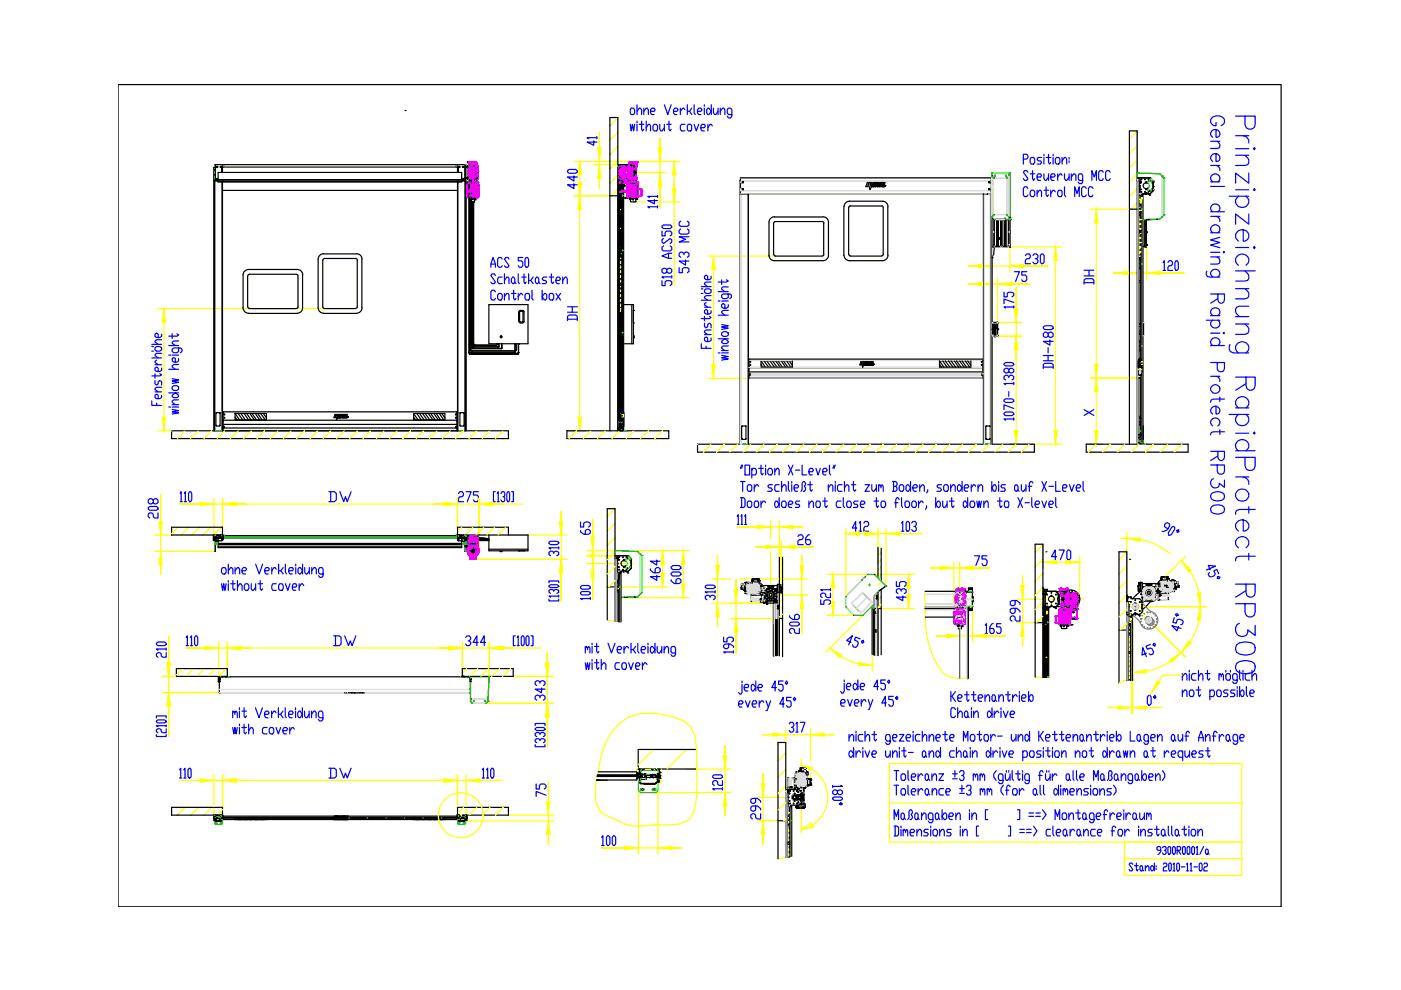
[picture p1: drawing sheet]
<svg xmlns="http://www.w3.org/2000/svg" width="297mm" height="210mm" viewBox="0 0 297 210" stroke-linecap="round" stroke-linejoin="round" font-family="sans-serif">
<!-- layer: DIMENSIONS -->
<g fill="none" stroke="#00f" stroke-width=".25">
<path d="M120.3 36.2l.4-.3h1.4l.3 .3v.3l-.3 .2h-1.4l-.4-.2zM121.7 38.9v1.1l-1.4-.8h2.1M121.7 37.3v1.1l-1.4-.9h2.1M125.9 29.9v.9l-1.4-.7h2M126.5 29.2h-2l.3 .2M126.5 28.9v.5M138.7 42.3v.9l-1.4-.7h2.1M139.4 43.8h-2.1l.4 .3M139.4 41.6h-2.1l.4 .3M139.4 41.4v.5M139.4 43.6v.5M140.3 59.5v1.1h.7v-.8l.4-.3h.7l.3 .3v.5l-.3 .3"/>
<path d="M140.3 49v1h.7v-.7l.4-.3h.7l.3 .3v.5l-.3 .2M140.3 47.9l.4-.2h1.4l.3 .2v.3l-.3 .3h-1.4l-.4-.3zM140.7 52.1l-.4 .3v.5l.4 .3h1.4l.3-.3v-.5l-.3-.3M140.7 50.6l-.4 .2v.5l.4 .3 1.4-1 .3 .2v.5l-.3 .3M141.4 57.1l.3-.2h.4l.3 .2v.5l-.3 .3h-.4l-.3-.3v-.5l-.4-.2h-.3l-.4 .2v.5l.4 .3h.3l.4-.3M141.7 53.7v1.1M142.4 58.7h-2.1l.4 .3M142.4 53.7h-.7l-1.4 .6 1.4 .5h.7M142.4 58.4v.6M144 56.8v1h.7v-.8l.3-.2h.7l.4 .2v.6l-.4 .2M144.3 48.5l-.3 .3v.6l.3 .2h1.4l.4-.2v-.6l-.4-.3M144.3 46.9l-.3 .3v.5l.3 .3h1.4l.4-.3v-.5l-.4-.3"/>
<path d="M145 54v-.3l-.3-.2h-.4l-.3 .2v.6l.3 .3M145 53.7l.3-.2h.4l.4 .2v.6l-.4 .3M145.3 55.1v1.1l-1.3-.8h2.1M146.1 50.2h-2.1l1.3 .5-1.3 .6h2.1M150.8 59.8h-1.1l-.3 .2v.3l.6 .5M150.8 58.6v.4l-.4 .3h-.7l-.3-.3v-.4l.3-.3 .3 .3v.7M153 59.3v1M154 59.3l.4 .3-.4 .2h-1.7M215.1 57.6h1l-.8 2.1M217.4 54.2l.3-.4h.5l.3 .4v.3l-.3 .3h-.5l-.3 .4v.7h1.1M217.7 57.6h-1.1v.7h.8l.3 .4v.6l-.3 .4h-.5l-.3-.4M219 54.2l.3-.4h.5l.3 .4v.3l-.3 .3h-.3"/>
<path d="M219.8 54.8l.3 .4v.4l-.3 .3h-.5l-.3-.3M220.8 53.8h.3l.3 .4v1.4l-.3 .3h-.3l-.2-.3v-1.4zM229.8 59.9h2.1M229.8 58.5h2.1M229.8 57.3h2.1M230.9 57.3v1.2M246.6 55.7l.3-.4v2M246.6 57.3h.5M247.6 55.7l.3-.4h.4l.3 .4v.3l-.3 .3h-.4l-.3 .4v.6h1M249.4 55.3h.2l.2 .4v1.3l-.2 .3h-.2l-.3-.3v-1.3zM32.2 75.9h2.1M32.2 74.5h.3"/>
<path d="M32.2 73.5h.3M32.2 73h2.1M32.9 73.7l.3-.2h.7l.4 .2v.5l-.4 .3h-.7l-.3-.3zM32.9 79.2v1M32.9 77.3h1.4M33.2 76.4l-.3 .2v.2l.6 .5M33.9 79.2l.4 .3-.4 .2h-1.7M34.3 78v.5l-.4 .3h-.7l-.3-.3v-.5l.3-.2 .3 .2v.8M34.3 74.9h-1.1l-.3 .3v.2l.6 .5M34.3 72h-1.1l-.3 .3v.2l.6 .5M34.3 70.9v.4l-.4 .3h-.7l-.3-.3v-.4l.3-.3 .3 .3v.7M35.8 78.3h2.1"/>
<path d="M35.8 75.3h.4M35.8 73.3h2.1M36.5 75.3h1.4M36.5 70.8v1M37.5 70.8l.4 .2-.4 .3h-1.7M37.9 77.3h-1.1l-.3 .2v.3l.7 .5M37.9 76v.5l-.4 .3h-.7l-.3-.3v-.5l.3-.2 .4 .2v.8M37.9 73.8v.7l-.4 .3h-.7l-.3-.3v-.5l.3-.2h1.4l.4 .2v.5l-.4 .3M37.9 72.3h-1.1l-.3 .2v.3l.7 .5M120.3 68v-.9l.4-.3h1.4l.3 .3v.9M120.3 67.7h2.1M120.3 66.2h2.1"/>
<path d="M120.3 65.1h2.1M121.3 65.1v1.1M148.7 72.9v1h2.1M148.7 63.7h2.1M148.7 62.2h.3M148.7 61.2h.3M148.7 60.8h2.1M149.4 68.5v.7l.3 .3 .3-.3v-.4l.4-.3 .4 .3v.7M149.4 61.5l.3-.3h.7l.4 .3v.5l-.4 .2h-.7l-.3-.2zM149.4 70.9h1.4M149.4 67.1v.9M149.4 65.1h1.4"/>
<path d="M149.7 64.2l-.3 .2v.2l.6 .5M149.7 73.4v.5M150.4 67.1l.4 .2-.4 .2h-1.7M150.8 71.7v.5l-.4 .2h-.7l-.3-.2v-.5l.3-.3 .3 .3v.7M150.8 70h-1.1l-.3 .2v.3l.6 .4M150.8 65.9v.4l-.4 .3h-.7l-.3-.3v-.4l.3-.3 .3 .3v.7M150.8 62.7h-1.1l-.3 .2v.3l.6 .5M152.3 74.8h.4M152.3 71.8h2.1M152.3 66.8h2.1M152.3 63.8h.4M152.3 61.8h2.1"/>
<path d="M153 75.3l1.4 .3-1.4 .2 1.4 .3-1.4 .3M153 72.3l.7-.5 .7 .5v.3l-.4 .2h-.7l-.3-.2zM153 70.6l.3-.3h.7l.4 .3v.5l-.4 .2h-.7l-.3-.2zM153 68.8l1.4 .3-1.4 .2 1.4 .3-1.4 .2M153 74.8h1.4M153 74.3h1.4M153 63.8h1.4M154.4 73.3h-1.1l-.3 .3v.3l.7 .4M154.4 65.8h-1.1l-.3 .3v.2l.7 .5M154.4 64.6v.5l-.4 .2h-.7l-.3-.2v-.5l.3-.3 .4 .3v.7M154.4 62.3v.8l-.4 .2h-.7l-.3-.2v-.5l.3-.3h1.4l.4 .3v.5l-.4 .2M154.4 60.8h-1.1l-.3 .3v.2l.7 .5"/>
<path d="M212.9 62v.9h.6v-.7l.4-.2h.7l.3 .2v.5l-.3 .2M212.9 77.1l.3-.2h1.4l.3 .2v.2l-.3 .3h-1.4l-.3-.3zM213.9 79.8l.3-.2h.4l.3 .2v.5l-.3 .2M213.9 78.3l.3-.2h.4l.3 .2v.5l-.3 .3h-.4l-.3-.3v-.5l-.4-.2h-.3l-.3 .2v.5l.3 .3h.3l.4-.3M214.9 65.1h-2l.3 .2M214.9 64.1l-2-.7v1M214.9 64.8v.5M221.2 78.1v-.8l.3-.3h1.4l.4 .3v.8M221.2 69.3l.3-.2h1.4l.4 .2v.3l-.4 .3h-1.4l-.3-.3zM221.2 77.8h2.1M221.2 76.5h2.1M221.2 75.4h2.1"/>
<path d="M222.2 70.7l.4-.3h.3l.4 .3v.6l-.4 .2h-.3l-.4-.2v-.6l-.3-.3h-.4l-.3 .3v.6l.3 .2h.4l.3-.2M222.2 73.7v1.1M222.2 75.4v1.1M222.6 72.1v1.1l-1.4-.8h2.1M229.8 60.2v-.8l.4-.3h1.4l.3 .3v.8M32.2 85v1h2.1M32.9 80.7v.7l.3 .2 .3-.2v-.5l.4-.2 .4 .2v.7M32.9 83.1h1.4M33.2 85.5v.5M34.3 83.8v.5l-.4 .2h-.7l-.3-.2v-.5l.3-.2 .3 .2v.7M34.3 82.1h-1.1l-.3 .3v.2l.6 .5M35.8 86.3h.4"/>
<path d="M35.8 83.3h2.1M36.5 86.8l1.4 .3-1.4 .2 1.4 .2-1.4 .3M36.5 83.8l.7-.5 .7 .5v.3l-.4 .2h-.7l-.3-.2zM36.5 82l.3-.2h.7l.4 .2v.5l-.4 .3h-.7l-.3-.3zM36.5 80.3l1.4 .2-1.4 .3 1.4 .3-1.4 .2M36.5 86.3h1.4M36.5 85.8h1.4M37.9 84.8h-1.1l-.3 .2v.3l.7 .5M212.9 87.6l.3-.2h1.4l.3 .2v.3l-.3 .2h-1.4l-.3-.2zM212.9 84.8l.3-.2h1.4l.3 .2v.3l-.3 .2h-1.4l-.3-.2zM213.9 80.1v-.3l-.4-.2h-.3l-.3 .2v.5l.3 .2M213.9 83v1.1"/>
<path d="M214.9 88.8h-2l.3 .3M214.9 86.6l-2-.8v1.1M214.9 81.3h-2l.3 .3M214.9 81.1v.5M214.9 88.6v.5M229.8 86.9l2.1 1.2M231.9 86.9l-2.1 1.2M31.4 107.6l.4-.2h1.4l.3 .2v.3l-.3 .3h-1.4l-.4-.3zM32.5 106l.3-.3h.4l.3 .3v.6l-.3 .2h-.4l-.3-.2v-.6l-.4-.3h-.3l-.4 .3v.6l.4 .2h.3l.4-.2M33.5 108.7v1.1h-.7l-.3-.3v-.5l-.4-.3h-.3l-.4 .3v.5l.4 .3M38.2 104.6l.2-.3v2.1M38.2 106.4h.5"/>
<path d="M39.1 104.6l.2-.3v2.1M39.1 106.4h.5M40.2 104.3h.2l.3 .3v1.4l-.3 .4h-.2l-.2-.4v-1.4zM69.7 104.3h1.2l.4 .3v1.4l-.4 .4h-1.2M70.1 104.3v2.1M72.1 104.3l.8 2.1 .4-1.1 .3 1.1 .8-2.1M97.2 104.6l.3-.3h.5l.3 .3v.4l-.3 .3h-.5l-.3 .3v.8h1.1M98.8 104.3h1.1l-.8 2.1M101.4 104.3h-1v.7h.8l.2 .3v.7l-.2 .4h-.6l-.2-.4M105 104.3h-.4v2.1h.4M105.4 104.6l.2-.3v2.1M105.4 106.4h.4"/>
<path d="M106.2 104.6l.2-.3h.5l.1 .7-.1 .3h-.2M106.9 105.3l.1 .3-.1 .8h-.5l-.2-.4M107.7 104.3h.2l.1 .3v1.4l-.1 .4h-.2l-.2-.4v-1.4zM108.5 104.3h.4v2.1h-.4M116.4 115l.3-.2h1.4l.4 .2v.2l-.4 .3h-1.4l-.3-.3zM117.4 117.4v-.3l-.3-.2h-.4l-.3 .2v.5l.3 .2M117.4 117.1l.3-.2h.4l.4 .2v.5l-.4 .2M118.5 116.1h-2.1l.3 .3M118.5 115.9v.5M123.1 112.5v.3l.7 .5h1l.4-.3v-.5l-.4-.2h-.4l-.3 .2v.8M123.1 110.7v1h.7v-.8l.3-.2h.7l.4 .2v.5l-.4 .3M139.2 118.7v1.1l-1.3-.8h2.1"/>
<path d="M156.3 109.5l.2-.4v2.1M156.3 111.2h.4M157.1 109.5l.2-.4v2.1M157.1 111.2h.4M157.9 109.5l.2-.4v2.1M157.9 111.2h.4M169.2 113.7l.3-.3h.5l.3 .3v.4l-.3 .3h-.5l-.3 .4v.7h1.1M171.6 113.4h-.3l-.5 .7v1l.3 .4h.5l.3-.4v-.3l-.3-.4h-.8M181.7 112h-1l.7-1.4v2M182.2 110.9l.2-.3v2M182.2 112.6h.5M183.1 110.9l.3-.3h.5l.3 .3v.3l-.3 .4h-.5l-.3 .4v.6h1.1"/>
<path d="M191.1 110.9l.3-.3v2M191.1 112.6h.6M192.3 110.6h.3l.2 .3v1.4l-.2 .3h-.3l-.2-.3v-1.4zM193.3 110.9l.3-.3h.4l.3 .3v.3l-.3 .4h-.2M194 111.6l.3 .4v.3l-.3 .3h-.4l-.3-.3M206.6 117.8h1.1l-.8 2.1M209.3 117.8h-1.1v.7h.8l.3 .4v.6l-.3 .4h-.5l-.3-.4M224 118h-1.1l.8-1.4v2.1M224.6 116.6h1.1l-.9 2.1M226.5 116.6h.2l.3 .4v1.3l-.3 .4h-.2l-.3-.4v-1.3zM247.6 112.1l-.7-.4v-.4l.6-.5 .5 .3v.4l-.5 .9-.9 .3-.2-.1M248.4 111.8l.4-.2 .3 .2v.4l-.8 1.2-.3 .1-.3-.1v-.4z"/>
<path d="M249.5 112.5l.4-.2 .1 .5-.4 .1zM33.2 136.4l.3-.3h1.4l.3 .3v.2l-.3 .3h-1.4l-.3-.3zM35.2 138.4v.9h-.6l-.4-.2v-.5l-.4-.2h-.3l-.3 .2v.5l.3 .2M35.2 137.6h-2l.3 .3M35.2 137.4v.5M39.5 135.2l.2-.4v2.1M39.5 136.9h.4M40.4 135.2l.2-.4v2.1M40.4 136.9h.4M41.5 134.8h.2l.2 .4v1.4l-.2 .3h-.2l-.3-.3v-1.4zM70.8 134.8h1.1l.4 .4v1.4l-.4 .3h-1.1M71.1 134.8v2.1"/>
<path d="M73.1 134.8l.8 2.1 .4-1 .3 1 .9-2.1M98.7 135.2l.3-.4h.5l.3 .4v.3l-.3 .4h-.3M99.5 135.9l.3 .3v.4l-.3 .3h-.5l-.3-.3M101.4 136.2h-1.1l.8-1.4v2.1M102.9 136.2h-1l.8-1.4v2.1M109.2 134.8h-.3v2.1h.3M109.7 135.2l.2-.4v2.1M109.7 136.9h.4M110.7 134.8h.2l.2 .4v1.4l-.2 .3h-.2l-.2-.3v-1.4zM111.7 134.8h.2l.3 .4v1.4l-.3 .3h-.2l-.2-.3v-1.4zM112.6 134.8h.4v2.1h-.4M116.4 127v.4h2.1v-.4"/>
<path d="M116.4 124.2l.3-.2h1.4l.4 .2v.2l-.4 .2h-1.4l-.3-.2zM116.4 123.6v-.4h2.1v.4M117.4 125.4v-.2l-.3-.2-.7 .2v.4l.3 .2M117.4 125.2l.3-.2 .8 .2v.4l-.4 .2M118.5 126.4h-2.1l.3 .2M118.5 126.2v.4M123.1 125.6l.3-.2h1.4l.4 .2v.3l-.4 .2h-1.4l-.3-.2zM123.1 124.4l.3-.3h1.4l.4 .3v.3l-.4 .2h-1.4l-.3-.2zM125.2 126.9h-2.1l.3 .2M125.2 126.6v.5M137.9 120.6v.3l.7 .5h1l.4-.3v-.5l-.4-.3h-.4l-.3 .3v.8M139.2 122v1l-1.3-.8h2.1"/>
<path d="M142.3 122.9v.3l.7 .5h1l.4-.2v-.6l-.4-.2h-.3l-.4 .2v.8M142.3 121.6l.3-.3h1.4l.4 .3v.2l-.4 .3h-1.4l-.3-.3zM142.3 120.2l.3-.3h1.4l.4 .3v.3l-.4 .3h-1.4l-.3-.3zM149.5 124.3l.4-.2h1.4l.3 .2v.2l-.3 .3h-1.4l-.4-.3zM150.6 126.7v-.3l-.4-.2-.7 .2v.5l.4 .3M150.6 126.4l.3-.2 .7 .2v.5l-.3 .3M151.6 125.5h-2.1l.4 .2M151.6 125.3v.4M153.4 135.1v1h.7v-.7l.4-.3h.7l.3 .3v.4l-.3 .3M154.5 136.6v.7l-.4 .2h-.3l-.4-.2v-.5l.4-.2h1l.7 .4v.3M155.5 138.2h-2.1l.4 .3M155.5 138v.5"/>
<path d="M167.4 132.2l.3-.3h1.4l.4 .3v.2l-.4 .3h-1.4l-.3-.3zM167.4 130.5v.3l.7 .5h1l.4-.3v-.5l-.4-.3h-.3l-.3 .3v.8M169.5 133.3v1h-.7l-.3-.2v-.6l-.4-.2h-.4l-.3 .2v.6l.3 .2M174 127.2v.9h.7v-.7l.4-.2h.6l.4 .2v.5l-.4 .2M176.1 125.8v.9h-.7l-.3-.2v-.5l-.4-.2-.7 .2v.5l.3 .2M176.1 125h-2.1l.3 .3M176.1 124.8v.5M180.4 136.2l-.9-.4 1.2-1-.8 1.9M182.3 135.5l-.9-.4-.2 .6 .6 .3 .2 .4-.3 .7-.4 .2-.4-.2-.1-.4M182.7 136l.3-.3 .1 .5-.3 .2zM190 123.3v1h.7v-.7l.4-.3h.6l.4 .3v.5l-.4 .2M191.1 125.3v-.2l-.4-.3h-.3l-.4 .3v.5l.4 .2"/>
<path d="M191.1 125.1l.3-.3h.3l.4 .3v.5l-.4 .2M191.4 126.4v1l-1.4-.8h2.1M208.9 132.6l.2-.4v2.1M208.9 134.3h.5M210.6 132.2h-.3l-.4 .7v1.1l.2 .3h.5l.2-.3-.2-.7h-.7M212.2 132.2h-.9v.7h.7l.2 .4v.7l-.2 .3h-.5l-.2-.3M215.2 129v.8l-.3 .3h-.3l-.4-.3v-.6l.4-.2h1l.7 .5v.3M215.2 127.3v.9l-.3 .2h-.3l-.4-.2v-.6l.4-.3h1l.7 .6v.3M216.3 130.6v1.1h-.7l-.4-.3v-.5l-.3-.3h-.3l-.4 .3v.5l.4 .3M243 138.5l-.9 .4 .2-1.6 .7 1.9M243.9 136.6l-.9 .4 .3 .7 .6-.3 .4 .2 .3 .6-.2 .5-.4 .1-.4-.2M244.6 136.4l.4 .2-.1 .4-.4-.2z"/>
<path d="M249 131l-.3 .9 .7 .3 .2-.8 .4-.1 .6 .2 .3 .3-.2 .5-.4 .1M249.2 130.2l.4-.1 .3 .4-.5 .1zM249.9 132.8l-.4 1-1-1.1 1.9 .6M256.4 121.4l-.2 .3 .2 .5 .4 .1 .6-.2 .3-.4-.3-.7 .6-.3 .4 1M256.6 120.8l-.4-.9 1.5 .1-1.9 .8M258.2 122.2l.5 .2-.2 .3-.5-.1zM33.2 155.8v.4h2v-.4M33.2 152.9l.3-.3h1.4l.3 .3v.2l-.3 .2h-1.4l-.3-.2zM33.2 152.2v-.4h2v.4M35.2 154.5v.8h-.6l-.4-.2v-.4l-.4-.2-.6 .2v.4l.3 .2M35.2 153.9h-2l.3 .2M35.2 153.7v.4"/>
<path d="M113.5 157.9v.4h2v-.4M113.5 154.5l.3-.3h1.4l.3 .3v.2l-.3 .2h-1.4l-.3-.2zM113.5 153.8v-.4h2v.4M114.5 147.9v-.3l-.4-.2h-.3l-.3 .2v.6l.3 .2M114.5 147.6l.3-.2h.4l.3 .2v.6l-.3 .2M114.5 144.9v-.3l-.4-.3h-.3l-.3 .3v.5l.3 .3M114.5 144.6l.3-.3h.4l.3 .3v.5l-.3 .3M114.5 157v-.2l-.4-.2h-.3l-.3 .2v.5l.3 .2M114.5 156.8l.3-.2h.4l.3 .2v.5l-.3 .2M114.5 155.7v-.2l-.4-.2-.6 .2v.4l.3 .3M114.5 155.5l.3-.2h.4l.3 .2v.4l-.3 .3M114.8 145.9v1l-1.3-.8h2"/>
<path d="M167.3 153.5l.3-.4h.4l.3 .4v.4l-.3 .3h-.2M168 154.2l.3 .3v.4l-.3 .3h-.4l-.3-.3M168.8 153.5l.2-.4v2.1M168.8 155.2h.4M169.7 153.1h1l-.8 2.1M243.6 147.4h.2l.3 .4v1.4l-.3 .3h-.2l-.3-.3v-1.4zM244.8 147.4l.3 .4-.3 .3-.2-.3zM38.1 163.2l.2-.3v2.1M38.1 165h.4M39 163.2l.2-.3v2.1M39 165h.4M40.1 162.9h.2l.2 .3v1.4l-.2 .4h-.2l-.3-.4v-1.4z"/>
<path d="M69.7 162.9h1.2l.4 .3v1.4l-.4 .4h-1.2M70.1 162.9v2.1M72.1 162.9l.8 2.1 .4-1.1 .3 1.1 .8-2.1M102.2 163.2l.3-.3v2.1M102.2 165h.5M103.1 163.2l.3-.3v2.1M103.1 165h.5M104.3 162.9h.2l.2 .3v1.4l-.2 .4h-.2l-.3-.4v-1.4zM113.7 166.2v1.1h.7v-.8l.3-.3h.7l.4 .3v.5l-.4 .3M115.8 168.6l-2.1-.8v1.1M127.6 177.5l.2-.3v2.1M127.6 179.3h.5"/>
<path d="M128.8 177.2h.2l.3 .3v1.4l-.3 .4h-.2l-.2-.4v-1.4zM130.1 177.2h.2l.2 .3v1.4l-.2 .4h-.2l-.3-.4v-1.4zM151.1 164.5l.3-.2h1.4l.4 .2v.3l-.4 .2h-1.4l-.3-.2zM153.2 167.2h-2.1l.3 .3M153.2 165.5v1h-.7l-.3-.2v-.5l-.4-.3h-.4l-.3 .3v.5l.3 .2M153.2 167v.5M160.2 170.9v.8l-.3 .3h-.4l-.3-.3v-.5l.3-.3h1.1l.7 .5v.3M160.2 169.3v.8l-.3 .2h-.4l-.3-.2v-.6l.3-.2h1.1l.7 .5v.3M161.3 172.5v1.1h-.7l-.4-.3v-.5l-.3-.3h-.4l-.3 .3v.5l.3 .3"/>
</g>
<g fill="none" stroke="#ff0" stroke-width=".25">
<path d="M121.7 34.2h11.8M122.9 34.2v57.1M125.8 34.9h5.4M127.1 34.2v-6.2v11.9v-5M131.4 36.6h9.8M134.9 34.2h9.3M139.9 34.2v-5v14.9v-7.5M142.9 34.2v4.3M241.1 27.8v31.3M121.7 41.5h7.6M134.3 42.8h2.5M140.7 42.8h3.5"/>
<path d="M142.9 42.8v-4.3v22.1M150 54.3h14.4M151.3 54.3v25.9M210.3 56.4h-5h16.8h-8M210.3 40.2v21.3M211.5 59v10.9M213.8 52.4h11.3M214.1 52.3v5.4M223.8 52.4v41.8M231.2 44.4h8.3M232.4 44.4v49.8M241.1 57.9h-5h15h-8"/>
<path d="M243.1 51.8v7.3M33.5 65.4h35.3M34.8 65.4v25.9M210.3 60.2h-5h12.9h-6.7M211.2 71.3h5.5M211.4 68.4h5.3M215.4 68.4v-7.4v33.2M33.5 91.3h2.9M120.2 91.3h3.9M150 80.2h8.8M214.2 94.2h10.9M230.3 94.2h3.4"/>
<path d="M231.2 80.2h10.3M32.8 113.4h3.6M32.8 116.9h12.8M34.1 113.4v-8.5v17v-5M45.4 106.9h-7.2h72.6M45.4 105.6v8.1M47.2 105.6v6.2M97 105.6v6.2M100.9 118.6h19.3M101.6 105.6v11.1M107.8 113.4h12.4M119 113.4v-5v19v-9.7"/>
<path d="M124.4 116.7h21.7M124.4 117.8h6.1M124.4 119.5h9.8M125.7 116.7v-6.5v16.9v-7.6M140.5 116.7v7.7M144.9 116.7v10M163.4 111.7h-7.1h13.9h-5M163.4 110.5v3.7M163.4 117v11.3M165.2 116h-5h12.2h-6.7M165.2 110.5v8.7M165.7 114.7v11"/>
<path d="M179.3 113.1h16.2h-7.7M179.3 111.9v14.6M186.2 111.9v7.7M187.8 111.9v12.3M202.2 119.2v10.4M203.5 119.2v5.8M221.1 119.2h7.8M221.1 115.4v5.1M228.9 118v9M238.9 112.9v15.7M238.9 114.1l-1.2 .1a14.4 14.4 0 0 1 10.5 3.3M250.5 118.8a13.8 13.8 0 0 1 0 19.6"/>
<path d="M251.3 118l-10.3 10.3M46.4 137.4h-6.9h75.2M46.4 136.2v7.5M48.2 136.2v5.6M98 136.2v5.6M103.7 136.2v7.3M130.4 124.4h11.3M130.4 126.7h15.7M150.9 127.9h11.5M150.9 122.8h4.1M152.1 122.8v-5v15.1v-5M154.8 131.1h10.4"/>
<path d="M156.1 127.9v-5v15.6v-7.4M156.8 122.8h3.2M160.5 122.8h10.8M162.1 126.1h9.2M170 122.8v-5v16.5v-8.2M175.1 138.3l9.8-9.8v13.9M175.4 121.8h8.6M175.4 130.5h5.8M176 137.4a12.6 12.6 0 0 0 8.9 3.7M176.6 121.8v8.7M185.4 121.8h8.5M186.8 129h7.1"/>
<path d="M192.6 121.8v7.2M202.2 120.4h-5h12.6h-6.3M203.6 134.8h-5h14.6h-7M203.6 132.7v3.4M206.2 127.4v8.7M215.5 132h4M215.5 127h14.1M216.8 127v-4.9v14.9v-5M238.8 128.6h16.9M239.9 133.8v17.5M240.1 128.1l11.2 11.2M240.1 130.4v20.9"/>
<path d="M250.4 138.3a14.5 14.5 0 0 1-10.3 4.3M34.5 143.4h2.9M34.5 146.8h12M35.7 143.4v-8.5v16.9v-5M103 149.1h14.3M108.8 143.4h8.5M116 143.4v-4.9v15.6v-5M166.6 155.8h-5h15.2h-5M166.6 154.5v2.9M171.8 154.5v6.9M239.9 150h-5h11.5h-6.3M45.4 165.5h-7.3h68.2h-7.5"/>
<path d="M45.4 164.2v8.7M47.2 164.2v7M97 164.2v7M98.4 174.1h19.1M98.8 164.2v8.9M107.8 172.8h9.7M116.3 172.8v-7.1v13.4v-5M135.4 179.8h-7.8h16.9h-5M135.4 167.6v13.4M139 168h16M139.5 167.6v13.4M145.4 163.1h9.6"/>
<path d="M153.7 163.1v-5v14.9v-5M160.5 174h4.4M160.5 169.1h6.9M161.8 169.1v-5v14.9v-5M171.8 163.9v1.8"/>
</g>
<!-- layer: 0 -->
<g fill="#ff0" stroke="#ff0" stroke-width=".21">
<path d="M47.2 165.5l2.9-.4v.7z"/>
<path d="M94.1 165.1l2.9 .4-2.9 .3z"/>
<path d="M98.8 165.5l2.9-.4v.7z"/>
<path d="M42.4 165.1l3 .4-3 .3z"/>
<path d="M47.2 106.9l2.9-.4v.7z"/>
<path d="M94.1 106.5l2.9 .4-2.9 .3z"/>
<path d="M42.4 106.5l3 .4-3 .3z"/>
<path d="M48.2 137.4l2.9-.3v.7z"/>
<path d="M95.1 137.1l2.9 .3-2.9 .4z"/>
<path d="M43.4 137.1l3 .3-3 .4z"/>
<path d="M35.4 140.5h.7l-.4 2.9z"/>
<path d="M35.7 146.8l.4 3h-.7z"/>
<path d="M33.7 110.6h.7l-.3 2.8z"/>
<path d="M34.1 116.9l.3 2.9h-.7z"/>
<path d="M103.7 137.4l3-.3v.7z"/>
<path d="M115.7 140.5h.7l-.4 2.9z"/>
<path d="M116 149.1l.4 2.9h-.7z"/>
<path d="M122.5 88.5h.8l-.4 2.8z"/>
<path d="M122.9 41.5l.4 2.9h-.8z"/>
<path d="M153.3 160.2h.8l-.4 2.9z"/>
<path d="M153.7 168l.4 2.9h-.8z"/>
<path d="M139.5 179.8l2.9-.4v.8z"/>
<path d="M132.4 179.4l3 .4-3 .4z"/>
<path d="M140.1 121.6h.8l-.4 2.8z"/>
<path d="M140.5 116.7l.4 3h-.8z"/>
<path d="M144.9 116.7l.3 3h-.7z"/>
<path d="M144.5 123.8h.7l-.3 2.9z"/>
<path d="M221.1 119.2l2.9-.3v.7z"/>
<path d="M226 118.9l2.9 .3-2.9 .4z"/>
<path d="M34.4 88.5h.7l-.3 2.8z"/>
<path d="M34.8 65.4l.3 3h-.7z"/>
<path d="M216.8 132l.3 2.9h-.7z"/>
<path d="M216.4 124.1h.7l-.3 2.9z"/>
<path d="M125.3 113.9h.7l-.3 2.8z"/>
<path d="M122.5 38.6h.8l-.4 2.9z"/>
<path d="M122.9 34.2l.4 2.9h-.8z"/>
<path d="M127.1 34.9l.3 2.9h-.7z"/>
<path d="M126.7 31.3h.7l-.3 2.9z"/>
<path d="M139.9 36.6l.4 2.9h-.7z"/>
<path d="M139.6 31.3h.7l-.4 2.9z"/>
<path d="M142.6 39.9h.7l-.4 2.9z"/>
<path d="M142.9 34.2l.4 2.9h-.7z"/>
<path d="M101.6 106.9l2.9-.4v.7z"/>
<path d="M118.6 110.6h.7l-.3 2.8z"/>
<path d="M119 118.6l.3 2.9h-.7z"/>
<path d="M115.9 169.9h.7l-.3 2.9z"/>
<path d="M116.3 174.1l.3 2.9h-.7z"/>
<path d="M125.7 119.5l.3 2.9h-.7z"/>
<path d="M203.5 120.4l2.9-.4v.8z"/>
<path d="M199.3 120l2.9 .4-2.9 .4z"/>
<path d="M200.7 134.5l2.9 .3-2.9 .4z"/>
<path d="M206.2 134.8l2.9-.3v.7z"/>
<path d="M150.9 77.3h.8l-.4 2.9z"/>
<path d="M151.3 54.3l.4 2.9h-.8z"/>
<path d="M215.1 65.4h.7l-.4 3z"/>
<path d="M215.4 71.3l.4 2.9h-.7z"/>
<path d="M215.1 91.3h.7l-.4 2.9z"/>
<path d="M211.5 60.2l2.9-.4v.8z"/>
<path d="M207.4 59.8l2.9 .4-2.9 .4z"/>
<path d="M207.4 56.1l2.9 .3-2.9 .4z"/>
<path d="M214.1 56.4l3-.3v.7z"/>
<path d="M223.4 91.3h.8l-.4 2.9z"/>
<path d="M223.8 52.4l.4 2.8h-.8z"/>
<path d="M232.1 91.3h.7l-.4 2.9z"/>
<path d="M232.4 80.2l.4 2.8h-.7z"/>
<path d="M232.4 44.4l.4 2.9h-.7z"/>
<path d="M232.1 77.2h.7l-.4 3z"/>
<path d="M238.2 57.5l2.9 .4-2.9 .3z"/>
<path d="M243.1 57.9l2.9-.4v.7z"/>
<path d="M179.3 113.1l2.9-.3v.7z"/>
<path d="M183.3 112.8l2.9 .3-2.9 .4z"/>
<path d="M192.6 121.8l.4 2.9h-.8z"/>
<path d="M192.2 126.1h.8l-.4 2.9z"/>
<path d="M176.6 121.8l.4 2.9h-.8z"/>
<path d="M176.2 127.5h.8l-.4 3z"/>
<path d="M187.8 113.1l3-.3v.7z"/>
<path d="M161.8 174l.4 2.9h-.8z"/>
<path d="M161.4 166.1h.8l-.4 3z"/>
<path d="M163.7 155.4l2.9 .4-2.9 .3z"/>
<path d="M171.8 155.8l3-.4v.7z"/>
<path d="M156.1 131.1l.3 2.9h-.7z"/>
<path d="M155.7 125h.7l-.3 2.9z"/>
<path d="M152.1 127.9l.4 2.9h-.7z"/>
<path d="M151.8 119.8h.7l-.4 3z"/>
<path d="M162.3 115.6l2.9 .4-2.9 .3z"/>
<path d="M165.7 116l2.9-.4v.7z"/>
<path d="M165.2 111.7l2.9-.3v.7z"/>
<path d="M160.5 111.4l2.9 .3-2.9 .4z"/>
<path d="M240.1 150l2.9-.3v.7z"/>
<path d="M237 149.7l2.9 .3-2.9 .4z"/>
<path d="M169.6 119.8h.8l-.4 3z"/>
<path d="M170 126.1l.4 3h-.8z"/>
<path d="M125.5 117.5l.2 .3v-.3zM125.3 117.6l.2-.1 .2 .3zM125.3 117.6v.2h.4z"/>
<path d="M125.3 117.8v.2l.4-.2zM125.3 118l.4-.2-.2 .3zM125.7 117.8l-.2 .3 .2 .1z"/>
<path d="M125.7 117.8v.4l.1-.1zM125.7 117.8l.3 .2-.2 .1zM125.7 117.8l.3 .2v-.2z"/>
<path d="M125.7 117.8h.3v-.2zM125.8 117.5l.2 .1-.3 .2zM125.7 117.5v.3l.1-.3z"/>
<path d="M125.7 117.8v.4l.1-.1zM125.7 117.8l.3 .2-.2 .1zM125.7 117.8l.3 .2v-.2z"/>
<path d="M125.7 117.8h.3v-.1zM125.8 117.5l.2 .2-.3 .1zM125.7 117.5v.3l.1-.3z"/>
<path d="M125.5 117.5l.2 .3v-.3zM125.3 117.7l.2-.2 .2 .3zM125.3 117.7v.1h.4z"/>
<path d="M125.3 117.8v.2l.4-.2zM125.3 118l.4-.2-.2 .3zM125.7 117.8l-.2 .3 .2 .1z"/>
</g>
<g fill="none" stroke="#ff0" stroke-width=".25">
<path d="M47.4 35.2l.1-.1-.1 .1M96.7 35.2l.1-.1v.1M98.8 37.9h.1M98.8 37.8h.1M98.8 35.3h.1M98.8 35.2h.1M99 37.9h.3M99 37.8h.3M99 35.3h.3M99 35.2h.3M99.2 37.7h.1M99.2 37.5h.1"/>
<path d="M99.2 35.7h.1M99.2 35.5h.1M100 37.7h.5M100 37.5h.5M100 35.7h.5M100 35.5h.5M131 25l-1.7 1.7M131 28.1l-1.7 1.6M131 31.1l-1.7 1.7M131 34.1l-1.7 1.7M131 37.2l-1.7 1.6M131.5 36.6h.1"/>
<path d="M157.5 38.6v.1zM209.7 38.7l.1-.1-.1 .1M210.9 37.3h.1M213.2 37.3h.1M241.1 27.8l-1.6 1.7M241.1 30.9l-1.6 1.6M241.1 33.9l-1.6 1.7M241.1 36.9l-1.6 1.7M241.1 40l-1.6 1.6M241.5 37.7h-.1M241.7 38.6h.1M241.7 39.4h.1"/>
<path d="M241.9 37.7h-.1M242.2 37.7h.1M242.6 37.7h.1M243 37.7h.1M243.4 37.7h-.1M243.8 37.7h-.1M244 37.9h.1M244.2 38v.1M244.4 38.3h.1M244.5 38.5v.1M244.5 38.9h.1M244.5 39.3h.1"/>
<path d="M244.5 39.7h.1M131 40.2l-1.4 1.3M131.5 53.8h.1M131.5 56.7h.1M131.6 57.7h.1M131.6 59.7h.1M131.5 58.6v.1M131.5 59.6l.1 .1M131.5 54.7l.1 .1M131.5 52.3h.1M131.5 48.4h.1M131.5 44.4l.1 .1"/>
<path d="M131.5 40.5h.1M131.6 53.8h.1M131.6 54.8h-.1M131.6 54.3l-.1 .5M131.6 55.4l-.1 .3M131.6 56.4l-.1 .4M131.6 57.4l-.1 .4M131.6 58.4l-.1 .4M131.6 59.4l-.1 .4M131.9 53.1l.1-.1v.2M131.9 41.5l.1-.1v.1M157.5 40.1v.1z"/>
<path d="M209.7 40.2l.1-.1-.1 .1M241.1 43l-1.4 1.4M241.7 42.7h.1M241.7 43.5v.1M241.7 54.3h.1M241.7 55.3h.1M241.7 54.4v-.1v.5M241.7 43.5v.2M241.7 45.6v.1M241.7 54.6h.1M241.7 48.5h.1M241.7 49.5h.1"/>
<path d="M241.7 50.4h.1M241.7 51.4h.1M241.7 52.4h.1M241.7 53.4h.1M241.7 47.5h.1M241.7 46.6h.1M241.7 45.6h.1M241.7 44.6h.1M241.7 42.2v.1M241.7 44.2v.4M241.7 45.2v.4M241.7 46.3v.3"/>
<path d="M241.7 47.3v.4M241.7 48.3v.4M241.7 49.3v.4M241.7 50.3v.4M241.7 51.3v.4M241.7 52.4v.3M241.7 53.3v.4M241.7 56.5v.1M241.7 59.4v.1M241.7 43.1h.1M241.7 43.1v.6M241.7 54.4v-.1v.2"/>
<path d="M241.8 45.6v.1M241.8 54.6v.1M241.8 43h.1M241.8 42.9h.1M241.8 42.7h.1M241.8 42.7v.1M241.9 42.5h.1M241.9 42.4h.1M241.9 42.3h.1M241.9 42.2h.1M241.9 42.1h.1M241.9 42h.1"/>
<path d="M242 41.9h.1M242 41.8h.1M242 41.6h.1M242.1 41.4h.1M242.1 55.9h.1l-.1 .1M242.1 44.3l.1-.1-.1 .1M242.2 41.3h.1M242.3 41.2h.1M242.4 41.1h.1M242.4 41l-.1 .1M242.5 41h.1M242.7 41h.1"/>
<path d="M242.8 41l-.1 .1M242.8 40.9h.1M242.9 41.1h.1M242.9 41h.1M243 40.9h.1M243.1 41v.1M243.2 41h.1M243.5 41v.1M243.7 41.3h.1M244.5 40v.1M131.5 66.4h.1M131.5 79.8h.1"/>
<path d="M131.5 75.8h.1M131.5 71.9l.1 .1M131.5 65.4v.1M131.5 68h.1M131.5 63.5h.1M131.5 62.6h.1M131.5 61.5v.1M131.5 60.6h.1M131.6 66.4h.1M131.6 64.5h.1M131.6 60.4l-.1 .5M131.6 61.5l-.1 .4"/>
<path d="M131.6 62.5l-.1 .4M131.6 63.5l-.1 .4M131.6 64.5l-.1 .4M131.6 65.4l-.1 .6M131.6 64.5h-.1M131.9 70.6l.1-.1v.1M159 77.4l.1-.1v.2M159 76.7h.1v.1M208.1 77.4l.1-.1-.1 .2M208.1 76.7h.1l-.1 .1M241.4 78.2v.1M241.4 78.4v.1"/>
<path d="M241.4 78.6v.1M241.4 78h.1M241.4 78.8v.1M241.4 79v.1M241.4 79.4h.1M241.5 79.2h-.1M241.5 79.8h.1M241.5 78.6h-.1M241.5 79.6l-.1 .1M241.5 80h.1M241.6 77.8l-.1 .1M241.6 78.3h-.1"/>
<path d="M241.6 76.2h.1M241.6 79.3h.1M241.7 76.4h.1M241.7 76.3v.1zM241.7 76.3h.1M241.7 69.2h.1M241.7 78h-.1M241.7 79.4l-.1 .1M241.7 68.7h.1M241.7 70.8v.1M241.7 76.2h.1M241.7 62.3v.1"/>
<path d="M241.7 65.1v.2M241.7 68v.1M241.7 70.9v.1M241.7 73.7v.2M241.7 78h.1M241.7 68.7v.1M241.8 77.8l-.1 .1M241.8 78.2h.1M241.8 79.5l-.1 .1M241.8 79.5h.1M241.8 78.4h.1M241.9 78h-.1"/>
<path d="M241.9 78.5v.1M241.9 79.1l-.2 .3M242 78.4l-.1 .1M242 78.7h-.1M242 78.9h-.1M242 76.7h.1M242 76.8v.1M242 76.9h.1M242 77h.1M242 77v.1M242 77.2h.1M242 77.3h.1"/>
<path d="M242 78h.1M242 78.2l-.1 .1M242.1 73.4l.1-.1-.1 .1M36.5 91.3l-.1 .1M39.3 91.3l-1.7 1.7M42.1 91.3l-1.7 1.7M44.9 91.3l-1.7 1.7M47.5 88.6l.1-.1v.1M47.5 87.9l.1-.1v.2M47.7 91.3l-1.7 1.7M50.5 91.3l-1.7 1.7M53.3 91.3l-1.6 1.7"/>
<path d="M56.1 91.3l-1.6 1.7M58.9 91.3l-1.6 1.7M61.7 91.3l-1.6 1.7M64.6 91.3l-1.7 1.7M67.4 91.3l-1.7 1.7M70.2 91.3l-1.7 1.7M73 91.3l-1.7 1.7M75.8 91.3l-1.7 1.7M78.6 91.3l-1.7 1.7M81.4 91.3l-1.6 1.7M84.2 91.3l-1.6 1.7M87.1 91.3l-1.7 1.7"/>
<path d="M89.8 91.3l-1.6 1.7M92.7 91.3l-1.7 1.7M95.5 91.3l-1.7 1.7M96.6 88.6l.1-.1-.1 .1M96.6 87.9l.1-.1-.1 .2M98.3 91.3l-1.7 1.7M101.1 91.3l-1.7 1.7M103.9 91.3l-1.7 1.7M106.7 91.3l-1.7 1.7M122.3 91.3l-1.7 1.7M125.3 91.3l-1.6 1.7M128.3 91.3l-1.6 1.7"/>
<path d="M131.3 89.4h-.1M131.3 89.6h-.1M131.3 90h-.1M131.3 90.4h.1M131.3 90.6h.1M131.3 89.1l-.1 .1M131.3 90.2h.1M131.3 90.8h.1M131.4 89.7l-.2 .1M131.4 91h-.1M131.4 91.2h.1M131.4 91.3l-1.7 1.7"/>
<path d="M131.4 89v.1M131.5 89.4l-.1 .1M131.5 90.5h.1M131.5 85.8h.1M131.5 80.4h.1M131.5 83.7h.1M131.5 89.1v.1M131.5 90.6v.1M131.6 85.8h.1M131.6 90.7h.1M131.7 89l-.1 .1M131.7 89.4h.1"/>
<path d="M131.7 90.6v.1M131.8 91l.1 .1zM131.8 89.1l-.2 .1M131.8 89.5l-.1 .1M131.8 89.7h.1M131.8 90.3l-.3 .3M131.9 89.2h-.1M131.9 89.4h-.1M131.9 89.6h-.1M131.9 89.8l-.1 .1M131.9 90.1h-.1M131.9 87.9h.1"/>
<path d="M131.9 88h.1M131.9 88v.1M131.9 88.2h.1M131.9 88.3h.1M131.9 88.5h.1M131.9 88.3v.1M134.4 91.3l-1.6 1.7M137.5 91.3l-1.7 1.7M140.5 91.3l-1.7 1.7M148 94.2l-.1 .1M150.8 94.2l-1.7 1.7M153.6 94.2l-1.7 1.7"/>
<path d="M156.4 94.2l-1.7 1.7M159.2 94.2l-1.7 1.7M162 94.2l-1.7 1.7M164.8 94.2l-1.6 1.7M167.6 94.2l-1.6 1.7M170.4 94.2l-1.6 1.7M173.2 94.2l-1.6 1.7M176 94.2l-1.6 1.7M178.9 94.2l-1.7 1.7M181.7 94.2l-1.7 1.7M184.5 94.2l-1.7 1.7M187.3 94.2l-1.7 1.7"/>
<path d="M190.1 94.2l-1.7 1.7M192.9 94.2l-1.6 1.7M195.7 94.2l-1.6 1.7M198.6 94.2l-1.7 1.7M201.4 94.2l-1.7 1.7M204.1 94.2l-1.6 1.7M207 94.2l-1.7 1.7M209.8 94.2l-1.7 1.7M212.6 94.2l-1.7 1.7M215.4 94.2l-1.6 1.7M218.2 94.2l-1.7 1.7M232.4 94.2l-1.7 1.7"/>
<path d="M235.4 94.2l-1.6 1.7M238.5 94.2l-1.7 1.7M241.5 94.2l-1.7 1.7M241.6 88.6v.1M241.7 88.6v.1M244.5 94.2l-1.6 1.7M247.6 94.2l-1.7 1.7M250.6 94.2l-1.7 1.7M37.7 111.8l-1.3 1.3M40 111.8l-1.6 1.6M42.3 111.8l-1.6 1.6M44.7 111.8l-1.7 1.6"/>
<path d="M45.7 114h.1l-.1 .1M47 111.8l-1.7 1.6M97.9 111.8l-.9 .9M98.4 114h.1l-.1 .1M99 115.9h.3M99 115.8h.3M99.2 114h.1M99.2 113.8h.1M100 114h.5M100 113.8h.5M100.3 111.8l-1.7 1.6M102.6 111.8l-1.7 1.6"/>
<path d="M104.9 111.8l-1.7 1.6M107.2 111.8l-1.6 1.6M125.7 114.9v2.6M125.7 118.2v2.5M130.4 107.9l-1.7 1.7M130.4 111l-1.7 1.6M130.4 114l-1.7 1.6M130.4 117l-1.7 1.7M130.8 117.8h-.1M131.2 117.8h-.1M131.5 117.8h.1M131.9 117.8h.1"/>
<path d="M132.3 117.8h.1M132.7 117.8h.1M133.1 117.8h.1M133.3 118h.1M133.5 118.1v.1M133.7 118.3h.1M133.8 118.6h.1M133.8 119h.1M133.8 119.4h.1M133.8 119.7v.1M165.2 118h.7M165.6 118l-.4 .3"/>
<path d="M165.9 119.2l-.7 .7M186.2 115.9l.6 .2M186.4 116l-.2 .2M186.8 117.1l-.6 .7M186.8 118.7l-.6 .7M221.1 115.5l-1.6 1.7M221.1 118.5l-1.6 1.7M238.9 117.1l-1.6 1.6M128.7 131.4l3 .5M130.4 120.1l-1.7 1.6M130.4 123.1l-1.4 1.3M131.1 123.2h.1"/>
<path d="M131.1 123.1h.1M131.1 124.8h-.1M131.1 123h.1M131.1 122.8h.1M131.2 122.8h.1M131.2 122.6h.1M131.2 122.5h.1M131.2 122.4h.1M131.2 122.3h.1M131.2 122.2h.1M131.3 122.1h.1M131.3 121.9h.1"/>
<path d="M131.3 121.7h.1M131.3 121.8v.1M131.4 121.6h.1M131.4 124.4l.1-.1-.1 .1M131.4 121.5h.1M131.5 121.4h.1M131.6 121.3h.1M131.6 121.2h.1M131.8 121.1h.1M131.9 121.1h.1M132 121.1h.1M132.1 121.1l-.1 .1"/>
<path d="M132.1 121h.1M132.2 121.2h.1M132.2 121.1h.1M132.3 121h.1M132.4 121.1v.1M132.5 121v.1M132.8 121.1v.1M133.1 121.4h.1M133.8 120.1v.1M165.9 120.8l-.7 .7M165.9 122.4l-.7 .6M165.9 123.9l-.7 .7"/>
<path d="M165.9 125.5l-.7 .7M165.9 127.1l-.7 .6M165.9 128.6l-.7 .7M165.9 130.2l-.7 .6M185.2 129h.1M185.5 138.9h.1M185.5 136.1l.1 .1M185.5 132.5l.1 .1M186.8 120.3l-.6 .6M186.8 121.8l-.6 .7M186.8 123.4l-.6 .7M186.8 125l-.6 .6"/>
<path d="M186.8 126.5l-.6 .7M186.8 128.1l-.6 .7M196.1 125.4v3.4a22.3 22.3 0 0 0 2.6 12.2 4.5 4.5 0 0 0 4.5 2.8l2.1 .1M221.1 121.6l-1.6 1.6M221.1 124.6l-1.6 1.7M221.1 127.6l-1.6 1.7M221.1 130.7l-1.3 1.3M221.5 125.4h.1M221.6 126.9v.2M221.8 130.8h.1M221.8 139.3h.1M221.8 132.4h.1"/>
<path d="M221.8 130.6h.1M221.8 130.5h.1M221.8 130.4h.1M221.8 130.3h.1M221.8 125.4h.1M221.9 130.1h.1M221.9 130.2h.1M221.9 129.9h.1M221.9 129.8v.1M221.9 126.1l.1-.1v.1M221.9 128l.1-.1v.1M222 129.7h.1"/>
<path d="M222 129.6h.1M222 129.5h.1M222 129.4h.1M222.1 129.3h.1M222.1 129.2h.1M222.1 129.1h.1M222.1 132l.1-.1-.1 .1M222.2 125.4h.1M222.2 128.9v.1M222.3 128.8h.1M222.4 128.8h.1M222.4 128.7h-.1"/>
<path d="M222.5 128.7h.1M222.6 128.6h.1M222.6 125.4h.1M222.7 128.6h.1M222.8 128.7h-.1M222.8 128.6h.1M222.9 125.7l.1-.1-.1 .2M222.9 128.4l.1-.1-.1 .1M222.9 126.3l.1-.1-.1 .1M222.9 127.8l.1-.1-.1 .1M222.9 128.8h.1M222.9 128.6l.1 .1"/>
<path d="M223 125.4h.1M223 128.6h.1M223.2 128.7h-.1M223.2 128.6h.1M223.4 125.4h.1M223.5 128.7h.1M223.7 129h.1M223.7 125.4h.1M223.8 126.1l.1-.1v.1M223.8 128l.1-.1v.1M224 125.5h.1M224.2 125.7h.1"/>
<path d="M224.2 127h.1v.1M224.4 125.9h.1M224.6 126.1l-.1 .1M224.6 126.5l-.1 .1M224.6 126.9h-.1M224.6 127.3h-.1M224.6 127.7h-.1M225.2 126.8l.2-.1-.1 .2M225.2 127.3l.2-.1-.1 .2M225.5 126.1l.2-.1-.1 .1M225.5 128.1l.2-.2-.1 .2M225.9 125.6l.2-.1-.1 .2"/>
<path d="M225.9 128.4l.2-.1-.1 .2M226.6 128.7l.2-.1-.1 .2M226.6 125.3l.2-.1-.1 .2M227 127.8l.1-.1-.1 .1M227 126.3l.1-.1-.1 .1M227.2 128.7l.2-.1-.1 .2M227.2 125.3l.2-.1-.1 .2M227.9 128.4l.2-.1-.1 .2M227.9 125.6l.2-.1-.1 .2M228.6 127.3l.2-.1-.1 .2M228.6 126.8l.2-.1-.1 .2M238.9 120.1l-1.6 1.6"/>
<path d="M238.9 123.1l-1.6 1.7M238.9 126.2l-1.6 1.6M238.9 129.2l-1.6 1.6M238.9 132.2l-1.4 1.4M239.4 128.6v.1M239.4 127.8h.3M239.5 139.6h.1M239.5 138.7h.1M239.5 135.7h.1M239.5 134.8h.1M239.5 136.7h.1M239.5 133.8h.1"/>
<path d="M239.5 134.7v.1M239.5 136.6v.2M239.5 132.9h.1M239.5 132.8v.1M239.5 133.7v.1M239.5 132.7v.2M239.5 137.7h.1M239.5 136.7v.1M239.5 131.9h.1M239.5 139.6v.1M239.5 138.7v.1M239.5 137.7v.1"/>
<path d="M239.5 132.3v.6M239.5 133.4v.4M239.5 134.4v.5M239.5 135.5v.4M239.5 136.5v.4M239.5 137.5v.4M239.5 138.5v.4M239.5 139.5v.4M239.5 132.3h.1M239.5 132.2h.1M239.6 132.1h.1M239.6 132h.1"/>
<path d="M239.6 127.7h.1M239.6 131.9h.1M239.6 131.8h.1M239.7 131.6h.1M239.7 131.5h.1M239.7 131.4h.1M239.7 131.3h.1M239.7 127.7l.1-.1v.1M239.7 129.6l.1-.1v.1M239.7 131.2h.1M239.7 131.1h.1M239.8 131h.1"/>
<path d="M239.8 130.8h.1M239.8 130.8v.1M239.8 133.5h.1v.1M239.9 130.7h.1M239.9 130.6h.1M240 130.5h.1M240.1 130.4h.1M240.1 130.3h.1M240.3 130.3h.1M240.3 130.2h.1M240.5 130.2h.1M240.6 130.1v.1"/>
<path d="M240.6 127.9l.1-.1v.1M240.6 129.4l.1-.1v.1M240.7 127.2v.1M240.7 129.9v.1M240.7 130.3h.1M240.7 130.2l.1 .1M240.8 130.2h.1M241 130.2h.1M241.5 130.5h.1M241.6 127.7l.1-.1-.1 .1M241.6 129.6l.1-.1-.1 .1M242.1 128.6v.1"/>
<path d="M38.7 141.8l-1.3 1.3M41 141.8l-1.6 1.6M43.4 141.8l-1.7 1.6M45.7 141.8l-1.7 1.6M48 141.8l-1.7 1.6M98.9 141.8l-.9 .9M100.4 148.6h.2zM100.5 148.5h.1M101.3 141.8l-1.7 1.6M102.7 148.6h.2zM102.8 148.5h.1M103.6 141.8l-1.6 1.6"/>
<path d="M105.9 141.8l-1.7 1.6M108.2 141.8l-1.6 1.6M131.6 153.1l1.8-1.1 2.6-.8a17.5 17.5 0 0 1 9.2 1.8l1.3 1.2 .8 1.8 .3 2.2 .1 4.8a29 29 0 0 1-.6 9.2l-1 1.6-2.1 .9-7.3 .4a8 8 0 0 1-6-1.3l-2.4-1-1-.6-1-2.3v-2.9l.5-3.1a17.8 17.8 0 0 1 3.3-9.1zM138.5 158.9l-3.2 3.2M145.6 158.9l-4.2 4.2M165.4 157.4l-.5 .4M166.6 159.7l-1.7 1.6M219.5 143.5l2.8 .1M222.2 143.6h-.1M239.5 143.5h.1M239.5 142.6h.1M239.5 143.5v.6"/>
<path d="M239.5 141.6h.1M239.5 140.6h.1M239.5 141.6v.4M239.5 142.5v.1M239.5 143.5v.2M239.5 142.6v.1M239.5 141.6v.1M239.5 140.6v.1M239.5 140.5v.5M239.5 142.6v.4M240.1 144.3a3.6 3.6 0 0 0-2.8 .6M36.5 171.2h-.1"/>
<path d="M39.3 171.2l-1.7 1.6M42.1 171.2l-1.7 1.6M44.9 171.2l-1.7 1.6M45.4 173.8h.1M45.4 173.6v.1M45.4 173.7h.1M45.4 173.6h.1M45.4 173.4v.1M45.4 173.3v.1M45.4 173.2v.1M45.4 173.1v.1M45.4 173h.1"/>
<path d="M45.4 172.9h.1M45.4 173.4h.1M45.4 173.3h.1M45.4 173.2h.1M45.4 173.1h.1M45.4 173.9h.1M45.4 172.8v.1M45.5 173.5h.1M45.5 173.7h.1M45.5 172.8l.1 .1M45.6 173.2l-.2 .1M45.6 173.5h-.2"/>
<path d="M45.6 172.8l.1 .1M45.7 172.8h.7M45.9 172.8v.1M45.9 172.8l.1 .1M46.1 172.8v.1M46.2 172.8v.1M46.3 172.8v.1M46.4 172.8l.1 .1M46.5 172.8v.1M46.6 172.8l.1 .1M46.8 172.8v.1M46.8 173.4h.1"/>
<path d="M46.8 172.8l.1 .1M47 172.8v.1M47 173.3h.1M47 173.1l.1 .1M47 173l.1 .1M47 172.9l.1 .1M47 172.8h.1M47 173.2h.1M47 173h.1M47 172.9h.1M47.2 171.7l-1.2 1.1M47.2 172.8l-.4 .1"/>
<path d="M50.4 173.4h.1M54.4 173.4h.1M58.3 173.4h.1M62.2 173.4h.1M66.1 173.4h.1M70.1 173.4h.1M74 173.4h.1M77.9 173.4h.1M81.8 173.4h.1M85.8 173.4h.1M89.7 173.4h.1M93.6 173.4h.1"/>
<path d="M97 172.8h.1M97.1 172.9h.1M97.1 173.2h.1M97.1 172.9v.1M97.1 173.2l-.1 .1M97.1 173.1v.1M97.1 173h.1M97.1 172.8v.1M97.1 173v.1M97.2 172.9h.1M97.2 172.8l.1 .1M97.4 172.8v.1"/>
<path d="M97.5 173.4h-.1M97.5 172.8h.1M97.5 173.4h.1M97.6 172.8v.1M97.7 172.8v.1M97.8 172.8l.3 .1M97.9 172.8v.1M98.1 172.8l.3 .1M98.2 172.8v.1M98.3 171.2l-1.3 1.3M98.4 172.8v.1M98.5 172.9h.2"/>
<path d="M98.5 172.8v.1M98.6 173.5h.2M98.6 173.7h.1M98.6 173.8h.2M98.7 173.2v.1l.1-.1M98.7 173.8h.1M98.7 172.8l.1 .2M98.7 172.9h.1M98.7 173.8l.1 .1M98.7 173.5l.1 .1M98.7 173.3h.1M98.8 173.9h.1"/>
<path d="M98.8 173.6h.1M98.8 173.6v.2M98.8 173h.1M98.8 173.1v.1M101.1 171.2l-1.7 1.6M103.9 171.2l-1.7 1.6M106.7 171.2l-1.7 1.6M126.8 164.5l.2 .1M135.3 163.1h.1M135.4 164.2l.1 .1M135.6 163.8l.1 .1M135.6 163.6v.1"/>
<path d="M135.6 163.3l.1 .1M135.6 163.1l.1 .1M135.7 164v.2M135.7 163.3l-.1 .1M135.8 163.1l.1 .1M135.9 163.2h.3M136.3 163.1l.1 .1M136.5 164.6h-.1M136.5 164.5h-.1M136.5 163.1l.2 .1 .2-.1M136.6 164.5h.1M136.8 163.1l.1 .1"/>
<path d="M137 163.1l.2 .1M137.3 163.1l.1 .1M137.6 163.1v.1M137.7 163.1l-.2 .1M137.8 163.1l.1 .1M138.1 163.1l.1 .1M138.3 163.1l.1 .1M138.5 163.1l-.3 .1M138.5 163.1l.2 .1M138.8 163.1l.1 .1M139 163.1l.2 .1M139.2 163.1l-.2 .1"/>
<path d="M139.3 163.1l.1 .1M139.4 164.2l.2 .2M139.4 165.4l.1 .2M139.4 165.2h.1M139.5 164.1h-.1M139.5 164.8h.1M139.5 165.2h-.1M139.5 163.1l.4 .3M139.6 165.5l-.1 .1M139.6 164.7l.3 .2M139.7 165.7h.1M139.7 165.5l.2 .1"/>
<path d="M139.7 164.2l.2 .2M139.8 165.3l.1 .1M139.8 164.5l.1 .2M139.8 164l.1 .2M139.8 163.8l.1 .1M139.8 163.5l.1 .1M139.9 164.2l-.3 .2M139.9 164.6l-.4 .2-.1-.1M139.9 163.1l-.2 .1M139.9 165h-.1l.1 .2M139.9 163.5l-.1 .1M139.9 163.9h-.1"/>
<path d="M139.9 165.3l-.1 .1M166.6 163.1l-1.7 1.7M166.6 166.7l-1.7 1.6M166.6 170.1l-1.7 1.7M166.6 173.6l-.4 .4M167.1 168.3h.2M167.1 168.2h.2M167.2 172.3h.1M167.2 179.1h.1M167.2 178.2h.1M167.2 177.2h.1M167.2 176.2h.1"/>
<path d="M167.2 174.3h.1M167.2 175.2h.1M167.2 174.2v.1M167.2 176.1v.1M167.2 179.1v.1M167.2 173.2v.1M167.2 176.1v.2M167.2 175.1v.1M167.2 174.1v.2M167.2 173.1v.2M167.2 172.7v.6M167.2 173.8v.5"/>
<path d="M167.2 174.9v.4M167.2 175.9v.4M167.2 176.9v.4M167.2 177.9v.4M167.2 178.9v.5M167.2 180v.4M167.3 174.4h-.1M167.6 174l.1-.1-.1 .1M188.6 161.9h74.7v16.6h-74.7zM188.6 170.3h74.7M238.4 178.5h24.9v7.1h-24.9zM167.2 181.1v.1"/>
<path d="M167.2 180.1v.1M167.2 181v.4M167.3 181.3l-.1 .1M167.9 181.6l-3 .5M238.4 182.1h24.9"/>
<circle cx="241.9" cy="93.9" r=".07"/>
<circle cx="97.7" cy="172.9" r="4.8"/>
</g>
<!-- layer: DIMENSIONS -->
<g fill="#ff0" stroke="#ff0" stroke-width=".21">
<path d="M252 135.9l.6 .4-2.1 2.1z"/>
<path d="M254.5 128.6l.1 3-.8-.1z"/>
<path d="M253.8 125.8l.8-.1-.1 2.9z"/>
<path d="M250.5 118.9l2.1 2-.6 .4z"/>
<path d="M238.9 114.2l2.9-.1-.1 .7z"/>
<path d="M240.1 142.6l2.9-.6v.7z"/>
<path d="M248 139.9l2.4-1.5-2 2.1z"/>
<path d="M176 137.4l2.5 1.5-.4 .6z"/>
<path d="M182.1 140.4l2.8 .7h-2.9z"/>
</g>
<!-- layer: 0 -->
<g fill="none" stroke="#00f" stroke-width=".25">
<path d="M189.6 173.8v-2.1l.4 1.4 .5-1.4v2.1M189.6 175.2h.7l.2 .3v1.4l-.2 .3h-.7M189.6 163.4h1M189.6 166.5h1M189.8 175.2v2M190 163.4v2.1M190 166.5v2.1M191 175.2v.3M191 175.8v1.4M191.3 164.1h.4l.3 .3v.7l-.3 .4h-.4l-.3-.4v-.7zM191.3 167.2h.4l.3 .3v.7l-.3 .4h-.4l-.3-.4v-.7zM191.3 172.4h.2l.2 .3v.7l-.2 .4h-.2l-.3-.4v-.7z"/>
<path d="M191.5 176.2l.2-.4 .3 .4v.3M191.5 175.8v1.4M191.7 173.4l.3 .4M192 176.2l.2-.4 .3 .4v1M192.5 173.8l.2-.4v-1.4l.3-.3h.2l.2 .3v.4l-.2 .3 .2 .4v.3l-.2 .4h-.2M192.5 163.4v1.7l.2 .4M192.5 166.5v1.7l.2 .4M193 176.5h.7l.2-.3-.2-.4h-.5l-.2 .4v.7l.2 .3h.5M193.2 164.7h.7l.3-.3-.3-.3h-.5l-.2 .3v.7l.2 .4h.5M193.2 167.9h.7l.3-.4-.3-.3h-.4l-.3 .3v.7l.3 .4h.4M194.2 172.4h.2l.3 .3v.7l-.3 .4h-.2l-.3-.4v-.7zM194.4 176.5l.5-.7h.2l.3 .4v1"/>
<path d="M194.4 175.8v1.4M194.7 164.1v1.4M194.7 167.2v1.4M194.7 173.4l.2 .4M195.4 173.1l.4-.7h.3l.3 .3v1.1M195.4 172.4v1.4M195.6 164.4l-.2-.3h-.2l-.5 .6M195.7 167.5l-.3-.3h-.2l-.5 .7M196.4 164.1h.2l.3 .3v.7l-.3 .4h-.2l-.3-.4v-.7zM196.4 167.2h.3l.2 .3v.7l-.2 .4h-.3l-.3-.4v-.7zM196.8 175.8h-.7l-.3 .4 .3 .3h.5l.2 .4-.2 .3h-.8M196.9 165.1l.2 .4"/>
<path d="M196.9 168.2l.2 .4M197.3 175.2v.3M197.3 175.8v1.4M197.6 164.7l.5-.6h.2l.3 .3v1.1M197.6 164.1v1.4M197.6 167.9l.5-.7h.2l.3 .3v1.1M197.6 167.2v1.4M197.8 173.8h-.7l-.3-.4v-.7l.3-.3h.4l.3 .3v1.4l-.3 .3h-.4l-.3-.3M198 175.8h.5l.3 .4v.7l-.3 .3h-.5l-.2-.3v-.7zM198.5 172.4h.3l.2 .3v.7l-.2 .4h-.3l-.2-.4v-.7zM199 173.4l.2 .4M199.1 164.1h.9l-.9 1.4h.9"/>
<path d="M199.2 176.5l.5-.7h.3l.2 .4v1M199.2 175.8v1.4M199.7 171.7v2.1M200 167.2h-.7l-.2 .3v.7l.2 .4h.7M200.2 172.4h.3l.2 .3v.7l-.2 .4h-.3l-.5-.7zM200.5 167.9h.8l.2-.4-.2-.3h-.5l-.3 .3v.7l.3 .4h.5M201.2 173.1h.7l.3-.4-.3-.3h-.5l-.2 .3v.7l.2 .4h.5M201.7 175.8h-.8l-.2 .4 .2 .3h.5l.3 .4-.3 .3h-.7M202 165.1h1M202 164.1h1M202.5 163.4v1.3M202.7 173.1l.4-.7h.3l.2 .3v1.1"/>
<path d="M202.7 172.4v1.4M203.4 163.7l.3-.3h.4l.3 .3v.4l-.3 .3h-.2M203.5 168.2h.9M203.5 167.2h.9M203.6 175.2v.3M203.6 175.8v1.4M203.9 166.5v1.4M204.1 176.5l.5-.7h.2l.3 .4v1M204.1 175.8v1.4M204.1 164.4l.3 .3v.4l-.3 .4h-.4l-.3-.4M204.9 166.8l.3-.3h.5l.2 .3v.4l-.2 .3h-.3M205.5 171.7v.3"/>
<path d="M205.5 172.4v1.4M205.7 167.5l.2 .4-.2 .7h-.5l-.3-.4M206.1 173.1l.4-.7h.3l.2 .3v1.1M206.1 172.4v1.4M206.3 164.4l.3-.3 .2 .6M206.3 164.1v1.4M206.8 164.4l.3-.3 .2 .3v1.1M207.5 175.2h-.5v2h.5M207.8 164.4l.2-.3 .3 .3v.3M207.8 164.1v1.4M207.8 167.5l.3-.3 .2 .3v.4M207.8 167.2v1.4"/>
<path d="M208.3 164.4l.2-.3 .3 .3v1.1M208.3 167.5l.3-.3 .2 .3v1.1M209.3 167.5l.3-.3 .2 .7M209.3 167.2v1.4M209.4 171.7h-.5v2.1h.5M209.8 167.5l.2-.3 .3 .3v1.1M211.2 163.4l-.5 .7v.6l.5 .8M212.7 165.5h-.8l-.2-.4v-.7l.2-.3h.5l.3 .3v1.4l-.3 .3h-.5l-.2-.3M212.7 166.5l-.5 .7v.7l.5 .7M213.2 164.1v1l.2 .4h.2l.5-.8M213.2 167.5h.7M213.4 163.4v.3"/>
<path d="M213.8 175.2h.5v2h-.5M213.9 163.4v.3M214.1 164.1v1.4M214.2 166.8l-.3-.3h-.2l-.2 .3v1.8M214.6 163.4v1.7l.3 .4M214.9 167.2h.5l.3 .3v.7l-.3 .4h-.5l-.2-.4v-.7zM215.3 164.1h1M215.7 171.7h.5v2.1h-.5M215.8 163.4v1.7l.3 .4 .2-.4M216.1 167.2v1.4M216.2 175.8h1M216.2 176.5h1"/>
<path d="M216.8 163.4v.3M216.8 164.1v1.4M217.1 167.5l-.3-.3h-.2l-.5 .7M217.6 175.8h1M217.6 176.5h1M218.2 172.4h.9M218.2 173.1h.9M218.2 165.5h-.7l-.2-.4v-.7l.2-.3h.5l.2 .3v1.4l-.2 .3h-.5l-.2-.3M219.1 175.2l.8 1-.8 1M219.3 167.2h.3l.2 .3v.7l-.2 .4h-.3l-.3-.4v-.7zM219.6 172.4h1M219.6 173.1h1"/>
<path d="M219.8 168.2l.2 .4M220.2 164.4h.8M220.5 166.5v1.7l.2 .4M221 171.7l.8 1-.8 1.1M221.2 163.7l-.2-.3h-.3l-.3 .3v1.8M221.2 166.5v1.7l.3 .4M221.7 164.1v1l.2 .4h.2l.5-.8M221.9 163.4v.3M222.4 163.4v.3M222.6 164.1v1.4M222.7 175.8h-.7l-.2 .4v.7l.2 .3h.7M223.1 164.1v1.4"/>
<path d="M223.2 175.2v1.7l.3 .3M223.7 167.2h.2l.5 .7-.5 .7h-.2l-.3-.4v-.7zM223.7 173.8v-2.1l.5 1.4 .5-1.4v2.1M224 176.5h.7l.2-.3-.2-.4h-.5l-.2 .4v.7l.2 .3h.5M224.1 164.4l-.3-.3h-.2l-.5 .6M224.4 166.5v2.1M224.9 166.5v.3M224.9 167.2v1.4M225.4 167.5l.3-.3 .2 .7M225.4 172.4h.5l.3 .3v.7l-.3 .4h-.5l-.2-.4v-.7zM225.4 167.2v1.4M225.7 175.8h.2l.3 .4v.7l-.3 .3h-.2l-.3-.3v-.7z"/>
<path d="M225.9 167.5l.2-.3 .3 .3v1.1M226.2 176.9l.2 .3M226.3 164.1h.2l.3 .3v.7l-.3 .4h-.2l-.3-.4v-.7zM226.6 173.1l.5-.7h.2l.3 .3v1.1M226.6 172.4v1.4M226.8 165.1l.2 .4M226.8 167.9h.8l.2-.4-.2-.3h-.5l-.3 .3v.7l.3 .4h.5M226.9 175.8v1.4M227.5 163.4v1.7l.2 .4M227.9 176.2l-.3-.4h-.3l-.4 .7M228.1 172.4h.9M228.2 163.4v1.7l.3 .4"/>
<path d="M228.3 167.9l.5-.7h.2l.3 .3v1.1M228.3 167.2v1.4M228.6 171.7v1.7l.2 .4 .2-.4M228.6 175.8h.2l.2 .4v.7l-.2 .3h-.2l-.3-.3v-.7zM229 164.7h.7l.2-.3-.2-.3h-.5l-.2 .3v.7l.2 .4h.5M229 176.9l.3 .3M229.8 172.4h.2l.3 .3v.7l-.3 .4h-.2l-.3-.4v-.7zM229.8 176.5l.5-.7h.2l.2 .4v1M229.8 175.8v1.4M230.3 173.4l.2 .4M230.8 167.2h-.8l-.2 .3 .2 .4h.5l.3 .3-.3 .4h-.7M231.2 166.5v.3"/>
<path d="M231.2 167.2v1.4M231.9 165.5v-2.1l.5 1.3 .4-1.3v2.1M232 167.2h.5l.2 .3v.7l-.2 .4h-.5l-.3-.4v-.7zM232 173.8h-.8l-.2-.4v-.7l.2-.3h.5l.3 .3v1.4l-.3 .3h-.5l-.2-.3M232.2 175.8h-.7l-.3 .4v.7l.3 .3h.7M232.4 173.1h.7l.3-.4-.3-.3h-.4l-.3 .3v.7l.3 .4h.4M232.7 176.5h.7l.3-.3-.3-.4h-.5l-.2 .4v.7l.2 .3h.5M233.2 167.9l.5-.7h.2l.3 .3v1.1M233.2 167.2v1.4M233.6 164.1h.2l.3 .3v.7l-.3 .4h-.2l-.2-.4v-.7zM233.9 172.7h.7M234.1 165.1l.2 .4"/>
<path d="M234.8 165.5l.2-.4v-1.4l.3-.3h.2l.3 .3v.4l-.3 .3 .3 .3v.4l-.3 .4h-.2M234.8 172l-.2-.3h-.2l-.3 .3v1.8M235.3 172.4v1.4M235.6 176.2h.7M235.6 167.2h-.7l-.2 .3 .2 .4h.5l.2 .3-.2 .4h-.7M236.1 166.5l.5 .7v.7l-.5 .7M236.3 172.7l-.2-.3h-.3l-.5 .7M236.5 164.1h.2l.3 .3v.7l-.3 .4h-.2l-.3-.4v-.7zM236.6 175.5l-.3-.3h-.2l-.3 .3v1.7M236.8 173.1h.7l.3-.4-.3-.3h-.5l-.2 .3v.7l.2 .4h.5M237 165.1l.2 .4M237.3 175.8h.5l.2 .4v.7l-.2 .3h-.5l-.3-.3v-.7z"/>
<path d="M237.7 164.7l.5-.6h.2l.3 .3v1.1M237.7 164.1v1.4M238.3 171.7v.3M238.3 172.4v1.4M238.5 175.8v1.4M238.7 172.4v1.4M239.5 176.2l-.3-.4h-.2l-.5 .7M239.7 172.7l-.2-.3h-.3l-.5 .7M240.1 165.5h-.7l-.2-.4v-.7l.2-.3h.5l.2 .3v1.4l-.2 .3h-.5l-.2-.3M240.4 172.4h.3l.2 .3v.7l-.2 .4h-.3l-.2-.4v-.7zM240.9 164.1h.2l.3 .3v.7l-.3 .4h-.2l-.3-.4v-.7zM240.9 173.4l.2 .4"/>
<path d="M241.4 165.1l.2 .4M241.4 175.2v.3M241.4 175.8v1.4M241.7 172.4v1l.2 .4h.2l.5-.7M241.9 176.5l.5-.7h.2l.2 .4v1M241.9 175.8v1.4M242.1 163.4v2.1M242.6 164.1h.2l.2 .3v.7l-.2 .4h-.2l-.5-.8zM242.6 172.4v1.4M243.1 172.7l.2-.3 .3 .3v.4M243.1 172.4v1.4M243.6 164.7h.7l.2-.3-.2-.3h-.5l-.2 .3v.7l.2 .4h.5"/>
<path d="M243.6 172.7l.2-.3 .3 .3v1.1M244.3 175.8h-.7l-.3 .4 .3 .3h.5l.2 .4-.2 .3h-.8M244.8 175.8h1M245 164.7l.5-.6h.2l.3 .3v1.1M245 164.1v1.4M245.3 175.2v1.7l.2 .3 .3-.3M246.5 179.7l.1-.2h.5l.1 .5-.1 .3h-.2M246.5 163.4l.4 .7v.6l-.4 .8M246.5 175.8h.2l.3 .4v.7l-.3 .3h-.2l-.3-.3v-.7zM247 176.9l.2 .3M247.7 175.2v1.7l.2 .3M247.8 179.5l.4 .2v1.1l-.2 .3-.4-.3v-1.1z"/>
<path d="M248.4 175.2v1.7l.3 .3M248.8 179.5l.4 .2v1.1l-.2 .3-.4-.3v-1.1zM249.4 175.8h.2l.3 .4v.7l-.3 .3h-.2l-.3-.3v-.7zM249.9 176.9l.2 .3M250.6 175.8h1M250.9 179.5h.2l.2 .2v1.1l-.2 .3h-.2l-.2-.3v-1.1zM251.1 175.2v1.7l.2 .3 .3-.3M251.9 179.5h.2l.2 .2v1.1l-.2 .3h-.2l-.2-.3v-1.1zM252.1 175.2v.3M252.1 175.8v1.4M252.8 175.8h.5l.2 .4v.7l-.2 .3h-.5l-.3-.3v-.7zM252.9 179.5l.4 .2v1.1l-.3 .3-.3-.3v-1.1z"/>
<path d="M253.6 179.7l.2-.2v1.6M254 176.5l.5-.7h.2l.2 .4v1M254 175.8v1.4M255.2 179.5l-.8 1.6M240.2 183.2l-.2-.2h-.4l-.2 .2 .8 1.1-.2 .3h-.4l-.2-.3M240.6 183.5h.7M240.9 183v1.3l.2 .3 .2-.3M241.9 183.5h.2l.1 .3v.5l-.1 .3h-.2l-.2-.3v-.5zM242.2 184.3l.3 .3M242.8 184.1l.4-.6h.2l.2 .3v.8M242.8 183.5v1.1M244.2 183.5h.2l.3 .6-.3 .5h-.2l-.2-.3v-.5z"/>
<path d="M244.7 183v1.6M245.1 183.5v.3M245.1 184.1v.2M246.1 180.3h-.6l-.2-.3v-.3l.2-.2h.4l.2 .2v.9l-.4 .5h-.2M246.6 183.2l.2-.2h.4l.2 .2v.3l-.2 .3h-.4l-.2 .3v.5h.8M247.1 180.3l.1 .3-.1 .5h-.5l-.1-.3M248 183h.2l.1 .2v1.1l-.1 .3h-.2l-.2-.3v-1.1zM248.7 183.2l.2-.2v1.6M248.7 184.6h.4M249.6 180.3h.6l.1-.3-.1-.5h-.6v1.6M249.7 183l.4 .2v1.1l-.2 .3-.4-.3v-1.1zM249.8 180.3l.5 .8"/>
<path d="M250.5 183.8h.7M251.6 183.2l.2-.2v1.6M251.6 184.6h.4M252.4 183.2l.1-.2v1.6M252.4 184.6h.3M253.1 183.8h.8M253.6 181.1h.4M254.4 183h.2l.3 .2v1.1l-.3 .3h-.2l-.1-.3v-1.1zM255.2 183.2l.2-.2h.4l.2 .2v.3l-.2 .3h-.4l-.2 .3v.5h.8M255.7 180h.3l.2 .3v.5l-.2 .3h-.3l-.1-.3v-.5zM256.2 180.8l.1 .3"/>
</g>
<!-- layer: NOTES -->
<g fill="none" stroke="#00f" stroke-width=".25">
<path d="M133.6 26.4l.2 1.4 .3-1.4 .2 1.4 .2-1.4M133.8 22.9h.5l.2 .4v.6l-.2 .4h-.5l-.2-.4v-.6zM135.1 23.6l.4-.7h.3l.2 .4v1M135.1 22.2v2.1M135.1 25.7v.3M135.1 26.4v1.4M135.5 26.4h1M136 25.7v1.7l.2 .4 .3-.4M136.5 23.6l.5-.7h.2l.3 .4v1M136.5 22.9v1.4M137 27.1l.5-.7h.2l.2 .3v1.1M137 25.7v2.1"/>
<path d="M137.9 23.6h.8l.2-.3-.2-.4h-.5l-.3 .4v.6l.3 .4h.5M138.7 26.4h.5l.2 .3v.7l-.2 .4h-.5l-.3-.4v-.7zM139.9 26.4v1l.2 .4h.3l.5-.7M140.9 22.2l.7 2.1 .7-2.1M140.9 26.4v1.4M141.4 26.4h.9M141.8 25.7v1.7l.3 .4 .2-.4M142.8 23.6h.7l.3-.3-.3-.4h-.4l-.3 .4v.6l.3 .4h.4M144.2 22.9v1.4M145.2 23.3l-.2-.4h-.2l-.6 .7M145.2 26.4h-.7l-.3 .3v.7l.3 .4h.7M145.7 22.2v2.1"/>
<path d="M145.9 26.4h.5l.3 .3v.7l-.3 .4h-.5l-.2-.4v-.7zM146.2 23.6l.5 .7M146.7 22.9l-.5 .7h-.5M147.2 22.2v1.7l.2 .4M147.2 26.4l.4 1.4 .5-1.4M147.9 23.6h.7l.3-.3-.3-.4h-.5l-.2 .4v.6l.2 .4h.5M148.6 27.1h.7l.3-.4-.3-.3h-.4l-.3 .3v.7l.3 .4h.4M149.3 22.2v.3M149.3 22.9v1.4M150.1 22.9h.2l.5 .7-.5 .7h-.2l-.3-.4v-.6zM150.1 26.4v1.4M150.8 22.2v2.1"/>
<path d="M151 26.7l-.2-.3h-.2l-.5 .7M151.3 22.9v1l.2 .4h.3l.4-.7M152.2 22.9v1.4M152.7 23.6l.5-.7h.3l.2 .4v1M152.7 22.9v1.4M155.2 24.3h-.8l-.2-.4v-.6l.2-.4h.5l.3 .4v1.3l-.3 .4h-.5l-.2-.4M217 33.7h.7l.2-.3v-.4l-.2-.3h-.7v2.1M217.9 36.5l-.2-.3h-.5l-.2 .3 .9 1.4-.2 .4h-.5l-.2-.4M217.9 39.9l-.2-.3h-.5l-.2 .3v1.4l.2 .4h.5l.2-.4M218.4 36.9h1M218.7 33.4h.4l.3 .3v.7l-.3 .4h-.4l-.3-.4v-.7zM218.9 36.2v1.7l.2 .4 .3-.4"/>
<path d="M219.9 37.5h.7l.2-.3-.2-.3h-.5l-.2 .3v.7l.2 .4h.5M220.8 33.4h-.7l-.2 .3 .2 .4h.5l.2 .3-.2 .4h-.7M221.3 36.9v1l.3 .4h.2l.5-.8M221.3 32.7v.3M221.3 33.4v1.4M221.8 39.6v1.7l.3 .4 .2-.4M221.8 33.4h1M222.3 32.7v1.7l.2 .4 .3-.4M222.3 36.9v1.4M222.8 37.5h.7l.2-.3-.2-.3h-.5l-.2 .3v.7l.2 .4h.5M223.3 32.7v.3M223.3 33.4v1.4"/>
<path d="M224 33.4h.5l.2 .3v.7l-.2 .4h-.5l-.3-.4v-.7zM224.3 36.9v1.4M225.2 34.1l.5-.7h.2l.3 .3v1.1M225.2 37.2l-.2-.3h-.3l-.4 .6M225.2 33.4v1.4M225.7 36.9v1l.2 .4h.3l.5-.8M225.7 39.6v1.7l.2 .4M226.7 33.4v.3M226.7 34.1v.3M226.7 36.9v1.4M227.1 37.5l.5-.6h.3l.2 .3v1.1M227.1 36.9v1.4"/>
<path d="M229.5 38.3h-.7l-.2-.4v-.7l.2-.3h.5l.2 .3v1.4l-.2 .3h-.5l-.2-.3M230.3 39.9l-.2-.3h-.6l-.2 .3v1.4l.2 .4h.6l.2-.4M231.5 38.3v-2.1l.5 1.3 .5-1.3v2.1M231.7 39.9l-.2-.3h-.5l-.2 .3v1.4l.2 .4h.5l.2-.4M233.9 36.5l-.2-.3h-.5l-.3 .3v1.4l.3 .4h.5l.2-.4M235.4 36.5l-.3-.3h-.4l-.3 .3v1.4l.3 .4h.4l.3-.4M256.7 30h1.9M256.7 35.1h1.9M256.7 38.6h1.9M256.7 39.5h2.9M257.1 38.6a.94 .94 0 0 1-.1-1.4 .94 .94 0 0 1 1.4 0 .94 .94 0 0 1-.2 1.4M257.8 25.9v.8a1.05 1.05 0 0 1-1.2-1.1 1.05 1.05 0 0 1 1.2-1 1.26 1.26 0 0 1 1.4 .3 1.26 1.26 0 0 1 .3 1.3l-.6 .5"/>
<path d="M257.8 27.5v1.6a.85 .85 0 0 0 .9-1 .85 .85 0 0 0-1.2-.6 .89 .89 0 0 0-.8 .6 .89 .89 0 0 0 .4 1M257.8 32.6v1.6a.85 .85 0 0 0 .9-1 .85 .85 0 0 0-1.2-.6 .88 .88 0 0 0-.8 .6 .88 .88 0 0 0 .4 1M257.8 35.1a.93 .93 0 0 1 .8 1.1M258.1 30l.5 .6-.1 .8-1.8 .1M262 24.6h4.1v1.8a1.08 1.08 0 0 1-1.1 1 1.08 1.08 0 0 1-1-1v-1.8M262 28.8h2.8M262 31.5h2.8M262 32.9h2.8M263.6 28.8a1.36 1.36 0 0 1 1.2 1.5M264 32.9l.8 1v.6l-.2 .4-.6 .2h-2M264.8 36.7v2.1l-2.8-2.1v2.1M265.7 31.5l.3-.2 .1 .2-.1 .2z"/>
<path d="M104.1 56.7v-.7l.4-1.4 .5 1.4v.7M104.1 56h.9M105 58.4l-.2-.3h-.5l-.2 .3 .9 1.4-.2 .3h-.5l-.2-.3M106.5 54.9l-.3-.3h-.4l-.3 .3v1.4l.3 .4h.4l.3-.4M106.5 58.7h-.7l-.3 .4v.7l.3 .3h.7M106.9 59.5l.6-.8h.2l.2 .4v1M106.9 58.1v2M107.9 54.9l-.2-.3h-.5l-.3 .3 1 1.4-.2 .4h-.5l-.3-.4M108.7 58.7h.2l.2 .4v.7l-.2 .3h-.2l-.3-.3v-.7zM109.1 59.8l.3 .3M109.9 58.1v1.7l.2 .3M110.6 58.7h1"/>
<path d="M110.8 54.6h-.9v.7h.7l.2 .4v.6l-.2 .4h-.5l-.2-.4M111.1 58.1v1.7l.2 .3 .3-.3M111.6 54.6h.2l.3 .3v1.4l-.3 .4h-.2l-.3-.4v-1.4zM112.1 58.1v2M112.5 59.5l.5 .6M113 58.7l-.5 .8h-.4M113.8 58.7h.2l.2 .4v.7l-.2 .3h-.2l-.3-.3v-.7zM114.2 59.8l.3 .3M115.9 58.7h-.7l-.3 .4 .3 .4h.5l.2 .3-.2 .3h-.8M116.4 58.7h1M116.9 58.1v1.7l.3 .3 .2-.3M117.9 59.5h.7l.2-.4-.2-.4h-.5l-.2 .4v.7l.2 .3h.5"/>
<path d="M119.3 59.5l.5-.8h.2l.3 .4v1M119.3 58.7v1.4M218.7 40.3h.4l.3 .4v.6l-.3 .4h-.4l-.3-.4v-.6zM219.9 41l.5-.7h.2l.2 .4v1M219.9 40.3v1.4M221.3 40.3h1M222.8 40.3v1.4M223.7 40.7l-.2-.4h-.2l-.5 .7M224.5 40.3h.5l.2 .4v.6l-.2 .4h-.5l-.2-.4v-.6zM227.9 41.7v-2.1l.5 1.4 .4-1.4v2.1M255.9 57.5a.77 .77 0 0 0 .5 1.2h2.2M256.7 44.9h2.9"/>
<path d="M256.7 45.9h1.9M256.7 49.3h1.9M256.7 53.5h1.9M256.7 54.5h1.9M257.1 44.9a.92 .92 0 0 1-.1-1.4 .92 .92 0 0 1 1.3 0 .92 .92 0 0 1-.1 1.4M257.1 49.3a.94 .94 0 0 1-.1-1.3 .94 .94 0 0 1 1.4 0 .94 .94 0 0 1-.2 1.3M257.1 58.7a.92 .92 0 0 1-.1-1.3 .92 .92 0 0 1 1.3 0 .92 .92 0 0 1-.1 1.3M257.8 45.9a.93 .93 0 0 1 .8 1.1M258.1 54.5l.5 .6-.1 .7-.4 .2h-1.4M258.6 50.3l-1.9 .6 1.9 .5-1.9 .6 1.9 .5M259.5 53.3l.1 .2-.1 .1-.2-.1zM260.6 41.6h4.2"/>
<path d="M262 40.2h2.8M262 52.5h2.8M262 57.4h4.1M262.6 41.6a1.36 1.36 0 0 0-.1 2.1 1.36 1.36 0 0 0 2.1-.3 1.21 1.21 0 0 0-.4-1.8M262.6 56.2a1.36 1.36 0 0 1-.1-2.1 1.36 1.36 0 0 1 2.1 .4 1.21 1.21 0 0 1-.4 1.7M263.6 48.7v2.4a1.21 1.21 0 0 0 1.2-1.2 1.21 1.21 0 0 0-1.2-1.2 1.33 1.33 0 0 0-1.5 .8 1.33 1.33 0 0 0 .5 1.6M264 57.4l.8 1v.6l-.2 .4-.6 .2h-2M264.8 45.4v2.1l-2.8-2.1v2.1M265.7 40.2l.3-.2 .1 .2-.1 .2zM265.7 52.5l.3-.2 .1 .2-.1 .2zM105 61.9l-.2-.4h-.5l-.2 .4v1.4l.2 .3h.5l.2-.3M105.8 62.2h.4l.3 .4v.7l-.3 .3h-.4l-.3-.3v-.7z"/>
<path d="M106.9 62.9l.6-.7h.2l.2 .4v1M106.9 62.2v1.4M108.4 62.2h1M108.9 61.5v1.8l.2 .3 .3-.3M109.9 62.2v1.4M110.8 62.6l-.2-.4h-.2l-.5 .7M111.6 62.2h.5l.2 .4v.7l-.2 .3h-.5l-.3-.3v-.7zM112.8 61.5v1.8l.2 .3M114.9 61.5v2.1M115.5 62.2h.2l.2 .4v.7l-.2 .3h-.2l-.6-.7zM116.6 62.2h.6l.2 .4v.7l-.2 .3h-.6l-.2-.3v-.7zM117.9 62.2l.9 1.4"/>
<path d="M118.8 62.2l-.9 1.4M255.7 67.9h2.9M256.7 62.3h2.9l-.1 1.7a.64 .64 0 0 1-1.1 0l-.2-.4v-1.3M256.7 76.9h2.9l-.1 1.6a.77 .77 0 0 1-.9 .3 .77 .77 0 0 1-.5-.7v-1.2M256.7 66.9h1.9M256.7 70.6h1.9M256.7 73.3h2.9M256.7 79.8h1.9M257.1 66.9a.92 .92 0 0 1-.1-1.3 .92 .92 0 0 1 1.3 0 .92 .92 0 0 1-.1 1.3M257.1 67.9a.92 .92 0 0 0-.1 1.3 .92 .92 0 0 0 1.3 0 .92 .92 0 0 0-.1-1.3M257.1 73.3a.92 .92 0 0 1-.1-1.4 .92 .92 0 0 1 1.3 0 .92 .92 0 0 1-.1 1.4M257.8 79.8a.93 .93 0 0 1 .8 1.1"/>
<path d="M258.2 63.3l-1.5 1M259.3 70.6l.2-.1 .1 .1-.1 .2zM260.8 73.1a1.12 1.12 0 0 0 .8 1.7h3.2M262 80h4.1v1.7l-.1 .6a.95 .95 0 0 1-1.7 0l-.1-.6v-1.7M262 61.2h2.8M262 67.1h2.8M262 68.7h2.8M262.6 74.8a1.36 1.36 0 0 1-.1-2.1 1.36 1.36 0 0 1 2.1 .4 1.21 1.21 0 0 1-.4 1.7M264 61.2l.8 1v.6l-.2 .3-.6 .3h-2M264 68.7l.8 1v.6l-.2 .4-.6 .2h-2M264.8 64.9h-2l-.6 .2-.2 .4v.6l.8 1M157.2 98.6l-.2 .7"/>
<path d="M157.5 98.6l-.3 .7M158 98.6h.9v2.1h-.9zM159.4 99.7l.3-.4h.4l.3 .4v.7l-.3 .3h-.7M159.4 99.3v2.1M160.8 99.3h1M161.3 98.6v1.8l.3 .3 .2-.3M162.3 98.6v.4M162.3 99.3v1.4M163 99.3h.5l.3 .4v.7l-.3 .3h-.5l-.2-.3v-.7zM164.3 99.3v1.4M167.1 98.6l1 2.1M168.1 98.6l-1 2.1"/>
<path d="M168.6 99.7h1M170.1 98.6v2.1h.9M173 99.3l.5 1.4 .4-1.4M175.9 98.6v1.8l.2 .3M176.8 98.6l-.2 .7M177.1 98.6l-.3 .7M256.7 95.7h2.9l-.1 1.7a.64 .64 0 0 1-1.1 0l-.2-.5v-1.2M256.7 98.6h2.9l-.1 1.7a.79 .79 0 0 1-.9 .2 .79 .79 0 0 1-.5-.6v-1.3M257.1 90.3a.92 .92 0 0 1-.1-1.4 .92 .92 0 0 1 1.3 0 .92 .92 0 0 1-.1 1.4M257.8 86.1v1.7a.83 .83 0 0 0 .9-.8 .83 .83 0 0 0-.9-.9 .92 .92 0 0 0-1 .6 .92 .92 0 0 0 .3 1.1M258.2 96.7l-1.5 .9M258.6 84.2v1"/>
<path d="M258.6 91.1v1M259.6 84.6h-2.3l-.4 .2-.2 .5M259.6 91.6h-2.3l-.4 .1-.2 .5M260.6 87.9h4.2M262 97h4.1v1.7l-.1 .6a1.12 1.12 0 0 1-1.2 .4 1.12 1.12 0 0 1-.8-1v-1.7M262 86.5h2.8M262 91.8h2.8M262 95.6h4.1M262.6 86.5a1.38 1.38 0 0 1 .1-2.3 1.38 1.38 0 0 1 2.1 .9v.6l-.6 .8M262.6 87.9a1.36 1.36 0 0 0-.1 2.1 1.36 1.36 0 0 0 2.1-.4 1.21 1.21 0 0 0-.4-1.7M262.6 95.6a1.38 1.38 0 0 1 .1-2.3 1.38 1.38 0 0 1 2.1 .9v.6l-.6 .8M264.2 81.4l-2.2 1.3"/>
<path d="M265.7 91.8l.3-.2 .1 .2-.1 .2zM48.4 119.6v2.1M54.2 119.6l.8 2.1 .7-2.1M59.1 119.6v2.1M60.5 119.6v1.8l.3 .3M62.7 119.6v.4M64.1 119.6v2.1M157 105.5h.7l.3 .4v1.4l-.3 .3h-.7M157 102.1h1M157.2 105.5v2.1M157.5 102.1v2.1M158.7 102.8h.4l.3 .3v.7l-.3 .4h-.4l-.3-.4v-.7z"/>
<path d="M158.7 106.2h.4l.3 .4v.7l-.3 .3h-.4l-.3-.3v-.7zM159.9 102.8v1.4M160.1 106.2h.5l.2 .4v.7l-.2 .3h-.5l-.2-.3v-.7zM160.8 103.1l-.2-.3h-.2l-.5 .6M161.3 106.2v1.4M162.3 106.6l-.2-.4h-.3l-.5 .7M163.8 102.8h-.8l-.2 .3 .2 .3h.5l.3 .4-.3 .4h-.7M164.3 100l.4-.7h.3l.2 .4v1M164.5 106.2h.2l.5 .7-.5 .7h-.2l-.2-.3v-.7zM165.2 102.8h-.7l-.2 .3v.7l.2 .4h.7M165.2 105.5v2.1M165.7 103.4l.5-.6h.2l.3 .3v1.1"/>
<path d="M165.7 102.1v2.1M166 106.2h.4l.3 .4v.7l-.3 .3h-.4l-.3-.3v-.7zM167.1 102.1v1.7l.3 .4M167.1 106.9h.8l.2-.3-.2-.4h-.5l-.3 .4v.7l.3 .3h.5M167.9 102.1v.3M167.9 102.8v1.4M168.4 103.4h.7l.2-.3-.2-.3h-.5l-.2 .3v.7l.2 .4h.5M169.6 106.2h-.8l-.2 .4 .2 .3h.5l.3 .4-.3 .3h-.7M169.8 104.2l.3-.4v-1.4l.2-.3h.2l.3 .3v.4l-.3 .3 .3 .3v.4l-.3 .4h-.2M171.3 102.8h.9M171.5 100h.7l.3-.3-.3-.4h-.4l-.3 .4v.7l.3 .3h.4M171.5 106.9l.5-.7h.2l.3 .4v1"/>
<path d="M171.5 106.2v1.4M171.8 102.1v1.7l.2 .4 .2-.4M173.2 106.2h.5l.2 .4v.7l-.2 .3h-.5l-.2-.3v-.7zM174.4 100h.7l.3-.3-.3-.4h-.4l-.3 .4v.7l.3 .3h.4M174.4 106.2h1M174.9 105.5v1.8l.2 .3 .3-.3M175.6 103.4l.5-.6h.3l.2 .3v1.1M175.6 102.8v1.4M177.1 102.1v.3M177.1 102.8v1.4M178.3 106.2h-.7l-.3 .4v.7l.3 .3h.7M178.5 102.8h-.7l-.2 .3v.7l.2 .4h.7"/>
<path d="M178.8 105.5v1.8l.2 .3M179 103.4l.5-.6h.3l.2 .3v1.1M179 102.1v2.1M179.8 106.2h.4l.3 .4v.7l-.3 .3h-.4l-.3-.3v-.7zM180.5 102.8h1M180.9 102.1v1.7l.3 .4 .3-.4M181.9 106.2h-.7l-.3 .4 .3 .3h.5l.2 .4-.2 .3h-.8M182.4 106.9h.7l.3-.3-.3-.4h-.5l-.2 .4v.7l.2 .3h.5M183.4 102.8h.9l-.9 1.4h.9M184.8 102.8v1l.3 .4h.2l.5-.8M185.3 106.2h1M185.8 105.5v1.8l.2 .3 .3-.3"/>
<path d="M185.8 102.8v1.4M186.3 103.1l.2-.3 .3 .3v.3M186.3 102.8v1.4M186.8 103.1l.2-.3 .3 .3v1.1M187 106.2h.5l.3 .4v.7l-.3 .3h-.5l-.2-.3v-.7zM189.2 102.1h.7l.3 .3v.4l-.3 .3M189.5 103.1h.4l.3 .3v.4l-.3 .4h-.7M189.5 102.1v2.1M189.7 106.6h.7M190.6 105.9l-.2-.4h-.2l-.3 .4v1.7M190.9 102.8h.5l.2 .3v.7l-.2 .4h-.5l-.3-.4v-.7zM191.1 105.5v1.8l.3 .3"/>
<path d="M192.1 106.2h.5l.2 .4v.7l-.2 .3h-.5l-.2-.3v-.7zM192.3 102.8h.3l.5 .6-.5 .8h-.3l-.2-.4v-.7zM193.1 102.1v2.1M193.6 103.4h.7l.2-.3-.2-.3h-.5l-.2 .3v.7l.2 .4h.5M193.6 106.2h.4l.3 .4v.7l-.3 .3h-.4l-.3-.3v-.7zM194.7 106.2v1.4M195 103.4l.5-.6h.2l.3 .3v1.1M195 102.8v1.4M195.7 106.6l-.2-.4h-.2l-.6 .7M196.4 107.3l-.2 .7M196.7 103.8v.4l-.3 .3M198.4 105.5v2.1"/>
<path d="M198.9 106.2h.2l.3 .4v.7l-.3 .3h-.2l-.5-.7zM199.6 102.8h-.7l-.3 .3 .3 .3h.5l.2 .4-.2 .4h-.8M199.9 106.2v1.1l.2 .3h.2l.5-.7M200.3 102.8h.5l.3 .3v.7l-.3 .4h-.5l-.2-.4v-.7zM200.8 106.2v1.4M201.3 106.2h1M201.6 103.4l.4-.6h.3l.2 .3v1.1M201.6 102.8v1.4M201.8 105.5v1.8l.2 .3 .3-.3M203.3 102.8h.2l.5 .6-.5 .8h-.2l-.3-.4v-.7zM204 102.1v2.1M204.4 103.4h.8l.2-.3-.2-.3h-.5l-.3 .3v.7l.3 .4h.5"/>
<path d="M204.4 106.2h.3l.5 .7-.5 .7h-.3l-.2-.3v-.7zM205.2 105.5v2.1M205.9 106.2h.5l.2 .4v.7l-.2 .3h-.5l-.2-.3v-.7zM205.9 102.8v1.4M206.9 103.1l-.3-.3h-.2l-.5 .6M207.1 106.2l.3 1.4 .2-1.4 .2 1.4 .3-1.4M207.4 103.4l.4-.6h.3l.2 .3v1.1M207.4 102.8v1.4M208.6 106.9l.5-.7h.2l.2 .4v1M208.6 106.2v1.4M210.3 102.1v2.1M210.7 102.8h.3l.2 .3v.7l-.2 .4h-.3l-.4-.8z"/>
<path d="M211.5 106.2h.9M211.7 102.1v.3M211.7 102.8v1.4M212 105.5v1.8l.2 .3 .2-.3M213.2 102.8h-.8l-.2 .3 .2 .3h.6l.2 .4-.2 .4h-.8M213.2 106.2h.5l.2 .4v.7l-.2 .3h-.5l-.2-.3v-.7zM215.4 102.8h.2l.2 .3v.7l-.2 .4h-.2l-.3-.4v-.7zM215.8 103.8l.3 .4M215.8 105.5l1 2.1M216.5 102.8v1l.3 .4h.3l.4-.8M216.8 105.5l-1 2.1M217.3 106.6h.9"/>
<path d="M217.5 102.8v1.4M218 103.1h.8M218.8 105.5v1.8l.2 .3M219 102.4l-.2-.3h-.3l-.3 .3v1.8M219.5 106.9h.7l.2-.3-.2-.4h-.5l-.2 .4v.7l.2 .3h.5M220.9 106.2l.5 1.4 .5-1.4M220.9 102.1l1 2.1M221.9 102.1l-1 2.1M222.4 106.9h.7l.3-.3-.3-.4h-.5l-.2 .4v.7l.2 .3h.5M222.4 103.1h1M223.8 102.1v2.1h1M223.8 105.5v1.8l.3 .3"/>
<path d="M225.3 103.4h.7l.2-.3-.2-.3h-.5l-.2 .3v.7l.2 .4h.5M226.8 102.8l.4 1.4 .5-1.4M228.2 103.4h.7l.3-.3-.3-.3h-.5l-.2 .3v.7l.2 .4h.5M229.6 102.1v1.7l.3 .4M256.9 104.7a2.2 2.2 0 0 1 2.6 0 .97 .97 0 0 1-.4 1.4 2.4 2.4 0 0 1-2.2-.3l-.2-.4zM256.9 107.5a2.2 2.2 0 0 1 2.6 0 .93 .93 0 0 1-.4 1.3 2.23 2.23 0 0 1-2.2-.2l-.2-.5zM257.3 101.5a.99 .99 0 0 0-.4 1.6 .99 .99 0 0 0 1.6-.2v-.4l1.1 .8v-1.5M262 101.1h2.8M262.6 103.9a1.33 1.33 0 0 1 2 .5 1.33 1.33 0 0 1-1 1.8 1.31 1.31 0 0 1-1.5-.7 1.31 1.31 0 0 1 .5-1.6zM262.6 116.1a1.36 1.36 0 0 1-.1-2.1 1.36 1.36 0 0 1 2.1 .4 1.21 1.21 0 0 1-.4 1.7M263.6 101.1a1.36 1.36 0 0 1 1.2 1.6M263.6 110.2v2.4a1.19 1.19 0 0 0 1.2-1.2 1.19 1.19 0 0 0-1.2-1.2 1.31 1.31 0 0 0-1.5 .8 1.31 1.31 0 0 0 .5 1.6"/>
<path d="M264.8 107.4v1.4M264.8 117.3v1.4M266.1 108h-3.3l-.6 .2-.2 .4v.4M266.1 117.9h-3.3l-.6 .2-.2 .8M47 123.8l.2 1.4 .2-1.4 .3 1.4 .2-1.4M47.2 120.3h.5l.2 .4v.7l-.2 .3h-.5l-.2-.3v-.7zM48.4 121l.5-.7h.2l.3 .4v1M48.4 123.1v.3M48.4 123.8v1.4M48.9 123.8h.9M49.4 123.1v1.7l.2 .4 .2-.4M49.8 121l.5-.7h.3l.2 .4v1"/>
<path d="M49.8 120.3v1.4M50.3 124.5l.5-.7h.3l.2 .3v1.1M50.3 123.1v2.1M51.3 121h.7l.3-.3-.3-.4h-.4l-.3 .4v.7l.3 .3h.4M52 123.8h.5l.3 .3v.7l-.3 .4h-.5l-.2-.4v-.7zM53.3 123.8v1l.2 .4h.2l.5-.7M54.2 123.8v1.4M54.7 123.8h1M55.2 123.1v1.7l.2 .4 .3-.4M56.1 121h.8l.2-.3-.2-.4h-.5l-.3 .4v.7l.3 .3h.5M57.6 120.3v1.4M58.6 120.7l-.3-.4h-.2l-.5 .7"/>
<path d="M58.6 123.8h-.8l-.2 .3v.7l.2 .4h.8M59.3 123.8h.5l.2 .3v.7l-.2 .4h-.5l-.2-.4v-.7zM59.5 121l.5 .7M60 120.3l-.5 .7h-.4M60.5 123.8l.5 1.4 .5-1.4M61.2 121h.8l.2-.3-.2-.4h-.5l-.3 .4v.7l.3 .3h.5M62 124.5h.7l.2-.4-.2-.3h-.5l-.2 .3v.7l.2 .4h.5M62.7 120.3v1.4M63.4 120.3h.3l.4 .7-.4 .7h-.3l-.2-.3v-.7zM63.4 123.8v1.4M64.4 124.1l-.3-.3h-.2l-.5 .7M64.6 120.3v1.1l.3 .3h.2l.5-.7"/>
<path d="M65.6 120.3v1.4M66.1 121l.5-.7h.2l.3 .4v1M66.1 120.3v1.4M68.5 121.7h-.7l-.3-.3v-.7l.3-.4h.5l.2 .4v1.4l-.2 .3h-.5l-.3-.3M124.1 137.4l.2-.3 .3 .3v.3M124.1 137.1v1.4M124.6 137.4l.2-.3 .3 .3v1.1M125.5 136.4v.3M125.5 137.1v1.4M125.5 139.8v.4M126 137.1h1M126.5 136.4v1.7l.3 .4 .2-.4"/>
<path d="M126.5 139.8v1.7l.3 .4 .2-.4M127.5 139.8v2.1M128.9 136.4l.7 2.1 .8-2.1M130.9 137.7h.7l.2-.3-.2-.3h-.5l-.2 .3v.7l.2 .4h.5M132.3 137.1v1.4M133.3 137.4l-.3-.3h-.2l-.5 .6M133.8 136.4v2.1M134.3 137.7l.5 .8M134.8 137.1l-.5 .6h-.5M135.2 136.4v1.7l.3 .4M135.9 137.7h.8l.2-.3-.2-.3h-.5l-.3 .3v.7l.3 .4h.5M137.4 136.4v.3"/>
<path d="M137.4 137.1v1.4M138.1 137.1h.3l.5 .6-.5 .8h-.3l-.2-.4v-.7zM138.9 136.4v2.1M139.3 137.1v1l.3 .4h.2l.5-.8M140.3 137.1v1.4M140.8 137.7l.5-.6h.2l.2 .3v1.1M140.8 137.1v1.4M143.2 138.5h-.7l-.2-.4v-.7l.2-.3h.5l.2 .3v1.4l-.2 .3h-.5l-.2-.3M262 123.9h4.1v1.7l-.1 .6a1 1 0 0 1-1.7 0l-.1-.6v-1.7M262 128h4.1v1.8a1.08 1.08 0 0 1-1.1 1 1.08 1.08 0 0 1-1-1v-1.8M262.2 136.7a3.2 3.2 0 0 1 3.8 0 1.37 1.37 0 0 1-.6 2 3.4 3.4 0 0 1-3.2-.4l-.2-.6zM262.8 132.2a1.45 1.45 0 0 0-.7 2.1 1.45 1.45 0 0 0 2.2 .2l.3-.4v-.6l1.5 1.2v-2.1"/>
<path d="M264.2 125.3l-2.2 1.3M49.3 151.1l.3-.3 .2 .7M49.3 154.2l.3 1.4 .2-1.4 .3 1.4 .2-1.4M49.3 150.8v1.4M49.8 151.1l.3-.3 .2 .3v1.1M50.8 150.1v.3M50.8 150.8v1.4M50.8 153.5v.4M50.8 154.2v1.4M51.3 150.8h1M51.3 154.2h1M51.7 150.1v1.7l.3 .4 .3-.4"/>
<path d="M51.7 153.5v1.8l.3 .3 .3-.3M52.7 154.9l.5-.7h.2l.3 .4v1M52.7 153.5v2.1M54.2 150.1l.7 2.1 .7-2.1M56.1 151.5h.7l.3-.4-.3-.3h-.4l-.3 .3v.7l.3 .4h.4M56.6 154.2h-.7l-.3 .4v.7l.3 .3h.7M57.3 154.2h.5l.3 .4v.7l-.3 .3h-.5l-.2-.3v-.7zM57.6 150.8v1.4M58.5 151.1l-.2-.3h-.2l-.5 .7M58.5 154.2l.5 1.4 .5-1.4M59 150.1v2.1M59.5 151.5l.5 .7"/>
<path d="M60 150.8l-.5 .7h-.5M60 154.9h.7l.3-.3-.3-.4h-.4l-.3 .4v.7l.3 .3h.4M60.5 150.1v1.7l.2 .4M61.2 151.5h.7l.3-.4-.3-.3h-.5l-.2 .3v.7l.2 .4h.5M61.4 154.2v1.4M62.4 154.6l-.2-.4h-.3l-.5 .7M62.7 150.1v.3M62.7 150.8v1.4M63.4 150.8h.2l.5 .7-.5 .7h-.2l-.3-.4v-.7zM64.1 150.1v2.1M64.6 150.8v1l.2 .4h.3l.4-.7M65.5 150.8v1.4"/>
<path d="M66.1 151.5l.4-.7h.3l.2 .3v1.1M66.1 150.8v1.4M68.5 152.2h-.8l-.2-.4v-.7l.2-.3h.5l.3 .3v1.4l-.3 .4h-.5l-.2-.4M124.1 140.5l.2 1.4 .3-1.4 .2 1.4 .3-1.4M125.5 140.5v1.4M126 140.5h1M127.5 141.2l.4-.7h.3l.3 .4v1M131.3 140.5h-.7l-.2 .4v.6l.2 .4h.7M132.1 140.5h.5l.2 .4v.6l-.2 .4h-.5l-.3-.4v-.6zM133.3 140.5l.5 1.4 .5-1.4M134.8 141.2h.7l.2-.3-.2-.4h-.5l-.2 .4v.6l.2 .4h.5M136.2 140.5v1.4"/>
<path d="M137.2 140.9l-.3-.4h-.2l-.5 .7M156.6 149.3h.7l.3-.4-.3-.3h-.4l-.3 .3v.7l.3 .3h.4M157.3 145.1v1.7l-.2 .4h-.2l-.3-.4M157.3 144.4v.4M157.8 145.8h.8l.2-.4-.2-.3h-.6l-.2 .3v.7l.2 .4h.6M158 148.6l.6 1.3 .4-1.3M159.5 145.1h.2l.5 .7-.5 .7h-.2l-.2-.4v-.7zM159.5 149.3h.7l.3-.4-.3-.3h-.5l-.2 .3v.7l.2 .3h.5M160.2 144.4v2.1M160.7 145.8h.7l.3-.4-.3-.3h-.4l-.3 .3v.7l.3 .4h.4M161 148.6v1.3M161.9 148.9l-.2-.3h-.3l-.4 .7"/>
<path d="M162.4 148.6l.5 1.3M163.4 148.6l-.7 2.1h-.3M164.6 145.8h-1l.8-1.4v2.1M166 144.4h-.9v.7h.7l.2 .3v.7l-.2 .4h-.5l-.2-.4M166.3 149.3h-1l.7-1.4v2M166.8 144.4l.2 .4-.2 .3-.3-.3zM167.7 147.9h-.9v.7h.7l.2 .3v.7l-.2 .3h-.5l-.2-.3M168.5 147.9l.2 .3-.2 .4-.3-.4zM178.2 149h.8l.2-.3-.2-.4h-.5l-.3 .4v.7l.3 .3h.5M179 144.9v1.7l-.3 .4h-.2l-.3-.4M179 144.2v.3M179.5 145.6h.7l.2-.4-.2-.3h-.5l-.2 .3v.7l.2 .3h.5"/>
<path d="M179.7 148.3l.5 1.4 .5-1.4M180 156.4l.5-.7h.3l.2 .4v1M180 155.7v1.4M180.3 159.2h.2l.5 .7-.5 .7h-.2l-.3-.4v-.7zM181 158.5v2.1M181.2 144.9h.2l.5 .7-.5 .6h-.2l-.3-.3v-.7zM181.2 149h.7l.2-.3-.2-.4h-.5l-.2 .4v.7l.2 .3h.5M181.5 155.1v.3M181.5 155.7v1.4M181.5 159.2v1.4M181.9 144.2v2M182.4 145.6h.7l.3-.4-.3-.3h-.5l-.2 .3v.7l.2 .3h.5"/>
<path d="M182.5 159.5l-.3-.3h-.2l-.5 .7M182.6 148.3v1.4M182.9 155.7h-.7l-.2 .4v.6l.2 .4h.7M182.9 158.5v.3M182.9 159.2v1.4M183.4 156.4l.5-.7h.3l.2 .4v1M183.4 159.2l.5 1.4 .5-1.4M183.4 155.1v2M183.6 148.7l-.2-.4h-.3l-.5 .7M184.1 148.3l.4 1.4M184.9 159.9h.7l.3-.4-.3-.3h-.5l-.2 .3v.7l.2 .4h.5M184.9 155.7h1"/>
<path d="M185.1 148.3l-.8 2.1h-.2M185.3 155.1v1.6l.3 .4 .3-.4M186.2 145.6h-.9l.7-1.4v2M187.7 144.2h-1v.7h.8l.2 .3v.7l-.2 .3h-.5l-.3-.3M187.8 159.2v1l.2 .4h.3l.4-.7M187.9 149h-.9l.7-1.4v2.1M188.4 144.2l.3 .3-.3 .4-.2-.4zM188.7 157.1h-.7l-.2-.4v-.6l.2-.4h.5l.2 .4v1.4l-.2 .3h-.5l-.2-.3M188.7 159.2v1.4M189.2 156.4h.8l.2-.3-.2-.4h-.5l-.3 .4v.6l.3 .4h.5M189.2 159.9l.5-.7h.3l.2 .3v1.1M189.2 159.2v1.4"/>
<path d="M189.4 147.6h-1v.7h.8l.2 .4v.7l-.2 .3h-.5l-.3-.3M190.1 147.6l.3 .4-.3 .3-.2-.3zM190.7 155.7h1l-1 1.4h1M190.7 158.5v.3M190.7 159.2v1.4M191.2 159.2h.9M191.7 158.5v1.7l.2 .4 .2-.4M192.1 156.4h.8l.2-.3-.2-.4h-.5l-.3 .4v.6l.3 .4h.5M192.6 159.5h1M193.6 155.1v.3M193.6 155.7v1.4M195 155.7h-.7l-.2 .4v.6l.2 .4h.7"/>
<path d="M195.6 156.4l.4-.7h.3l.2 .4v1M195.6 155.1v2M195.8 159.2h.2l.3 .3v.7l-.3 .4h-.2l-.2-.4v-.7zM197 156.4l.5-.7h.2l.3 .4v1M197 159.9l.5-.7h.2l.3 .3v1.1M197 155.7v1.4M197 159.2v1.4M198.4 156.4h.8l.2-.3-.2-.4h-.5l-.3 .4v.6l.3 .4h.5M198.7 159.2h.2l.5 .7-.5 .7h-.2l-.3-.4v-.7zM199.4 158.5v2.1M199.9 155.7h.9M200.4 155.1v1.6l.2 .4 .2-.4"/>
<path d="M201.4 156.4h.7l.2-.3-.2-.4h-.5l-.2 .4v.6l.2 .4h.5M201.6 146.6v2.1M201.8 147.6l.8 1.1M202.3 159.2h-.7l-.2 .3v.7l.2 .4h.7M202.6 146.6l-.8 1h-.2M202.6 150.4l-.3-.3h-.5l-.2 .3v1.4l.2 .3h.5l.3-.3M202.8 159.9l.5-.7h.2l.3 .3v1.1M202.8 158.5v2.1M203 148h.8l.2-.4-.2-.3h-.5l-.3 .3v.8l.3 .3h.5M203 151.5l.5-.7h.3l.2 .3v1M203 150.1v2M204.3 157.1v-2l.4 1.3 .5-1.3v2"/>
<path d="M204.5 159.2h.2l.3 .3v.7l-.3 .4h-.2l-.2-.4v-.7zM204.5 147.3h1M204.7 150.8h.3l.2 .3v.7l-.2 .3h-.3l-.2-.3v-.7zM205 146.6v1.8l.2 .3 .3-.3M205.2 151.8l.3 .3M205.7 158.5v.3M205.7 159.2v1.4M206 155.7h.4l.3 .4v.6l-.3 .4h-.4l-.3-.4v-.6zM206 147.3h.9M206 150.1v.3M206 150.8v1.3M206.2 159.9l.5-.7h.2l.3 .3v1.1"/>
<path d="M206.2 159.2v1.4M206.4 146.6v1.8l.3 .3 .2-.3M206.4 151.5l.5-.7h.3l.2 .3v1M206.4 150.8v1.3M207.2 155.7h.9M207.4 148h.7l.3-.4-.3-.3h-.4l-.3 .3v.8l.3 .3h.4M207.7 155.1v1.6l.2 .4 .2-.4M208.8 155.7h.6l.2 .4v.6l-.2 .4h-.6l-.2-.4v-.6zM208.8 148l.6-.7h.2l.2 .3v1.1M208.8 147.3v1.4M209.4 159.2h.2l.5 .7-.5 .7h-.2l-.3-.4v-.7zM209.6 150.8h.2l.5 .7-.5 .6h-.2l-.2-.3v-.7z"/>
<path d="M210.1 155.7v1.4M210.1 158.5v2.1M210.3 150.1v2M210.5 147.3h.3l.2 .3v.8l-.2 .3h-.3l-.2-.3v-.8zM210.5 159.2v1.4M210.8 150.8v1.3M211 156.1l-.2-.4h-.3l-.4 .7M211 148.4l.3 .3M211.5 159.5l-.2-.3h-.3l-.5 .7M211.5 156.1h1M211.8 148l.4-.7h.3l.2 .3v1.1M211.8 151.1l-.3-.3h-.2l-.5 .7"/>
<path d="M211.8 147.3v1.4M212 158.5v.3M212 159.2v1.4M212.2 150.1v.3M212.2 150.8v1.3M212.5 159.2l.5 1.4 .5-1.4M212.7 150.8l.5 1.3 .5-1.3M213.2 147.3h1M213.7 146.6v1.8l.2 .3 .3-.3M213.9 159.9h.8l.2-.4-.2-.3h-.5l-.3 .3v.7l.3 .4h.5M214.2 151.5h.7l.3-.4-.3-.3h-.5l-.2 .3v.7l.2 .3h.5M214.4 155.7v1l.3 .4h.2l.5-.7"/>
<path d="M214.7 147.3v1.4M215.4 155.7v1.4M215.7 147.6l-.3-.3h-.2l-.5 .7M215.9 156.4l.5-.7h.2l.2 .4v1M215.9 155.7v1.4M216.1 146.6v.4M216.1 147.3v1.4M216.6 148h.8l.2-.4-.2-.3h-.6l-.2 .3v.8l.2 .3h.6M216.8 159.5l.3-.3h.5l.2 .3v.7l-.2 .4h-.8M216.8 159.2v2.1M217.6 155.7h.2l.5 .7-.5 .7h-.2l-.3-.4v-.6zM218.1 146.6v2.1"/>
<path d="M218.3 155.1v2M218.5 159.2h.5l.3 .3v.7l-.3 .4h-.5l-.2-.4v-.7zM218.5 147.3h.3l.2 .3v.8l-.2 .3h-.3l-.4-.7zM220.2 155.1v2M220.5 156.1l.7 1M220.7 159.2h-.7l-.2 .3 .2 .4h.5l.2 .3-.2 .4h-.7M221.2 155.1l-.7 1h-.3M221.2 158.5v.3M221.2 159.2v1.4M221.7 156.4h.7l.2-.3-.2-.4h-.5l-.2 .4v.6l.2 .4h.5M221.7 159.2h.9M222.2 158.5v1.7l.2 .4 .2-.4"/>
<path d="M223.2 155.7h.9M223.2 158.5v.3M223.2 159.2v1.4M223.6 155.1v1.6l.3 .4 .2-.4M223.9 159.2h.4l.3 .3v.7l-.3 .4h-.4l-.3-.4v-.7zM224.6 155.7h1M225.1 155.1v1.6l.2 .4 .3-.4M225.1 159.9l.5-.7h.2l.2 .3v1.1M225.1 159.2v1.4M226 156.4h.8l.2-.3-.2-.4h-.5l-.3 .4v.6l.3 .4h.5M227.5 156.4l.5-.7h.2l.3 .4v1M227.5 155.7v1.4"/>
<path d="M228 159.9l.5-.7h.2l.3 .3v1.1M228 159.2v1.4M229.2 155.7h.3l.2 .4v.6l-.2 .4h-.3l-.2-.4v-.6zM229.7 159.2h.5l.2 .3v.7l-.2 .4h-.5l-.2-.4v-.7zM229.7 156.7l.2 .4M230.4 156.4l.5-.7h.3l.2 .4v1M230.4 155.7v1.4M230.9 159.2h1M231.4 158.5v1.7l.2 .4 .3-.4M231.9 155.7h.9M232.3 155.1v1.6l.3 .4 .2-.4M233.3 155.7v1.4"/>
<path d="M234 159.2h.3l.5 .7-.5 .7h-.3l-.2-.4v-.7zM234.3 156.1l-.3-.4h-.2l-.5 .7M234.8 155.1v.3M234.8 155.7v1.4M234.8 158.5v2.1M235.3 156.4h.7l.2-.3-.2-.4h-.5l-.2 .4v.6l.2 .4h.5M235.3 159.2v1.4M236.2 159.5l-.2-.3h-.3l-.4 .7M236.7 155.1v2M237 159.2h.2l.2 .3v.7l-.2 .4h-.2l-.3-.4v-.7zM237.2 155.7h.2l.3 .4v.6l-.3 .4h-.2l-.5-.7zM238.2 159.2l.2 1.4 .2-1.4 .3 1.4 .2-1.4"/>
<path d="M239.6 155.1v2h1M239.6 159.9l.5-.7h.2l.3 .3v1.1M239.6 159.2v1.4M241.3 155.7h.3l.2 .4v.6l-.2 .4h-.3l-.2-.4v-.6zM241.8 156.7l.2 .4M242.8 159.2h.2l.3 .3v.7l-.3 .4h-.2l-.3-.4v-.7zM243.5 157.1h-.7l-.3-.4v-.6l.3-.4h.5l.2 .4v1.4l-.2 .3h-.5l-.3-.3M244 156.4h.7l.3-.3-.3-.4h-.5l-.2 .4v.6l.2 .4h.5M244 159.2h1M244.4 158.5v1.7l.3 .4 .3-.4M245.4 156.4l.5-.7h.2l.3 .4v1M245.4 155.7v1.4"/>
<path d="M246.9 159.2v1.4M247.8 159.5l-.2-.3h-.2l-.5 .7M248.3 159.9h.8l.2-.4-.2-.3h-.5l-.3 .3v.7l.3 .4h.5M248.6 155.7h.2l.3 .4v.6l-.3 .4h-.2l-.3-.4v-.6zM249.1 156.7l.2 .4M249.8 155.7v1l.2 .4h.3l.5-.7M250.7 143.5l.5-.7h.2l.2 .4v1M250.7 147l.5-.7h.2l.2 .3v1.1M250.7 142.8v1.4M250.7 146.3v1.4M250.8 159.5l-.3-.3h-.5l-.2 .3v.7l.2 .4h.8M250.8 155.7v1.4"/>
<path d="M250.8 159.2v2.1M251.2 159.2v1l.3 .4h.2l.5-.7M251.2 156.1h.8M252.2 142.1v.4M252.2 142.8v1.4M252.2 155.4l-.2-.3h-.3l-.2 .3v1.7M252.2 159.2v1.4M252.4 146.3h.5l.2 .3v.7l-.2 .4h-.5l-.2-.4v-.7zM252.7 159.9h.7l.3-.4-.3-.3h-.4l-.3 .3v.7l.3 .4h.4M253.6 142.8h-.7l-.3 .4v.7l.3 .3h.7M253.6 146.3h1M254.1 143.5l.5-.7h.2l.2 .4v1"/>
<path d="M254.1 145.6v1.7l.2 .4 .3-.4M254.1 142.1v2.1M254.1 157.1v-.7l.5-1.3 .5 1.3v.7M254.1 156.4h1M255.1 159.2h-.7l-.3 .3 .3 .4h.5l.2 .3-.2 .4h-.8M255.5 142.8h1M255.6 156.4l.5-.7h.2l.3 .4v1M255.6 155.7v1.4M255.6 159.2h1M256 142.1v1.8l.3 .3 .2-.3M256.1 158.5v1.7l.2 .4 .3-.4M256.5 146.6l.3-.3h.4l.3 .3v.7l-.3 .4h-.7"/>
<path d="M256.5 146.3v2.1M257.1 156.1h.7M258 155.4l-.2-.3h-.3l-.2 .3v1.7M258.2 146.3h.5l.2 .3v.7l-.2 .4h-.5l-.2-.4v-.7zM258.5 143.2l.2-.4 .2 .4v.3M258.5 142.8v1.4M258.5 155.7v1.4M258.9 143.2l.3-.4 .2 .4v1M259.5 156.1l-.3-.4h-.2l-.5 .7M259.9 142.1v.4M260.2 142.8h.4l.3 .4v.7l-.3 .3h-.4l-.3-.3v-.7zM260.2 155.7h.2l.3 .4v.6l-.3 .4h-.2l-.3-.4v-.6z"/>
<path d="M260.4 146.3h-.8l-.2 .3 .2 .4h.6l.2 .3-.2 .4h-.8M260.7 156.7l.2 .4M260.9 142.1v.4M261.8 146.3h-.7l-.2 .3 .2 .4h.5l.2 .3-.2 .4h-.7M262.2 140.7a3.2 3.2 0 0 1 3.8 0 1.43 1.43 0 0 1-.6 1.9 3.6 3.6 0 0 1-3.2-.4l-.2-.6zM262.3 144.2h-.7l-.3-.3v-.7l.3-.4h.5l.2 .4v1.4l-.2 .3h-.5l-.3-.3M262.3 145.6v.4M262.3 146.3v1.4M262.4 157.1h-.8l-.2-.4v-.6l.2-.4h.5l.3 .4v1.4l-.3 .3h-.5l-.2-.3M262.8 142.1v1.8l.2 .3M262.8 145.6v2.1M262.9 156.4h.7l.2-.3-.2-.4h-.5l-.2 .4v.6l.2 .4h.5"/>
<path d="M263.3 146.3h.2l.3 .3v.7l-.3 .4h-.2l-.5-.7zM263.5 142.1v.4M263.5 142.8v1.4M264.3 145.6v1.7l.2 .4M265 142.8h-.7l-.3 .4v.7l.3 .3h.7M265 147h.7l.3-.4-.3-.3h-.5l-.2 .3v.7l.2 .4h.5M265.4 143.5l.6-.7h.2l.2 .4v1M265.4 142.1v2.1M176.5 169.2l.4-.2h1.4l.3 .2v.2l-.3 .3h-1.4l-.4-.3zM176.5 166.5v.5M177.6 167.8l.3-.3h.4l.3 .3v.4l-.3 .3h-.4l-.3-.3v-.4l-.4-.3h-.3l-.4 .3v.4l.4 .3h.3l.4-.3M177.9 170.5l.4-.3 .3 .3-.3 .2z"/>
<path d="M178.3 166.5l.3 .2h-2.1M196.3 160.2l.2 .4M205 160.2l.2 .4M237.4 160.2l.3 .4M243.3 160.2l.2 .4"/>
<circle cx="257.7" cy="82.5" r=".96"/>
</g>
<path d="M250.7 143.2h-4.2l-2.4 3.7M169.9 175.8l2.1-1.3 .6 .9zM169.9 161v6.2M169.9 168.3v1M169.9 170.3v6.2M170 162.3a6.9 6.9 0 0 1 5.5 6.7 6.9 6.9 0 0 1-5.5 6.8M172.2 162.7l-.3 .7-2-1.2 2.3 .5" fill="none" stroke="#ff0" stroke-width=".25"/>
<path d="M245.4 144.3l.6 .4-1.9 2.2z" fill="#ff0" stroke="#ff0" stroke-width=".21"/>
<!-- layer: 0 -->
<g fill="none" stroke="#000" stroke-width=".25">
<path d="M25 17.9h246.6v174.4h-246.6zM45.5 35.5v55.8M45.5 38.3h.7M45.5 38.3v53M45.6 38.2h53M45.6 35.5h-.2v55.8h.1M45.6 37.1h.1M45.6 36h.1M45.6 34.9h53M45.6 34.9v3.4M45.7 38.3v-.1v.1M45.9 37.9v.1"/>
<path d="M45.9 35.3l.2 .1-.2 .1M45.9 37.9h.2M45.9 38.1h.2M46 35.3v.2M46 37.8v.2M46 38.2v.1M46.1 35.3v.2M46.1 38v-.2v.2M46.2 37.9v.1M46.2 38.2v.1M46.2 36.6h51.7v2h-51.7zM46.2 38.1h51.7"/>
<path d="M46.7 35.3h.2v.2h-.2zM46.8 35.3v.2M46.9 35.3v.2M47 35.5v1.1M47 35.5h.2M47.1 35.5h-.1M47.1 38.1h.1M47.1 38.6v52.7M47.1 38.8h.1M47.2 38.1h.1M47.2 35.5v1.1M47.2 38.6v52.7"/>
<path d="M47.2 35.5h.1M47.3 34.9l-.1 .1M47.3 35.4l-.1 .1M85.9 23.4h.1M96.8 35.4l.2 .1M96.9 34.9l.1 .5h-49.8v-.4M97 38.6v52.7M97 38.1h.1M97 35.5h.1v1.1M97 38.8h.1M97 35.5v1.1M97 35.5h.1"/>
<path d="M97.1 38.1h.1M97.1 38.6v52.7M97.1 35.5h.1M97.2 35.5v1.1M97.3 35.3v.2M97.4 35.3v.2M97.4 35.3l-.2 .1 .2 .1M98 38.2v.1M98 38h.1M98 37.9v.1M98 37.9h.1M98.1 37.9h.1"/>
<path d="M98.1 38.1h.1M98.1 37.8v.2M98.1 38.2v.1M98.2 35.3l-.2 .1 .2 .1M98.2 35.3v.2M98.3 38l-.1-.2v.2M98.5 38.2v.1v-.1M98.5 34.9v3.4M98.5 37.1h.1M98.5 36h.1M98.6 35.5h.2M98.6 35.1h.2"/>
<path d="M98.6 35.4h.2M98.6 37.7h.2M98.6 38h.2M98.7 35.5v55.8v-53h-.8M98.7 35.1v.3M98.7 38v53.3M98.7 35.5v2.2M98.8 35.4h.1M98.8 38h.1M98.8 37.7h.1M98.8 35.1h.1M98.8 35.2h.1"/>
<path d="M98.8 37.8h.1M98.8 38.2h.1M98.8 37.8h.2M98.8 37.5h.1M98.8 35.6h.1M98.8 35.2h.2M98.8 35.1v.3M98.8 37.7v.3M98.9 38h.1M98.9 35l-.1 56.3h-.1M98.9 37.7v.3M98.9 35.2v.2"/>
<path d="M98.9 37.8v.2M98.9 35.2h.1M98.9 37.8h.1M98.9 37.9h.1M98.9 35.1v.3M99 37.8h.1M99 35.2h.1M99 37.8v.2M99 35.2v.2M99 38h.1M99 35.3h.1M99 35.2h.3v.1h-.5"/>
<path d="M99 37.8h.3v.2h-.3M99.3 38.8h.1M99.3 35.4h.1M99.3 35.7h.1M99.3 37.4h.1M99.3 37.7h.1M99.3 35.4h.2M99.3 35.7h.2M99.3 37.4h.2M99.3 38.8h2M99.3 35.5l-.1 .2h.2M99.3 35.4v.3"/>
<path d="M99.3 37.4v.3M99.3 38.6h.1M99.3 34.4h.1M99.3 37.2h.1M99.3 37.4v-1.6v1.6M99.3 37.5h.1M99.3 36.9h.1M99.3 37.3h.1M99.3 35.6l.1 1.3M99.3 37.3h.4M99.3 38.8h.2M99.3 38.7h1.9"/>
<path d="M99.3 38.6h1.9M99.3 37.6h.1M99.3 36.6h.1M99.3 35.5l.2 .1M99.3 36.1v1M99.3 39.3v2.3M99.4 36.2h.1M99.4 37.7h.1M99.4 36.8v.1M99.4 38.8h.1M99.4 36.1h.1M99.4 35.4h.1"/>
<path d="M99.4 38.8v.1M99.4 38.9h.1M99.4 36.9h.1M99.4 35.7h.1M99.4 37.4h.1M99.4 38.6h.1M99.4 37.6h.1M99.4 37h.1M99.4 35.8h.1M99.4 35.7v.1M99.4 36.3h.1M99.4 38.7h.1"/>
<path d="M99.4 37.5h.1M99.4 37v-.9v.9M99.4 36h.1M99.4 35.4v.3M99.4 37.4v.3M99.4 37l-.1 .2M99.4 38.6v.3M99.4 39.3h-.2v2.3h.2M99.4 36.6h.1M99.4 37.1h.1M99.4 35.6h.1M99.4 37.9h.1"/>
<path d="M99.4 35.1h1.6M99.4 37.5h-.2v.2h.3M99.4 35.1h1.7M99.5 35.2h.1M99.5 37.5h.1M99.5 37.4h.1M99.5 37.9h.1M99.5 35.3h.2M99.5 36.6h.1M99.5 37.5l-.1 .1M99.5 35.3h.1M99.5 35.3v2.1"/>
<path d="M99.5 37.9v37l.3 .2M99.5 35.6h.1M99.5 36.1h.1M99.5 37.1h.1M99.5 36.5h.1M99.5 35.2v.1M99.5 35.3v2.5M99.5 34.9h1.6M99.5 34.8h1.6M99.5 37.7h.1M99.5 38.6h-.2h1.9M99.5 34.4h.1"/>
<path d="M99.5 38.6v.1M99.5 38.6h.1M99.5 35.1l.1 .1M99.5 34.4h.2M99.5 37.7v4.7M99.6 36.1h.1M99.6 36.2h.1M99.6 36.4h.1M99.6 36.3h.1M99.6 35.8v.2zM99.6 38.6h.1M99.6 38.4l-.1 .2 .1-.2"/>
<path d="M99.6 35.8h.1M99.6 38.4l.2-.2 .2 .2M99.6 34.4l.1 .1M99.6 35.2v2.7h-.3M99.6 35.3h.1M99.6 38.2h.4v.4M99.7 35.2h.1M99.6 35.2h.1M99.6 38.7h1.3h-.1M99.6 36.3v.1M99.6 34.4h.1M99.6 36.1v.3"/>
<path d="M99.6 38h1.3M99.6 38.4v.2M99.7 35.4h.1M99.7 38.6h.1M99.7 35.8h.1M99.7 36.3h.1M99.7 37.6h.1M99.7 36.9h.1M99.7 35.5h.1M99.7 36.8h.1M99.7 36.2h.1M99.7 37.3h.1"/>
<path d="M99.7 37.9h.1M99.7 37.4h.1M99.7 36.7h.1M99.7 37.3v.1M99.7 36.2v.1M99.7 35.4h.3v.3h-.3M99.7 35.3v.5M99.7 37.3l-.1 .5M99.7 38.6v.1M99.7 35.9h.1M99.7 37.4h.3v.3M99.7 37.7h.1"/>
<path d="M99.7 35.8h-.2v39.1l.3 .2M99.7 37.7l1.2 .1M99.8 38.6h.1M99.8 39.3h.2M99.8 38.6v.1M99.8 37.7h.1M99.8 37.4h.1M99.8 37.3h.1M99.8 35.8h.1M99.8 37.2v.1M99.8 35.9h.1M99.8 36.6h.1"/>
<path d="M99.8 36.5h.1M99.8 35.3h.1M99.8 35.3v2.5M99.8 34.5h.1M99.8 34.4h.1M99.8 34.3h.2M99.8 38.7v.1M99.9 37.9h.1M99.9 35.3h.1M99.9 35.2h.8M99.9 35.5h.8M99.9 35.3h.8"/>
<path d="M99.9 38.3l-.1-.1-.2 .1M99.9 37.7h.1M99.9 37.8h.1M99.9 38.6h.1M99.9 37.7v.1M99.9 38.4l.1 .2M100 38.6h.1M100 38.4v.2v-.2M100 37.5h.5M100 35.7h.5M100 35.5h.5M100 34.4h.5"/>
<path d="M100.1 38.6h.1M100.1 38h.1M100.1 38.2h.4M100.1 38v.1M100.1 38.2l-.1 .4M100.1 38.4v.2v-.2M100.1 38.4l.2-.2 .2 .2M100.1 38.4v.2M100.2 38.6h.1M100.2 38h.1M100.2 37.7v.1M100.2 35.3h.1"/>
<path d="M100.2 37.7h.1M100.2 34.5h.1M100.3 38.6h.1M100.3 38.3h.1M100.3 34.4h.1M100.4 35.3h.1M100.3 35.2h.1M100.3 35.5h.1M100.3 35.4h.1M100.4 35.2h.1M100.4 35.5h.1M100.4 38.6h.1"/>
<path d="M100.4 38h.1M100.4 37.8h.4h-.4M100.5 38h.1M100.4 35.7v-.3v.3M100.4 37.4v.3M100.4 38.4l.1 .2M100.5 38.3l-.2-.1-.1 .1M100.5 38.6h.1M100.5 38.4v.2v-.2M100.5 35.5h.1M100.5 34.5h.1M100.5 37.9v.1"/>
<path d="M100.5 38.2v.4M100.5 38.2l.1 .4M100.6 37.9h.1M100.6 38h.1M100.6 37.9v.1M100.6 38.6h.1M100.6 34.3h.1M100.6 38.2h.5v.4M100.6 37.7h.1M100.6 38.4v.2v-.2M100.6 37.6h.1M100.7 37.9h.1"/>
<path d="M100.6 38.4l.2-.2 .2 .2M100.6 37.5v.1M100.6 38.4v.2M100.6 34.4h.1M100.7 35.5h.1M100.7 35.3h.1M100.7 37.7h.1M100.7 38.6h.1M100.8 35.9h.1M100.7 38.6h.2M100.7 38.7v.1M100.8 38.6h.1"/>
<path d="M100.8 36h.1M100.8 37.4h.1M100.8 37.5h.1M100.8 37.7h.1M100.8 37.6h.1M100.8 37.3h.1M100.8 35.5h.1M100.8 37h.1M100.8 37.5v.1M100.8 39.3h.1M100.9 38.6h.1M100.9 37.7h.1"/>
<path d="M100.9 35.4h-.4v.3h.4M100.9 37.8h.1M100.9 34.5h.1M100.9 34.4h.1M100.9 38.6v.1M100.9 35.7h.1M100.9 35.6h.1M100.9 35.8h.1M100.9 35.2h.1M100.9 37.9h.1M100.9 35.3l.1 .1v.4h-.1zM100.9 37.4h-.4v.3"/>
<path d="M100.9 35.3h.1M100.9 35.4h.1M100.9 37.3l.1 .5zM100.9 38.4l.1 .2M100.9 37.7v.1M100.9 37.3v.1M101 38.3l-.2-.1-.1 .1M101 36.9h.1M101 36.4h.1M101 37.4h.1M101 35.4h.1M101 36h.1"/>
<path d="M101 35.7v.1M101 37.2h.1M101 37.8h-.1M101 35.7h.1M101 36.8v.1M101 36.3h.1M101 36.3v.1M101 37.6h.1M101 38.6h.1M101 36.2h.1M101 36.7h.1M101 37.7h.1"/>
<path d="M101 37.3h.1M101 35.8h.1M101 37.7v.1M101 35.9h.1M101 35.2h.1M101 36.8h.1M101 36.7v.1M101 37.8h.1M101 38.4v.2v-.2M101 35.3v.5M101 35.1v.1M101 38.6v.1"/>
<path d="M101 35.6h.1M101 35.4h.1v.3h-.1M101 37.4v.3M101.1 37.4h.1v.3h-.1M101.1 37.6h.1M101.1 36.6h.1M101.1 35.8v1.6v-1.6M101.1 37.1h.1M101.1 36.1h.1M101.1 35.6h.1M101.1 36.5h.1M101.1 35.3h.1"/>
<path d="M101.1 37.5v.1M101.1 38.8h.1M101.1 35.9v1.3M101.1 37.6l.1 .2h-.2M101.1 35.8h.1M101.1 37.3h.1M101.1 36.8h.1M101.1 36.4h.1M101.1 38.9h.1M101.1 36.7h.1M101.1 39.3h.1M101.1 37.5h.1"/>
<path d="M101.1 36h.1M101.1 39.3v2.3v-2.3M101.1 35.9h.1M101.1 38.6h.1M101.1 35.8v.1M101.1 37.9h.1M101.1 36v1.1M101.2 37.6v.2l-.3 .1M101.2 36.8h-.1M101.2 37.7h.1M101.2 36.4h.1M101.2 35.8h.1"/>
<path d="M101.2 36.8h.1M101.2 37.2l-.1 .1M101.2 38.8h.1M101.2 38.6h.1M101.2 38h.1M101.2 36h.1M101.2 37h.1M101.2 36.7h.1M101.2 36.6h.1M101.2 36.5h.1M101.2 37.9h.1M101.2 35.9h.1"/>
<path d="M101.2 36.1h.1M101.2 39.4h.1M101.2 37.1h.1M101.2 38.8v.1M101.2 38.9h.1M101.2 37.3h.1M101.2 36.1v.1M101.2 39.3h.2M101.2 36v1.2M101.2 35.8v.1M101.2 37.9v.1M101.2 38.6v.8"/>
<path d="M101.2 37.2h.1M101.2 35.9v1.3M101.2 39.3v2.3M101.3 38.8h.1M101.4 39.3v2.3M131 35.5h.5l-.1 53.5M131 34.9h2.7M131.1 35.3l.1 .1M131.1 34.9v.6M131.2 35.5v55.8v-55.8M131.2 35.3h.1M131.2 35.4h.4"/>
<path d="M131.2 34.9v.4M131.3 35.5v51.9M131.3 35.4h.1M131.4 35.9h.1M131.4 38.6h1.5M131.4 38.7h.1M131.4 38.8h.7M131.4 38.7h1.4M131.4 35.4h.1M131.4 35.5v52.1M131.5 37.7v.1M131.5 36.6h.1"/>
<path d="M131.5 36.4l.1 .2M131.5 35.7v.1M131.5 36.7h.1M131.5 38.6h.1M131.5 38h.1M131.5 38.6l.1 1.7M131.5 36.5v.1M131.5 37.8v.2M131.5 37.9v.1M131.6 38.7h.1M131.6 36.5h.1M131.6 35.3h.1"/>
<path d="M131.6 36.6l-.1 50.9M131.6 34.9v.4M131.6 36.6v50.9M131.6 36.4a1.25 1.25 0 0 0 .8 1.3 1.25 1.25 0 0 0 1.4-.4M131.6 36.9h.1M131.6 36.3h.1M131.6 36.2h.1M131.6 36.8v.1M131.7 36.2h.1M131.7 36.9h.1M131.7 35.8h.1M131.7 37.3v.1"/>
<path d="M131.7 36.2h-.1M131.7 35.3l-.1 .1M131.7 37.7v-.4v.4M131.7 35.2h.1M131.7 37.7h.1M131.7 37.3h.1M131.7 35.7l.1 .1M131.8 36.2h.1M131.8 36.8h.1M131.8 36.9h.1M131.8 36.8h-.1M131.8 38.8h.1"/>
<path d="M131.8 37.3l-.1 .1M131.8 35.8h.1M131.8 35.8h-.1M131.8 37.3h.1M131.8 38.7v48.7v-48.6M131.8 35.2h.1M131.8 38h.1M131.9 38.8h.2M131.9 38.6h.1M131.9 35.7h.1M131.9 35.7v.1M131.9 37.4h.1"/>
<path d="M131.9 38.8v.1M131.9 38.9h.1M131.9 35.8h.1M131.9 38.8h.1M131.9 37.4l.1 .1M131.9 38.1l.2 .7M131.9 38l-.2 .3M132 37.4h-.1M132 36.7h.1M132 35.7h.1M132 37.5h.1M132 36.4h.1"/>
<path d="M132 38.4h.1M132 38.9h.1M132 38.8h.1M132 38.8v2.6M132 38.4v.1M132 35.8h.1M132 37.3h.1M132 36.8h.1M132.1 36.6h.1M132.1 38.7v.1M132.1 38.6h.1M132.1 38.8h.1"/>
<path d="M132.1 35.8h.1M132.1 38h.1M132.1 37.4h.1M132.1 36.4h.1M132.1 36.8h.1M132.1 35.7h.1M132.1 37.3h.1M132.1 38.8h.3M132.2 36h.1M132.2 37.2h.1M132.2 38.6h.1M132.2 37.8h-.4v.2"/>
<path d="M132.2 35.9h.1M132.2 38.8h.1M132.3 36.1h.1M132.3 37.1h.1M132.3 38.8h.1M132.3 37.2h.1M132.3 38.9h.1M132.3 35.9h.1M132.3 36.6h.1M132.3 36h.1M132.3 38.8v.1M132.3 39.4h.1"/>
<path d="M132.3 35.3h.1M132.3 35.2h.1M132.3 37.8h.1M132.3 38.6h.1M132.3 37.9h1M132.3 38.7v.7l.1-.7M132.4 37.8h.1M132.4 35.3h.1M132.4 39.4h.1M132.4 38h.1M132.4 38.6h.1M132.4 38.8h.1"/>
<path d="M132.4 37.7h.1M132.4 37.7v.1M132.4 37.9h.1M132.4 35.2h.1M132.4 35.2h.8M132.5 37.7h.1M132.5 38h.1M132.5 35.4h.1M132.5 37.6h.1M132.5 37.9h.1M132.5 38l-.1 .1M132.5 35.5h.1"/>
<path d="M132.6 37.7h.1M132.6 35.4h.1M132.6 37.4h.1M132.6 37.9h.1M132.6 35.2h.1M132.6 35.8h.1M132.6 37.6h.1M132.6 38.7h.1M132.6 35.7h.1M132.6 37.3h.1M132.7 37.3h.1M132.7 35.8h.1"/>
<path d="M132.9 37.9h.1M132.8 38.2v.6l-.3-.1M132.8 38.6v.1M132.8 38.7h.1M132.8 36h1.9M132.8 35.9a.63 .63 0 0 0-.6 .7 .63 .63 0 0 0 .8 .6M132.9 37.7h.1M132.9 38.6h.1M132.9 38.2l-.1 .4M132.9 38.4h.1M132.9 38.2v.4M132.9 38.4v-.1v.3"/>
<path d="M132.9 38.3v.1M133 37.4h.1zM133 35.7h.1M133 37.4h.1M133 37.3h.1M133 37.6h.1M133 35.8h.1M133 37.6h.2M133.1 37.2l-.1 .1M133.1 37.7h.1M133.1 35.5h.1M133.1 35.7v.1"/>
<path d="M133.1 37.1l-.1 .1M133.1 37.6h.1M133.1 35.4h.1M133.1 35.8h.1M133.1 37.1v.1M133.2 37.6h.1M133.2 35.4h.1M133.2 37.9h.1M133.2 39.3h.1M133.2 35.5h.1M133.2 35.2h.1M133.2 37.1h1.1"/>
<path d="M133.2 37h-.1M133.2 37.7h.1M133.2 38.8h2M133.3 35.3h.1M133.3 35.2h.1M133.3 36h.1M133.3 36.6h.1M133.4 36.5a.53 .53 0 0 0-.6-.5 .53 .53 0 0 0-.5 .5M133.4 37.1h.1M133.4 36.1h.1M133.4 37.2h.1M133.4 35.9h.1"/>
<path d="M133.4 34.9h1.7M133.4 34.8h1.7M133.4 34.5h.2M133.4 34.4h.2M133.4 36h.1M133.5 34.4h.1M133.5 34.3h.1M133.5 36.4h.1M133.5 36.7h.1M133.5 37.3h.1M133.5 36.8h.1M133.5 38.7h.2"/>
<path d="M133.5 37.3l.1 .1M133.6 37.6v.1M133.6 37.4h.1M133.6 35.4h.1M133.6 37.7h.1M133.6 38.7h1.3h-.1M133.6 35.8h.1M133.6 35.4v.1M133.6 37.3h.1M133.6 35.7h.1M133.6 35.5h.1M133.6 35.6h.1"/>
<path d="M133.6 38.6h.1M133.6 36.6h.1M133.6 37.5h.1M133.7 36.9h.1M133.6 38.6v.1M133.6 35.6l.2 .1a1.25 1.25 0 0 1 0 1.6M133.6 35.6a1.25 1.25 0 0 0-2 .8M133.7 36.4h.1M133.7 36.8v.1M133.7 38.6v.1M133.7 37.3h.1M133.7 35.8h.1"/>
<path d="M133.7 35.5l.1 .2M133.7 38.6h.1M133.7 38.2h-1.6l.1 .1v53M133.7 34.9l.1 .1M133.7 35.6h.1M133.7 37.8h.1M133.7 35.2h.1M133.7 37.6h.1M133.8 37.5h.1M133.8 35.8h.1M133.8 37.6h.1M133.8 35.5h.1"/>
<path d="M133.8 37.4h.1M133.8 35l.6 .6-.1 .3M133.8 38.1l-.1 .1M133.8 35.2h.8M133.8 35.5h.8M133.8 35.3h.5M133.8 37.4l-.1 .1M133.9 36.9h.1M133.9 36.2h.1M133.9 37.6h.1M133.9 39.3h.4M133.9 36.2v.1"/>
<path d="M133.9 36.8h.1M134 35.5h.1M134 36.9h.1M134 36.2h.1M134 36.3h.1M134 36.2v.1M134 34.4h.7M134 36.8v.1M134 36.8h.1M134.1 37.9h.1M134.1 35.9h.1M134.1 37.6v.3"/>
<path d="M134.2 35.6h.1M134.1 37.6h.1M134.1 35.5h.1M134.1 37h.1M134.1 35.8l.1 .2M134.2 36.4h.1M134.1 35.8h.1M134.2 36h.5M134.2 38.8h.1M134.2 37.5h.1M134.2 36h.1M134.2 37.5v.1"/>
<path d="M134.2 37.6h.1M134.3 35.9h.1M134.3 35.3h.1M134.3 36.1h.1M134.3 36.6h.1M134.3 37.6v.3M134.3 35.8h.1M134.3 36.5h.1M134.3 37.2h.1M134.3 37.7h.1M134.3 37.4h.1M134.3 35.6h.1"/>
<path d="M134.3 37.9h.1M134.3 37.5v.1M134.3 37.2v.1M134.3 37.1h.1M134.3 36.1v.1M134.3 36.3v.1M134.3 36.4h.1M134.3 37.6h.1M134.3 36.2v1M134.3 37h.1M134.3 36.3h.1M134.3 37.8h.1"/>
<path d="M134.3 35.3h.3M134.3 36h.1M134.3 36.2h.1M134.3 37.2h.4M134.3 36v1.2M134.3 37.1l.1 .1M134.3 38.8h.1M134.3 34.5h.1M134.4 36.5l.1 .1M134.4 36.5h.1M134.4 36.4v.1M134.4 37.2v.4l-.6 .6"/>
<path d="M134.4 36.4h.1M134.5 36.7h.1M134.5 36.6h.1M134.5 36.5h.1M134.5 36.6v.1M134.5 36.4h.1M134.5 36.4v.1M134.5 37.7h.1M134.5 34.4h.1M134.5 39.3h.1M134.5 36.5v.1M134.5 37.7v.1"/>
<path d="M134.5 37.8h.1M134.5 34.5h.2M134.6 36.7h-.1M134.6 36.4v.1M134.6 36.6h.1M134.6 36.5h.1M134.6 35.3h.1M134.6 36.6v.1M134.6 34.4v.1M134.6 34.4h.1M134.7 37.9h.1M134.7 35.1l-.1 .1"/>
<path d="M134.7 35.3h.1M134.7 36v.1M134.7 36.6h.1M134.7 37.5h.1M134.7 38.3h.1M134.7 36.1h.1M134.7 37h.1M134.7 36.2v1M134.7 37.1h.1M134.7 36.5v.1M134.7 35.6h.1M134.7 37h-.4h.4"/>
<path d="M134.7 36.1h-.4h.4M134.7 36.5h.1M134.7 37.2h.1M134.7 36h.1M134.7 36.2h.1M134.7 38.7h.2M134.7 36l.1 1.2M134.8 39.3h.1v2.3h-.1zM134.8 38h.1M134.8 38.6h.1M134.8 35.2h.1M134.8 35.4h.1"/>
<path d="M134.8 35.3h.1M134.8 38.6l.1 .1M134.8 38.6v.1M134.8 35.3v.2M134.8 38.3h.1M134.8 34.3h.2M134.9 34.4h.1M135.1 35.1l-1.3 .1M135.1 35.1l-1.7 .1M135.2 39.3v2.3zM156.9 38.3v55.8M157 38.3h-.1v55.8h.1v-52.9h1.6"/>
<path d="M157.2 38.4v.4M157.2 39.9v.6M183.9 38.6h.5l.3 1.1-.2 .5-.3-.8-.6 .2zM184.1 38.8h.1M184.1 38.8l.1 .4h-.2zM184.8 39.5l.1-.2-.1 .3M184.9 39.5h.1M184.9 39.3h.1M185 39.5h.1M185 39.5l-.1 .1M185 39.5l-.2 .1M185 39.3l.1 .1"/>
<path d="M185 39.4h.1M185 39.5l.1 .1M185.1 39.5h.1M185.1 39.4h.1M185.1 39.4h-.1M185.1 39.4l-.1 .1M185.2 39.5h.1M185.2 39.3l-.1 .1M185.2 39.4h.1M185.2 39.5h-.1M185.2 39.3v.1M185.3 39.5h.1"/>
<path d="M185.3 39.4h.1M185.3 39.3l-.1 .2M185.3 39.5v.1M185.3 39.4v.1M185.3 39.6h.1M185.4 39.5h.1M185.4 38.8h.1M185.4 39.3h.1M185.4 39.1h.1M185.4 38.7h.1M185.4 38.7v.1M185.4 39.3l-.1 .1"/>
<path d="M185.4 39h.1M185.4 39.5l-.1 .1M185.4 39h-.1l.1 .1M185.4 39v.1M185.4 39.3l.1 .1M185.5 39.4h.1M185.5 39.6h.1M185.5 39.4l-.1 .1M185.5 39.3l-.4 .1M185.5 39.3l-.1 .2M185.6 39.2h.1M185.6 38.9h.1"/>
<path d="M185.6 38.8h.1M185.6 39.1h.1M185.6 39.1l-1 .1v-.6h.2v.4h.3v.2M185.6 39.6v-.2v.2M185.6 38.9v.1M185.6 38.6h-.5v.6M185.6 38.6h.1M185.6 39.3h.1M185.6 38.8v.1M185.6 39.6h.1M185.6 38.6v.5M185.6 38.7h.1"/>
<path d="M185.6 39h.1M185.6 39.2l.3-.6h.3l.2 .6M185.7 39.4h.1M185.7 39.4l-.1-.1-.1 .3 .2-.2M185.7 39.3h.1M185.7 39.3v.1M185.9 39.5h.1M185.9 39.5l.1 .1M186 39.5h.1M186 38.7l.1 .3h-.2zM186 39.4h.1M186.1 39.4h.1"/>
<path d="M186.1 39.5h.1M186.1 39.3l-.1 .1M186.1 39.3h.1M186.1 39.4v.1M186.2 39.5h.1M186.2 39.4h.1M186.2 39.5h-.1M186.2 39.4v.1M186.2 39.3l-.2 .1M186.2 39.6h.1M186.3 39.4l.2-.1-.3 .3M186.4 39.5h.1"/>
<path d="M186.5 39.5h.1M186.5 39.5l-.1 .1M186.5 39.4h.1M186.5 39.4v.1M186.5 39.3h.7v.2M186.5 39.3v.1M186.6 39.4l-.1 .1M186.6 39.3h.1M186.6 39.4h.1M186.6 39.4l-.2 .2M186.6 39.3l-.1 .1M186.6 39.3v.1"/>
<path d="M186.7 39.4h.1M186.7 39.6h.1M186.8 39.3l-.1 .3M186.9 39.3h.1M186.9 39.4h.1h-.1M187 39.3l-.2 .3h.4M187 38.6v.6h-.3l-.1-.4v.4l-1-.1M187 39.6l.2-.3-.1 .3M187 38.6l.3 .6h.2l.2-.6h-.2l-.1 .2M187.1 39.3h.1M187.2 39.6l.1-.2v.2M187.3 39.5h.1"/>
<path d="M187.3 39.5l.1 .1M187.4 39.5h.1M187.4 38.8h.1M187.4 38.8l-.1-.2h-.5v.4l-.1-.4h-.3v.6M187.4 39.5h-.1M187.4 39.4h.1M187.4 39.4v-.1l-.1 .3M187.5 39.4h.1M187.5 39.5h.1M187.5 39.3v.1M187.5 39.3v.2M187.6 39.4h.1"/>
<path d="M187.6 39.5l-.1 .1M187.6 39.3l-.4 .2M210 38.4v.4M210 39.9v.6M210.2 38.8h.1M210.2 37.9h.1M210.2 38.3h.1M210.2 39.1h.1M210.2 37.4h.1M210.2 36.9h.1M210.2 36.7h.1M210.2 37.4l.5 .3"/>
<path d="M210.7 37.7h.1M210.7 37.7v.1M210.9 37.2h.1M210.9 37.3h.1M213.2 37.2h.2M213.2 37.3h.1M213.5 37.7h.1M213.9 37.4h.1M213.9 37.4l-.4 .3M213.9 37.3v.1M214.2 36.7l-.2 .2M214.2 36.7h.1"/>
<path d="M214.2 36.6v.1M241.1 38.3h.5v37.8M241.1 37.7h2.8M241.3 38.3v55.9M241.3 37.7v56.4M241.4 38.3v37.9M241.6 39.3l.1 .1M241.6 39.3l.1 .2M241.6 38.6v.1M241.7 38.6h.1M241.7 38.9h.1M241.7 38.3h.1"/>
<path d="M241.7 38.3v.6M241.8 38.6h.1M241.8 38.6v.1M241.8 38.6l.1 .1M241.9 38.6h.1M243 38.8h.3M243 38.8a.63 .63 0 0 0-.6 .7 .63 .63 0 0 0 .8 .5M243.2 40h.1M243.4 39.9h-.1M243.7 38.3v.1M243.9 37.7v.1M243.9 37.7h-2.7"/>
<path d="M244.2 38.6v.1M244.3 38.8h.1M244.3 38.6v.2M244.3 38.7h.1M244.5 38.4l-.6-.7 .6 .7M244.5 38.5l-.2 .1M244.5 38.4v2M244.5 39.6h.1M244.5 38.6h.1M244.6 38.4v.1M244.6 38.5v.1M244.6 38.6v.1"/>
<path d="M245.9 36.9h.1M246.4 37.3h.1M246.4 37.4h.1M246.8 37.7h.1M47.2 40.4h49.8M62.8 58.2h-9.9l-.4 .3v6.6l.2 .2 10.1 .1M62.9 58.2l.3 .3v6.6l-.3 .3M64.1 58.3v7M64.2 58.3a1.16 1.16 0 0 0-1.2-1.2h-10.3a1.16 1.16 0 0 0-1.2 1.2v7a1.16 1.16 0 0 0 1.2 1.1M68.4 55.1v10M68.6 53.8h7M68.6 53.8a1.16 1.16 0 0 0-1.1 1.2v10.3a1.16 1.16 0 0 0 1.1 1.1"/>
<path d="M68.8 54.8h6.6l.3 .2v10.1l-.3 .3h-6.6M68.8 54.8l-.3 .3M75.6 53.8a1.16 1.16 0 0 1 1.2 1.2M76.7 55v10.3M99.5 40.6v.1M99.5 40.7h.1M99.5 42.4l.1 32.2 .2 .2h9.3v-.3h-9.1l-.3-.3v-31.8M99.7 42.4h.1M99.7 42.1v-.2h1.2v.2M99.8 41.8h.1M99.8 41.6h.2M99.8 42.4v31.8l.2 .2h9.1l.1-1.5v1.5l.2-.2v-1.3"/>
<path d="M99.8 40.7h.2zM99.8 42.3h.1M99.8 42.4h.1M100 42.4v31.3l.2 .2h6.2v-1M100 41.9v-.9v.9M100 42.1v.2M100 40.7h.1M100 42.2l-.1 .1M100 42.8v30.9l.2 .2h6.1l.1-1M100.1 42.1h.1M100.1 42h.3M100.1 42v.2"/>
<path d="M100.1 42l-.4 .1M100.2 42.8v30.6l.1 .2h5.4l.1-.7M100.2 42v.3l-.2-.2v.3h-.2M100.3 42.8v30.6l.1 .1h5.3v-.6M100.3 41.8h.1M100.3 42.8v30.2l.3 .2h4.7l.1-.2-.1 .1h-4.7l-.2-.1v-30.2M100.4 42v.3l.1-.2M100.4 40.7h.2M100.4 42.1h.1M100.4 42.8h-.4h.6M100.4 42.8h.2M100.4 42v.2"/>
<path d="M100.4 42l.5 .1M100.5 42.1h-.8M100.5 42.1h.1M100.6 42.1h.1M100.7 40.7h.1M100.6 42.1v.7M100.6 42.1l.1 .2M100.6 42.4h.2M100.6 42.1h.3M100.8 42.4h.1M100.8 41.6h.1M101.1 40.7h.1"/>
<path d="M101.1 41.6h.1M101.1 40.6v.1M101.2 41.6h.2M129.3 41.5h1.7M131.5 49.9h.1M131.5 49.6h.1M131.5 54.2h.1M131.5 42.6h.1M131.5 50h.1M131.5 49.5h.1M131.5 54.3l.1 15.1M131.5 40.6v.1"/>
<path d="M131.5 41.4v.1M131.5 42.3v.1M131.5 42.7v9.3M131.5 52.2v.1M131.5 53.1v.1M131.5 53.9v.1M131.5 50h.2M131.5 49.5h.2M131.5 53v.2M131.5 53.8v.2M131.5 42.2v.2M131.5 54.8v11.6"/>
<path d="M131.5 54.8h.1M131.5 53.8h.1M131.6 51.9l-.1 .1M131.6 54.8h.1M131.6 53.8h.1M131.6 51.9h.1M131.6 42.7h.1M131.6 40.3h.1M131.6 53v.1M131.6 52.2v.1M131.6 41.4v.1M131.6 40.6v.1"/>
<path d="M131.6 42.2v.2M131.6 54h.1M131.6 53.8v.1M131.7 54.3h-.2M131.7 49.9h.1M131.7 49.6h.1M131.8 40.7h.1M132 41.6v11.4M132 53.2v17.3M132.1 40.7h.1M132.4 40.7h.1M132.5 40.7h.1"/>
<path d="M132.5 41.9v.1M132.5 42h1M132.5 41.9h2.5v.3M133.2 41.6h.1M133.5 41.9h.1M133.5 42.3h.1M133.5 42l-.1 .2M133.5 41.9v.1M133.5 42l.8 .1 .7-.1M133.5 42h.1M133.6 42.3h.1M133.6 41.8h.1"/>
<path d="M133.7 42.1v.6h1.1M133.7 42.1h.1M133.7 42.1l-.2 .1 .1-.1 .1 .1M133.9 41.6h.4M133.9 41.8h.1M134 41.8h.1M134.2 42.1v.3h.1v-.3M134.2 42.3h.1M134.5 41.8h.1M134.5 41.6h.1M134.8 42.1v.6M134.8 42.3h.1"/>
<path d="M134.9 42.1l.2 .1-.1-.1-.1 .1M135 42.3h.1M157 41.1v53.1M157 41.1v-3.4h53.2v56.4M157 41.1h53.2M157.2 41.1v.1M157.5 41.1v.1M157.7 41.1v.1M158.6 41.6h.1M158.6 41.1v53M158.6 41.3h.1M158.7 41.1v53.1"/>
<path d="M158.7 41.2v.1M164 47.3v6.7M164.1 53.9l.3 .4h9.9M164.2 46h10.3M164.2 46a1.16 1.16 0 0 0-1.2 1.1v7a1.16 1.16 0 0 0 1.2 1.2h10.3a1.16 1.16 0 0 0 1.2-1.2v-7a1.16 1.16 0 0 0-1.2-1.1M174.3 47h-9.9l-.3 .3M174.4 47l.3 .3M174.6 47.3v6.7M174.7 53.9l-.3 .4M178.9 43.8v10.3M179 54.1a1.16 1.16 0 0 0 1.1 1.2h7a1.16 1.16 0 0 0 1.2-1.2M179.9 44l.1 10.1 .3 .2h6.6"/>
<path d="M180.3 43.7h6.6M180.3 43.6l-.3 .3M186.9 43.6l.4 .3M187.3 44v9.9l-.4 .4M188.2 43.8v10.3M188.3 43.8a1.16 1.16 0 0 0-1.2-1.1h-7a1.16 1.16 0 0 0-1.1 1.1M208.5 41.1v53M208.5 41.6h.1M208.5 41.3h.1M208.5 41.2v.1M208.6 41.1v53M209.4 41.1v.1"/>
<path d="M209.5 41.1v.1M209.5 41.1h.1M209.6 41.1v.1M210 41.1v.1M210.2 41.1v53v-52.9h-1.6M210.2 40.3h.1M210.2 40.9h.1M210.2 40.5h.1M210.2 40.2h.1M210.2 46.4h.1M210.2 46h.1M210.2 45.9h.1"/>
<path d="M210.2 46.6h.1M210.2 45.9v.1M210.3 54.6h.1M210.3 54.7h.1M210.3 46.6v47.5l-.1 .1M210.3 54h.3M210.4 46.6v7.4M210.5 46.6h.1M210.5 52.3h.3M210.5 52.2h3.6M210.5 46.2v6.1M210.5 52.4h.1"/>
<path d="M210.5 46.6v5.6M210.5 52.3h.1M210.7 49.3h.1M210.6 49.2l.1 .1M210.6 52.4h.1M210.6 46.5h.1M210.7 45.5h.1M210.7 45.5l-.5 .4M210.7 46.6v5.6M210.8 52.3h.1M210.8 46.6v5.6M210.8 52.4l-.1 1.6"/>
<path d="M210.8 52.4h.1M211.2 46.5l1.8 .1zM211.3 46.6v5.6M211.5 46.6v5.6M211.6 46.6v5.6M211.7 46.6v5.6M211.9 50.5h.1M211.9 50.5v.1M211.9 50.6h.1M211.9 50.4l.2 .3h-.4zM211.9 50.4l.2 .3h-.3zM212.1 46.6v5.6"/>
<path d="M212.2 52.3h.2M212.2 46.6v5.6M212.4 46.6v5.6M212.9 46.6v5.6M213 46.6v5.6M213.1 46.2v6M213.2 46.6v5.6M213.3 46.6v5.6M213.5 45.5h.1M213.5 45.5l.4 .4M213.8 52.3h.3M213.8 46.6v5.6"/>
<path d="M213.9 51.9h.1M213.9 49.3h.1M213.9 46h.1M213.9 45.9h.1M213.9 49.2h.1M213.9 46.4h.1M213.9 45.9v.1M213.9 46.4l.2 .2M214 51.9h-.1M214 46.6h.1M214 49.2h.1M214 51.9h.1"/>
<path d="M214 52.4h.1M214.1 46.5l-.1 .1M214.1 46.6h.1M214.1 52.4h.1M214.1 52.4h-3.6M214.1 46.6v5.6M214.1 46.1v6.2M214.1 52.3h.1M214.1 46.2h.1M239.5 44.4h1.6M241.6 59.8h.1M241.6 59.5h.1"/>
<path d="M241.6 49.3h.1M241.6 49h.1M241.6 41.5h.2M241.6 59.9h.1M241.6 48.9h.1M241.6 59.4h.1M241.6 41.5v1.7M241.6 43.5h.1M241.6 44.3v.1M241.6 45.1v.1M241.6 45.5v9.3M241.6 55.1h.1"/>
<path d="M241.6 55.9v.1M241.6 56.8h.1M241.6 57.1v11.6M241.6 49.4h.1M241.6 57h.1M241.6 45.4l.1 .1M241.7 54.3h.1M241.7 42.7h.1M241.7 45.6v.1M241.7 54.6h.1M241.7 55.9v.1M241.7 55v.1"/>
<path d="M241.7 56.7v.1M241.7 44.2v.1M241.7 43.4v.1M241.7 45.1v.1M241.7 40.6v.2M241.7 54.8h-.1M241.7 43.2h-.1M241.7 54.8h.1M241.7 54.8v21.4M241.7 43.2h.1M241.7 43.2v-3.8v36.8M241.7 57.1h.1"/>
<path d="M241.7 43.7v10.6M241.7 43.7v11.6M241.7 49.4h.1M241.7 48.9h.1M241.7 59.9h.1M241.7 59.5h.1M241.7 49.3h.1M241.7 45.5h.1M241.7 55h.1M241.7 55.1h.1M241.8 41.2v34.9M241.8 40.2h.1"/>
<path d="M241.8 40.1l.1 .1M241.9 41.6v34.6M241.9 40.2h-.1M241.9 41.6v34.6zM241.9 40.2h.1M241.9 40.7v.1M242 41.7l-.3 1.5 .3-1.5M242 40.9l.2 .4M242 40.9l-.2 .2v35.3M242.1 41.2v.1M242.1 41.6v2.6M242.1 44.4v11.5"/>
<path d="M242.1 56v17.3M242.1 41h1.8M242.1 41.3h.1M242.2 41l.1 .2M242.2 41.3h.1M242.2 41.3v.3h-.4M242.2 41l1.7 .1M242.3 41.2h.1M242.3 52.4h.7M242.3 52.3h.7M242.3 52.2h.7M242.3 41.2v52.9"/>
<path d="M242.8 52.4h.1M242.8 46.6v5.6v-5.6M242.8 52.1h.1M242.8 52.2v-5.6v5.6M242.9 52.4h.1M242.9 40.9a.95 .95 0 0 0-.8 .8 .95 .95 0 0 1 .8-.8M242.9 41l.1 .1zM243 40.9v.1M243 46.6v5.6M243 41v.1v-.1M243 46.6v5.7M243 52h.1"/>
<path d="M243 51.8h.1M243 49.3h.1M243 49.2h.1M243 46.6h.1M243.1 40.9h-.1M243.1 40.9l.4 .2M243.1 46.6h.1M243.1 49.2v.1M243.1 51.8v.2M243.4 46.6h.1M243.5 41v.1M243.5 41.1l.3 .3"/>
<path d="M243.7 40.4v.1M243.7 40.5h.1M243.8 41.4h.1M243.9 41h.1M243.9 41.1h.1M244.2 40.1v.1M244.3 40.1h.1M244.3 40.2h.1M244.3 40.1v.1M244.4 40.3l.1 .1M244.5 40.4l-.6 .6M244.5 40.2h.1"/>
<path d="M244.5 40.4l-.6 .7M244.6 40v.3M244.6 40.3v.1M245.3 46.5h.1M245.3 46.5l-1.8 .1M245.9 46.4h.1M246.4 46h.1M246.4 45.9v.1M246.8 45.5h.1M52.7 66.4h10.3M64.2 65.2a1.16 1.16 0 0 1-1.2 1.2M68.5 65.1l.3 .3"/>
<path d="M68.6 66.4h7M76.8 65.2a1.16 1.16 0 0 1-1.2 1.2M99.5 74.6v.2l.3 .2M99.5 74.5l.2 .3 .2 .1M99.5 74.7l.3 .2M99.8 75.1h.1M99.8 75h.1M99.8 74.9h.1M103.6 64.6h8.3v8.3h-8.3zM109.5 72.9v1.3l-.5 .7M109.6 75.1h-9.8h9.8M109.9 74.8v.2l-.3 .1 .3-.1z"/>
<path d="M109.9 74.8h.1M109.9 73v1.7l-.2 .2h-9.9M109.9 74.8l-.2 .2h-9.9M110 73h.1M110 73v1.7M110 74.7l-.1 .1M110 66.2v1.9M110 74.7v.1M110 68.1l.3 .3M110.2 68.1l.1 .1M110.3 68.3h.5M110.3 66h.5"/>
<path d="M110.3 66l-.1 2.1M110.3 68.5h.5M110.8 65.8l-.6 .1-.2 .2M110.8 66l.1 .1M110.8 65.8l.3 .3M110.9 66.1v2M110.9 68.1l-.1 .1M111.1 66.2v1.9M111.1 68.1l-.3 .3M131.5 71h.1M131.5 70.7h.1M131.5 60.4h.1"/>
<path d="M131.5 60.2h.1M131.5 71.6l.1 .1M131.5 71.1h.1M131.5 70.6h.1M131.5 60.5h.1M131.5 60.1h.1M131.5 69.7v.1M131.5 70.5v.6M131.5 71.3v.1M131.5 71.7v13.8M131.5 70.6h.2M131.5 60.6h.1"/>
<path d="M131.5 60.1h.2M131.5 70.5v.1M131.5 69.6v.1M131.5 66.4h.1M131.5 65.4h.1M131.5 65.9h.1M131.6 66.4h.1M131.6 65.4h.1M131.6 71.7h.1M131.6 69.4h.1M131.6 70.5v.1M131.6 69.6v.1"/>
<path d="M131.6 71.3v.1M131.6 60.5h.1M131.7 71.1h.1M131.7 70.6h.1M131.7 60.5h.1M131.7 60.1h.1M131.7 71.1h-.2M132.2 64.6h2.1v8.3h-2.1M134 64.6v8.3M134.3 68.5h.1M134.3 65.8h.1M134.3 71.2h.2v.4h-.2"/>
<path d="M158.7 77.7h.1M158.7 76.4h.1M158.7 76.2h49.8M158.8 76.5h-.1l.1 1.8M158.8 76.1v4.1h49.6v-4.1M158.8 79.3h.2v.3h49.2v-.3l.1 .1M158.8 78.9h49.6M158.8 78h49.6M158.8 77.6v.1M158.8 79.4h.1M158.8 79.4l.1 .1M158.9 79.5h.1"/>
<path d="M158.9 79.4h.1M158.9 79.3h.1M158.9 79.3l.1 .3M161.3 76.5h6.7v1.3h-6.7zM161.3 77.2l.4 .6M161.3 76.5l1 1.3M162 76.5l1 1.3M162.6 76.5l.9 1.3M163.3 76.5l.9 1.3M163.8 76.5l.9 1.3M164.4 76.5l1 1.3M164.9 76.5l1 1.3"/>
<path d="M165.6 76.5l1 1.3M166.1 76.5l1 1.3M166.8 76.5l.9 1.3M167.3 76.5l.7 1M182.5 76.7h.4l.2 .8-.2 .4-.1-.6-.5 .1zM182.7 76.9h.1M182.7 76.9v.2h-.1zM183.1 77.4l.1-.2-.1 .2M183.2 77.4h.1M183.2 77.2h.4M183.2 77.3h.1M183.2 77.3v.1"/>
<path d="M183.3 77.2h.1M183.3 77.4h.1M183.3 77.3h.1M183.3 77.3v.1M183.3 77.2l-.1 .1M183.3 77h-.1v-.3h-.2v.4h.7M183.4 77.4h.1M183.4 77.2l-.1 .1M183.4 77.2h.1M183.4 77.3h.1M183.4 77.3v.1M183.5 77.3h.1"/>
<path d="M183.5 77.2h.1M183.5 76.9h.1M183.5 76.8h.1M183.5 76.8v.1M183.5 77.3v.1M183.5 77.4h.1M183.6 77.2h.1M183.6 76.9h.1M183.6 76.8h.1M183.6 77h.1M183.6 77.3h.1M183.6 77.3l-.5 .1"/>
<path d="M183.6 76.9v.1M183.6 76.8v.1M183.6 77.3l-.1 .1M183.6 77.4h.1M183.7 76.9h.1M183.7 77.1h.1M183.7 77.3h.1M183.7 76.7h-.3v.4M183.7 76.7h.1M183.7 77.2l-.1 .2zM183.7 77.2h.1M183.7 77.4h.1"/>
<path d="M183.7 76.7v.1M183.7 76.8h.1M183.7 77h.1M183.7 77.1l.2-.4h.2l.1 .4M183.7 76.8v.3M183.7 77.2v.2M183.8 77.2h.1M183.8 77.2l-.1 .1M184 77.3h.1M184 77.4h.1M184 77.3v.1M184 77.2v.1"/>
<path d="M184 77.2h.1M184 77.2h.2v.2M184 76.8v.1zM184.1 77.2h.1M184.1 77.3h.1M184.1 77.2v.1M184.1 77.3l-.1 .1M184.1 77.4h.1M184.1 77.2v.2M184.2 77.3h.1M184.2 77.3l.2 .1M184.3 77.2h.1"/>
<path d="M184.3 77.4h.1M184.3 77.3h.1M184.3 77.2l-.1 .1 .1-.1M184.3 77.2v.2M184.3 77.2h.5M184.3 77.2l.1 .2M184.4 77.2h.1M184.4 77.3h.1M184.4 77.3l-.1 .1M184.4 77.2v.1M184.5 77.4h.1M184.5 77.2h.1"/>
<path d="M184.5 77.2v.2v-.2M184.5 77.4h.2M184.6 77.2l-.1 .2M184.6 77.4l.2-.2v.2M184.6 77.3h.1M184.7 77.4h.1M184.7 76.7v.4h-.2l-.1-.2v.2h-.7M184.7 77.3h.1M184.7 76.7l.1 .4h.2l.1-.4-.2 .2M184.8 77.2h.1M184.8 77.2l-.1 .2 .1-.2M184.8 77.2v.2"/>
<path d="M184.9 76.9h.1M184.9 77.4h.1M184.9 77.3h.1M184.9 77.2l-.1 .2 .1-.2M184.9 77.2h.2M184.9 77.3h.2M184.9 76.9v-.2h-.4v.2v-.2h-.3v.4M184.9 77.3v.1M184.9 77.3l.1 .1M184.9 77.2l-.1 .2M185 77.3h.1M185 77.2l-.1 .2"/>
<path d="M185 77.4h.1M185 77.2l.1 .1M185 77.2h.1M185 77.2v.2M185.1 77.2h.1M185.1 77.3h.1M185.1 77.2v.2h-.3M199.2 76.5h6.6v1.3h-6.6zM199.2 77.2l.4 .6M199.2 76.5l.9 1.3M199.9 76.5l.9 1.3M200.4 76.5l1 1.3"/>
<path d="M201.1 76.5l.9 1.3M201.6 76.5l1 1.3M202.3 76.5l1 1.3M202.8 76.5l1 1.3M203.5 76.5l.9 1.3M204 76.5l.9 1.3M204.7 76.5l.9 1.3M205.2 76.5l.6 1M208.3 79.3h.1M208.3 79.4v.1M208.3 79.4l-.1 .2M208.3 79.4h.1"/>
<path d="M208.4 76.5h.1M208.4 78.3h.1M208.4 77.7h.1M208.4 76.4h.1M208.4 77.6v.1M208.5 76.5v1.8M210.3 69.9h.1M210.3 69.8h.1M210.4 71.2l.1 .1M210.4 71.2h.1M210.4 68.4h1.1l-.1 2.9M210.4 71.1h.1"/>
<path d="M210.4 68.5h.1M210.4 71.3h.1M210.5 71.2h.1M210.5 71.1h.1M210.5 68.5h.1M210.5 68.4h.1M210.5 68.4v.1M210.5 71.1v.1M210.5 71v-2.4v2.4M210.5 71.3h.2M210.5 68.3h-.1M210.5 71l.1 .1"/>
<path d="M210.5 69.6h.8M210.5 68.9v.7M210.6 69.5v.1M210.6 68.5l-.1 .1M210.6 69.6h.1M210.6 69.4h.2v.2M210.6 68.9v.4v-.4M210.6 69.4h.1M210.6 68.8l-.1 .1M210.7 69.5h.1M210.7 71.3h.7M210.7 71.3h.1"/>
<path d="M210.7 71.2h.1M210.7 69.8l.1 .3h.3M210.7 70.3l.1 .2h.3M210.8 69.6h.1M210.8 70.7h.2l.1 .3M210.8 70.2h.2M210.8 69.8v.2M210.8 70.3v.2M210.8 70.8v.1M210.8 70.6v.4h.3M210.8 70.2h-.1M210.8 71.3v.1l.4-.1"/>
<path d="M210.8 70.3h.2l.1 .2M210.8 71h.2M210.8 70.9h.1M210.8 69.8h.2M210.8 70.9h.2M210.8 70h.1M210.8 70.7l.1 .2M210.8 70.4h.2M210.9 69.8h-.1M210.9 70.3h-.1M210.9 69.9h.1M210.9 69.9l.1 .1"/>
<path d="M210.9 69.9v.1M211 70.7v.2M211 69.8h.1M211 70.7h.1M211 69.8l.1 .3M211 70l-.2 .1M211 70.9h.1M211.1 70.6v.1M211.1 70.2h.1M211.1 69.6h.1M211.1 69.4h.2M211.1 69.5v.1"/>
<path d="M211.1 69.4h.1M211.1 69.5h.1M211.1 69.8h-.4M211.2 71.2h.1M211.2 68.9h-.6h.7M211.2 69.5h.1M211.2 68.8l.1 .1M211.3 68.9v.4h-.7h.7M211.3 69.5v.1M211.3 69.4h.1M211.3 68.9h-.7M211.3 71.1h-.7h.7"/>
<path d="M211.3 68.5h-.7h.7M211.3 68.5l.1 .1M211.3 69.6l-.1 .1M211.3 68.9v.7M211.4 71.1h.1M211.4 68.5h.1M211.4 71v-2.4v2.4M211.4 71l-.1 .1M211.4 68.3h.1M211.5 71.3h-.1M211.5 69.9h.1M211.5 69.8h.1"/>
<path d="M211.5 68.4h.1M211.6 71.2h-.1M241.3 77.2h.1M241.3 77.1h.1M241.3 77.4h.1M241.3 77h.1M241.3 77.8h.1M241.3 77.3h.1M241.3 76.9h.1M241.3 76.6h.1M241.4 77.9h.1M241.4 77.5h.1"/>
<path d="M241.4 77h.1M241.4 76.5v.7M241.4 76.7h.1M241.4 77.2h.1M241.4 78.8h.1M241.4 78h.1M241.4 78.6h.1M241.4 78.3h.2M241.4 78h.2M241.4 77.6l.5 .1M241.4 77.9h.2M241.4 78v.6"/>
<path d="M241.4 77.7h.5M241.4 77.6h.1M241.4 76.5h.1M241.4 79.2h.1M241.4 76.5h.5M241.4 79.2l.1 1M241.4 76.5v1.4M241.4 76.3v.1M241.4 78.3v.3M241.4 78.7v.4M241.4 79.4v12.7M241.4 76.4h.5"/>
<path d="M241.5 76.5h-.1M241.5 77.9h.1M241.5 79.1l.2 .2M241.5 79.2l.1 .1M241.5 79.4l.1 .1M241.6 79.5h.1M241.6 79.4h.1M241.6 76.5h.1M241.6 76.1h.1M241.6 78h.1M241.6 77.9h.1M241.6 78.3v15.8h-.5"/>
<path d="M241.6 70.1h.1M241.6 70.3h.1M241.6 76.5v.1M241.6 76.2v.2M241.6 77.9v.1M241.6 78l-.2 .6M241.6 79.3l-.1 .1M241.6 79.4v.1M241.6 79.3v.2M241.6 79.4h.2M241.6 70.5h.1M241.6 70h.1"/>
<path d="M241.6 79.2l.1 .1M241.6 77.8h.1M241.6 76.2h.1M241.6 76.3h.1M241.6 70.4h.1M241.6 79.6v8.7h.1M241.6 74.5v1.9h.1M241.6 70.5h.2M241.6 77.6v.1M241.6 68.8v2.1M241.6 70.9v1.3M241.6 72.5v.1"/>
<path d="M241.6 73.3v.1M241.6 74.2h.1M241.6 76.5v1.3M241.6 78v1M241.6 79.2v.1M241.6 78l-.2 .8M241.6 79.5v.1M241.6 76.2l-.2 .2M241.6 74.5h.1M241.7 79.6l.1 14.5 .4 .1M241.7 79.2v.1M241.7 79.3h.1"/>
<path d="M241.7 78.9l-.1 .3M241.7 79.2h.1M241.7 76.3h.1M241.7 76.2h.1M241.7 78.7h.1M241.7 78.9h.1M241.7 79.1h.1M241.7 69.2h.1M241.7 76.4h.1M241.7 77.6l-.1-.5h.1v.8M241.7 78h.1M241.7 77.6h.1"/>
<path d="M241.7 76.5h.1M241.7 76.3v.1M241.7 77.6v1.3M241.7 79.1v.1M241.7 77.9h.1M241.7 76h-.1M241.7 77.8v.1M241.7 69.2v.1M241.7 68.7v.1M241.7 70.8v.1M241.7 73.3v.1M241.7 72.5v.1"/>
<path d="M241.7 74.1v.1M241.7 79.4h.1M241.7 79.5h.1M241.7 79.5l-.1 .1M241.7 74.5h.1M241.7 79.5l.1 .1M241.7 76.1v.1M241.7 78.9v.2M241.7 68.7h.1M241.7 70.9h.1M241.7 76.2h-.3v.2l.1 3.8M241.7 76.1h.1"/>
<path d="M241.7 77.8h.1M241.7 70h.1M241.7 78l.2 .8M241.7 78v1.3M241.8 76.1l.2 .3-.1 2.7M241.8 76.2l.1 .2M241.8 78.1h-.1M241.8 79.5h.1M241.8 76.2h.1M241.8 79.4h.1M241.8 72.2h-.2M241.8 78h.1"/>
<path d="M241.8 78h.2M241.8 79.5v.1M241.8 78l.1 .6M241.8 79.4v.1M241.8 79.6h.1M241.8 79.3v.2M241.8 79.4h-.2M241.8 77.9h.1M241.8 77.7v.1h-.3v.1M241.8 76.2v.2M241.8 77.9v.2M241.8 78.3v1"/>
<path d="M241.8 79.5v14.6M241.8 79.3l.1 .1M241.8 77.8l.1 .1M241.9 77.9h.1M241.9 79.4l-.1 .1M241.9 76.3v.1M241.9 77.7v.2M241.9 78v.6M241.9 78.7v.3M241.9 79.2v12.9M241.9 79.1l-.2 .2M241.9 77.7h.1"/>
<path d="M241.9 76.5h.1M241.9 78.8h.1M241.9 78.6h.1M241.9 76.5l.1 .1M241.9 78.8v.1M241.9 78.8v.3M242 76.5h.1M242 77.7h.1M242 79.1l-.2 .2M242 77.6h.1M242 77.9h.1M242 77.2h.1"/>
<path d="M242 76.7h.1M242 77h.1M242 77.5h.1M242 78h.1M242 76.5v1.1M242 78l-.1 .6M242 77.6l-.1 .1M242 77.8h.1M242 77.4h.1M242 77.3h.1M242 77.1h.1M242 77.2v-.7v1.3"/>
<path d="M242.1 77.9h-.1M242.1 73.5v20.7M242.1 73.5v20.6M242.3 71.3h.1M242.3 68.4h.1M242.4 68.4h.1M242.5 68.4v2.8M36.4 91.3h71.4v1.7h-71.4zM45.4 91.3v-55.8v55.8M45.8 90.2h.1M45.8 90.2l.1 .1M45.9 90.3h.7"/>
<path d="M45.9 87.5h.7M45.9 87.5l-.1 2.7M46.6 87.5v2.8M47.2 91.3h.1M47.2 87.7h.1M47.2 89.4h.1M47.2 87.5h.1M47.2 87.4h.1M47.2 87.7v1.7M47.3 90h49.6M47.3 89.1h49.6M47.3 88.8h-.1"/>
<path d="M47.3 91.3v-4h49.6v4M47.3 90.5l.2 .2M47.3 90.5l.1 .1M47.3 90.5h.1M47.4 90.4l-.1 .1M47.4 90.6h.1M47.4 90.5h.1M47.4 90.5v.1M47.4 90.4v.1M47.4 90.5v.2M49.8 88.4l.5 .6M49.8 87.7l1 1.3"/>
<path d="M49.8 87.7h6.7v1.3h-6.7zM50.5 87.7l.9 1.3M51.1 87.7l.9 1.3M51.7 87.7l1 1.3M52.3 87.7l.9 1.3M53 87.7l.9 1.3M53.4 87.7l1 1.3M54.1 87.7l.9 1.3M54.6 87.7l1 1.3M55.3 87.7l.9 1.3M55.8 87.7l.7 .9M71 87.9h.3l.3 .7-.2 .4-.1-.5h-.5z"/>
<path d="M71.2 88h.1M71.2 88v.3h-.1zM71.7 88.5h.1M71.7 88.4l-.1 .1h.5M71.7 88.3l-.1 .2 .2-.1M71.7 88.3h.6M71.8 88.4h.1M71.8 88.5h.1M71.8 88.3v.2M71.8 88.3l-.1-.4h-.2v.4h.7M71.8 88.4v.1M71.9 88.5h.1"/>
<path d="M71.9 88.4l-.1 .1M71.9 88.4h.1M71.9 88.3v.2M72 88.5h.1M72 88.4h.1M72 88.4l-.1 .1M72 88.4v.1M72 88.4h-.1M72 88.2h.1M72 88.1h.1M72 88h.1M72 88.1v.1"/>
<path d="M72.1 88.4h.1M72.1 88h.1M72.1 88.1h.1M72.1 88.5h.1M72.1 88.2h.1M72.1 88.1v.1M72.1 88.3v.2M72.2 88.1h.1M72.2 88.4h.1M72.2 88.3h.1M72.2 88.4h-.1M72.2 87.9h-.3v.6"/>
<path d="M72.2 87.9h.1M72.2 88h.1M72.2 88v.1M72.2 88.5h.1M72.2 88.2h.1M72.2 87.9v.4M72.3 88.4h.1M72.3 88.4l-.2 .1M72.4 88.5h.1M72.4 88.5h.2M72.5 88.5h.1M72.5 88l-.1 .1z"/>
<path d="M72.5 88.4v.1M72.5 88.4h.1M72.5 88.4l.1 .1M72.6 88.4h.1M72.6 88.5h.1M72.6 88.3l-.1 .1M72.6 88.3v.1M72.6 88.5h-.1M72.6 88.5h.1zM72.7 88.3l-.1-.4h-.2l-.2 .4h.7M72.7 88.3l-.2 .1M72.7 88.5h.1"/>
<path d="M72.7 88.5h.2M72.8 88.3h.1M72.8 88.5h.1M72.8 88.4h.1M72.9 88.4h.1M72.9 88.5h.1M72.9 88.5h-.1M72.9 88.4l-.1 .1M72.9 88.4v.1M72.9 88.3l-.1 .1M73 88.5h.1M73 88.4h.1"/>
<path d="M73 88.4v.1v-.1M73.1 88.3l.1 .2h-.1h.1h-.2zM73.2 87.9v.4h-.2l-.1-.3v.4M73.2 88.4l.1-.1v.2M73.2 88.5h.1M73.2 87.9l.1 .4h.2l.1-.4-.2 .1M73.3 88.3l-.3 .1M73.3 88.3v.1M73.3 88.5h.1M73.3 88.3l-.1 .2 .1-.1M73.3 88.4v.1M73.3 88.5h.2"/>
<path d="M73.4 88h.1M73.4 88.5h.1M73.4 88v-.1h-.4v.2v-.2h-.3v.6v-.2M73.4 88.3l.2 .1M73.4 88.4l-.1 .1M73.4 88.3l-.1 .2M73.5 88.5h.1M73.5 88.4h.1M73.5 88.5h-.1M73.5 88.3v.2M87.7 87.7h6.6v1.3h-6.6zM87.7 88.4l.4 .6"/>
<path d="M87.7 87.7l.9 1.3M88.4 87.7l.9 1.3M89 87.7l.9 1.3M89.6 87.7l.9 1.3M90.1 87.7l1 1.3M90.8 87.7l1 1.3M91.3 87.7l1 1.3M92 87.7l.9 1.3M92.5 87.7l.9 1.3M93.1 87.7l1 1.3M93.7 87.7l.6 .9M96.7 90.7h.1"/>
<path d="M96.7 90.4v.1M96.8 90.6l-.1 .1M96.8 90.5h.1M96.8 90.5v.1M96.9 90.4h-.2v.3h-49.2v-.3l-.2 .1M96.9 89.4h.1M96.9 88.8h.1M96.9 87.5h.1M96.9 87.4h.1M97 87.7v1.7M97 91.3h.1M97 87.7h-.1"/>
<path d="M97.6 90.3h.7M97.6 87.5h.7M97.6 87.5v2.8M98.3 90.2h.1M98.3 87.5l.1 2.7M98.4 90.2l-.1 .1M120.2 91.3h21.6v1.7h-21.6zM129.3 91.3v-66.4h1.7v66.4M131 91.3h.5M131 91.3h.1M131.2 91.3h.1M131.2 88.9h.1"/>
<path d="M131.2 88.5h.1M131.2 88.4h.1M131.2 88.3h.1M131.2 88.2h.1M131.2 88.1h.1M131.2 87.8h.1M131.2 89.1h.1M131.2 87.6l.1 1.5M131.2 89.1l.2 2.2M131.2 89.1h.3M131.2 88.9v.2M131.3 88.7h.1"/>
<path d="M131.3 88.2h.1M131.3 87.8h.1M131.3 88.3h.1M131.3 90h.1M131.3 89.9h.1M131.3 89.2h.1M131.3 89.8h.1M131.3 89.4h.1M131.3 87.7h.5M131.3 89.2h.2M131.3 88.9h.5M131.3 88.8h.1"/>
<path d="M131.3 90v.2M131.3 87.5v1.3M131.3 88.9v.2M131.3 89.2v.6M131.3 90.5v.5M131.3 91.1v.2M131.3 89v.1M131.3 87.5l.1 .1M131.3 87.5l.2-.2-.3 .3M131.3 89.9v.1M131.3 87.7h.1M131.3 88.9h.1"/>
<path d="M131.3 89.3h.1M131.3 87.7v.6M131.3 90.4h.1M131.3 87.4v.2h.5M131.3 90.4l.1 .9M131.3 89.5v.2M131.3 90.7v.3M131.3 90.2l.3 .3M131.3 90.4l.2 .1M131.4 89.9l-.1 .2M131.4 89.1h.1M131.4 91l-.1 .1 .1-.1"/>
<path d="M131.4 89.4h-.1M131.4 90.6h.3v.1M131.4 90.5h.1M131.4 87.7h.1M131.4 91.3h.1M131.4 89h.4M131.4 89.5v.9M131.4 90.6l.1 .1M131.5 90.6h.1M131.5 90.6h.2M131.5 90.4h.1M131.5 89.4h.1"/>
<path d="M131.5 89.1h.1M131.5 90.5h.1M131.5 90.7h.1M131.5 87.3h.1M131.5 89.2h.1M131.5 91.1h.2M131.5 90.6l-.1 .7M131.5 89.6h.1M131.5 85.9h.2M131.5 81.5h.1M131.5 81.3h.1M131.5 89.3v1.2"/>
<path d="M131.5 90.7v.6M131.5 89.2l-.2 .6M131.5 88.8h-.1M131.5 90.5l-.1 .1M131.5 90.5v.1M131.5 90.5v.2M131.5 81.6h.1M131.5 81.2h.1M131.5 87.4h.1M131.5 90.1v.4M131.5 90.3v.1M131.5 90.3h.1"/>
<path d="M131.5 85.8h.1M131.5 87.4v.1M131.5 90.1h.1M131.5 87.5h.1M131.5 87.4h.2M131.5 85.6h.1M131.5 85.8v.1M131.5 87.1h.1M131.5 90.9v.2M131.5 85.5h.1M131.5 81.1h.1M131.5 85.4h.1"/>
<path d="M131.5 86.6v.1M131.5 87v.1M131.5 85.5v.2M131.5 88.9v.2M131.5 89.8h.1M131.5 80.4h.1M131.5 88.8v-.5h.1v.5M131.5 87.7h.1M131.5 88.8h.1M131.5 89.2v.6M131.5 89.9v.2M131.6 89h-.1"/>
<path d="M131.6 89.6h.1M131.6 90.4h.1M131.6 88.9v.2M131.6 89.9h.1M131.6 89.2l-.1 1.1M131.6 87.5h.1M131.6 85.8h.1M131.6 88.8h.1M131.6 87.3v.1M131.6 87v.1M131.6 85.5v.2M131.6 86.6v.1"/>
<path d="M131.6 89.2h-.1l-.2 .7M131.6 87.4h.1M131.6 87.3h.1M131.6 87.4v.1v-.1M131.6 90.7h.1M131.6 85.8h-.1M131.6 81.2h.1M131.6 90.9v.2M131.6 89.2l.2 .7M131.6 90.4v.1M131.6 89.1h.1M131.6 89v.1"/>
<path d="M131.6 85.4h.1M131.6 87.3l.3 .3v1.5M131.6 87.3l.3 .2M131.7 89.2h.1M131.7 90.7h.1M131.7 87.4h.1M131.7 89.1h.1M131.7 90.6h.1M131.7 81.6h.1M131.7 81.2h.1M131.7 90.5h.1M131.7 89.1h.2"/>
<path d="M131.7 87.3v-49v49.3M131.7 87.4v.2M131.7 88.8v.3M131.7 89.4l-.1 1M131.7 90.5v.2M131.7 81.6h-.2M131.7 89.2l.1 .6M131.7 90.2l-.2 .2M131.7 86.8h-.2M131.7 90.5v.1M131.7 85.8v.1M131.7 87.3h-.1"/>
<path d="M131.7 90.7v.6h.3M131.7 89.5l.1 1.1M131.7 88.9v.2M131.7 89.2v.1M131.7 90.7v.6M131.8 89.1h.1M131.8 91h.1zM131.8 90.2l-.2 .3M131.8 87.7v1.4M131.8 87.4v.2M131.8 89.2v.6M131.8 89.9v.3"/>
<path d="M131.8 90.3l-.1 .2M131.8 87.5v.1M131.8 88.3h.1M131.8 87.8h.1M131.8 87.7h.1M131.8 88.2h.1M131.8 88.7h.1M131.8 89.9h.1M131.8 90h.1M131.8 89.2h.1M131.8 89.8h.1M131.8 88.8h-.5"/>
<path d="M131.8 90.3v1M131.8 89.3v.1M131.9 87.7h.1M131.9 88.9h.1M131.9 89.1h.1M131.9 88.9l-.1 1.3M131.9 88.8h.1M131.9 89v.1M131.9 89h.1M131.9 88.5h.1M131.9 88.4h.1M131.9 88.3h.1"/>
<path d="M131.9 87.9h.1M131.9 88.4v-.7v1.3M132 91.3v-20.7v20.7M132 89l-.1 .1M132.2 90.3h.1M132.2 87.5h.1M133 91.3h.1M147.9 94.2h71.4v1.7h-71.4zM157.2 90.4l.1 2.7M157.3 90.3h.8M157.3 93.2h.8M157.3 93h.1"/>
<path d="M157.3 90.3v.1M158.1 90.3l.1 .1M158.2 90.4l-.1 2.7M158.7 94.1l-.1 .1M158.8 80.2h49.6M208.5 94.1h.1M209 90.4v2.7M209.1 93.1h.1M209.1 93.2h.7M209.8 90.3l-.7 .1M209.8 93h.1M209.8 90.3l.1 .1"/>
<path d="M209.9 90.4l-.1 2.7M230.3 94.2h21.6v1.7h-21.6zM239.5 94.2v-66.4h1.6v66.4M241.2 94.1v.1M241.3 94.2h.1M241.4 92.3v.4M241.4 92.9v.9M241.4 94v.1M241.5 80.2h.1M241.5 80.1v.1M241.6 91.8h.2M241.6 93.9h.2"/>
<path d="M241.6 88.8h.2M241.6 93.2h.1M241.6 90.1h.1M241.6 92.5h.2h-.2M241.6 88.6h.1M241.6 88.7h.1zM241.6 88.4v.1M241.6 89.9v.1M241.6 90.1v1.2M241.6 91.4h.1M241.6 91.8v1.4M241.6 93.5v.1"/>
<path d="M241.6 93.7v.3M241.6 88.3h.1M241.7 91.8h.1M241.7 93.2h.1M241.7 91.8l.1 .1M241.7 88.6h-.1h.1M241.7 88.6h.1M241.7 88.7h.1M241.7 88.6l-.1 .2M241.8 88.3h.1M241.8 93.1l-.1 .1M241.8 88.7h.1"/>
<path d="M241.8 89.6h-.2M241.8 90.1h-.2M241.9 93.9h.1zM241.9 92.3v1.5M241.9 94v.1M241.9 92.3v1.8M242.3 90.3v2.9M243.1 94.1v.1M36.4 111.8h10.8v1.6h-10.8zM45.4 114.4v.1M45.4 113.5v1M45.4 114.2h.1"/>
<path d="M45.4 114h.1M45.4 113.7h.1M45.4 114.5h.1M45.4 114.1h.1M45.4 113.5v.4M45.4 114v.1M45.4 114.4h.1M45.4 114.1h.2M45.4 114h.2M45.4 113.5h.1M45.4 113.4v.1M45.4 113.9h.1"/>
<path d="M45.4 113.5h.3M45.4 113.9v.1M45.4 113.8l.1 .1M45.5 114.2h-.1M45.5 114.5h.1M45.5 113.9h.1M45.5 114.1h.1M45.5 114h.1M45.5 114.4h.1M45.5 113.5h.1M45.5 114.3v.1M45.5 114.3h.1"/>
<path d="M45.5 114.2h.1M45.5 113.8h.1M45.5 114.1l-.1 .3M45.5 113.8v.2M45.5 114.1v.1M45.5 114.4v.1M45.6 114.4h-.1M45.6 113.7h.1M45.6 113.5h.1M45.6 113.9h.2v.3M45.6 113.9h1.2M45.6 114.6h.1"/>
<path d="M45.6 114.4l.6 .2M45.6 114.1h.2M45.7 114.6l.1 .1M45.7 114.6h.1M45.7 114.2h.1M45.7 113.5h.1M45.7 114.7h.5M45.7 114.7h1.2M45.8 114.7h.1M45.8 114.2h.1M45.8 114h1.4M45.8 115.2l.1-.2v.2"/>
<path d="M45.8 114v.1M45.9 114.2h.1M46 114v.1M46 114.1h.1M46 114.1l-.3 .1M46 114h.1M46 113.5h.1M46 114.1h52.1M46.1 114.1h.1M46.1 114h.1M46.1 113.9v.2M46.1 114.2h.1"/>
<path d="M46.1 113.9v.3M46.2 114.2h.1M46.2 113.5h.5M46.2 114.6h.1M46.2 114v2.1h51.7v-2.1M46.2 115.3h51.7M46.2 115.8h51.7M46.2 115.4h51.7M46.2 115.2h51.7M46.3 114h.1M46.3 114.1h.1M46.4 113.9h.1"/>
<path d="M46.4 113.9h.3M46.4 113.8v.2M46.5 113.9h.1M46.7 113.9h.1M46.8 113.9h.1M46.8 113.9v.1M46.8 114h.1M46.8 114.1h.1M46.8 113.5h.1M46.8 113.9h.4M46.9 114h.1M46.9 113.9l-.1 .1"/>
<path d="M47 113.9h.2M47 113.8h.1M47 113.6v.3M47 114.1h.2M47 114.2l-.1 .4 .2-.1M47 113.6v.2M47.1 113.6v.3M47.1 113.5h.1M47.1 114.5h.1M47.1 114.3h.1M47.1 114.2h.1M47.1 113.8h.1"/>
<path d="M47.1 113.9h.1M47.1 113.6h.1M47.1 114.4h.1M47.2 114.1h.1M47.2 113.6h.1M47.2 114.2h.1M47.2 113.9h.1M47.2 113.5h.1M47.2 114.4h.1M47.2 114.2v.3M47.2 115.3h.1M47.2 113.8l-.1 .1"/>
<path d="M47.6 113.5v.1M96.6 113.5v.1M97 114.1h.1M97 113.6h.1M97 114.2h.1M97 113.9h.1M97 113.5h.1M97 114.4h.1M97 114.2v.3M97 115.3h.1M97 113.8v.1M97 113.9h.2"/>
<path d="M97 114h1.4M97.1 114.3h.1M97.1 114.5h.1M97.1 113.5h.1M97.1 113.6v.3M97.1 114.2h.1M97.1 113.8h.1M97.1 113.6h.1M97.1 113.9h.1M97.1 114.4h.1M97.1 114.2v.3M97.1 114.5l.1 .2"/>
<path d="M97.1 114.5l.1 .1M97.2 114.7h1.2M97.3 113.9h.1M97.3 114.1h.1M97.3 114h.1M97.3 113.9v.1M97.3 113.5h.1M97.4 114h.1M97.4 114.1h.1M97.4 113.9h.1M97.4 113.9h.8M97.4 113.9v.1"/>
<path d="M97.5 113.5h.5M97.5 113.9h.1M97.8 113.9h-.8M97.8 113.8v.1M97.8 113.9h.1M97.8 113.9v.1M97.9 114h.1M97.9 114.6h.1M97.9 114.7h.5M98 114.2h.1M98 114.6h.1M98 113.9h.1"/>
<path d="M98.1 114.1h.1M98.1 114.1l-.2 .1M98.1 114v.1M98.1 114h.1M98.1 113.5h.1M98.1 113.9v.2M98.2 114.1h.1M98.2 114h.1M98.2 114.2h.3M98.2 114.2h.1M98.3 114.2h.1M98.3 115.2v-.2l.1 .2"/>
<path d="M98.4 113.9v.3M98.4 114.1h.1M98.4 113.9h.1M98.4 114v.1M98.4 114.2h.1M98.4 114.7h.1M98.4 113.5h.3M98.4 113.6h-52.6l-.2 3.3M98.5 113.6l.1 .1M98.5 114.2h.1M98.5 113.5h.1M98.5 114.6h-.1"/>
<path d="M98.5 114.6h.1M98.5 113.9h-.3v.3M98.5 113.7l.1 3.2M98.5 114.4l-.6 .2M98.6 113.7h.1M98.6 114.5h.1M98.6 114.5l.3-.1-.2 .1M98.6 116h.2M98.6 114.1h.2M98.6 114h.2M98.7 114.5h.1M98.7 114.3h.1"/>
<path d="M98.7 114.2h.1M98.7 114.1h.1M98.7 113.9h.1M98.7 113.8h.1M98.7 113.8v.2M98.7 114.1v.1M98.7 114.3v.2M98.7 115.6v.4M98.7 115.6h.1v.4M98.7 114.5h-.1M98.7 115.6l-.1 .1M98.7 114.4h.1"/>
<path d="M98.7 114h.1M98.7 114.1l.1 .3M98.7 114.3v.1M98.7 113.5h.1M98.7 113.9v.1M98.8 114.5h.1M98.8 114.1h.1M98.8 113.5v.4M98.8 114v.1M98.8 113.4l.1 .1M98.8 113.5h.1M98.8 116h.1"/>
<path d="M98.8 113.5l.1 2.5M98.8 114.2h.1M98.8 114h.1M98.8 113.7h.1M98.9 115.9h.1M98.9 115.7h.1M98.9 115.8v.1M98.9 113.6l.6 .1M98.9 113.6v.1M98.9 115.8h.6M98.9 113.6l-.1 .1M99 115.9h.1"/>
<path d="M99 115.7v.2M99 115.7h.1M99.3 116.8h.1M99.3 116.6h.1M99.3 113.7h.1M99.3 114h.1M99.3 113.7v.3M99.3 115.8v.1h-.4M99.3 114.6h.1M99.3 117.2h.1M99.3 116.7h.1M99.3 115.3h.1"/>
<path d="M99.3 117h.1M99.3 114.2h.1M99.3 113.8v1.5v-1.4M99.3 116.1v-1.6v1.6M99.3 116.2h.1M99.3 116.5h.1M99.3 114.4h.1M99.3 114l.1 .1M99.3 113.7l.1 2.1v-1M99.3 114.5h.4M99.3 115.3h1.9M99.3 115h.1"/>
<path d="M99.3 114.9h.1M99.3 116.8a.99 .99 0 0 0 1 .9 .99 .99 0 0 0 1-.9M99.4 115.3h.1M99.4 115.6h.1M99.4 116.4h.1M99.4 114.9h.1M99.4 114.4h.1M99.4 116.7h.1M99.4 114.8h.1M99.4 116.5h.1M99.4 114.1h.1M99.4 115.3h1.8h-1.8"/>
<path d="M99.4 115.1h.1M99.4 114.6h.1M99.4 114.2h.1M99.4 114h.1M99.4 115h.1M99.4 114.5h.1M99.4 114.8v.1M99.4 113.9h.1M99.4 114.7h.1M99.4 114.6v.1M99.4 113.9v.7M99.4 116.2h.1"/>
<path d="M99.4 117.2v-.5v.5M99.4 116.4v.1M99.4 117.2h.1M99.4 114v.1M99.4 113.7v.1M99.4 113.8v.8M99.4 117.3l-.2 .1M99.4 113.7h.1M99.4 115.2v.1M99.4 113.7h-.1M99.4 117.2v.1M99.4 113.8h.1"/>
<path d="M99.4 116.7v.5M99.4 113.9h1.8M99.4 116.1v.2M99.4 114.7v.1M99.4 114.6v.2M99.5 116.1h.1M99.5 116.7h.1M99.5 115.6h.1M99.5 114.9h.1M99.5 114.6h.1M99.5 114h.1M99.5 115.6v.1"/>
<path d="M99.5 114.9v.1M99.5 113.8h.1M99.5 113.7v.1M99.5 113.8v.1M99.5 113.9v2.6M99.5 114.5l-.1 .1M99.5 113.9h-.1M99.5 113.7h.1M99.5 113.6l.1 .1M99.5 113.9h.1M99.5 113.7v.4M99.5 113.9h1.5h-1.5"/>
<path d="M99.5 117.4h.1M99.5 114.1h.2v-.4l-.1 .4M99.5 115.3h1.6M99.5 116.3h.1M99.6 116.7h.1M99.6 116.6h.1M99.6 115.3h.1M99.6 117l.1 .1v-.1M99.6 113.9h.1M99.6 117.2v.1M99.6 113.9h.7h-.6M99.6 117h.1"/>
<path d="M99.6 114.2h.1M99.6 117.3h1.3M99.6 117.1h.1M99.7 117h-.1M99.7 117.2a.87 .87 0 0 1 0-1.2 .87 .87 0 0 1 1.2 0 .87 .87 0 0 1 .1 1.2M99.7 113.7h.1M99.7 116.4h.1M99.7 116h.1M99.7 113.9h.1M99.7 115.6h.1M99.7 115.4h.1M99.7 115.3h.1"/>
<path d="M99.7 114.2h.1M99.7 115h.1M99.7 116.7h.1M99.7 116.1h.1M99.7 114.5h.1M99.7 117.1h.1M99.7 113.9v.1M99.7 117.2h.1M99.7 117.3h.1M99.7 113.7h.3v.3M99.7 114h.3M99.7 114.5h-.1v2.2"/>
<path d="M99.7 115.5v.1M99.7 116v.1M99.7 115.5h.1M99.7 114.5v2.2M99.7 116.7h.2M99.8 115.4h.1M99.8 115.3h.1M99.8 115.7h.1M99.8 117.3h.1M99.8 116.1h.1M99.8 116.4h.1M99.8 114.4h.1"/>
<path d="M99.8 114.3h.1M99.8 114.5h.2M99.8 116.7h.1M99.8 114v2.5M99.8 114.3h.3M99.8 115.7l.1-.1zM99.8 114.3v.1M99.8 114.4h.2M99.9 114.3h.1M99.9 116.7h.1M99.9 117.1h.1M99.9 117h.1"/>
<path d="M99.9 114.3v.1M99.9 115.7h.1M99.9 116.7v.1M99.9 116.6h.1M99.9 114.4h.1M99.9 115.3h.1M99.9 116.7a.4 .4 0 0 1 .4-.4 .4 .4 0 0 1 .4 .4h.2M100 116a1.16 1.16 0 0 0 0 1.3M100 114.4h.1M100 114.3h.1M100 115.3h.1M100 116l-.2 .7"/>
<path d="M100 116.2l.1 .2-.1 .2M100 114.3v.1M100 114.5v.6M100 115.3v.7M100 116.8h.1M100 116.7l.1 .3M100 116a.97 .97 0 0 0 .2 1.4M100 115.6h.1M100 117.2h.1M100 115.6h-.1M100 116.2l.1 .2M100 114.6h.2"/>
<path d="M100 114.5v.9M100 114h.5M100 117v.2M100.1 115.6l-.2 .1M100.1 117h.1M100.1 114.4h.1M100.1 114.3h.1M100.1 114.9h.1M100.1 114.3v.1M100.1 117.3h.1M100.1 114.5h-.4M100.1 115.3h.1"/>
<path d="M100.1 117.5h.1M100.1 117.2h.1M100.1 116.2v1M100.1 117.2v.1M100.1 115.9h.3M100.1 117.5h.3M100.1 117.2h.3M100.1 116.1h.3M100.1 116h.3M100.1 116.3h.1M100.2 116.1l-.1 .1M100.2 117.2h.1"/>
<path d="M100.2 115.4h.2M100.2 115.3h.1M100.2 114.9h.1M100.2 115.9h-.2v-.5l-.2-.4 .2 1M100.2 114.6v1.3l-.2 .1M100.2 116.6l.2 .1-.1 .2zM100.2 116.2h.1M100.2 115.4h.1M100.3 117.2h.1M100.3 116.7h.1M100.3 116.6v.1M100.3 115.9h.2"/>
<path d="M100.3 116h.1M100.3 113.9h.6M100.3 116.6l.1 .1h-.2M100.3 115.9h.1M100.3 114.6v1.4M100.3 115.8h.1M100.3 114.6h.1M100.3 114.8h.1M100.3 114.9h.1M100.3 116.6l.1 .1M100.3 116.1h.1M100.3 116.2h.1"/>
<path d="M100.3 114.3h.1M100.4 116.1h-.1M100.4 117.2h.1M100.4 114.9h.1M100.4 114.3h.1M100.4 116.1h.1M100.4 117.2l-.1 .1M100.4 116.2h.1M100.4 117.2v.1M100.4 117.5h.1M100.4 114.6h3.2M100.4 115.3h.1"/>
<path d="M100.4 114v-.3v.3M100.4 114.6v1.3M100.4 117h.1M100.4 116.3h-.2M100.4 117l-.4 .2M100.4 115.9a.92 .92 0 0 1 .2 1.4M100.4 116.1l.1 .1M100.5 116.3h-.1M100.5 115.3h.1M100.5 114.4h.1M100.5 117.3h.1M100.5 117.2v.1"/>
<path d="M100.5 114.3v.1M100.5 117.2h-.1M100.5 114.3h.1M100.5 116.3h.1M100.5 114.5l-.3 .1M100.5 117.1h-.1M100.5 117l.1 .2zM100.5 115.3v-.3l.1 .3M100.5 114.4h.3M100.6 115.3h.1M100.6 114.3h.1M100.6 114.3v.1"/>
<path d="M100.6 117.1a.46 .46 0 0 0 0-.8 .46 .46 0 0 0-.7 .3 .46 .46 0 0 0 .5 .6M100.6 116.2h.1M100.6 116.4l.1 .2M100.6 117h.1M100.6 114.4h.1M100.6 116.2l-.1 .2v-.2v1M100.6 116a1.12 1.12 0 0 1 0 1.3M100.6 117.1h.1M100.6 116.4h.1M100.6 114.3h.2M100.6 117.3l-.5 .1M100.7 116.7l-.1 .3"/>
<path d="M100.7 116.4h.1M100.7 116.7h.1M100.7 117.1h.1M100.7 115.4h.2h-.1M100.7 115.3h.2M100.7 114.3h.1M100.7 117h.1M100.7 114.3v.1M100.7 116.6h.1M100.7 116.7v.1M100.7 114.4h.1M100.8 116.6h.1"/>
<path d="M100.7 114.3l.1 .1M100.8 116.7h.1M100.8 114.4h.1M100.8 114.3h.1M100.8 114.3v.1M100.8 115.3h.1M100.8 115.7v.1M100.8 116.1h.1M100.9 116.1h-.1M100.9 116.7h.1M100.9 117.2h.1M100.9 117.3h.1"/>
<path d="M100.9 116.1h.1M100.9 113.7h-.4v.3M100.9 115.7v.1M100.9 116v.1M100.9 114h-.4M100.9 116.6h.3M100.9 115.3h.1M100.9 114.2h.1M100.9 116.6h.1M100.9 117.1h.1M100.9 116.2h.1M100.9 114.6h.1"/>
<path d="M100.9 114h.1M100.9 113.7h.1v.4h-.1zM100.9 113.7h.1M100.9 117h.1M100.9 117.2v.1M100.9 114.8h.1M100.9 115.8h.1M101 117.1h.1M101 116.5h.1M101 115.5h.1M101 115.6h.1M101 115h.1"/>
<path d="M101 116.1h.1M101 114.1h.1M101 114.4h.1M101 115.9h.1M101 116.6h.1M101 116.2h.1M101 114.5h.1M101 115.3h.1M101 114.3h.1M101 115.7l-.1 .1M101 116.4h.1M101 114.7h.1"/>
<path d="M101 114.8v.1M101 114.4v.1M101 114.8h.1M101 114.6h.1M101 115.1h.1M101 115.7h.1M101 113.7v.4M101 113.7h.1M101 114.1h.2M101 115.3h-1.5h1.5M101 113.9h.1M101 113.7h.2v2.1"/>
<path d="M101 114h.2M101 117.1a.85 .85 0 0 0-.7-1.2 .85 .85 0 0 0-.8 1.2 .85 .85 0 0 0 1.3 .3l.3-.3M101.1 114.1h.1M101.1 116.7h.1M101.1 114.6h.1M101.1 114.2h.1M101.1 113.9l.1 .1M101.1 114.5v1.6M101.1 113.9h.1M101.1 116h.1M101.1 115.5h.1M101.1 115.9h.1"/>
<path d="M101.1 115.8h.1M101.1 117.2h.1M101.1 115.3h.1M101.1 115.1h.1M101.1 115h.1M101.2 114.6h.1M101.1 114.8h.1M101.1 114.7v.1M101.1 114.5h.1M101.1 114.4h.1M101.1 113.7v.4M101.1 114.4v.1"/>
<path d="M101.1 114.8v1M101.2 116.7h.1M101.2 117.6v.1M101.2 114.4h.1M101.2 115.1h.1M101.2 114.3h.1M101.2 114.5h.1M101.2 115.4v.1M101.2 117h.1M101.2 115.3h.1M101.2 114.9h.1M101.2 114.8h.1"/>
<path d="M101.2 114h.1M101.2 116h.1M101.2 117.2h.1M101.2 114.9v.1M101.2 115.5h.1M101.2 115h.1M101.2 115.9h.1M101.2 115v.1M101.2 113.9v.4M101.2 115.4h.1M101.2 116.6h.1M101.2 114.2v.1"/>
<path d="M101.2 116.7v.5M101.2 117.3l.2 .1M101.2 114l2.4 .2-1.1-.1M101.2 114l2.4 .3M101.2 114.3v.2M101.2 115.2v.1M101.2 113.8h-1.8h1.8M101.2 115.2l-.1 .1M101.2 115.9v-1.3v1.3M101.2 115.3v-1.4v1.4M101.2 114.2h.1M101.2 113.9h.1"/>
<path d="M101.2 113.8h-2v.2h.3M101.2 113.9v1.9M101.2 116.7h-.5M101.2 114.2h-.1M101.3 113.8h.1M101.3 117.2l-.1 .1M101.3 115.3h.1M101.3 116.6h.1M101.3 116.8h.1M101.3 116.6a.99 .99 0 0 0-1-.9 .99 .99 0 0 0-1 .9M101.3 117.1h.1M101.3 116.3h.1"/>
<path d="M101.3 116.3l.1 .1M101.4 117h.1M101.4 116.6h.1M101.4 116.4h.1M101.4 116.7h.1M101.4 116.8h.1M101.4 116.9l-.1 .2M101.4 116.4v.1M101.4 116.3v.4M101.4 116.6v.2M101.4 117v.1M101.4 116.7v.1"/>
<path d="M103.6 114.4h-4.1v2.3M103.6 114.5h-3.6M103.6 114.5l-3.3 .1M103.6 113.4v3.4h8.3v-3.4h-14.9v-1.6h10.8v1.6M103.6 116.4h8.3M106 116.8v.2h.4v-.2M110 116.8h.1M111.1 116.8h.1M130.4 118.4h.5v13.4M130.4 118.4v13.3M130.5 117.8h.1M130.5 116.7v1.7"/>
<path d="M130.5 117.8h2.7M130.6 118.2v.1M130.6 117.8v13.9M130.6 118.3h.1M130.6 117.8v.5M130.6 118.3h.4M130.7 118.4v13.3M130.8 118.3h.1M130.9 118.3h.1M130.9 118.4v13.3M130.9 119.4l.2 .1-.2 .1M130.9 118.7v.1"/>
<path d="M131 119.4v.2M131 118.3h.1M131 117.8v.5M131.1 117.8v.5M131.1 118.2v.1M131.1 118.7l.1 .1zM132.3 118.9h.3M132.3 118.9a.61 .61 0 0 0-.6 .6 .61 .61 0 0 0 .6 .6M132.6 120h.1M133 118.3v.1M133.2 117.8l.6 .7M133.2 117.8h.1"/>
<path d="M133.2 117.8h-2.7M133.5 118.6v.2M133.6 118.6v.2M133.6 118.7h.2M133.8 118.6h-.2v.2h.2M133.8 118.6h.1M133.8 118.5v2M133.8 119.7h.1M133.8 118.7h.1M133.9 118.5h.1M133.9 118.6v1.8M133.9 118.7v.1"/>
<path d="M135.2 116.9h.1M135.7 117.4v.1M136.1 117.8h.1M165.2 118v21.1M165.9 118v21.2M186.2 115.9v6.6M186.8 116.1v7.1M221.8 117h.1M239.5 118.6h.1M128.7 124.4h1.7M128.7 131.4v-23.5h1.7v23.8M130.9 121.6h.2"/>
<path d="M130.9 120.7l.1 .1-.1 .1M130.9 125.5h.1M131 120.7v.2M131 121.6v10.2M131 125.6h.1M131 123.3h.1M131 123.3h-.1M131 124.3v.1M131 123.5v.1M131 125.2v.1M131 123.3l.3-1.5-.3 1.5M131.1 125.6h.1"/>
<path d="M131.1 121.3v10.5M131.1 121.2v10.6M131.1 120.3h.1M131.1 120.2h.1M131.2 120.8h.1M131.2 121.7v10.1M131.3 121l.2 .7h-.4M131.4 121.4h.1M131.4 121l-.3 .2M131.4 121.3h.1M131.4 121.1h1.8M131.4 121.7v2.6"/>
<path d="M131.4 124.5v7.3M131.5 121.1l.2 .2v10.6M131.5 121.1v.1M132.2 121h.1M132.2 121a.95 .95 0 0 0-.9 .7M132.2 121.2v-.1v.1M132.2 121.1h.1M132.2 121.1v.1M132.3 120.1h.2M132.3 121.2h.1M132.3 121.1v.1M132.4 121h-.1"/>
<path d="M132.4 121l.4 .1-.4-.1M132.4 126.6h.1M132.5 120.1h.1M132.8 126.6h.1M132.8 121.2h.1M132.8 121.1l.3 .3M133.1 121.5h.1M133.2 121.1h.1M133.5 120.2v.1M133.6 120.1v.2M133.6 120.3h.3M133.6 120.3h.2"/>
<path d="M133.6 120.1h.2M133.8 120.4v.1M133.8 120.5l-.6 .6M133.8 120.5l-.6 .7M133.9 120.1h.1M133.9 120.4v.1M133.9 120.4l-.1 .1M134.5 126.6h.1M134.6 126.6h-1.8M135.2 126.5h.1M135.7 126v.1M136.1 125.6h.1"/>
<path d="M157.2 124.6h.1M157.2 124.9h.7M157.2 124.9h.1M157.2 124.6v.3M157.2 125h.7M157.2 124.5h.7M157.2 124.6h.6M157.2 125l.7 .1M157.2 124.4l.1 .1M157.2 123.9h.1M157.3 123.9h-.1M157.3 124.5h.1"/>
<path d="M157.4 124.5h.1M157.5 124.4h.1M157.5 124.5h-.2M157.5 124.5h-.1M157.6 124.4h.1M157.6 124.5h.1M157.7 123.9h.1M157.7 124l.1-.1v.5M157.8 123.9h.1M157.8 123.9v.1M157.8 124.6h.1M157.8 125.1h.1"/>
<path d="M157.8 125.2h.1M157.8 124.7h.1M157.8 125.2l.1 .1M157.8 124.5v.1M157.8 124.6v.1M157.8 125.1v.1M157.9 124.7h-.7l.7 .1M157.9 123.9h.1M157.9 125.1h.1M157.9 125h.1M157.9 124.8h.1M157.9 124.7h.1"/>
<path d="M157.9 124.5h.1M157.9 123.9l.1 1.5M157.9 124.4l-.1 .1M157.9 125.3h.1M157.9 123.9h-.7v.6M157.9 124.1h.1M158 123.7h.1M158 123.7v2.1M158 125.8h.1M158 123.5h.1M158 125.3h.1M158 123.6h.1"/>
<path d="M158 125.4h.1M158 125.2h.1M158 123.5v.1M158 125.2v.1M158 123.6v.1M158 123.5v.2M158 125.2v.2M158.1 123.5v.2v-.2M158.1 125.4h.1M158.1 125.3h.1M158.1 123.6h.1M158.1 123.5h.1"/>
<path d="M158.1 125.1v.4M158.3 123.5v2.3h-.3M158.3 123.8h.1M158.3 123.7h.1M158.3 125.8l2.3 .1M158.3 125.8h2.3M158.3 125.7h.1M158.3 125.8h.1M158.3 125.8v.1M158.3 125.7l.1 .1M158.4 123.6h.1M158.4 123.7l-.1 .1"/>
<path d="M158.4 125.9h.1M158.4 125.8v.1M158.4 125.8h.1M158.4 126h.1M158.4 123.7h.2M158.4 123.8h.1M158.5 123.5h.1M158.5 126h.1M158.5 126h2.1M158.6 123.7l.8 .1M158.6 123.4h.1M158.6 123.6h.1"/>
<path d="M158.6 123.7h.1M158.6 123.6l-.3 .1M158.6 123.6h.9M158.6 123.4l-.5 .1M158.6 126h.1M158.6 123.5v.1M158.7 123.6h.1M158.9 124.5h.1M159.3 123.9l-.9-.1-.1 .1M159.3 123.9h.1M159.4 123.8h.1M159.4 123.9h.1"/>
<path d="M159.4 123.1h.1M159.4 123.2h.1M159.4 123.1v.1M159.4 126h.1M159.4 123.3h.1M159.4 123h.1M159.4 123.1l.1 .2M159.5 122.9l-.1 .2M159.5 123.3h.1M159.5 123h.1M159.5 123v.3M159.5 123.6h-.8"/>
<path d="M159.5 122.8h.1M159.5 123.4l1.4 .1M159.5 122.8h1.3M159.5 122.9h1.3M159.5 122.8v1M159.6 122.8h.1M159.6 123.4h.1M159.6 126h.1M159.7 122.8h.1M160 122.8h.1M160 122.8h.2M160.1 122.8h.1"/>
<path d="M160.2 124.5h.1M160.2 125h.1M160.2 122.8h.1M160.3 122.8h.1M160.4 122.8h.1M160.5 126h.1M160.5 122.8h.1M160.6 122.8h.1M160.6 125.9h.1M160.6 125.8h.1M160.6 126h.1M160.7 122.8h-.1"/>
<path d="M160.7 125.9h.1M160.7 122.8h.1M160.7 125.7l-.1 .2M160.7 125.8h-.1M160.7 125.8h.1M160.7 125.7h.1M160.8 125.8h.1M160.8 123.3h.1M160.8 123h.1M160.8 122.8h.1M160.8 122.8v1M160.8 123v.3z"/>
<path d="M160.8 125.3h.1M160.8 123.5h.1M160.8 125.5h.1M160.8 123.2h.1M160.8 123.1h.1M160.8 123.6h.1M160.8 125.1h.1M160.8 123.1v.1M160.8 123.5v2.3M160.9 122.9v.2M160.9 123.1l-.1 .2M160.9 123.7h.1"/>
<path d="M160.9 125.4h.1M160.9 125.3h.1M161 123.6h.1M160.9 123.5h.1M160.9 125.1l.1 .3M160.9 123.6h.1M160.9 123.5v.2M160.9 125.2h.1M161 125.8h-.1M161 123.7h.1M161 125.3h.1M161 125.4h.1"/>
<path d="M161 123.5h.1M161 125.2h.1M161 125.2v.1M161 123.6v.1M161 123.5v.1M161 123.7l.1 .1M161 123.5v.2M161 125.2v.2M161.1 123.7h.1M161.1 127h.1M161.1 127.1h.1M161.1 123.8h.1"/>
<path d="M161.1 123.8h.2M161.1 127v.1M161.1 125.7h.1M161.1 126.9h.1M161.1 126.9v.3M161.2 123.8h.1M161.2 124.8h.1M161.2 125.8v-2v2M161.2 126.9h.1M161.2 127.2h.1M161.2 124.7v.1M161.2 125.7v.1"/>
<path d="M161.3 126.9h.1M161.3 125.8h-.5M161.3 126.2l-2 .1v1.2l2 .1M161.3 126.1h.1M161.3 127.2h.1M161.3 127.6h.1M161.3 126.1v.8M161.3 127.2v.4M161.3 123.7v.1M161.3 127.7h.1M161.3 126.1h.5M161.3 124.6l.1 .1"/>
<path d="M161.3 124.2h.1M161.3 125.3h.1M161.3 124.1h.1M161.3 125.4h.1M161.3 125.2v.1M161.3 124v.1M161.3 125.5h.1M161.3 125.2h.1M161.3 124.3h.1M161.3 124h.1M161.3 123.8v1.9M161.3 126.1v1.6"/>
<path d="M161.3 124.7h.6M161.4 127.6h.1M161.4 126.1h.5M161.4 127.6l-.1 .1M161.4 126.1v1.5M161.4 125.4h.1M161.4 124.1h.1M161.4 124.1v.2M161.4 125.3h.1M161.4 125.3v.1M161.4 126.1h.3M161.4 124.1h3.4"/>
<path d="M161.5 127.6h.1M161.8 125.6v.5M161.8 126.1h.1M161.8 127.5l.1 .2M161.9 127.7h.1M161.9 127.8h.1M161.9 127.7v.1M161.9 125.6l-.5 .1M161.9 127.8h.3M161.9 125.6l.1 .1M161.9 127.5h.1M161.9 124.1l-.6 .1"/>
<path d="M161.9 124.8h-.6M162 124.8h.1M162 124.6v.1M162 126l-.1 .1M162 127.5l-.5 .1M162 124.1v2M162 127.5l.1 .1M162 127.5a.38 .38 0 0 0 .4 .3 .38 .38 0 0 0 .3-.3M162 127.8h.1M162 126.1h.2v.3M162 126.6v.6h.3l.6-.6M162 126.8h.2"/>
<path d="M162 125.9v.5M162.1 125.7l.1 .1M162.1 126.4h.1M162.1 126.6l.3 .4M162.2 126.6h.1M162.2 125.9l.5 .1M162.2 125.8l.5 .1M162.2 125.8l-.1 .1M162.2 126.5l-.1 .1M162.2 127.5l.2-.1 .1 .2h-.3zM162.4 125.2h.1M162.4 126.5l-.1 .1"/>
<path d="M162.4 127.9h2M162.4 124.8v.3M162.4 125.2v.6M162.4 125.9v.5M162.6 125.9v.4M162.6 127v.2M162.6 126.4l.2 .3M162.6 128.1h.1M162.7 127.2h-.1a1.33 1.33 0 0 0 1.5 0M162.7 127.3l-.4-.1-.3 .3M162.7 126.3l-.5 .1M162.7 126v.3"/>
<path d="M162.7 127.1l.3 .2M162.7 126.3l.2 .3M162.7 126.4l-.5 .1M162.8 125.5l-.2 .4M162.8 127.9l-.2 .2M162.8 126.8l.3 .1M162.8 124.3h.1M162.8 124.7h.1M162.8 124.7h1.2M162.8 124.3v.4M162.8 124.2h1.2M162.9 125.6l-.2 .3"/>
<path d="M162.9 125.7l-.9-.8v.8M162.9 126.7l.3 .1M162.9 126.7l-.4 .3M162.9 124.9l-.4 .3M163 124.8h-.9l.8 .8M163 124.2v.5M163 124.8l.1 .2M163 127.4l-.2 .2M163 125l.2 .5M163.1 127.3h.6M163.1 124.9l.1-.1h.4l-.1 .7 .3-.5M163.1 125l.2 .5"/>
<path d="M163.1 125.3l-.3 .2M163.2 126.9l-.2 .5M163.2 125.4l-.3 .2M163.2 127h.4M163.3 124.4v.1M163.3 124.4h.1M163.3 124.4l.1 .1M163.3 124.5h.1M163.3 124.6h.1M163.4 124.4h-.1M163.4 124.4l-.1 .2zM163.4 124.4h.1"/>
<path d="M163.4 124.5h.1M163.5 124.4v.1M163.5 124.4h.1M163.5 124.4l-.1 .1M163.5 124.3l-.1 .1M163.5 126.9l.2 .5M163.6 125.4h-.4M163.6 126.8h-.4l-.1 .6M163.6 126.9l.2 .5M163.6 125.3h-.4M163.6 125.4l.3 .2M163.6 126.8l.3-.1 .3 .3"/>
<path d="M163.7 125.3l.3 .2M163.7 126a.32 .32 0 0 0-.5-.1 .32 .32 0 0 0 0 .5 .32 .32 0 0 0 .5-.2M163.7 126.1v.2M163.7 125l.1-.2h.9l-.8 .8M163.7 126a.36 .36 0 0 0-.5-.2 .36 .36 0 0 0 0 .6 .36 .36 0 0 0 .5-.2M163.8 124.2v.5M163.9 124.9l.4 .3M163.9 127.4l.2 .2M163.9 125.7l.8-.8v.8M163.9 125.6l.2 .3M164 131.1h1.9M164 124.7h.1"/>
<path d="M164 124.3h.1M164 124.3v.4M164 126.8l-.3 .1M164 127.9v11.2M164 125.5l.2 .4M164.1 124.8v.2M164.1 126.4l.7 .2M164.1 127.2h.1M164.1 126.3l.5 .1M164.1 126.3l-.2 .3 .5 .5M164.1 127.1l-.3 .2M164.1 127.9v11.2"/>
<path d="M164.2 127.5l.2-.1 .1 .2h-.3zM164.2 126.4l-.2 .3M164.2 127v.2M164.2 125.9v.4M164.4 125.2l.3 .5M164.4 124.8v.3M164.5 126.9l-.1 .3M164.5 125.4h.2M164.5 127.9v11.1M164.6 125.6h.1M164.6 127.8h.3M164.6 125.9l-.5 .1"/>
<path d="M164.6 125.8l.2 .1M164.6 127.8v11.2M164.7 126.6l-.3 .4M164.7 127.7v.1M164.7 125.9l.1 .5h-.2M164.7 127.4v.3l-.3 .1-.3-.3M164.7 127.8h.2M164.7 126.6v.6l-.3-.1M164.7 125.2l-.3 .1M164.8 125.7l-.7 .2v.4M164.8 127.3h.1M164.9 125.6v2.7"/>
<path d="M164.9 128.6v.2M164.9 129.1v9.9M165.2 123.9h-.4v3.4h-.7M165.3 125.6h-.5M165.3 123.9h-.1M165.5 124.4h.1M165.5 124.3v.1M165.5 124.3h.1M165.5 124.8h.1M165.5 124.7h.1M165.5 123.9v1.7M165.6 125h.1"/>
<path d="M165.7 124.8h.1M165.7 124.7h.1M165.7 125.7l-.1-1.1v1.2M165.7 124.7v.1M179.4 128.7h.1M179.4 126.4v.1M181 130.5h.2M182.7 123h.1M183.4 122.4l-.6 .6M183.5 122.3h-.1M184.1 121.8h-.1M184.9 129h1.9"/>
<path d="M184.9 128.5v10.3M185.1 128.3v.7M185.1 129.1v9.7M185.2 138.8v-9.7v9.7M185.3 129h-.1M185.3 129v9.8M185.3 138.8v-9.8v9.8M185.4 126.3v12.5M185.4 121.8h.1M185.5 129v9.9M185.5 130.1h.1M185.5 134h.1"/>
<path d="M185.5 133.5h.1M185.6 126.1v12.8M185.6 129.7h.1M185.6 134h.1M185.6 138.9v-9.9v9.9M185.6 126.1v2.9M185.6 133.5v.1M185.6 129h.1M185.6 133.5h.1M185.6 130.1v8.8M185.6 133.9h.1M185.6 133.7h.1"/>
<path d="M185.7 129v9.9M185.7 130.1h-.1M185.9 125.8v.4M185.9 126.5v.2M185.9 127v2M186 122.4h.1M186.1 122.4h.1M186.2 125.5v13.5M186.8 125v13.8M187.8 124.3h.1M187.8 124.3l-1.4 1M196.1 128.7h8.5"/>
<path d="M196.1 125.4h8.5M196.2 130.8h7.3v1.6M202.4 129.8h.3v2.3h-.3M202.5 129.8v2.3M202.5 126.8h.1M202.5 129.2h.1M202.5 129.3h.1M202.5 127.3h.1M202.5 126.8h2.1M202.5 126.8v.5M202.5 129.2v.1M202.5 127.3h2.1"/>
<path d="M202.6 128.2h.1M202.6 129.3h.1M202.6 127.7h.1M202.6 129.1h.1M202.6 126.8h.1M202.6 126.4v1.3M202.6 129.8v2.3M202.6 129.2h1.9M202.6 129.1h1.9M202.6 126.6h.1M202.6 128.3h.1M202.6 127.1h.1"/>
<path d="M202.6 127.2h.1M202.6 127.5h.1M202.6 127h.1M202.6 129.1v.1h1.8v-.1M202.7 126.5h.1M202.7 126.8h.1M202.7 127.2h.1M202.7 127.7h.1M202.7 127.5h.1M202.7 126.3h.1M202.7 128.4h.1M202.7 128.3h.1"/>
<path d="M202.7 127.7v.1M202.7 128.5h.1M202.7 128h.1M202.7 127.6h.1M202.7 126.1h.1M202.7 126.4h.1M202.7 126.9h.1M202.7 128.3v.1M202.7 127.3h.1M202.7 126.5v.1M202.7 126.6h.1M202.7 129.1h.1"/>
<path d="M202.7 131.2h.1M202.7 128.1h.1M202.7 129.4h.1M202.7 129.3h.1M202.7 127.5v.1M202.7 127h.1M202.7 127.8h.1M202.7 127.1h.1M202.7 125.8h.1M202.7 126.5l-.1 1.1M202.7 129.8v2.3M202.7 125.6h1.7"/>
<path d="M202.7 128.1v.2l.2 .1M202.7 126.3v1.5v-1.5M202.7 125.6h1.5M202.7 126.4v1.3M202.7 125.3h1.7M202.7 125.5l.1 .1M202.7 129.1h1.6M202.8 129.1v-.3v.3M202.8 129.1h.1M202.8 124.9h.2M202.8 125.8h.1M202.8 126.2h.1"/>
<path d="M202.8 126.4h.1M202.8 127.2h.1M202.8 127.3h.1M202.8 127.6h.1M202.8 127.9h.1M202.8 127.8h.1M202.8 128h.1M202.8 125.7h.1M202.8 126.9h.1M202.8 127.4h.1M202.8 126.8h.1M202.8 126.4v.1"/>
<path d="M202.8 127.7h.1M202.8 128.3h.1M202.8 126.7h.1M202.8 129.1l.1-.3-.1 .3M202.8 128v.1M202.8 125.9h.1M202.8 126.5h.1M202.8 125.8l.1 .5zM202.8 127.8v.5M202.9 125.6h.1M202.9 128.3h.1M202.9 126.1h.1"/>
<path d="M202.9 128.4h.1M202.9 124.9h.1M202.9 132.1h.1M202.9 129.8h.1M202.9 128.8h.3l-.2-.1-.2 .1M202.9 126.4h.1M202.9 129h.1M202.9 129v.1M202.9 129.1h.1M202.9 128.5h1.3M202.9 128.3h.5M203 128.2v.1"/>
<path d="M203 129h.1M203 129.1h.1M203 129v.1M203 128.2h.1M203 132.6v-.2h1.1v.2M203 125.9h.3v.3h-.3M203 127.9h.3v.3h-.3M203 132.6h.2M203 125.8h.1M203 127.8h.1M203 126.2h.1M203 127.7h.1"/>
<path d="M203 128.3h.1M203 128h.1M203 126.4h.1M203 127.8v.1M203 128.1h.1M203 127.5h.1M203 126.5h.1M203 127.9h.1M203 131.2h.2M203 126h.1M203 126h.9M203.1 129h.1"/>
<path d="M203.1 129.1h.1M203.1 132.8h.1M203.1 129v.1M203.1 126h.1M203.1 132.9h.1M203.1 126.4h.1M203.1 129.2h.1M203.1 124.9h.1M203.1 124.8h.1M203.1 128.4h.1M203.1 128.3h.1M203.1 125.8h.8z"/>
<path d="M203.1 126.1h.8M203.1 125.7h.8M203.2 128h.1M203.2 128.3h.1M203.2 128.4h.1M203.2 129.1v-.3v.3M203.2 129.1h.1M203.2 133.3h.3M203.2 133.3h.6M203.2 132.6v.7M203.2 132.6h.1M203.2 132.6v.1"/>
<path d="M203.3 128.5h.1M203.3 128.4h.1M203.3 128.7v.4M203.3 131.2h.1M203.3 132.7l-.2 .1M203.3 126h.1M203.3 129.1v-.3v.3M203.3 128.4l.1 .1M203.3 129.1l.1-.3-.1 .3M203.3 129.1h.1M203.4 129.1h.1M203.4 126.2v-.3v.3"/>
<path d="M203.4 128.8l.2-.1 .1 .1-.1-.1zM203.4 132.5h.1M203.4 132.5l-.2 .1M203.4 132.5l-.4 .1M203.4 128.5h.1M203.4 127.9v.3M203.4 132.5v.2M203.4 132.5h.3M203.5 125.9h.1M203.4 125.8h.1M203.4 125.7h.1M203.4 129h.1"/>
<path d="M203.4 129v.1M203.4 125.7v.1M203.4 126h.1M203.4 132.5v.3v-.2M203.5 129h.1M203.5 129.1h.1M203.5 129v.1M203.5 125.8h.1M203.5 133.3v10.5M203.5 133.3h.3M203.5 128.8h.1M203.5 124.9h.1"/>
<path d="M203.5 129v.2M203.5 132.3h.1M203.6 129h.1M203.6 129.1h.1M203.6 129.1v3.3M203.6 129v.1M203.6 133.3v10.5M203.6 128.5h.1M203.6 128.2v.1M203.6 125.8h.1M203.6 132.5l.1 .3v-.3M203.7 128.8l-.2-.1-.1 .1"/>
<path d="M203.7 128.5h.1M203.7 132.5h.1M203.7 132.5l.4 .1M203.7 132.5l.1 .1M203.7 131.2h.3M203.7 129.1h.1M203.7 132.6h.1M203.7 129.1v-.3v.3M203.7 128.5v.1M203.8 132.5h.1M203.8 129.1l-.1-.3 .1 .3M203.8 132.5h.2"/>
<path d="M203.8 128.7v.4M203.8 124.9l-.5 .1M203.8 132.1h.3M203.8 129.8h.3M203.8 129.1l.1-.3-.1 .3M203.8 129.1l.1-.3v.3M203.8 132.6h.1M203.8 132.6v.7M203.8 129.1h.1M203.8 126.8h.1M203.8 132.9h.2M203.8 132.6h.3"/>
<path d="M203.8 132.6v.1M203.8 124.8h.2M203.8 132.7l.2 .1M203.9 128.8l.2-.1 .1 .1zM203.9 128.3h.1M203.9 129.1h.1M203.9 128.4h.1M203.9 124.9l.1 .1M203.9 124.9h.1M203.9 129h.1M204 129h.1M204 129.1h.1"/>
<path d="M204 132.8h.1M204 129v.1M204 132.5h.1M204 129.2h.1M204 125.8h.1M204 127.1h.1M204 127.8v.1M204 132.4l-.2 .1M204 128.1v.1M204 127h.1M204 126.2v.1M204 132.4h.1"/>
<path d="M204 127.8l.1 .1M204 126.4h.1M204 128.1h.1M204 127.7h.1M204 127.8h.1M204 126.3h.1M204 125.8v2.5M204.1 129h.1M204.1 129.1h.1M204.1 126.2l-.1 .1M204 132.3h.1M204.1 129v.1"/>
<path d="M204.1 126h.1M204.1 126.3h.1M204.1 127.9h.1M204.1 128.1h.1M204.1 127.4h.1M204.1 126.7h.1M204.1 128.3h.1M204.1 127.3h.1M204.1 127.8h.1M204.1 126.2h.1M204.1 126.4h.1M204.1 127.8h.1v.5"/>
<path d="M204.1 127.8h.5M204.1 125.9h-.4v.3h.4M204.1 128.2h.1M204.1 127.8v.1M204.1 127.2h.1M204.1 124.9h.2M204.1 127.8v.5h.5M204.1 127.9h-.4v.3h.4M204.1 126.3h.5M204.1 125.8h.1M204.2 126.6h.1M204.2 126.9h.1"/>
<path d="M204.2 126.7h.1M204.2 126.8h.1M204.2 126.7v.1M204.2 125.6h.1M204.2 124.9h.1M204.2 126.6v.2M204.2 127.8l-.1 .3M204.2 125.8h.1M204.2 127.8h.1M204.2 125.8v.5l-.1-.5v.5M204.2 126.3v.2zM204.2 129.1v-.3v.3"/>
<path d="M204.2 129.1h.1M204.2 128.3h.1M204.2 126.3h.1M204.2 124.9v.1M204.2 126.6v.3M204.2 125.8h.4M204.3 129.1h.1M204.3 129.1l-.1-.3 .1 .3M204.3 124.9h.1M204.3 128.4h.1M204.3 125.5l-.1 .1M204.3 125.7h.1"/>
<path d="M204.4 128.4h.1M204.4 128.4h-.1M204.4 131.2h.1M204.4 125.8h.1M204.4 126.1h.1M204.4 127.1h.1M204.4 128h.1M204.4 126.5v.1M204.4 128.3v.1M204.4 126.9h.1M204.4 127.5v.1M204.4 127.9h.1"/>
<path d="M204.4 126.2h.1M204.4 127.2h.1M204.4 125.7h.1M204.4 125.8v2.6M204.4 129.4h.1M204.4 127.6h.1M204.4 127h.1M204.4 126.5h.1M204.4 129.1h.1M204.4 128.7v.3h-8.3M204.4 126.1l.1 .1M204.4 128.8h.2"/>
<path d="M204.4 125.9h.1M204.4 126.8h.1M204.4 127.4h.1M204.4 128.2h.1M204.4 128.3h.1M204.4 129.3h.1M204.4 127.3h.1M204.4 126.7h.1M204.4 127.9v.1M204.4 126.6h.1M204.4 127.5h.1M204.4 126.4v-.1l.1 1.3"/>
<path d="M204.4 125.8v.1M204.4 129.8h.2v2.3h-.2M204.5 129.1h.1M204.5 124.9h.1M204.5 127.9l-.1 .1M204.5 126.1l-.1 .1M204.5 126.3v1.5M204.5 128.7v.1M204.5 129.8v2.3M204.5 129.2h.1M204.5 129.3h.1M204.5 129.2v.1"/>
<path d="M204.6 126.8v.5M204.6 126.2v.2M204.6 127.7h.1M204.6 126.3h.1M204.6 128.3h.1M204.6 127.8h.1M204.6 125.8h.1M204.6 126.5h.1M204.6 127.6h.1M204.6 125h-.1v.4M204.6 125.1l.1 3.9zM204.7 125.5h.1"/>
<path d="M204.7 128.6h.1M204.7 128.6h1.5M204.7 125.5h1.5M204.7 125.4h.5v.1M204.7 128.7h.6v15.2M204.8 125.5h.1M204.8 128.6h.1M204.9 128.7v.1M205.1 128.7v.1M205.2 128.7v15.2v-15.1h-.5M205.2 128.6v15.3M205.2 128.6h.9"/>
<path d="M205.2 125.5h.9M205.3 125.4v-.7h.9v4.7h-.9v-.7M205.3 128.7h.1M205.5 129.3h.2M205.5 129.1h.2M205.5 125h.2M205.5 124.8h.2M205.6 124.7v.3M205.6 129.1v.2M205.7 124.7v.3M205.7 129.1v.2M206 125.5h.1"/>
<path d="M206 128.6h.1M206.1 125.5h.1M206.1 128.6h.1M206.1 128.5l.1 .2M206.2 127.6h.1M206.2 126.5h.1M206.2 127.4h.1M206.2 125.4l-.1 .1M206.2 126.5v1.1M206.2 126.7h.1M206.2 127.4v-.7v.7M219.5 132h1.6"/>
<path d="M221.1 124.7h.1v4h-.1M221.1 125.4h2.8M221.1 128.2h.1M221.1 128.4h.1M221.1 125.9h.1M221.1 126h.1M221.2 129.1h.6M221.2 128.8v14.8M221.2 125.4h.1M221.2 125.4h2.7l.6 .7M221.2 125.5l-.1 .2M221.2 125.5h.1"/>
<path d="M221.2 126h.4v17.6M221.2 125h.9v.4M221.3 125.3h.1M221.3 128.8h.1M221.3 125.4h.1M221.3 125.4v.5h.4l.1-.5M221.3 129.1v14.5M221.3 125.8h.1M221.3 125.8h.4M221.4 128.4l.2 .1M221.4 128.5l-.2 .1M221.5 129.1v14.5v-14.5"/>
<path d="M221.5 125.8v.1M221.6 128.7h.1M221.6 126.9v.2M221.6 128.6h.1M221.7 133.1h.1M221.7 130.8h.1M221.7 125.8h.1M221.7 130.8v12.8M221.7 131.9v.1M221.7 131.1v.1M221.7 132.7v.1M221.8 130.8h.1"/>
<path d="M221.8 125.4h.1M221.8 133.1h.1M221.8 128.8v14.8M221.8 129.2h.5v-.3l-.3-.4-.2 .2v14.9M221.9 129.2v14.4M222 129.7v-.5v14.4v-13.8M222 126.1v.1M222 127.9v.1M222 129.4l-.2 1.4 .3-1.4M222.1 128.9h.1M222.1 129.2v2.7M222.1 132v11.5"/>
<path d="M222.1 128.7h1.8M222.2 128.7l.1 .1M222.3 128.7h.1M222.3 128.8h.1M222.3 128.8v14.8M222.9 128.6l.1 .2v-.2M222.9 128.6a.95 .95 0 0 0-.8 .7 .95 .95 0 0 1 .8-.7M222.9 128.6h.1M223 128.6l-.1 .2 .1-.2M223 128.6l.5 .1M223.5 128.7h.1M223.5 128.7l.3 .3"/>
<path d="M223.8 129h.1M223.8 125.4l.1 .1M223.9 128.7h.1M223.9 125.4l.7 .6M223.9 125.3v.1M223.9 128.6l-.1 .1M224.3 127.5h.2M224.3 126.8l.1 .5M224.3 125.8v.3h.2M224.3 127.3h.1M224.3 126.6h.2M224.4 127.3v.7"/>
<path d="M224.4 126.1v.6M224.4 126.6h.1M224.4 127.9h.1M224.4 127.5h.1M224.4 126.2h.1M224.5 126.1v1.9M224.5 128l-.6 .7M224.5 128h-.2v.2M224.6 127.9h.1M224.6 127.2h.1M224.6 126.2h.1M224.6 128.1l-.7 .6"/>
<path d="M224.6 126h.1M224.6 128v.1M224.6 129.3h2M224.6 132.1h.1M224.6 129.8h.1M224.6 129.8v2.3v-2.3M224.7 125.5l1.8 .1M224.8 125.3h1.6M224.8 132.7v-.3h1.6v.3M224.8 132.7l.1-.1 .1 .1M224.8 132.7h.1M224.8 124.8h.2"/>
<path d="M224.9 124.9h.1M224.9 129.2h.2M224.9 129.2h1.3h-.1M224.9 129.8h.2v2.3h-.2zM225 129.1h.1M225 132.7h.1M225 132.6h-.1l-.1 .1M225 128.5h.1M225 125.8h.1M225 125.9h.1M225 125.6h.1M225 125.6h1.5"/>
<path d="M225 129.2h1.2M225 125.9v.1M225 128.7v.1M225 132.5v.7M225.1 133.2h1.1M225.1 129.1h.1M225.1 127.6h.1M225.1 128h.1M225.1 127.1h.1M225.1 126.5h.1M225.1 128.8h.1M225.1 125.8h.1"/>
<path d="M225.1 126.5v1.1M225.1 126.6h.1M225.1 127.5h.1M225.1 126.1h.1M225.1 126.6h.5h-.5M225.1 126.5h.5h-.5M225.1 127.6h.5M225.1 127.5h.5M225.1 128.4h.1M225.1 125.6h.1M225.1 125.5v.1M225.2 124.9v.1"/>
<path d="M225.2 125.8h.4M225.2 124.9h.1M225.2 132.1h.1M225.2 129.8h.1M225.2 126h.8M225.2 126.1h.8M225.2 125.7h.8M225.2 127.1l.2-.1-.1 .1M225.3 127.1h.1M225.3 128.3h.1M225.3 127h.1M225.3 124.9h.1"/>
<path d="M225.3 125.8h-.2M225.3 132.3h.1M225.3 127.2h.1M225.3 127v.2M225.3 126.9v.1M225.3 126.9h.1M225.4 127.1h.1M225.4 126.9l-.1 .1M225.4 126.9h-.1M225.4 127.1v.1M225.4 126.9h.1M225.5 126.9l-.1 .1"/>
<path d="M225.5 132.1h.5M225.5 129.8h.5M225.5 129.2h.1M225.5 128.4h.1M225.5 132.6v.3h.2v-.3M225.5 132.8h.2M225.5 129.2v.1M225.6 128.2h.1M225.6 128.3h.1M225.6 128.4h.1M225.6 128.1h.1M225.6 128h.1"/>
<path d="M225.6 127.9h.1M225.6 127.8h.1M225.6 127.1h.1M225.6 128.1v.1M225.6 127.5h.1M225.6 127h.1M225.6 126.2h.1M225.6 126.1h.1M225.6 127.7h.1M225.6 126.5h.1M225.6 125.8h.1M225.6 126.6h.1"/>
<path d="M225.6 126.5v1.1M225.6 126.4h.1M225.6 127.8v.1M225.6 127.5v.1M225.6 126.5v.1M225.6 126.9h.1M225.6 127.6h.1M225.6 126.8h.1M225.6 126.7h.1M225.6 128.1v.3M225.6 126.6v.1M225.6 126.7v.1"/>
<path d="M225.6 125.8h.4M225.6 126.4v1.2M225.7 128h.1M225.7 129.2h.1M225.7 126.5h.1M225.7 127.5h.1M225.7 126.8h.1M225.7 126.1h.1M225.7 126h.1M225.7 129.2v.1M225.7 126.3l-.1 .2M225.7 126.3h.1"/>
<path d="M225.7 126.8l-.1 .1M225.7 128.6h-1.7M225.7 126.4h.1M225.7 128.3h.1M225.7 128.4h.1M225.7 128.3v.1M225.7 128.1v.2M225.8 127.4h.1M225.8 126.8h.1M225.8 127.3h.1M225.8 126.7h.1M225.8 124.9l-.7 .1"/>
<path d="M225.9 127.3h-.1M225.9 126h.1M225.9 127.3h.1M225.9 128h.1M225.9 132.3h.1M225.9 126.7h.1M225.9 127.4h.1M226 127.3h.1M226 126h.1M226 127.9l.2 .2M226 125.4a1.93 1.93 0 0 1 2.5 .4M226 127.9h.1"/>
<path d="M226 125.6h.1M226.1 128.3h.1M226 126.2h.1M226 125.5v.1M226 125.4l-2 .1M226.1 126.1h.1M226.1 128h.1M226.1 125.8h.1M226.1 129.2h.2M226.1 128v.1M226.1 129.1h.1M226.2 127.3h.1"/>
<path d="M226.2 126.9h.1M226.2 132.3h.1M226.2 126.3h.1M226.2 129.1h.1M226.2 132.5v.7M226.2 126l-.2 .2M226.2 126h.1M226.2 127h.1M226.2 128h.1M226.2 127.8h.1M226.2 126.1h.1M226.2 132.7h.1"/>
<path d="M226.2 124.8h.1M226.2 132.6h.2v.1M226.2 132.7l.1-.1 .1 .1M226.2 126.2h.1M226.2 127.9h.1M226.2 124.9h.2M226.2 127.8v.1M226.3 127.3h.1M226.3 127.2h.1M226.3 126.8h.1M226.3 127.8h.1M226.3 126.9h.1"/>
<path d="M226.3 124.9h.1M226.4 126.4h.1M226.4 132.7h.1M226.4 127.7h.1M226.5 126.6h.1M226.5 127.5h.1M226.5 127h.1M226.5 127.5l1 .3M226.5 126.5a.49 .49 0 0 0-.4 .5 .49 .49 0 0 0 .4 .5M226.5 132.1h.2M226.5 129.8h.2M226.5 126.5h.1"/>
<path d="M226.5 126.5a.7 .7 0 0 0 0 1M226.5 125.8h.1M226.5 128.4h1M226.6 125.8h.1M226.6 127h.1M226.6 127.1h.1M226.6 127.2h.1M226.6 125.9h.1M226.6 125.7h.1M226.6 126.9h.1M226.6 125.7h.7M226.6 125.7h.8"/>
<path d="M226.7 126h.1M226.7 127.3h.1M226.7 128.2h.1M226.7 128.1h.1M226.7 126.8h.1M226.7 128.4h.7M226.7 127.1h-.1M226.7 127.2h-.1M226.7 126.9h-.1M226.7 125.8h.1M226.7 128.3h.1M226.7 128v.1"/>
<path d="M226.7 127.9h.1M226.7 127.2v.1M226.8 126.4h.1M226.8 126.2h.1M226.8 128.1h.1M226.8 128l-.1 .1M226.8 127.3h.1M226.8 126h.1M226.8 127.9h.1M226.8 127.7h.1M226.8 128.3h.1M226.8 125.8h.1"/>
<path d="M226.8 127.3v.1M226.8 126.8h.1M226.8 125.9h.1M226.8 127.8h.1M226.8 126.6l.1 .1M226.8 126.2h-.1M226.9 126.7h.1M226.9 127.4h.1M226.9 127.3v.1M226.9 127.4l-.1 .1M226.9 128.8v.1M226.9 126.6h.1"/>
<path d="M226.9 129.1h.1M226.9 127.5h.1M226.9 128.8h.1M226.9 128.8v-.1v.4M226.9 129.1v-.4h.1v.5h.3M226.9 127.4v.1M226.9 128.9h.1M227 127.4h.1M227 128.4h.1M227 129.1h.1M227 128.2v.1M227 128.2h.1"/>
<path d="M227 128.3h.1M227 129.1h1.5M227 128.6v.5M227 126.6v.1M227.1 127.4h.1M227.1 126.6h.1M227.1 127.4v.1M227.1 126.6l-.1 .1M227.1 127.5h.1M227.2 127.8h.1M227.1 126.6v.1M227.2 126.3h.1"/>
<path d="M227.2 127.4h-.1M227.2 126.7h-.1M227.2 126.2h.1M227.2 129.1h1.1M227.2 127.7h.1M227.2 126.8h.1M227.2 126.4h.1M227.2 125.7h.1M227.2 127.3h.1M227.3 126.7h-.1M227.3 128.1h.1M227.3 127.9h.1"/>
<path d="M227.3 125.8h.1M227.3 126.7h.1M227.3 128.2h.1M227.3 127.3h.1M227.3 128.4h.1M227.3 127.3v.1M227.3 126.7v.1M227.3 128.2v.1M227.3 132.4h.1M227.3 126.8h.1M227.3 128h.1M227.3 128.3h.1"/>
<path d="M227.3 132.4l-.9 .1M227.3 128v.1M227.3 132.4l-1.7 .2-.7-.1M227.3 126h.1M227.3 126.4l.2 .2M227.3 127.1h.1M227.3 125.9h.1M227.3 125.7h.1M227.3 126.9h.1M227.4 128.1h.1M227.4 127.2h.1M227.4 128.2h.1"/>
<path d="M227.4 131.2h.1M227.4 129h.1M227.4 128.4h.1M227.4 128.5h.1M227.4 126.9h.1M227.4 127.1h.1M227.4 127h.1M227.4 125.9h.1M227.4 129.3v.1M227.4 125.7h.1M227.4 129.3h.1M227.4 128.5v.1"/>
<path d="M227.4 128.3h.1M227.4 129.8h.1M227.4 129.1h.1M227.4 129.8l.1 .1M227.4 129.2l.1 .7M227.4 126.9v.1M227.5 129.9h.1M227.5 129.8h.1M227.5 128.3h.1M227.5 125.8h.1M227.5 126.5h.1M227.5 129.1h.1"/>
<path d="M227.5 129.3h.1M227.5 129.2v.7M227.5 127h.1M227.5 129.4h.1M227.5 126.3l-1 .3M227.5 127.5l-.2 .2M227.5 126.5a.7 .7 0 0 1 0 1M227.5 126.3l.4 .1 .4 .5M227.6 127a.53 .53 0 0 0-.6-.5 .53 .53 0 0 0-.5 .5M227.6 129.4h.1M227.6 126.4h.1M227.6 127.5h.1"/>
<path d="M227.6 126.6h.1M227.6 127.7h.1M227.6 126.5v.1M227.6 126.6l.2 .4-.2 .4M227.6 129.1h.1M227.6 127.6h.1M227.6 126.5h.1M227.6 128.3h.4M227.7 131.2h.1M227.7 129.3h.1M227.7 127.3h.1M227.7 126.8h.1"/>
<path d="M227.7 129.2h-.3M227.7 126.4h.1M227.7 126.9h.1M227.8 127.8h.1M227.8 127.9h.1M227.8 128.5h.1M227.8 129.4h.1M227.8 126.2h.1M227.8 129.2h.2M227.8 127h.1M227.8 127.8v.1M227.8 129.3v.1"/>
<path d="M227.8 129.3h.1M227.8 126.1h.1M227.8 127.3h.1M227.8 128h.1M227.8 126.3h.1M227.8 129.1h.1M227.9 126.9h.1M227.9 129.4h.1M227.9 126.1h.1M227.9 127.2h.1M227.9 127.9v.1M227.9 128h.1"/>
<path d="M227.9 127.9h.1M227.9 127.9l-.1 .1M227.9 126.2h.1M227.9 131.2h.1M228 128.5h.1M228 129.1h.1M228 125.8h.1M228 131.2h.1M228 129.3h.1M228 127.8h.1M228.1 131.2h.1M228.1 127.4h.1"/>
<path d="M228.1 127.3h.1M228.1 126.7h.1M228.1 127.5l-.6 .3M228.1 128.1h.1M228.1 127.8h.1M228.1 125.6h.1M228.1 127.8v.3v-.3M228.2 126.7h.1M228.2 126.8h.1M228.2 127.3h.1M228.2 127.4h.1M228.3 126.9h.1"/>
<path d="M228.3 127.2h.1M228.3 128.5h.1M228.3 129.1h.1M228.3 127.1l-.2 .5M228.3 126.9v.2M228.4 129.2h.1M228.4 129.1v.1h-.3M228.4 126.4h.1M228.5 128.2a2.18 2.18 0 0 1-2.8 .4M228.7 126a1.93 1.93 0 0 1 0 2M237.3 133.6h1.6M238.9 127.5h.1"/>
<path d="M238.9 129.8h.1M238.9 127.3h.1M238.9 126.2h.1l.1 4.2M238.9 126.9h.1M238.9 130.3h.5M238.9 129.9h.1M239 127.1v.2M239 127.3h.1M239 127h.1M239 126.6h.8v.3h1.8l.5 .5v.3h.2M239 127.5h.4v16.8M239 126.9h.1"/>
<path d="M239.1 130.5v13.7M239.1 127h.1M239.2 130.3v14M239.4 138.5h.1M239.4 138.2h.1M239.4 130.7h.2M239.4 134.6h.1M239.4 128.6v.1M239.4 138.6h.1M239.4 138.1h.1M239.4 127.7v.1M239.4 130.7v1.7"/>
<path d="M239.4 132.7h.1M239.4 133.5v.1M239.4 134.3v.1M239.4 134.7v9.3M239.5 132.9v11.4v-.3M239.5 127.5v.6M239.5 131.9v11.6M239.5 128.1h.1M239.5 127.5h.1M239.5 138.1h.1M239.5 138.5h.1M239.5 132.9h.1"/>
<path d="M239.5 131.9v12.4v-.3M239.5 131.9h.1M239.5 134.7h.1M239.5 133.5v.1M239.5 132.6v.1M239.5 134.3v.1M239.5 138.6h.1M239.5 134.7v9.3M239.5 132.4h.1M239.5 138.2h.1M239.5 130.7v1.6M239.5 133.5h.1"/>
<path d="M239.6 130.4l.2-.3 .2 .4v.3h-.4M239.6 130.4h.1M239.6 132.4h-.2M239.6 127.7v.1M239.6 130.4v13.9M239.7 127.6v.2M239.7 129.5v.1M239.7 130.8v13.5M239.8 130.9l-.3 1.5zM239.9 130.5h.1M239.9 130.8v2.7M239.9 133.6v10.7"/>
<path d="M239.9 130.3h.8M240 130.3l.1 .1v13.9M240.3 128.6h.1M240.3 128.8h.1M240.3 128.4h.1M240.3 128.5v.1M240.3 128.4l.1 .1M240.4 128.7l-.1 .1M240.4 128.8h.1M240.4 128.4h-.1M240.5 128.9v.1M240.5 128.3h.1"/>
<path d="M240.5 128.9h.1M240.5 129h.1M240.6 128.9l-.1 .1M240.6 128.3h.1M240.6 128.9v.1M240.6 127.9h.1M240.7 129.3h.1M240.7 129.3v.1M240.7 128.9v.1M240.7 128.2h.1M240.7 128.2v.1M240.7 130.1a.95 .95 0 0 0-.9 .8"/>
<path d="M240.7 127.8l-.1 .1M240.7 130.2v.1l.2-.2 .4 .2M240.7 129h.1M240.7 130.2h.1M240.8 127.8l-.1 .1M240.8 130.2v.1v-.1M240.8 128.2v.1M240.8 129h-.1M240.8 128.3h.1M240.9 128.9h.1M240.9 128.3h.1M240.9 130.1l.4 .2"/>
<path d="M240.9 128.2v.1M240.9 128.9v.1M240.9 128.9l-.1 .1M241 128.3h-.1M241 128.9h.1M241 128.4h.1M241 128.8h.1M241 128.6h.1M241.1 128.3l-.1 .1M241.1 128.6h.1M241.1 128.8h-.1M241.1 128.8h.1"/>
<path d="M241.1 128.5v.1M241.2 130.3h.1M241.2 124.4h.1M241.2 124.3h.1M241.2 124.3v.1M241.3 124.2l.1 1.1zM241.3 124.6h.1M241.3 130.3l.3 .3M241.4 125.2l.3 .2M241.4 125.3h.1M241.4 124.4h.1M241.4 124.3h.1"/>
<path d="M241.4 123.9h.1M241.4 125h.1M241.4 125.1h.1M241.4 124h.1M241.4 123.5v1.7M241.5 125.1h.3M241.5 125.4h.1M241.6 130.6h.1M241.6 125.6l-1.5 1.3M241.6 127.6l.1 .1M241.6 127.6h.1M241.6 125.4h.1"/>
<path d="M241.7 127.7h.1M241.7 127.6h.1M241.7 127.6v.1M241.7 125.3v.1M241.7 125.3h.1M241.7 125.3l-.3 .1M241.7 125.1v.1M241.8 125.2l-.2 .4M241.8 123.5h-.3M242 126h.1M242.1 128.2h.2M242.1 128.2v.8h.2"/>
<path d="M242.2 123.7h.1M242.2 125.2h.1M242.2 125.2h-.4v-1.7h.4v3.3M242.2 127.7v.5M242.2 129v.6M242.2 126.8h.5M242.2 129.1h.1M242.2 128.1h.1M242.2 127.7h.1M242.2 129.5h.1M242.2 123.7h3.4M242.2 126.6v.2"/>
<path d="M242.2 126.8v.3M242.2 126.2h.1M242.2 125.3h.1M242.2 125.1h.1M242.2 125h.2M242.2 124.4l.3 .3M242.2 125.4h.1M242.3 129.6h-.2v.2l-.5 .5h-.8M242.3 124.4l.3 .3M242.3 127.1l.3 .3 .3-.3M242.3 126.2l.3 .4M242.3 125.3l.1 .9"/>
<path d="M242.3 126h.1M242.3 126.1h.1M242.3 125.4h.1M242.3 125.4l.1 .1M242.3 125.3h.1M242.4 125.4h.1M242.4 126h.1M242.4 125.4l.1 .1M242.4 126.1h.1M242.4 125.3l.1 .1M242.5 125.5h.1M242.5 126h.1"/>
<path d="M242.5 125.4h.1M242.5 126.1h.1M242.5 124.8h.1M242.5 125.5h.2M242.5 124.8l.1 .1M242.5 125.5l.1 .4M242.5 125.9l-.1 .1M242.5 126h-.1M242.5 124.9h.1M242.5 125h.1M242.5 125.4l.2 .1M242.6 126h-.1"/>
<path d="M242.6 124.8h.1M242.6 127.5h2M242.6 126l.2 .4M242.6 126.7l.1 .1M242.6 126.6h.1M242.6 124.7h.1M242.6 126.8h-.4v-2.4h2.7v2.4h-.4M242.7 124.7h.1M242.7 126.7l.5 .3M242.7 126.7h.1M242.7 124.8h.1M242.7 126.6h-.1"/>
<path d="M242.7 124.6l-.5 .2M242.7 124.9h-.2l-.2 .3M242.7 125h.1M242.7 125.5h.1M242.7 125.9h.1M242.7 126l-.2 .1M242.7 125.9l-.2 .1M242.7 124.7l-.1 .1M242.7 124.9l.1 .1M242.7 125.9l.1 .1M242.8 125.4l-.1 .1M242.8 126.5h.1"/>
<path d="M242.8 125.5h.1M242.8 125h.1M242.8 126h.1M242.8 124.7h.1M242.8 126.6l-.1 .1M242.8 126.6h.1M242.8 126.5l-.1 .1M242.8 124.8h.1M242.8 124.8v.1M242.8 124.9h.1M242.8 126.4v.1M242.8 125l.1 .1"/>
<path d="M242.8 125l-.2 .4M242.8 126.5v.1M242.8 124.9l.2 .2M242.9 126.5l.4 .2M242.9 125.1h.1M242.9 126.3h.1M242.9 126.4l-.1 .1M243 125.1h.1M243 126.4h.1M243 126.4l-.2 .1M243 125.1h-.1M243 123.8h.1"/>
<path d="M243 124.3h.1M243 123.8v.5M243 124.3h1.2M243 123.8h1.2M243 127v.1M243.1 124.4h.1M243.1 124.4l-.3 .2v.2M243.1 127.1l-.2 .1M243.1 124.5h.1M243.1 124.5h.9M243.1 124.3l-.5 .4-.4 .6M243.2 125.8h.1"/>
<path d="M243.2 123.8v.5M243.2 124.7h.1M243.2 126.8h.1M243.2 126.9v.1M243.2 124.6l.1 .1M243.2 124.4h.1M243.3 126.8l-.1 .1M243.3 126.9h.1M243.3 127h.1M243.3 124.7l-.5 .3M243.3 125.7h-.1M243.3 126.8h-.1"/>
<path d="M243.3 124.5v.1M243.3 124.7h.1M243.3 126.7h.1M243.3 126.8h.1M243.3 125.6v.2M243.3 124.7v.2M243.3 127.4h.1M243.3 125.6a.32 .32 0 0 1 .5-.2 .32 .32 0 0 1 0 .6 .32 .32 0 0 1-.5-.2M243.3 124.9h.1M243.3 126.9v.1M243.3 126.6h.1M243.3 124.5l-.1 .1"/>
<path d="M243.3 126.6v.2M243.3 124.7l.1 .2M243.3 124.5h.1M243.3 126.5h.1M243.3 126.8v.1M243.3 124.6h.1M243.4 124.8l-.1 .1M243.4 126.6l-.1 .2M243.4 127h.1M243.4 126.6h.1M243.4 124.9h.1M243.4 124h.1"/>
<path d="M243.5 127.1v.1M243.5 127l.1-.1 .1 .2M243.5 124h.1M243.5 124.1h.1M243.5 127.2h.1M243.5 127.1h.1M243.5 124.1v.1M243.5 127.1h.2M243.5 124v.1M243.5 124h-.1M243.6 124l-.2 .1M243.6 124h.1"/>
<path d="M243.6 127.1h.1M243.6 127h.1M243.6 127v.1M243.6 124.2h-.1M243.6 124v.1M243.6 123.9l-.1 .2 .1-.1M243.6 124l.1 .1zM243.7 123.9l-.1 .1M243.7 127.2h.1M243.7 127.1h.1M243.7 123.9h-.1M243.7 127.1v.1"/>
<path d="M243.7 127l-.1-.1-.2 .1M243.7 127h.1M243.7 127.7l-1.4 1.5M243.8 127h.1M243.8 126.6h.1M243.8 124.9h.1M243.8 126.6v.2M243.8 124.8v.1M243.8 124.7h-.4M243.8 126.7l-.5 .1M243.8 124.7h.1M243.8 126.9h.1"/>
<path d="M243.8 126.7v.1M243.8 126.8h.1M243.8 124.6h.1M243.8 124.7v.2M243.8 127.4h.1M243.8 126.5h.1M243.9 126.6h.1M243.9 126.9l-.2 .1M243.9 124.9h.1M243.9 126.6v.2M243.9 126.8v.1M243.9 126.9h.1"/>
<path d="M243.9 124.5v.1M243.9 124.5h.1M243.9 126.8h.1M243.9 124.7h.1M243.9 126.7h.1M243.9 124.7v.2M243.9 126.8l.1 .1M243.9 124.7l.4 .2M243.9 127h.1M243.9 126.9v.1M244 124.4h-.1M244 124.6l-.1 .1"/>
<path d="M244 127h.1M244 123.8v.5M244 124.3l.6 .4 .3 .6M244 124.5h.1M244 127.1l.2 .1M244 124.4l.4 .2M244.1 124.4h.1M244.1 127.6l-.3 .1M244.2 126.4h.1M244.2 125.1h.1M244.2 124.3h.1M244.2 123.8h.1"/>
<path d="M244.2 123.8v.5M244.2 127v.1M244.2 126.4l.1 .1M244.2 126.3h.1M244.2 125.2h.1M244.2 126.4l.2 .1M244.3 126.5l-.4 .2M244.3 125h.1M244.3 126.5h.1M244.3 126.6h.1M244.3 124.9l-.1 .2M244.3 126.5v.1"/>
<path d="M244.3 125l.3 .4M244.4 126.5h.1M244.4 124.8v.1M244.4 125h.1M244.4 124.9h.1M244.4 126.4v.1M244.4 124.8h.1M244.4 124.7h.1M244.4 125l-.2 .1M244.4 126.5v.1M244.4 127.4l-.4 .2M244.4 126h.1"/>
<path d="M244.4 125.5h.1M244.4 126.6l.1 .1M244.4 125.4v.1M244.4 126.5l.1 .1M244.4 126.6h.1M244.4 125.9v.1M244.4 125.9h.1M244.4 126.7h.1M244.4 126.8l.5 .2M244.4 126l.2 .1M244.4 125.9l.3 .1M244.5 124.9l-.1 .1"/>
<path d="M244.5 124.9h.1M244.5 126.7h.1M244.5 124.7h.1M244.5 124.8h.1M244.5 124.7h-.1M244.5 126.7l-.6 .3M244.5 124.6l.2 .2M244.5 126.6h.1M244.6 126.7l-.1 .1M244.6 124.7h.1M244.6 126l-.3 .4M244.6 126.1h.1"/>
<path d="M244.6 125.4h.1M244.6 124.9l-.1-.2-.1 .2M244.6 124.8h.1M244.6 125.5v.4M244.6 125.5h.1M244.6 125h.1M244.6 124.9h.1M244.6 126h.1M244.6 125.4l-.2 .1M244.6 124.9l.2 .3M244.7 124.9h-.2M244.7 125.4h-.1"/>
<path d="M244.7 125.4h.1M244.7 126.1h.1M244.7 125.5h.1M244.7 126h.1M244.7 124.8h.1M244.7 125.5h-.3M244.7 125.9l.1 .1M244.8 125.4h.1M244.8 125.3l-.1 .1M244.8 126.1h.1M244.8 125.4l-.1 .1M244.8 126h.1"/>
<path d="M244.8 124.6v.3h.1M244.8 124.4h.1M244.8 125.3v.9M244.8 125.4v.1M244.8 125.3h.1M244.8 126.2l-.3 .4M244.9 124.4l-.3 .3M244.9 126.1a1.36 1.36 0 0 1-1.3 1 1.36 1.36 0 0 1-1.3-1M244.9 125.3h.1M244.9 126.2h.1M244.9 125.4h.1M245 127a.35 .35 0 0 1-.3 .4 .35 .35 0 0 1-.4-.3"/>
<path d="M245 127.1h.4M245 125.6l.1 .1M245 124.2h.1M245 125.7h.1M245 124.3h.6M245.1 125.7h.5M245.2 125.7h.1M245.2 125.7h.5M245.3 125.7h.2l.1 1.5M245.3 125.7h.1M245.4 125.7h.1M245.4 125.1l.1 .5"/>
<path d="M245.4 127.1h.1M245.5 125.7h.1M245.5 127.2h.1M245.5 127.1l.1 .1M245.5 123.6h.1M245.5 124.8h.1M245.5 123.7h.1M245.5 124.9h.1M245.5 123.8h.1M245.5 125h.1M245.5 124.9v.1M245.5 123.7v.1"/>
<path d="M245.5 124.8l.1 .1M245.5 124.8v.1M245.5 123.6v.1M245.5 123.6v.2M245.5 124.8v.2M245.6 124.9h.1M245.6 123.7h.1M245.6 123.6h.1M245.6 124.4h-.6M245.6 123.8h.1M245.6 127.2h.1M245.6 124.4h.1"/>
<path d="M245.6 125.2l.1 .1M245.6 124.2h.1M245.6 125.2h-.6M245.6 125h.1M245.6 124.8h.1M245.6 123.8v.1M245.6 123.9h.1M245.6 123.8l-.6-.1v2M245.6 123.4v1.9M245.6 125.7v1.5M245.7 126.4h.1M245.7 125.3h.1"/>
<path d="M245.7 125.7h.1M245.7 127.2h.1M245.7 125.7v.4M245.7 126.4v.8M245.7 126.1h.1M245.7 125.8h2M245.8 124.2h.1M245.8 123.3v2v-2M245.8 124.4h.1M245.8 123.3l-.2 .1M245.8 123.3h.1M245.8 124.2v.2"/>
<path d="M245.8 125.3h.1M245.8 126.4h.1M245.8 126.2h.1M245.8 126.2v.2M245.9 125.3h.1M245.9 126.4h.1M245.9 126.2h.1M245.9 126.3h.1M245.9 126.2v.2M245.9 123.3h.1M246 123.1l-.2 .2M246 123.1h.1"/>
<path d="M246 124.8h.1M246 124.9h.1M246 123.2h.1M246 125h.1M246 123.2v.1M246 124.8v.2M246 123.3h.1M246 125.4h.1M246.1 123v.3v-.2M246.1 123.3h.1M246.1 125h.1M246.1 124.8h.1"/>
<path d="M246.1 123.1h.1M246.1 123h.1M246.1 124.7l-.1 .3M246.1 123.2l-.1 .1M246.1 122.7h.1M246.1 123v.1M246.1 124.8v.2M246.1 124.7h.1M246.1 123.2h.1M246.1 122.8h.1M246.1 122.5v.4M246.1 123v2.4"/>
<path d="M246.1 122.9h.1M246.1 122.5h.1M246.1 122.7l.1 .2M246.2 122.5l-.1 .2M246.2 122.6h.1M246.2 122.4h.1M246.2 122.5h.1M246.2 122.9h.1M246.2 122.3h.1M246.2 122.3v1M246.2 122.3h1.3M246.2 122.4h1.3"/>
<path d="M246.3 125.3v.2l-.4-.2M246.3 125.4l.1 .1M246.3 125.3l.1 .1M246.3 125.4h.1M246.3 122.3h.1M246.3 125.3h.1M246.3 125.4h-.1M246.4 125.5h.1M246.4 122.3h.1M246.4 122.4h.1M246.4 125.6h.1M246.4 125.5v.1"/>
<path d="M246.4 125.4h.1M246.5 122.3h.1M246.5 125.6h.1M246.5 125.5v.1M246.6 122.3h.1M246.7 122.3h.1M246.8 122.3h.1M246.8 124.1h1.2v.4h-1.2zM246.9 124.2h.1M246.9 122.3h.1M246.9 124.1h.1M246.9 124.1v.1"/>
<path d="M247 122.3h.1M247 124.1h.1M247 124.2h.1M247 124.1v.1M247.1 124.1v.1M247.1 124.1h.1M247.1 124.2h.1M247.2 124.2h.1M247.2 124.1h.1M247.2 122.4h.1M247.2 124.1v.1M247.3 124.2h.1"/>
<path d="M247.3 124.1h.1M247.3 122.4h.1M247.3 122.3h.1M247.4 122.3h-.1M247.4 122.3h.1M247.4 125.5h.1M247.4 122.4h.1M247.4 123h.1M247.5 122.8h.1M247.5 122.5h.1M247.5 123h-1.4M247.5 122.5h-1.3h1.3"/>
<path d="M247.5 122.6h.1M247.5 122.3v1.1M247.5 122.9h.1M247.5 125.5h.1M247.5 123.3h.1M247.5 122.5v.3M247.5 122.5v.4M247.5 123.2h.9M247.5 123.2h.8M247.5 123.1v.1M247.5 122.7h.1M247.5 122.7v.1"/>
<path d="M247.5 122.5l.1 .2M247.6 122.7l-.1 .2M247.6 122.7h.1M247.6 122.8h.1M247.6 123.3h.1M247.6 122.7v.1M247.6 123.5h.1M247.6 123.3v.1M247.7 127.1l-2 .1M247.7 125.8h.1M247.7 125.8v1.3M247.7 127v.1"/>
<path d="M248.2 123.2h.1M248.3 123.2h.1M248.3 125.5l.1 .1M248.4 125.6h.1M248.4 123v.2M248.4 123.2h.1M248.4 123.3h.1M248.4 123.3h-.8M248.4 123h.1M248.4 123.2h.2M248.4 123.3h.2M248.5 125.6h.1"/>
<path d="M248.5 125.5l-2.1 .1M248.5 125.5v.1M248.5 123h.1M248.5 123h.3M248.6 123.3l-.9 .1M248.6 125.4h.1M248.6 125.4v.1M248.6 125.3v.1M248.6 125.5h.1M248.6 125.5h-2.2M248.6 125.4h-2.2M248.6 125.3h.1"/>
<path d="M248.6 123.3h.1M248.6 123.3v.1M248.6 123.2v.3M248.6 125.3v.2M248.6 125.4h.4M248.7 123v2.4M248.8 123.3h.2M248.8 123h.1M248.8 125h.1M248.8 124.8h.1M248.8 123.1h.1M248.8 124.7l.1 .3"/>
<path d="M248.8 124.9h.1M248.8 123l.1 .2M248.9 123.2h.1M248.9 124.9h.1M248.9 123.1h.1M248.9 124.8h.1M248.9 125h.1M248.9 123.2v.1M248.9 123.1v.2M248.9 124.8v.2M249 125.4h.1M249 123.3h.1"/>
<path d="M249 123.6h.1M249 123.3v2.1M249.1 124.8h.1M249.1 123.4h.1M249.1 123.4l-.1 1.6M249.1 123.4h.7v.7h-.7M249.1 124.4h.1M249.1 124.7h.1M249.1 124.3h.1M249.1 124.2h.7M249.1 124.1h.1M249.1 124.5h.1"/>
<path d="M249.1 124.4h.7M249.1 124.5h.7M249.1 124.3h.7l-.7 .1M249.1 123.4v.9M249.1 124.4v.4M249.1 123.9h.1M249.1 123.8h.1M249.7 123.4l.1 .1M249.8 124.5l-.7 .2M249.8 124.1h.1M249.8 124.4h.1M249.8 124.2h.1"/>
<path d="M249.8 124.5h.1M249.8 124.1v.4M37.4 141.8h10.8v1.6h-10.8zM46.4 144.4v.1M46.4 144.2h.1M46.4 144h.1M46.4 143.7h.1M46.4 144.2v.2M46.4 144.5h.1M46.4 144.1h.1M46.4 144.4h.1M46.4 143.5v.4"/>
<path d="M46.4 144.1v.4M46.4 143.5h.1M46.4 143.4v.8M46.5 143.9h.1M46.5 144h.1M46.5 144.1h.1M46.5 144.5h.1M46.5 143.5h.3M46.5 143.5h-.1M46.5 144.1v.1M46.5 143.5l.1 3.3M46.5 143.5h.1"/>
<path d="M46.5 144.3h.1M46.5 144.4h.1M46.6 146.9h53M46.7 143.5h.1M47 143.5h.1M47.2 143.5h.1M47.7 143.4v.1M47.9 143.5h.1M48 143.4v.1M48.1 143.5h.1M48.2 143.5h.1M48.6 143.5h.1"/>
<path d="M73.1 146.8h4.1M73.4 146.8v.1M73.9 146.8v.1M74.1 146.8v.1M74.4 146.8v.1M74.6 146.9h.1M75.1 146.8v.1M75.2 146.8v.1M75.2 146.9h.1M75.4 146.8v.1M75.7 146.8v.1M75.9 146.8v.1"/>
<path d="M76.2 146.8v.1M76.3 146.8v.1M76.5 146.8v.1M76.6 146.8v.1M76.8 146.8v.1M76.9 146.9h.1M77 146.8v.1M97.6 143.5h.1M98 143.5h.1M98 141.8h10.8v1.6l-10.8 .1zM98.1 143.5h.1M98.2 143.4v.1"/>
<path d="M98.4 143.5h.1M98.5 143.5h.1M99 143.5h.1M99.2 143.5h.1M99.5 143.5h.1M99.7 144.5h.1M99.7 144.1h.1M99.7 143.9h.1M99.7 144h.1M99.7 143.5l-.1 3.3M99.7 146h.1M99.7 145.7h.1"/>
<path d="M99.7 144.4h.1M99.7 144.3h.1M99.7 143.5h-53.2M99.8 148.7h.1M99.8 148.2h.1M99.8 144h.1M99.8 144.1h.1M99.8 144.5h.1M99.8 143.9h-.1M99.8 143.4l.1 .1M100.2 149.1h-.1M100.4 148.6h.2"/>
<path d="M100.4 148.5h.1M102.7 148.6h.2M102.8 148.5h.1M103.1 149.1h.1M103.4 148.7h.1M103.5 148.2h.1M103.7 143.5h.1M147.6 158.9h-12.3v4.2h12.4M219.5 143.5v-28.1h1.6v28.2M221.6 143.4h.1M221.6 143.2h.1M221.7 143.1v.4"/>
<path d="M221.7 143.1h.1M221.7 143.5h.1M221.7 143.5v.1M221.7 142.4h.1M221.7 142.4v.1M221.7 142.7v.1M221.8 143.5h.1M221.8 142.4h.1M222.2 143.6h-.1M238.9 144.3v-27.3h-1.6v27.9M239.5 144h.1M239.5 144h-.1"/>
<path d="M239.5 143.5h.1M36.4 171.2h10.8v1.6h-10.8zM45.4 173.4v.4M45.4 173.6h.1M45.4 173.4h.1M45.4 173.1h.1M45.4 173.8h.1M45.4 173.5h.1M45.4 173.9h.1M45.4 173.3h.1M45.4 173.6v.2M45.4 173.3h.2v.2"/>
<path d="M45.4 172.9h.1M45.4 172.8v.1M45.4 172.9h.6M45.4 172.9v.6M45.4 173.2l.1 .1M45.5 173.5h-.1M45.5 173.9h.1M45.5 173.3h.1M45.5 173.5h.1M45.5 173.8h.1M45.5 172.8v.1M45.5 173.8v.1"/>
<path d="M45.5 173.6h.1M45.5 173.2h.1M45.5 173.9l.3 .2h1.2l.1-.2M45.5 173.7h.1M45.5 173.7v.1M45.5 173.8l-.1 .1M45.5 173.2v.1M45.5 173.8l.2 .2M45.6 173.8h.1M45.6 173.2l-.1 .6M45.6 173.7h.1M45.6 173.3h.1"/>
<path d="M45.6 173.5h-.2M45.6 173.4h.4v.1v-.2v.2M45.6 173.5h.1M45.6 173.3h.9v.4l.5-.1M45.6 172.9h.1M45.7 174h1.2M45.7 173.6h.1M45.7 172.9h.1M45.8 173.6h.1M45.8 174.1h.9M45.8 174.6l.1-.2v.2M45.9 173.6h.1"/>
<path d="M45.9 173.3h.1M46 173.5h.1M46 172.9h.1M46 173.5l-.4 .1M46 172.9h1M46.1 173.3v.2v-.2M46.1 173.5h.1M46.1 173.6h.4M46.1 173.3l.4 .1M46.1 173.3h.1M46.1 173.4v.2M46.2 173.6h.1"/>
<path d="M46.5 173.5h.1M46.5 173.3h.1M46.5 173.3l.1-.1v.3h.7M46.6 173.3h.1M46.6 173.4h51M46.8 174.6l.1-.2v.2M46.8 172.9h.1M46.8 173.3h.1M46.9 173.3h.4M46.9 173.3h.1M47 173.2h50.2M47 173.5v.1"/>
<path d="M47 173.8h.1M47 173.6h.1M47 173h.1M47 173.2h.1M47 173.5h.1M47 173.3h.1M47 173.2h-.2v.3M47 173.5l-.1 .5M47.1 173v.3M47.1 173.6h.1M47.1 173.8h.1M47.1 173h.1"/>
<path d="M47.1 173.1h.1M47.1 173.2h.1M47.1 172.9h.1M47.1 172.9l-.1 .4M47.2 173.3h.1M47.2 173.5h.1M47.2 172.8h.1M47.2 173.5l.1 .2M47.3 173.6h.1M47.3 173.1l-.1 .1M47.3 173h49.6v.8h-49.6zM47.3 173.2l-.2 .1"/>
<path d="M47.3 173.4h.1M49.6 173.4h.1M49.8 173.8h.1M50.5 173.8h.1M51.1 173.8h.1M51.7 173.8h.1M52.3 173.8h.1M53 173.8h.1M53.4 173.8h.1M54.1 173.8h.1M54.6 173.8h.1M55.3 173.8h.1"/>
<path d="M55.8 173.8h.1M56.5 173.8h.1M70.8 173.8h.1M70.8 173h.1M71 173.8h.1M71 173h.1M71.1 173h.1M71.3 173h.1M71.3 173.8h.1M71.5 173h.1M71.5 173.8h.1M71.6 173h.1"/>
<path d="M71.7 173.8h.1M71.8 173h.1M71.8 173.8h.1M71.9 173.8h.1M71.9 173h.1M72.2 173h.1M72.2 173.8h.1M72.3 173h.1M72.4 173h.1M72.4 173.8h.1M72.6 173.8h.1M72.7 173h.1"/>
<path d="M72.7 173.8h.1M72.8 173h.1M73 173.8h.1M73 173h.1M73.2 173h.1M73.2 173.8h.1M73.4 173.8h.1M73.5 173.8h.1M73.5 173h.1M73.6 173.8h.1M73.7 173h.1M87.7 173.8h.1"/>
<path d="M88.4 173.8h.1M89 173.8h.1M89.6 173.8h.1M90.1 173.8h.1M90.8 173.8h.1M91.3 173.8h.1M92 173.8h.1M92.5 173.8h.1M93.1 173.8h.1M93.7 173.8h.1M94.3 173.8h.1M94.6 173.4h.1"/>
<path d="M96.8 173.4h.1M96.9 173.2h.1l-.1 .1M96.9 173.1l.1 .1M96.9 173.6h.1M96.9 173.3h.4M97 173.3h.1M97 173.5l-.1 .2M97 173.5h.1M97 172.8h.1M97 171.2h10.8v1.6h-10.8zM97 173.6h.1M97.1 173.8h.1"/>
<path d="M97.1 173.6h.1M97.1 173v.3M97.1 173h.1M97.1 173.1h.1M97.1 173.2h.1M97.1 172.9h.1M97.1 172.9v.4M97.1 173.9l.1 .2h1.2M97.1 173.3h.1M97.1 173.2l.2 .1M97.1 173.5h.1M97.1 173.5v.4"/>
<path d="M97.1 173.9l1.3 .1M97.2 173.5v.1M97.3 173.3h.1M97.3 173.4h.1M97.3 173.3h.3M97.3 173.3v.2M97.3 174.6l.1-.2v.2M97.3 172.9h.1M97.5 174.1h.9M97.6 173.3h.1M97.6 173.3v-.1v.3h-.7M97.7 173.5h.1"/>
<path d="M97.7 173.3h.1M97.7 173.4h.4M98 173.6h.1M98 173.3h.1M98.1 173.5h.1M98.1 173.5l-.4 .1M98.1 173.4v.1M98.1 173.5v-.2v.2M98.1 173.3v.1M98.1 172.9h-.9M98.1 173.3v.2M98.2 172.9h.6"/>
<path d="M98.2 173.5h.1M98.2 172.9h.1M98.2 173.6h.4M98.2 173.4h.4M98.2 173.3h.1M98.2 173.6h.1M98.2 173.4v.2M98.3 173.6h.1M98.3 174.6v-.2l.1 .2M98.4 173.6h.1M98.5 173.6h.1M98.5 172.9h.1"/>
<path d="M98.5 174h-.1M98.6 174l-.1 .1M98.6 173.3h.1M98.6 173.5h.1M98.6 173.3h-.9v.4l-.5-.1M98.6 173.7h.1M98.6 173.8h.1M98.6 173.2v.6M98.6 173.5h.2M98.7 173.9h.1M98.7 173.6h.1M98.7 173.5h.1"/>
<path d="M98.7 173.3h.1M98.7 173.2h.1M98.7 173.8h.1M98.7 173.7v.1M98.7 173.7h.1M98.7 173.2v.1M98.7 173.8l-.2 .2M98.7 173.9l-.2 .1M98.7 173.8v.1M98.7 172.8l.1 .1M98.8 173.5v.3M98.8 173.8h.1"/>
<path d="M98.8 173.5h.1M98.8 173.3h.1M98.8 173.8l-.1 .1M98.8 173.3l-.2 .2M98.8 173.2l-.1 .1M98.8 172.8l.1 .1M98.8 172.9h.1M98.8 173.4v.4M98.8 173.6h.1M98.8 173.4h.1M98.8 173.1h.1M98.8 172.9v.6"/>
<path d="M98.9 173.8l-.2 .1M126.6 164.6h10.1M126.8 163.6h8.2v.9M127 165.4h.1M128.7 165.4h-2.2h.5M129.3 164.5h-2.7M134.9 164.6h.1M135 163.9h.5v.3h-.5M135 164.6v.8h-8.5M135 163.8h.2v.1M135 164.4l1 .1M135 165.1h.1"/>
<path d="M135.2 164.7l-.2 .5M135.2 164.2v.1M135.3 164.2h.1M135.3 164.8h.1M135.4 164.8l.2 .1M135.4 164.2h.1M135.4 163.1h.1M135.4 164.8h.3M135.4 164.8h.1M135.5 163.9h.1M135.5 163.5h.1M135.5 163.1h.1"/>
<path d="M135.6 165.6h.1M135.6 165.1h.1M135.6 163.5v.7M135.6 164.9v.9l.3 .3M135.6 163.5h.1M135.6 163.9h.1M135.6 163.1v.4M135.6 164.2h-.2M135.6 164.8h.1M135.7 164.2h-.1M135.7 163.6h.1M135.7 164.3h.1"/>
<path d="M135.7 164.2v.1M135.7 164l.4 .1v.2M135.7 165.6h.1M135.7 163.3v.9M135.7 164.8v1M135.7 165h.1M135.7 165.8l.2 .3M135.7 164.1v.2h-9M135.7 164.7v.3M135.7 163.1h.9M135.8 163.5l-.1 .1M135.9 166.2h3"/>
<path d="M135.9 166.1h3M136 164.2v.1v-.1M136 164.3h.1M136 164.2h.8v.1v-.1M136 164.6v.1h-1M136.1 167.6l-.1-.3 .2-.1 .2 .1-.1 .3M136.1 164.3h.1M136.1 163.2h.1M136.1 164.3v.2M136.2 163.2h.1M136.6 166.2h2.3M136.7 164.3h.1"/>
<path d="M136.7 164.5h-10.1M136.9 164.3v-.2h-.2v.7h-.6v-.2M137 164.8v-.5v1h-1l-.3-.3M137 164.4h1.1M137 164.8h.1M137 164.8h1M137.8 164.8v.1M137.9 164.2v.1M137.9 164.8h.1M137.9 164.4v.5l-.1-.1M138.1 164.8h-.1M138.1 164.8h.1"/>
<path d="M138.1 164.8v-.5v.5M138.1 164.3h-1.1M138.2 163.2h.1M138.2 164.8h.1M138.2 164.4h1.1M138.2 164.3v.5v-.5M138.3 164.8h.1M138.3 164.8h.9M138.4 164.8h.1M138.4 164.4v.4M138.4 164.9h.1M138.5 164.8l-.1 .1"/>
<path d="M138.5 167.6v-.3l.2-.1 .2 .1-.1 .3M138.8 164.8h.1M139 163.2h.1M139.1 164.8h.1M139.1 163.2h.1M139.1 166.1h-.2M139.2 164.2l-1 .1M139.2 164.3h.1M139.2 164.2h.2M139.3 164.3v.5M139.3 165.3h.1M139.4 164.4h.4"/>
<path d="M139.4 164.1v1.3M139.4 165.5v.1M139.4 165.5h.1M139.4 164.3h.1M139.4 165.1l.1 .3 .2 .1M139.4 164.8h.1M139.4 164l.1 .2M139.4 165.1h.1M139.4 164.4h.1M139.4 164h.1M139.4 165.6h.1M139.4 165.6l-.5 .5"/>
<path d="M139.4 165.8l-.3 .3M139.4 165.4v.1M139.4 164.7h.1M139.5 165.6h.1M139.5 165.5l.1 .1M139.5 164.8h.1M139.5 164.4h.1M139.5 164.7h.1M139.5 164.2h.2M139.5 164.2h.1M139.5 165.7v.1M139.5 165.7l-.1 .1"/>
<path d="M139.5 165.6h.2h-.1M139.6 165.5v.1M139.6 165.7h-.1M139.6 165.7h.1M139.6 165.8h.1M139.6 164.4h.1M139.6 163.2h.1M139.6 163.2l.2 .1M139.6 164.7h.1M139.6 163.2h-3.9M139.6 164.7h-.1M139.7 164.4h.1"/>
<path d="M139.7 164.7h.1M139.7 163.3h.1M139.7 163.1l.2 .1v1.3M139.7 165.6h.1M139.8 164.9l-.3-.1 .2 .1v.5M139.8 165.6h.1M139.8 163.3l-.1 .9M139.8 164.4v.3h-.4M139.8 165.6h-.1M139.8 164.6l-.1 .1M139.9 165h.1M139.9 164.5h.1"/>
<path d="M139.9 163.8h.1M139.9 164.5v1.1l-.5 .2M164.9 174h1.7M166.6 168h.5v13.7M166.6 168v13.8M166.6 167.4h2.7M166.8 167.4v14.4M166.9 168v13.8M167 166.9h.1M167 167v.1M167 166.9l1.5 .1M167 166.9h.4"/>
<path d="M167 167.1h.1M167 167.8h.1M167 167.1l.1 .3M167.1 168v13.7M167.1 167.7h.1M167.1 179h.1M167.1 178.9h.1M167.1 178.7h.1M167.1 178.6h.1M167.1 179.1h.1M167.1 171.1h.2M167.1 170.3l.1 .1-.1 .1"/>
<path d="M167.1 168.9l.2 .1-.2 .1M167.1 168.2v.1M167.1 175.1h.1M167.2 167.8h.1M167.2 178.5v.1M167.2 179h.1M167.2 173.3h.1M167.2 172.8h.1M167.2 172.3h.1M167.2 172.8v-.5v9.4v-8.4M167.2 173.9v.1M167.2 173v.2"/>
<path d="M167.2 174.7v.2M167.2 172.8l-.1 .1M167.2 172.3v9.4v-8.4M167.2 171.1v10.6M167.3 179h.1M167.3 178.6h.1M167.3 175.2h.1M167.3 170.8v10.9l-.1-8.8M167.3 170.8v10.9M167.3 168.2v.1M167.3 169.9h.1M167.3 170.8l.3-.3 .1 .7h-.4"/>
<path d="M167.3 168.2h.1M167.3 169.8h.1M167.4 168.2v.1M167.4 167.7h.2M167.4 166.8h.1M167.4 166.9h.1M167.4 166.8v.1M167.4 168.3h.1M167.4 170.3v.1M167.4 171.2v10.4M167.4 166.8h.3M167.5 166.8h.1"/>
<path d="M167.6 170.9v.1M167.6 166.8h.1M167.6 170.9h.1M167.6 170.7h1.7M167.6 171.2v2.7M167.6 174.1v7.5M167.7 166.8h.1M167.7 170.8h.2v10.8M167.7 166.9h.8M167.7 166.9h.1M167.7 166.8v.1M167.7 170.7v.1"/>
<path d="M168.2 170.4h.1M168.2 167.7h.1M168.2 170.3v.1M168.2 167.7v.1M168.4 169.4a.36 .36 0 0 1-.2-.6 .36 .36 0 0 1 .6 0 .36 .36 0 0 1-.2 .6M168.4 169.3a.32 .32 0 0 1-.2-.4 .32 .32 0 0 1 .5 0 .32 .32 0 0 1-.1 .4l-.3 .1M168.4 169.8h.2M168.4 165l.1 1.9M168.4 169.7h.1M168.5 164.9h-1.4l-.1 2M168.5 168.5h1.9M168.5 166.9h.1"/>
<path d="M168.5 169.7h.2M168.5 168.4a.61 .61 0 0 0-.6 .6 .61 .61 0 0 0 .6 .7M168.5 167h.1M168.5 167.4v-.4v.4M168.5 167.1v.3M168.5 166.9v.1M168.5 168.4h-.1M168.6 168.3h-.2M168.6 164.1h.1M168.6 166.3h.1M168.6 164.2h.1M168.6 166.1h.1"/>
<path d="M168.6 164.3h.1M168.6 164.1v2.2M168.6 165.1h.1M168.6 165.3h.1M168.7 164.1h.1M168.7 164.1v2.3M168.7 166.4h.1M168.7 164v.1M168.7 164h.2M168.7 166.4h.2M168.8 164.1h.1M168.8 164h.1"/>
<path d="M168.8 164.1v2.3M168.8 166.4h.1M168.8 164l-.1 .1M168.8 163.7v.3M168.8 166.4v.1M168.8 166.5l.1 .3M168.8 163.9h2.4v.3M168.8 171.1h.1M168.8 171l.1 .3M168.8 166.6h.1M168.8 163.6v.1M168.8 169.5l-.1 .1"/>
<path d="M168.8 171.3l1.2 .1zM168.8 171.2v.1M168.8 171h.1M168.8 171.2h.1M168.8 163.6h2.1M168.8 171v.3M168.9 163.6h-.1M168.9 166.7v.1M168.9 164h.1M168.9 166.9h.1M168.9 166.8v.1M168.9 166.4h.1"/>
<path d="M168.9 166.9h2M168.9 169.5l.2-.5-.3-.5 .3 .5-.2 .6M168.9 168.4l.1 .1M168.9 170.3v.1M168.9 170.4l.1 .1M169 167l.1 .4M169 169.6h.1M169 168.5h-.1M169 167.6l-.1 .1M169.1 171.2h.1M169.1 167.7h-.2M169.1 170.7v.2h1.6"/>
<path d="M169.1 170.3l-.2 .1M169.1 170.9v.3M169.1 168.5l.1 .3M169.1 168.5l.2 .3M169.1 167h.2M169.1 166.5h.1M169.1 169.3l.7 .2M169.1 166.5h.4M169.2 171.2h.1M169.2 167.9h.1M169.2 170.2h.1M169.2 163.6h.1"/>
<path d="M169.2 167.1h.1M169.2 163.8h.3M169.2 167.1h.2M169.2 166.5h.1M169.2 166.6h.3M169.2 170.1v.1M169.2 167.9v.1M169.2 163.8h.1M169.2 166.6h.1M169.2 167v.1M169.2 166.7h.1M169.2 163.7h.1"/>
<path d="M169.2 163.7v.1M169.2 166.6v.1M169.2 166.7h.2M169.2 163.7h.2M169.3 167.1h.1M169.3 167h.1M169.3 166.7h.1M169.3 163.7h.1M169.3 167v.1M169.3 169.3l-.1 .3M169.3 170.1h-.1M169.3 168.9v.3"/>
<path d="M169.3 167.4l.8 .7-.2 .3M169.3 163.6h.1M169.3 163.8h.1M169.3 166.6h.1M169.3 163.7v.1M169.3 166.5h-.5M169.3 166.6v.1M169.4 163.5h.1M169.4 163.5v.1M169.4 166.7h.1M169.4 163.7h.1M169.4 163.6h.1"/>
<path d="M169.4 163.7v.1M169.4 166.6v.1M169.4 167v.1M169.4 163.6h1.3M169.4 170.6l-.1 .1M169.5 166.5h.1M169.5 163.5h.1M169.5 166.5h1.5M169.5 163.5v.1M169.6 170.5h1.1v.4M169.6 171.3v.1M169.6 165.8h.1"/>
<path d="M169.6 163.5h.1M169.6 162.8l-.1 .7M169.6 167.7h.8M169.6 162.8v.7M169.7 168.4v.2M169.7 169.7h.1M169.7 162.8h.1M169.7 167.7v.1M169.7 162.8h.3M169.7 162.8v.8M169.7 170.4h.1M169.7 169.5v.1"/>
<path d="M169.8 167.8h.1M169.8 166.9h.1M169.8 167v.6M169.8 169.3h-.6l-.2 .2M169.8 168.6l-.7 .3M169.8 168.8l-.6 .1v.3M169.8 163.5v-.7l.1 .7M169.8 171.4h.1M169.8 163.5h.1M169.8 170.3h.1M169.8 168.3h.1M169.8 168.5v.1"/>
<path d="M169.8 168.8v.5M169.8 169.5v.1M169.8 169.8h.1M169.8 171.2v.1M169.9 168.5v1.1h-1.1M169.9 169.5h.5M169.9 168.6h.5M169.9 168.5h.1M169.9 171.4h.1M169.9 163.5h.1M169.9 171.2v.1M169.9 169.6l.2 .4-.7 .7"/>
<path d="M169.9 166.9h.1M169.9 163.5v.1M169.9 163.5h.2M170 167v.6M170 162.8v.7M170 169l.2 .1M170 163.5h.1M170 162.8h.1M170 169.7h.4M170 168.9v.1M170.1 163h.1M170.1 163.5h.1"/>
<path d="M170.1 163.1h.1M170.1 169.2h.1M170.1 169.1l.1 .1h-.1zM170.1 163.6v-.8h.6v.8M170.1 165.8h.1M170.1 163v.2M170.1 164.6h.1M170.1 168.9v.1M170.1 169.1h.1M170.1 169h.1M170.1 168.9h.1M170.1 163.2h.1"/>
<path d="M170.2 163.2h.1M170.2 171.2h.1M170.2 168.9h.1M170.2 169.1h.1M170.2 169h.1M170.2 168.9v.2M170.2 163.5h.5M170.2 163.1v.1M170.2 162.8v.1M170.2 163.1h.1M170.2 169.1h-.1M170.2 169l.1 .1"/>
<path d="M170.3 171.2h.1M170.3 167h.3M170.4 167.1h.1M170.4 169.6h.1M170.4 168.5h.1M170.4 168.5v1.1M170.4 167v.1M170.4 167v.6M170.4 167h.1M170.4 170.5h.1M170.4 167.1v3.4M170.5 167h.1"/>
<path d="M170.5 167.1h.1M170.5 167v.1M170.5 163.6h.1M170.6 167h.1M170.7 162.9h.1M170.7 163.5h.1M170.7 163.4h.1M170.7 162.9v.1M170.7 163.4v.1M170.7 164h.3v.2M170.7 165h.1M170.7 170.9v.3h-1.6"/>
<path d="M170.7 163.6h.1M170.8 164v.2M170.8 164.2h.1M170.8 164.2l-.1 .8M170.8 165.2h.4M170.8 165h.1M170.8 165.1h.1M170.8 165v.1M170.8 164h.1M170.8 166.4h1M170.8 166.9h.1M170.9 166.8h.1"/>
<path d="M170.9 166.7h.1M170.9 166.9h-2h2M170.9 165.1h.1M170.9 164.2h.1M170.9 164.2l-.1 .8M170.9 163.6h.1M170.9 164h.1M170.9 164.1v.1M170.9 166.6h.1M170.9 163.6l.1 .2M170.9 166.6v.3M170.9 166.7h.2"/>
<path d="M170.9 166.6h.2M170.9 163.7h.2M171 166.7h.1M171 166.5h.1M171 163.7h.1M171 164.4h.1M171 163.8h.1M171 163.7v.1M171 164.2v1M171 166.6v.1M171 164.2h.1M171 164.4v.8"/>
<path d="M171 165.1v.1M171 165.1l.1 .1M171.1 166.7h.1M171.1 163.8h.1M171.1 166.6h.1M171.1 163.7h.1M171.1 163.7v.2M171.1 166.5v.2M171.1 164.2l-.1 .1M171.2 164.2h-.1M171.2 164.2h.1M171.2 166.4l-.2 .1"/>
<path d="M171.2 165.3h.1M171.2 165.2v1.2M171.3 165.1l.5 .1M171.3 165.1h.4M171.3 165.1h.1M171.3 165.2h.1M171.3 166.4h.1M171.4 166.5h.1M171.4 165.1h.1M171.5 166.5l-.2-.1 .4 .1h-.2M171.5 165.1h-.2M171.5 165l-.2 .1"/>
<path d="M171.5 166.5h.1M171.5 165.1h.1M171.5 165.1h.2M171.5 165l.1 .1M171.6 166.4h.1M171.6 165.2h.1M171.6 165.1h.1M171.7 165.1v.1M171.7 166.4h.1M171.7 165.2v1.2v-1.2M171.7 165.2h.1M171.7 165.2h-.5"/>
<path d="M171.8 166.2h.1M171.8 165.4h.1M171.8 166.4h.1M171.8 166.3h.1M171.8 165.3h.1M171.8 165.2h.1M171.8 165.2v1.2M171.8 166.1h.1M171.8 166h.1M171.8 165.9h.1M171.8 165.8h.1M171.8 165.7h.1"/>
<path d="M171.8 166.3v.1M171.8 165.7v.4M166.6 181.8v-24.4h-1.7v24.7"/>
<circle cx="47.4" cy="35.1" r=".11"/>
<circle cx="47.4" cy="35.1" r=".06"/>
<circle cx="96.8" cy="35.1" r=".11"/>
<circle cx="96.8" cy="35.1" r=".06"/>
<circle cx="99.2" cy="34.4" r=".11"/>
<circle cx="99.2" cy="38.7" r=".11"/>
<circle cx="99.8" cy="38.4" r=".06"/>
<circle cx="100.3" cy="35.5" r=".02"/>
<circle cx="100.3" cy="38.3" r=".06"/>
<circle cx="100.3" cy="35.3" r=".06"/>
<circle cx="100.3" cy="38.4" r=".06"/>
<circle cx="100.8" cy="38.4" r=".06"/>
<circle cx="101" cy="37.7" r=".19"/>
<circle cx="101" cy="37.7" r=".15"/>
<circle cx="131.4" cy="35.6" r=".15"/>
<circle cx="131.4" cy="37.6" r=".15"/>
<circle cx="131.5" cy="35.2" r=".11"/>
<circle cx="131.5" cy="36.5" r=".06"/>
<circle cx="131.8" cy="37.3" r=".06"/>
<circle cx="131.8" cy="35.8" r=".06"/>
<circle cx="131.9" cy="35.2" r=".06"/>
<circle cx="131.9" cy="37.9" r=".06"/>
<circle cx="132" cy="38.4" r=".02"/>
<circle cx="132.6" cy="35.2" r=".06"/>
<circle cx="132.6" cy="37.9" r=".06"/>
<circle cx="132.8" cy="36.5" r="1.25"/>
<circle cx="132.8" cy="36.5" r="1.21"/>
<circle cx="132.8" cy="36.5" r=".78"/>
<circle cx="132.8" cy="36.5" r=".66"/>
<circle cx="132.8" cy="37.3" r=".11"/>
<circle cx="132.8" cy="35.8" r=".11"/>
<circle cx="132.8" cy="36.5" r=".49"/>
<circle cx="132.8" cy="36.5" r=".53"/>
<circle cx="133.4" cy="35.2" r=".06"/>
<circle cx="133.4" cy="37.9" r=".06"/>
<circle cx="133.6" cy="37.6" r=".06"/>
<circle cx="133.6" cy="35.5" r=".06"/>
<circle cx="133.8" cy="35.6" r=".06"/>
<circle cx="133.8" cy="37.5" r=".06"/>
<circle cx="134.1" cy="35.8" r=".06"/>
<circle cx="134.1" cy="37.3" r=".06"/>
<circle cx="134.5" cy="36.5" r=".19"/>
<circle cx="134.5" cy="36.5" r=".23"/>
<circle cx="157.5" cy="38.7" r=".11"/>
<circle cx="157.5" cy="38.7" r=".06"/>
<circle cx="209.7" cy="38.7" r=".11"/>
<circle cx="209.7" cy="38.7" r=".06"/>
<circle cx="241.6" cy="38.1" r=".11"/>
<circle cx="241.9" cy="38.6" r=".06"/>
<circle cx="242" cy="38.1" r=".06"/>
<circle cx="242.7" cy="38.1" r=".06"/>
<circle cx="243" cy="38.7" r=".11"/>
<circle cx="243.5" cy="38.1" r=".06"/>
<circle cx="243.7" cy="38.3" r=".06"/>
<circle cx="132" cy="41.5" r=".06"/>
<circle cx="132" cy="53.1" r=".06"/>
<circle cx="157.5" cy="40.1" r=".11"/>
<circle cx="157.5" cy="40.1" r=".06"/>
<circle cx="209.7" cy="40.1" r=".11"/>
<circle cx="209.7" cy="40.1" r=".06"/>
<circle cx="210.6" cy="51.9" r=".02"/>
<circle cx="210.6" cy="49.2" r=".06"/>
<circle cx="214" cy="49.2" r=".06"/>
<circle cx="214" cy="51.9" r=".06"/>
<circle cx="241.9" cy="40.2" r=".06"/>
<circle cx="242" cy="40.7" r=".06"/>
<circle cx="242.1" cy="41.2" r=".02"/>
<circle cx="242.1" cy="44.3" r=".06"/>
<circle cx="242.1" cy="55.9" r=".06"/>
<circle cx="242.7" cy="40.7" r=".06"/>
<circle cx="243" cy="40.1" r=".11"/>
<circle cx="243.5" cy="40.7" r=".06"/>
<circle cx="243.7" cy="40.5" r=".06"/>
<circle cx="106.2" cy="71.4" r=".19"/>
<circle cx="106.2" cy="71.4" r=".15"/>
<circle cx="132" cy="70.5" r=".06"/>
<circle cx="159.1" cy="76.7" r=".06"/>
<circle cx="159.1" cy="77.4" r=".06"/>
<circle cx="208.1" cy="77.4" r=".06"/>
<circle cx="208.1" cy="76.7" r=".06"/>
<circle cx="210.5" cy="71.1" r=".06"/>
<circle cx="210.5" cy="68.5" r=".06"/>
<circle cx="210.9" cy="70.4" r=".11"/>
<circle cx="210.9" cy="70.4" r=".06"/>
<circle cx="211.4" cy="68.5" r=".06"/>
<circle cx="211.4" cy="71.1" r=".06"/>
<circle cx="242.1" cy="73.4" r=".06"/>
<circle cx="45.9" cy="87.6" r=".02"/>
<circle cx="45.9" cy="90.2" r=".02"/>
<circle cx="46.6" cy="87.6" r=".02"/>
<circle cx="46.6" cy="90.2" r=".02"/>
<circle cx="47.6" cy="88.6" r=".06"/>
<circle cx="47.6" cy="87.9" r=".06"/>
<circle cx="96.6" cy="88.6" r=".06"/>
<circle cx="96.6" cy="87.9" r=".06"/>
<circle cx="97.6" cy="90.2" r=".02"/>
<circle cx="97.6" cy="87.6" r=".02"/>
<circle cx="98.3" cy="87.6" r=".02"/>
<circle cx="98.3" cy="90.2" r=".02"/>
<circle cx="131.8" cy="91" r=".06"/>
<circle cx="157.3" cy="90.4" r=".02"/>
<circle cx="157.3" cy="93.1" r=".02"/>
<circle cx="158.1" cy="90.4" r=".02"/>
<circle cx="158.1" cy="93.1" r=".02"/>
<circle cx="209.1" cy="93.1" r=".02"/>
<circle cx="209.1" cy="90.4" r=".02"/>
<circle cx="209.8" cy="93.1" r=".02"/>
<circle cx="209.8" cy="90.4" r=".02"/>
<circle cx="241.5" cy="93.9" r=".06"/>
<circle cx="241.5" cy="92.2" r=".06"/>
<circle cx="241.5" cy="92.8" r=".06"/>
<circle cx="241.7" cy="89.9" r=".06"/>
<circle cx="241.7" cy="89.5" r=".06"/>
<circle cx="241.7" cy="88.4" r=".06"/>
<circle cx="242" cy="92.2" r=".06"/>
<circle cx="242" cy="93.9" r=".06"/>
<circle cx="45.8" cy="114" r=".06"/>
<circle cx="98.5" cy="114" r=".06"/>
<circle cx="99.4" cy="114.7" r=".02"/>
<circle cx="99.4" cy="114.7" r=".06"/>
<circle cx="99.6" cy="117.1" r=".02"/>
<circle cx="99.6" cy="117.1" r=".06"/>
<circle cx="99.7" cy="116.1" r=".11"/>
<circle cx="99.7" cy="117.3" r=".11"/>
<circle cx="99.7" cy="116.1" r=".06"/>
<circle cx="99.7" cy="117.3" r=".06"/>
<circle cx="99.8" cy="117" r=".02"/>
<circle cx="99.9" cy="116.8" r=".02"/>
<circle cx="99.9" cy="116" r=".02"/>
<circle cx="99.9" cy="116" r=".06"/>
<circle cx="100.3" cy="116.7" r=".99"/>
<circle cx="100.3" cy="116.7" r=".87"/>
<circle cx="100.3" cy="116.7" r=".83"/>
<circle cx="100.3" cy="116.7" r=".66"/>
<circle cx="100.3" cy="116.1" r=".02"/>
<circle cx="100.3" cy="116.7" r=".19"/>
<circle cx="100.3" cy="116.7" r=".57"/>
<circle cx="100.3" cy="116.7" r=".4"/>
<circle cx="100.3" cy="115.9" r=".06"/>
<circle cx="100.3" cy="116.7" r=".15"/>
<circle cx="100.3" cy="116.7" r=".23"/>
<circle cx="100.4" cy="117.1" r=".02"/>
<circle cx="100.5" cy="116.3" r=".02"/>
<circle cx="100.6" cy="116.8" r=".02"/>
<circle cx="100.7" cy="114.4" r=".19"/>
<circle cx="100.7" cy="117.4" r=".02"/>
<circle cx="100.7" cy="117.4" r=".06"/>
<circle cx="100.9" cy="116.1" r=".11"/>
<circle cx="100.9" cy="117.3" r=".11"/>
<circle cx="100.9" cy="116.1" r=".06"/>
<circle cx="100.9" cy="117.3" r=".06"/>
<circle cx="101" cy="117.1" r=".06"/>
<circle cx="101" cy="117.1" r=".02"/>
<circle cx="101.2" cy="114.4" r=".02"/>
<circle cx="101.2" cy="114.4" r=".06"/>
<circle cx="130.9" cy="118.2" r=".11"/>
<circle cx="131.2" cy="118.7" r=".06"/>
<circle cx="131.3" cy="118.2" r=".06"/>
<circle cx="132.1" cy="118.2" r=".06"/>
<circle cx="132.3" cy="118.7" r=".11"/>
<circle cx="132.8" cy="118.2" r=".06"/>
<circle cx="133" cy="118.4" r=".06"/>
<circle cx="131.2" cy="120.2" r=".06"/>
<circle cx="131.3" cy="120.8" r=".06"/>
<circle cx="131.4" cy="121.3" r=".02"/>
<circle cx="131.4" cy="124.4" r=".06"/>
<circle cx="132.1" cy="120.8" r=".06"/>
<circle cx="132.3" cy="120.2" r=".11"/>
<circle cx="132.8" cy="120.8" r=".06"/>
<circle cx="133" cy="120.5" r=".06"/>
<circle cx="157.3" cy="123.9" r=".06"/>
<circle cx="157.6" cy="124.4" r=".06"/>
<circle cx="157.8" cy="123.9" r=".06"/>
<circle cx="162.4" cy="127.5" r=".19"/>
<circle cx="162.4" cy="127.5" r=".23"/>
<circle cx="163.4" cy="126.1" r=".66"/>
<circle cx="163.4" cy="124.5" r=".19"/>
<circle cx="163.4" cy="126.1" r=".49"/>
<circle cx="163.4" cy="126.1" r=".53"/>
<circle cx="164.4" cy="127.5" r=".19"/>
<circle cx="164.4" cy="127.5" r=".23"/>
<circle cx="165" cy="128.5" r=".15"/>
<circle cx="165" cy="129" r=".15"/>
<circle cx="185.9" cy="126.4" r=".15"/>
<circle cx="185.9" cy="126.9" r=".15"/>
<circle cx="202.8" cy="128.2" r=".15"/>
<circle cx="203" cy="128.9" r=".06"/>
<circle cx="203.5" cy="125.9" r=".02"/>
<circle cx="203.5" cy="128.9" r=".06"/>
<circle cx="203.5" cy="125.8" r=".06"/>
<circle cx="203.5" cy="128.7" r=".06"/>
<circle cx="204.1" cy="128.9" r=".06"/>
<circle cx="206" cy="124.8" r=".11"/>
<circle cx="206" cy="129.2" r=".11"/>
<circle cx="221.3" cy="128.8" r=".02"/>
<circle cx="221.5" cy="125.1" r=".06"/>
<circle cx="221.9" cy="125.1" r=".06"/>
<circle cx="222" cy="128" r=".06"/>
<circle cx="222" cy="126.1" r=".06"/>
<circle cx="222.1" cy="132" r=".06"/>
<circle cx="222.2" cy="128.9" r=".02"/>
<circle cx="222.9" cy="127" r=".61"/>
<circle cx="222.9" cy="126.3" r=".06"/>
<circle cx="222.9" cy="125.7" r=".06"/>
<circle cx="222.9" cy="127.8" r=".06"/>
<circle cx="222.9" cy="128.4" r=".06"/>
<circle cx="223.9" cy="128" r=".06"/>
<circle cx="223.9" cy="126.1" r=".06"/>
<circle cx="224.3" cy="127" r=".06"/>
<circle cx="225.3" cy="126.8" r=".06"/>
<circle cx="225.3" cy="127.3" r=".06"/>
<circle cx="225.4" cy="127" r=".19"/>
<circle cx="225.4" cy="127" r=".23"/>
<circle cx="225.6" cy="128" r=".06"/>
<circle cx="225.6" cy="126" r=".06"/>
<circle cx="226" cy="125.6" r=".06"/>
<circle cx="226" cy="128.4" r=".06"/>
<circle cx="226.1" cy="126.1" r=".06"/>
<circle cx="226.1" cy="128" r=".06"/>
<circle cx="226.7" cy="128.7" r=".06"/>
<circle cx="226.7" cy="125.3" r=".06"/>
<circle cx="227" cy="127" r="1.25"/>
<circle cx="227" cy="127" r="1.21"/>
<circle cx="227" cy="127" r=".78"/>
<circle cx="227" cy="127" r=".66"/>
<circle cx="227" cy="127" r=".4"/>
<circle cx="227" cy="127" r=".36"/>
<circle cx="227" cy="127" r=".53"/>
<circle cx="227" cy="127" r=".49"/>
<circle cx="227" cy="127.8" r=".06"/>
<circle cx="227" cy="127" r=".06"/>
<circle cx="227" cy="126.3" r=".06"/>
<circle cx="227" cy="127" r=".23"/>
<circle cx="227.3" cy="128.7" r=".06"/>
<circle cx="227.3" cy="125.3" r=".06"/>
<circle cx="228" cy="128.4" r=".06"/>
<circle cx="228" cy="125.6" r=".06"/>
<circle cx="228.3" cy="127" r=".06"/>
<circle cx="228.4" cy="128" r=".11"/>
<circle cx="228.4" cy="126" r=".11"/>
<circle cx="228.4" cy="126" r=".06"/>
<circle cx="228.4" cy="128" r=".06"/>
<circle cx="228.4" cy="128" r=".15"/>
<circle cx="228.4" cy="126" r=".15"/>
<circle cx="228.4" cy="128" r=".23"/>
<circle cx="228.4" cy="126" r=".23"/>
<circle cx="228.7" cy="127.3" r=".06"/>
<circle cx="228.7" cy="126.8" r=".06"/>
<circle cx="239.1" cy="130.4" r=".02"/>
<circle cx="239.3" cy="126.7" r=".06"/>
<circle cx="239.7" cy="126.7" r=".06"/>
<circle cx="239.8" cy="129.5" r=".06"/>
<circle cx="239.8" cy="127.6" r=".06"/>
<circle cx="239.9" cy="133.5" r=".06"/>
<circle cx="239.9" cy="130.5" r=".02"/>
<circle cx="240.7" cy="128.6" r=".61"/>
<circle cx="240.7" cy="128.6" r=".4"/>
<circle cx="240.7" cy="128.6" r=".36"/>
<circle cx="240.7" cy="128.6" r=".49"/>
<circle cx="240.7" cy="129.3" r=".06"/>
<circle cx="240.7" cy="129.9" r=".06"/>
<circle cx="240.7" cy="127.9" r=".06"/>
<circle cx="240.7" cy="127.3" r=".06"/>
<circle cx="240.7" cy="128.6" r=".23"/>
<circle cx="241.6" cy="129.5" r=".06"/>
<circle cx="241.6" cy="127.6" r=".06"/>
<circle cx="241.9" cy="126" r=".06"/>
<circle cx="241.9" cy="125.4" r=".06"/>
<circle cx="242.1" cy="128.6" r=".06"/>
<circle cx="242.6" cy="127.1" r=".06"/>
<circle cx="242.6" cy="127.1" r=".15"/>
<circle cx="242.6" cy="124.8" r=".06"/>
<circle cx="243.6" cy="125.7" r=".78"/>
<circle cx="243.6" cy="124" r=".19"/>
<circle cx="243.6" cy="125.7" r=".53"/>
<circle cx="243.6" cy="125.7" r=".49"/>
<circle cx="243.6" cy="127" r=".06"/>
<circle cx="243.6" cy="125.7" r=".06"/>
<circle cx="243.6" cy="125.7" r=".23"/>
<circle cx="243.6" cy="125.7" r=".36"/>
<circle cx="244.6" cy="124.8" r=".06"/>
<circle cx="244.6" cy="127.1" r=".06"/>
<circle cx="244.6" cy="127.1" r=".15"/>
<circle cx="245.3" cy="125.4" r=".06"/>
<circle cx="249.2" cy="123.5" r=".02"/>
<circle cx="249.2" cy="123.5" r=".06"/>
<circle cx="249.5" cy="124" r=".02"/>
<circle cx="249.5" cy="124" r=".06"/>
<circle cx="249.7" cy="123.5" r=".02"/>
<circle cx="249.7" cy="123.5" r=".06"/>
<circle cx="98.5" cy="173.4" r=".06"/>
<circle cx="139.1" cy="164.6" r=".15"/>
<circle cx="167.1" cy="167.7" r=".11"/>
<circle cx="167.4" cy="169.8" r=".06"/>
<circle cx="167.4" cy="168.2" r=".06"/>
<circle cx="167.5" cy="167.7" r=".06"/>
<circle cx="167.5" cy="170.4" r=".06"/>
<circle cx="167.6" cy="170.9" r=".02"/>
<circle cx="167.6" cy="174" r=".06"/>
<circle cx="168.3" cy="170.4" r=".06"/>
<circle cx="168.3" cy="167.7" r=".06"/>
<circle cx="168.5" cy="168.3" r=".11"/>
<circle cx="168.5" cy="169.8" r=".11"/>
<circle cx="168.5" cy="169" r=".53"/>
<circle cx="168.5" cy="169" r=".49"/>
<circle cx="169" cy="167.7" r=".06"/>
<circle cx="169" cy="170.4" r=".06"/>
<circle cx="169.2" cy="167.9" r=".06"/>
<circle cx="169.2" cy="170.1" r=".06"/>
<circle cx="169.7" cy="169.8" r=".06"/>
<circle cx="169.7" cy="168.3" r=".06"/>
<circle cx="170.1" cy="169" r=".19"/>
<circle cx="170.2" cy="163.2" r=".06"/>
<circle cx="170.7" cy="163.5" r=".06"/>
<circle cx="170.7" cy="162.9" r=".06"/>
</g>
<g fill="none" stroke="#0f0" stroke-width=".25">
<path d="M45.6 34.9v3.4M47.4 35.2h.1M47.4 35.2v-.1v.1M96.7 35.1l.2 .1zM96.7 35.2h.1M96.7 35.1h.1M98.6 34.9v3.4M98.9 35v.2M98.9 35.4v2.4M98.9 38v.2M98.9 35l.6 .2M99.5 37.9l-.6 .2"/>
<path d="M99.5 37.9h.1M99.5 35.2h.1M99.5 35.3v.5M99.5 37.4v.5M131 34.9v.6M131.4 35.2l.1 .1M131.6 35.3h.1M157 38.4v.4M157 39.9v.6M210.1 38.4v.4M210.1 39.9v.6M210.2 37.4h.1"/>
<path d="M210.2 37.4l.5 .4M210.2 38.4h.1M210.8 37.2h.2v.1zM210.9 37.3h.1M213.2 37.2h.1l.1 .1zM213.2 37.3h.1M213.5 37.7l.4-.3zM213.9 36.8l.3-.2h-4v10h.4M213.9 36.9v.5l.1-.5M213.9 37.4h.1M213.9 36.8v.1M214 36.9h.1"/>
<path d="M214 36.9l.2-.2v9.9l-.2-.2M241.1 36.6l4.7 .2M241.5 38.1h.2M243.3 38.5l.2 .4M243.3 38.5h1.1v1.8h-1.1M243.3 38.5h.1M243.5 39.9l-.2 .4M243.5 38.9a.7 .7 0 0 1 0 .9M243.7 38.3v.1M244 37.8h.1M244 37.9l.5 .4M244.4 38.3h.1"/>
<path d="M244.5 38.4h.1M244.5 38.3v.1M245.8 36.9l-4.7-.2v1.6M245.8 36.9h.1M245.9 36.8h.1M245.9 36.9l.9 .8zM246.8 37.7v7.8M157 41.1v.1M210.1 41.1v.1M210.2 46h.1M210.2 45.9v.1M210.3 46.6h.2z"/>
<path d="M210.5 46.6h.1M210.6 46.6h-.3M210.6 46.6h.1M210.7 45.5l-.5 .5M210.7 46.6h.6M210.8 46.6h.1M211 46.6h.1M211.1 46.6h.2M211.3 46.6h.1M213 46.6h.1M213.1 46.6h.1M213.2 46.6h.1"/>
<path d="M213.3 46.6h.1M213.5 46.6h.1M213.5 46.6h.3M213.5 45.5l.4 .5M213.7 46.6h.1M213.8 46.6h.1M213.9 46.6h.1M213.9 46h.1M213.9 46.5h.1M213.9 45.9v.1M213.9 46.5l.2 .1h-1.1M213.9 46v.5"/>
<path d="M213.9 46l.1 .4M214 46.4h.1M214.1 46.6h.1M243.3 40.3h.1M245.9 46.4l-3.6 .2M246.4 46l.4-.5-.9 1zM246.8 45.5h.1M241.6 76.4h.1M241.6 77.8h.2M241.7 76.4h.1M45.5 91.3h1.7M97 91.3h1.7"/>
<path d="M131.5 90.5h.1M131.5 89h.2M131.5 87.5h.1M131.5 90.9h.1M131.5 90.4h.1M131.5 90.9h.2M131.5 90.7h.1M131.6 87.5h.1M131.8 91h.1M132 91.3h1M157 94.1h1.6M208.5 94.1h1.7"/>
<path d="M241.6 93.3h.1M241.6 91.7h.1M241.6 93.2h.1M241.6 91.3h.2M241.6 91.2h.1M241.6 93.7h.2M241.7 93.2h-.1M241.9 93.9h.1M242 92.1v.2M242.2 94.1h.9M45.5 113.6v.3M45.5 114v.4"/>
<path d="M45.5 114.5v.8M45.5 115.2l.1 .1M45.6 113.7h.1M45.6 113.5h.1M45.6 113.5h-.1M45.6 115.4h.1M45.6 114.5l.6 .1M45.6 114.2h.2M45.7 115.4h.5M45.7 115.1l.3 .1-.2 .1zM45.8 113.9h.1M46.1 113.9h.3"/>
<path d="M47 113.6v.3M47.2 113.6h49.8v.5h-49.8zM47.6 113.5h-2v3.4M96.6 113.5h1.8M97.3 113.6l-.1 .3M97.3 113.9h.2M97.8 113.9h.2M98.2 113.9h.2M98.4 114.2h.1M98.4 115.1l-.2 .1 .2 .1M98.4 115v.3M98.5 113.5l.2 .2"/>
<path d="M98.5 115.4h.1M98.5 113.5h.1M98.5 114.5l-.5 .1M98.5 115.4h-.6M98.6 113.7h.1M98.6 113.7v3.2M98.6 113.5h.1M98.7 115.3h-.1M98.7 114.5v.7M98.7 113.6v.3M98.7 114v.4M98.9 113.7v2.3"/>
<path d="M98.9 113.7h.6M98.9 113.7h.1M99.5 113.7h.1M99.5 113.7v.4M130.5 116.7l4.7 .2M132.6 118.6l.2 .4M132.6 118.6h1.2v1.8h-1.2M132.6 118.6h.1M132.8 119a.75 .75 0 0 1-.2 1.2v.2M133 118.3v.2M133.3 117.9h.1M133.3 117.9l.5 .6"/>
<path d="M135.2 117h.1M135.2 117l.9 .8zM135.2 117l-4.7-.2v1.6M135.2 116.9h.1M136.1 117.8h.1M136.1 117.8v7.8l-.9 .9 1-.9M136.1 117.8l.1 .1M132.6 120.4h.1M135.2 126.5h.1M135.2 126.6l-3.5 .1M135.2 126.5l-3.5 .1M135.3 126.5l-.1 .1"/>
<path d="M135.7 126h.1M164 131.1v1.1h.1M179.3 126.5v2.2M179.3 128.8l1.7 1.7M180.9 128.3l1.3 1.3M182.8 123h.1M183.2 126l1.3 1.2M184 121.8l-4.7 4.6M184 121.8h1.4l2.4 2.4M185.2 129h.1M186.1 122.4h.1M186.1 122.4v.1"/>
<path d="M187.8 124.3l-1.4 1-1.1 1.1v1.7l-2.3 2.4h-1.8M204.6 125v.1M204.7 125.5h1.4v3M204.7 128.6h1.4M205.2 128.7h.9M205.2 125.4h.9M221.2 125.5h.1M221.3 125.4h.1M223.8 128h.1M223.8 126.1h.1M224.5 126.6v.9M239 127h.1"/>
<path d="M239.1 127h.1M242.3 127.7v.5M242.3 129v.6M46.6 146.8v.1M46.8 143.5h1.8M46.8 143.5h-.1M97.6 143.5h1.9M99.5 143.5h.1M99.6 146.8v.1M99.7 146.8h.1M99.7 146h.1M99.8 148.7l.4 .4z"/>
<path d="M99.8 148.7h.1M99.8 143.5v5.2v-5.2M99.8 143.5h3.9l-.3 5.2 .3-5.2M100.2 149.1h.1M100.2 149.1h2.8M100.4 148.5l.2 .1zM100.4 148.6h.1M102.7 148.5l.2 .1zM102.8 148.5h.1M103 149.1h.1M103.1 149.1l.3-.4-.4 .4M103.4 148.7h.1"/>
<path d="M103.5 148.6v.1M103.5 148.2h.1M222.2 143.6h-.1M45.5 173v.8M45.5 173.9v.7M45.5 174.6l.1 .2M45.6 173.3h.1M45.7 174.8h.1M45.7 174.5h.2M45.8 174.4l-.1 .3 .3-.1-.1-.2M45.9 173.3h-.3v.4M46.1 173.3h.4"/>
<path d="M46.5 173.3h.1M46.5 173.3v.4M46.8 174.5h.1M46.8 174.4l-.1 .2 .2 .1M46.8 173.4h.1M46.9 172.9h-1.4M46.9 174.4v.3M46.9 172.9h.1M46.9 173.8h.1M46.9 172.9v.1M47 172.9v.1M47 173.8h.1"/>
<path d="M47 173v.2M47 173.2h.1M47 173.6v.2M47 174.8h-1.3M47.1 173.8h.1M47.1 173.8l.1 .8M47.1 174.7l-.1 .1M97 174.7l.2 .1M97.2 173.2h.1M97.2 173.6v.2M97.2 174.8h.1M97.2 173.8h.1"/>
<path d="M97.2 173.8l-.2 .1v.7M97.2 173v.2M97.3 173.8h.1M97.3 172.9l-.1 .1M97.3 174.5h.1M97.3 173.3h.3M97.3 172.9h1.3M97.3 174.4l-.1 .2 .2 .1 .2-.2-.2-.1M97.3 172.9h.1M97.5 173.4h-.1M98 173.3h-.3l-.1 .4M98.2 173.3h.4"/>
<path d="M98.3 174.5h.1M98.3 174.4l-.1 .2 .2 .1M98.4 174.4v.3M98.5 174.8h-1.3M98.6 173.3h.1M98.6 173.3v.4M98.6 172.9l.1 .9M98.7 174.7l-.2 .1M98.7 173.9v.7M135.4 167.7l.3 .3M135.4 167.6h.1M135.6 165.7l-.2 .1v1.8"/>
<path d="M135.7 165.7h.2M135.8 168h.1M135.8 165v.6h.1M135.8 163.6h.1M135.8 163.5v.1M135.8 163.6v.5M135.8 163.5h.1M135.8 167.2h.6l.2 .2v.2h-.6h-.2zM135.9 163.4l-.1 .1M135.9 165.6h.1M136 164.3h.8M136.5 164.5h-.1"/>
<path d="M136.9 164.3v1M137.9 164.2l-.9 .1M138.3 167.2h.6l.2 .2v.2h-.6h-.2zM138.4 164.3h.8M139.1 168h-3.3M139.2 164.3h.1M139.2 164.3l.1 .1M139.3 164.2v1.1M139.4 163.3h-3.5M139.4 163.3l.1 .1M139.5 167.6l-.4 .4M139.5 163.4v.8"/>
<path d="M139.5 164.4v.3M139.5 164.8v.7M139.5 165.8v1.8M166.6 167.4v.6"/>
<circle cx="244.2" cy="38.7" r=".06"/>
<circle cx="132" cy="41.5" r=".06"/>
<circle cx="132" cy="53.1" r=".06"/>
<circle cx="242.1" cy="55.9" r=".06"/>
<circle cx="242.1" cy="44.3" r=".06"/>
<circle cx="244.2" cy="40.1" r=".06"/>
<circle cx="132" cy="70.5" r=".06"/>
<circle cx="242.1" cy="73.4" r=".06"/>
<circle cx="241.7" cy="93.5" r=".06"/>
<circle cx="241.7" cy="91.4" r=".06"/>
<circle cx="47.7" cy="113.8" r=".02"/>
<circle cx="72.1" cy="113.8" r=".02"/>
<circle cx="96.5" cy="113.8" r=".02"/>
<circle cx="133.5" cy="118.7" r=".06"/>
<circle cx="131.4" cy="124.4" r=".06"/>
<circle cx="133.5" cy="120.2" r=".06"/>
<circle cx="184.4" cy="124" r=".15"/>
<circle cx="222.2" cy="132" r=".06"/>
<circle cx="239.9" cy="133.5" r=".06"/>
<circle cx="167.6" cy="174" r=".06"/>
</g>
<g fill="none" stroke="#f0f" stroke-width=".25">
<path d="M99 39.3v2.3M99 39.3v-.2h2.6v2.7h-2.6v-.2M99 39.3h.2M99.2 39.1h.1M99.2 39.3v2.3M99.2 39.3v2.3v-2.3M99.2 39.1v2.7M99.2 39.3v2.7l2.1-.1M99.2 34.4h.1M99.2 34.4h.6M99.2 34.3h1.7v.2M99.3 36.3h.1"/>
<path d="M99.3 38.8h.1M99.3 34.4v.2h.2M99.3 38.8l-.1 2.8M99.3 39.1v2.7M99.3 38.6h.1M99.3 36.8h.1M99.3 37h.1M99.3 36.1h.1M99.3 36.3h.7M99.3 36.3h.9M99.3 37.1h.6M99.3 38.8h2"/>
<path d="M99.3 36.1h.6M99.3 36.1v.9M99.3 36.8l.9 .1M99.3 38.6h2M99.3 35.7h.1M99.3 37.1h.1M99.3 37.4h.1M99.3 36.2h.1M99.3 37.2h.1M99.3 35.9h.1M99.3 36.7h.1M99.3 36.9h.1"/>
<path d="M99.3 37.9h.1M99.3 35.7h.2M99.3 34.6h.1M99.3 35.7h.3h-.3M99.3 37.5h.1M99.3 35.6h.1M99.3 36l.3-.1-.3 .1M99.3 36.4h.3h-.3M99.3 36.3h.3M99.3 36.8h.4M99.3 36.6h.1M99.3 36.5h.1"/>
<path d="M99.3 36.8h.3M99.3 37.2h.3M99.3 37.4l.3 .1M99.3 36h.1M99.3 38.7h.1M99.3 37.5l.1 .1M99.3 35.7l.1 2.1M99.3 37.3h.1M99.3 35.8h.1M99.3 39.3v2.3zM99.3 35.2h.1M99.3 34.4h.1"/>
<path d="M99.3 38h.1M99.3 38.8l.1 .1M99.3 36.4h.1M99.3 35.5v.1M99.3 35.7v.1M99.3 37.7h.1M99.3 36.8v.1M99.3 35.5h.1M99.3 38.5h.1M99.3 37.6h.1M99.3 37.3h.5M99.3 38.8h.2"/>
<path d="M99.3 35.2h1.9M99.3 38.5h1.9M99.3 38.6v.2M99.3 38h1.9M99.3 35.8h.5M99.3 37.5h.2M99.3 37.5h.6M99.3 35.2v3.5M99.3 35.7h.6M99.3 36.1h.2M99.3 36h.3M99.3 35.2h.2"/>
<path d="M99.3 36.6h.5M99.3 36.5h.5M99.3 35.3h.1M99.3 35.2h1.3v.1M99.3 34.5h.1M99.4 35.1h.1M99.4 38.6h.1M99.4 36.9h.1M99.4 37.5h.1M99.4 36.2h.1M99.4 38.8h.1M99.4 35.4h.1"/>
<path d="M99.4 37.8h-.1M99.4 37.8h.1M99.4 37.6h.1M99.4 38.9h.1M99.4 38.8v.1M99.4 37.3h.1M99.4 37.2h.1M99.4 35.7h.1M99.4 34.3l-.1 .3M99.4 36.8v.1M99.4 35.8h.1M99.4 36.4h.1"/>
<path d="M99.4 37h.1M99.4 38h.1M99.4 37.4h.1M99.4 36.8h.1M99.4 37.7h.1M99.4 36.1h.1M99.4 35.6h.1M99.4 36.3h.1M99.4 38.8v1.9M99.4 36.7h.1M99.4 35.6v.1M99.4 35.3v.9"/>
<path d="M99.4 35.5l-.1 .1M99.4 36.5h-.1M99.4 35.4l.1 .1M99.4 34.6h.1M99.4 35.5h.1M99.4 36h.1M99.4 37.1h.1M99.4 37.7h1.4M99.4 38v2.7M99.4 39.3h.4v2.3h-.4zM99.4 35.4h1.5M99.4 35.3h.1"/>
<path d="M99.4 37.3v.1M99.4 36.5h.1M99.4 34.3v.8M99.5 38h.1M99.4 34.8h1.7l.1 .3M99.4 36.6h.1M99.4 37.2h.2M99.4 36.6v.1M99.4 35.2h.1M99.4 39.3v2.3M99.4 34.8h.1M99.5 36.1h.1"/>
<path d="M99.5 35.5h.1M99.5 35.6h.1M99.5 37.9h.1M99.5 37.6h.1M99.5 37h.1M99.5 36.3h.1M99.5 37.7h.2M99.5 37.3l-.2 .2M99.5 37.7h-.1M99.5 34.6h.1M99.5 36.2h.1M99.5 38.9h.1"/>
<path d="M99.5 35.8h.1M99.5 36.7h.2h-.2M99.5 35.5h.2M99.5 36.8h.1M99.5 37.4h.1M99.5 35.5v.1M99.5 35.3v-.2v3.5M99.5 35.3h.3l.1 .2M99.5 36.7h.1M99.5 37.5v.1M99.5 35.2h.1M99.5 37.5h.1"/>
<path d="M99.5 35.3h.1M99.5 35.5h.5M99.5 36.9h.7M99.5 34.4h.1M99.5 37.6l.6 .1M99.5 37.7l-.1 .1M99.5 38.6h-.1M99.5 35.7v.1M99.5 37.8h.1M99.5 37.4l.2 .1h-.2M99.5 36.9h.1M99.5 38.8h.1"/>
<path d="M99.5 38.8l.1 2M99.5 37.6h.7M99.5 37.4h.3M99.5 38.7h.1M99.5 37.4h1.4M99.5 37.6h1.6M99.5 35.7h1.4M99.5 36.2h1.1v.7h-.6v-.7M99.5 36.7h.2M99.5 37.6h.2M99.5 35.8v1.6M99.5 37.9v.9"/>
<path d="M99.5 39.3v2.3M99.5 38.6h.1M99.5 37h.2M99.5 38.7v2.9M99.6 35.3h.1M99.6 38.7h.1M99.6 38.6h.1M99.6 37.5h.1M99.6 34.3l-.2 .1M99.6 36.1h.1M99.6 36.4h.1M99.6 34.4h.1"/>
<path d="M99.6 37.3h.1M99.6 35.7h.1M99.6 34.4v.1M99.6 35.2v.1M99.6 38.6v.1M99.6 39.1v.2M99.6 35.9h.1M99.6 36h.1M99.6 36.3h.1M99.6 35.9h-.3M99.6 36.8h-.3h.3M99.6 36.7h.1"/>
<path d="M99.6 37.2h-.3h.3M99.6 36.8v.1M99.6 37.2h.1M99.6 36.7l.1 .1M99.6 37.4h.1M99.7 37.3h.1M99.6 38.4h.1M99.6 37.4l.1 .1M99.6 37.2l.1 .1M99.6 39.3v2.3M99.6 38.3l-.1 .3M99.6 38.4l.2 .1 .1-.1"/>
<path d="M99.7 37.4v.1M99.7 37.6h.1M99.7 36.3h.1M99.7 35.5h.1M99.7 35.8h.1M99.7 35.7h-.1M99.7 37.9h.1M99.7 35.8l-.1 .1M99.7 37.7h.1M99.7 37.4h.1M99.7 35.8v.1M99.7 36.9h.1"/>
<path d="M99.7 38.7h.1M99.7 36.4h-.2h.5M99.7 36.3h-.1M99.7 34.4h.1M99.7 34.4v.1M99.7 35.3h.1M99.7 36.4h.1M99.7 36h.1M99.7 37.8h.1M99.7 35.9v.4M99.7 35.2h.1M99.7 37.3v.1"/>
<path d="M99.7 36.3v.1M99.7 37.2h.1M99.7 35.6v.1M99.7 37.6h-.2l.5 .1M99.7 34.3v.1M99.7 35.2v2.7M99.7 35.2h1.2M99.7 37.1l.1 .1M99.7 35.5h-.2M99.7 35.7h-.2M99.7 36.9v.1M99.7 35.4h.1"/>
<path d="M99.7 37.9l.1 .1M99.7 36.2h.1M99.7 35.7h.1M99.7 37.6v.1M99.7 35.8v1M99.7 35.5v.1M99.7 36.8h.1M99.7 36.2v.1M99.7 38l-.1 .7M99.7 37.8l-.2 .1M99.7 38.6h.1M99.7 35.5v.3"/>
<path d="M99.7 36.8v.6M99.7 38h.1M99.7 38.6v.2h1.2v-.2M99.7 37.2v.5M99.7 39.1v2.7M99.8 38.6h-.1M99.8 37.4h.1M99.8 37.8h.1M99.8 38.7h.1M99.8 37.8h-.1M99.8 38.6h.1M99.8 37.9h.1"/>
<path d="M99.8 36.6h.1M99.8 36.5v.1M99.8 35.8h.1M99.8 36.5h.1M99.8 37.5l-.1 .1M99.8 37.3h.1M99.8 37.8h.9M99.8 35.6v1.9M99.8 38.6v.1M99.8 35.9l-.2 .2M99.8 37.5h.1M99.8 35.5v.1"/>
<path d="M99.8 35.8v.1M99.8 35.5h.1M99.8 37.6h.1M99.8 35.3h.6M99.8 35.5v2.1M99.8 37.9v.8M99.8 37.8v.1M99.8 37.7v.1M99.8 37.3l.1 .2M99.8 35.8h-.1M99.8 36.7h.3M99.9 37.7h.1"/>
<path d="M99.9 37.6h.1M99.9 37.2h.8v.6h-.8zM99.9 37.8h.1M99.9 37.7v.1M99.9 36.6h.1M99.9 39.3v2.3zM99.9 35.2v2.2M99.9 35.9h.8M99.9 35.3h.3M99.9 38.4h.1M99.9 35.7h.1M99.9 35.7l-.1 .1"/>
<path d="M99.9 37.6l-.1 .1M99.9 35.6v.1M99.9 34.3h.1M99.9 34.3v.1l.6 .1 .1-.2M99.9 35.2v2.6M99.9 37.5v.1M99.9 35.5v.1M99.9 37.5h.1M99.9 34.4h.7M100 38.7h-.1M100 38.6h.1M100 34.3l-.2-.1v.3"/>
<path d="M100 35.2v.1M100 37.7h.1M100 37.7l-.2 .1M100 35.5h-.5h.5M100 37.7l-.5-.1 .5 .1M100 39.3h.8v2.3h-.8zM100 37.8l-.3 .1M100 38h.1M100 39.3v2.3M100.1 35.5h-.1M100.1 37.7h.1M100.1 35.5h.1"/>
<path d="M100.1 38.6h.1M100.1 38h.1M100.1 36l.2-.1a.87 .87 0 0 1 0 1.3 .81 .81 0 0 1-.2-1.2zM100.1 35.5h-.6M100.1 38.4h.1M100.1 37.4v.3h-.4M100.1 35.6h.4M100.1 35.4v.3M100.1 38v.6M100.1 39.1v2.7M100.2 36.2h.1M100.2 36.9h.1"/>
<path d="M100.2 37.6v.3M100.2 35.8h.2M100.2 38h.1M100.2 38v.3v-.3M100.2 35.2h.1M100.2 36.3h.1M100.2 38.3v.2M100.2 38.3h.2M100.2 35.5h-.5M100.2 34.3v.1M100.2 38.3v.5M100.2 39.3v2.3"/>
<path d="M100.2 35.7v1.8M100.2 38.3l-.1-.2 .1 .5M100.2 38.4l.1 .1 .2-.1M100.2 35.2v.3l-.9 .1M100.2 35.4v.1M100.2 37.7v.1M100.2 37.7h.1M100.2 38.6h.1M100.2 34.4h.1M100.2 35.4h.1M100.2 34.4v.1M100.2 38v.6"/>
<path d="M100.3 38.6h-.1M100.3 39.1h.1M100.3 34.4h.1M100.3 39.3v2.3M100.3 35.2h.1M100.3 35.2v.4M100.3 37.5v1.2M100.3 38.7h.1M100.3 38.6h.1M100.3 39.1h-.1M100.3 38h.1M100.3 34.4v.1"/>
<path d="M100.3 35.2v.3M100.3 38v.7M100.3 38.3v.3M100.4 35.4h.1M100.4 38.6h.1M100.4 37.8l.2-.1h-.3v.2M100.4 38h.1M100.4 37.9h.8M100.4 37.9h.1M100.4 35.5h.1M100.4 35.5h.4M100.4 35.5h.4v.1"/>
<path d="M100.4 35.7v1.8M100.4 34.3v.1M100.4 38v.8M100.4 39.3v2.3M100.4 38l-.1 .6M100.4 38.4h.1M100.4 37.2h.1M100.4 37.8h.1M100.4 35.3l.5 .1M100.4 37.7h.5M100.4 35.3v2.5M100.4 39.1v2.7"/>
<path d="M100.5 37.5v.5M100.5 38.6h.1M100.5 38v.6M100.5 38h.1M100.5 37.5h.1M100.5 35.8l.3 .1M100.5 37.5l.1 .1M100.5 36h.1M100.5 37.3l.1-.1 .2 .2-.2 .1zM100.5 35.7v.3M100.5 39.3v2.3M100.6 38.6h.1"/>
<path d="M100.6 38h.1M100.6 34.5h.1M100.6 37.5h-.5M100.6 35.7v.3M100.6 39.3v2.3M100.6 35.8h.1M100.6 36.3h.7M100.6 36.8h.7M100.6 35.8h.3M100.6 34.2v.1M100.6 37.8h.1M100.6 38.7h.1"/>
<path d="M100.6 38.4h.1M100.6 35.6h.3M100.6 34.2l.1 .2h.2M100.7 37.7l-.1 .1M100.7 36.5l.1 .1M100.7 35.5h.1M100.7 37.7v.1M100.7 37.8h.1M100.7 37.7h.1M100.7 37.6h.1M100.7 36.6h.1M100.7 35.8h.1"/>
<path d="M100.7 35.6l-.1 .1M100.7 36.1h.6M100.7 37.8l-1.4 .1M100.7 35.2v2.2M100.7 39.3v2.3M100.7 38.4l.1 .1 .2-.1M100.7 37.8l.1 .1M100.7 35.2h.1M100.7 35.9h.1M100.7 35.9l.1 .2M100.7 37.3l.1 .1M100.7 35.5l.2 .1"/>
<path d="M100.7 35.5l.2 .2M100.7 37.3h.1M100.7 34.4h.2M100.8 37h.1M100.8 38.7h.1M100.8 38.6h.1M100.8 35.3h.1M100.8 35.3l-.1 .2M100.8 37.7l-.1 .1M100.8 37h.4M100.8 37.4h.1M100.8 37.3h.1"/>
<path d="M100.8 35.8h.1M100.8 36.1h.4M100.8 35.5h.1M100.8 36.1h.1M100.8 35.5l.1 .3M100.8 35.6h.1M100.8 38.7h.3M100.8 36.1h.2M100.8 37.7v1M100.8 37.7h.1M100.8 35.7l.1-.1-.1 .3M100.8 37.7v.3"/>
<path d="M100.8 37.8h.1M100.8 38h.1M100.8 35.9l.1 .1h-.4M100.8 36.6h.1M100.8 38.6v.1M100.8 35.9l.1 .2M100.8 37.5h.1M100.9 37.7h-.1M100.9 37.5l-.1 .2M100.9 37.7h.1M100.9 37.5h.1M100.9 38.6h.1"/>
<path d="M100.9 35.6h.1M100.9 38.7h.1M100.9 37.6l-.4 .1M100.9 34.4h.1M100.9 37.8h.1M100.9 38.6v.1M100.9 37.9h.1M100.9 37.5v.1M100.9 38h.1M100.9 39.1v2.8h.4M100.9 35.6l-.3 .1 .2 .1M101 35.3h.1"/>
<path d="M100.9 37.7h-.2M100.9 37.6h.1M100.9 35.8l-.1 .1M100.9 35.6h-.1h.2M100.9 35.2h.1M100.9 35.8h.1M100.9 37.4h.2M100.9 35.2v3.4M100.9 35.8h.3M100.9 37.5l-.1-.1v.3M100.9 37.9v.1M100.9 35.8v.1"/>
<path d="M100.9 36h.1M100.9 35.7h.1M100.9 38.6h-.1M100.9 38.4h.1M100.9 37.7l.2 .1h-.2l.2-.1h-.1M100.9 39.3h.3v2.3h-.3M100.9 35.7l-.2 .2M100.9 38.3h.1M100.9 35.8v1.6M100.9 38.3v.4M100.9 37.1l-.1 .1M100.9 38.3l-.5 .3"/>
<path d="M100.9 35.4h.1M100.9 37.3v.1M101 37.6l-.2 .1M101 35.8h.1M101 37.2h.1M101 35.7h.1M101 37.6l.2 .1v.2M101 37.6h.1M101 37.5h-.1h.1M101 37.2h.2zM101 37.4h.1M101 37.5h.1"/>
<path d="M101 38.3h.2M101 38.3h.1M101 37h.1M101 35.7h.2M101 36.3h.2M101 35.8h.2h-.2M101 37h-.2h.4M101 34.4h.1M101 37.3h.1M101 35.8h.2M101 34.4v.1M101 37.4h.2h-.2"/>
<path d="M101 36.8h.2M101 36.1h.1M101 37.4h.2M101 38.6h.1M101 35.2v2.6M101 36.3h.1M101 36h.1M101 36l.2 .1M101 37.3l.2 .1M101 35.6h.1M101 36.4h.1M101 36.8h.1"/>
<path d="M101 38h.1M101 35.2v.1M101 38v.3M101 38.6v.1M101 39.1v2.8M101 37.7l-.4 .2M101 37.3h.2M101 37.2h.2M101 36.9h.1M101 36.7h.2M101 36.4h.2M101 35.9h.2"/>
<path d="M101 37.6l.1 .2-.1-.1M101 37.5l.2 .2M101 37.6l-.1 .1M101 37.6l.2 .1-.1 .2M101 37.6l.2 .2M101 37.6l.2 .1M101 34.4l.1 .5M101 38.2h.2M101 38.7v2.9M101.1 38h.1M101.1 35.3h.1M101.1 38h-.1"/>
<path d="M101.1 35.2h.1M101.1 35.2v.1M101.1 38v.8M101.1 36.2h.1M101.1 38v.6M101.1 38.8h.1M101.1 37.2h.1M101.1 38.9h.1M101.1 38.3h.1M101.1 35.9v1.3M101.1 38.8v2.8M101.1 37.1h.1"/>
<path d="M101.1 38.3h-.2M101.1 37.6h.1M101.1 37.9v.1M101.1 36.4h.1M101.1 36.3h.1M101.1 38.6h.1M101.1 36.8h-.1h.2M101.1 36.8h.1M101.1 37.4h.1M101.1 37.9h.1M101.1 35.6h.1M101.1 37.5h.1"/>
<path d="M101.1 36h.1M101.1 35.9h-.1h.1M101.1 36.3h-.1h.2M101.1 35.8h.1M101.1 35.7h.1M101.1 35.9h.1M101.1 35.7v.1M101.1 36.7h.1M101.1 39.4v1.3M101.1 38.2h-.1v.4M101.1 35.7v1M101.1 36.8v.6"/>
<path d="M101.1 37.7v3.9M101.1 36.3h-.1M101.2 34.8h.1M101.2 38.6h.1M101.2 37.7h.1M101.2 37.5h.1M101.2 36h.1M101.2 38h.1M101.2 38.8h.1M101.2 38.8v1.9M101.2 36h-.2h.2M101.2 35.7h-.2h.2"/>
<path d="M101.2 36.7h.1M101.2 36.6h.1M101.2 36.5h.1M101.2 36.4h.1M101.2 36.1h.1M101.2 37.3h.1M101.2 35.8h.1M101.2 35.9h-.2h.2M101.2 37.7l-.1 .2M101.2 37.2h.1M101.2 35.7h.1M101.2 37.8h.1"/>
<path d="M101.2 38v.6h-.3M101.2 37.9h.1M101.2 37.1h.1M101.2 35.9h.1M101.2 37.5h-.5M101.2 38.9h.1M101.2 37.2v.1M101.2 35.7v1.7M101.2 35.1h.1M101.2 37.7v.2M101.2 35.2h.1M101.2 36.8h.1"/>
<path d="M101.2 38.7h.1M101.2 36.3h.1M101.2 37h.1M101.2 36.4h-.2h.2v.1M101.2 35.6h.1M101.2 35.2v3.4M101.2 37.4h.1M101.2 38.5h.1M101.2 36.9h.1M101.2 38.6l.1 .2M101.2 35.3h-.4M101.2 39.1h.2"/>
<path d="M101.2 35.2v2.8M101.2 38.8v.1M101.2 39.3v2.3M101.2 35.2h-.8M101.3 36.3h.1M101.3 37.1l-.6-.1-.2 .5M101.3 38.8h.1M101.3 39.3v2.3v-2.5l.1 2.8h-2.2M101.3 38.6h.1M101.3 37h.1M101.3 36.1h.1M101.3 36.8h.1"/>
<path d="M101.3 36.1v.9M101.3 38.8l.1 .3M101.4 39.3v2.3zM101.4 39.3v2.3M101.4 39.1v2.5h.2M101.4 39.1h-.2M101.5 39.3v2.3M101.5 39.1v2.7M101.6 39.3h-.2v2.5M131.2 36.2h.1M131.2 36.8v.1M131.2 36.9v.1"/>
<path d="M131.2 36.3h.1M131.2 36.2v.1M131.2 36.9h.1M131.2 36.3h.2M131.2 36.9h.2M131.2 36.2h.3M131.2 36.9h.3M131.3 38.8h.1M131.3 38.8h1.6M131.3 38.6h1.6M131.4 38.5h.1M131.4 36.6h.1"/>
<path d="M131.4 38.8h.1M131.4 35.9h.1M131.4 38.6l-.1 .2M131.4 37.2h.1M131.4 38.5l.1 2.2M131.4 36.7h.1M131.4 36.5h.1M131.4 36.4h.1M131.4 36.6l.1 .1M131.4 35.2h.2M131.4 36.5v.1M131.4 35.2l-.3 .3v2.1l.3 .3"/>
<path d="M131.4 37.9h.1M131.4 36.6h.2M131.5 36.2h.1M131.5 36.4l-.1 .1M131.5 36.9h.1M131.5 36.6h.1M131.5 36.5h.1M131.5 38.4v.1M131.5 36.4h.1M131.5 38.6h.1M131.5 38.5v.1M131.5 36.7h.1"/>
<path d="M131.5 38.5h.1M131.5 38h.1M131.5 38v.5M131.5 36.5v.1M131.5 36.7v.2M131.5 36.4v.2M131.5 36.4l.2 .1-.2 .2M131.5 36.2v.2M131.5 36.3h.1M131.5 38.3l.1 .3M131.5 36.4l.1 .1M131.6 36.9l.3 .6"/>
<path d="M131.6 36.5h-.2M131.6 36.9h.1M131.6 36.1h.1M131.6 37h.1M131.6 37v.1M131.6 36.4v.3M131.6 38h.1M131.6 36.3h.1M131.6 38.6v.1M131.6 36.2h.1M131.6 38.6h.1M131.7 36.3h.1"/>
<path d="M131.7 36.2h.1M131.7 36.9h.1M131.7 36.9h-.2M131.7 38v.6l-.3-.1M131.7 35.2h-.1M131.7 36.8l-.1 .1M131.7 35.2h.1M131.7 35.8h.1M131.7 37.3h.1M131.7 36.8h.1M131.7 35.5l.1 .1M131.7 38h.1"/>
<path d="M131.8 36.2h.1M131.8 36.9h.1M131.8 36.3v.1M131.8 36.4h.1M131.8 36.3h.1M131.8 37.5l-.1 .1M131.8 37.5h.1M131.8 37.5v.1M131.8 35.6h.1M131.8 35.2h.1M131.8 36.3l.2 .1M131.8 36.3h.2"/>
<path d="M131.8 36.8h-.1M131.8 36.8h.1M131.8 36.9h-.1M131.8 37.3h.1M131.8 37.6v.1M131.8 38h.1M131.8 35.7h.1M131.8 35.5v.1M131.8 35.8h.1M131.8 37.9h.1M131.8 37.7v.3M131.8 37.7h.4v.3"/>
<path d="M131.8 35.9h.1M131.8 37.6h.1M131.8 38.8h.1M131.8 36.4v.4M131.8 35.5h.1M131.8 38h.4M131.8 35.9l.1 .1M131.8 38.8l.1 .1M131.8 37.2v.7M131.8 38l.1 .6M131.8 37.3h.2M131.8 36.9l.3 .3"/>
<path d="M131.9 35.6l-.3 .6M131.9 35.6h.1M131.9 37.5h.1M131.9 37.5l-.1 .1M131.9 35.7h.1M131.9 38.9h.1M131.9 36h.1M131.9 35.6v.1M131.9 37.3l.2 .2zM131.9 36.4h.1M131.9 37.5l.4 .3M131.9 37.4v.1"/>
<path d="M131.9 37.4h.1M131.9 35.7l.1 .1M131.9 35.6l.1 .1M131.9 37.5l.3 .3M131.9 37.9h.1M131.9 36.3h.1M131.9 36v-.4l.2 .4M131.9 36.9h.1M131.9 35.7h.2M132 35.7l-.2 .1M132 35.7h.1M132 36.8h.1"/>
<path d="M132 37.5h.1M132 37.5h-.1M132 36.4h.1M132 36.7v.1M132 36.7h.1M132 36.3h.1M132 35.5h.1M132 36.8l-.2 .1M132 36.8h-.2M132 36.7l-.1 .1M132 35.7v.1M132 36.4v.3"/>
<path d="M132 35.8h.1M132 37.3l-.1 .1M132 38.9h.1M132 37.3h.1M132 37.9h.1M132 35.8l.2 .2M132 36.8l.2 .3M132.1 35.5h-.1M132.1 35.5h.1M132.1 37.3h.1M132.1 37.4l-.1 .1M132.1 37.4h.1"/>
<path d="M132.1 38.8h.1M132.1 35.7v.1M132.1 35.7h.1M132.1 35.8v.1M132.1 36h.1M132.1 38.8l-.1 .1M132.1 38l-.1 .6M132.1 35.8l.1 .1M132.1 35.8l-.3 .4M132.1 35.8h.1M132.1 37.3l.4 .2M132.1 36.4h.1"/>
<path d="M132.1 36.7h.1M132.1 38.3h.1M132.1 38h.1M132.1 38.3h.4M132.1 35.8v.2h-.2M132.1 38v.3M132.1 36.4v.3M132.1 36.8l.2 .2M132.1 35.6h.1M132.1 36.8h.1M132.2 35.2h.1M132.1 35.2h.1"/>
<path d="M132.1 35.6v.2M132.1 35.9v.1M132.1 37.2h.1M132.1 37.5v.2M132.2 36h.1M132.2 37.2h.1M132.2 37.8h.1M132.2 38.7v.1M132.2 38h.1M132.2 38.2l-.1 .1M132.2 38l.1 .3M132.2 37.2l-.2 .1"/>
<path d="M132.2 38v.6M132.2 35.8v.1M132.2 37.1v.1M132.2 35.9h.1M132.2 35.3h.1M132.2 38.8v.1M132.2 37.2v.1M132.2 37.2l-.1 .2M132.2 35.9l-.2 .4M132.2 37.9h.1M132.3 37.2l.3 .2M132.3 38.8h.1"/>
<path d="M132.3 36.1h.1M132.3 38.9h.1M132.3 38.8v.1M132.3 37.1h.1M132.3 37.9h.1M132.3 35.2h.1M132.3 35.2v.1M132.3 36l-.2 .3M132.3 38h.1M132.3 37.1l.3 .1M132.3 36h.1M132.3 38.3h.1"/>
<path d="M132.3 35.3h.1M132.3 35.2h1zM132.3 37.8h.1M132.3 38v.6h.2v-.6M132.3 37.8h1M132.3 38.2l.1 .4M132.3 35.3h1M132.4 35.2a1.42 1.42 0 0 0-1 1.3 1.42 1.42 0 0 0 1 1.4M132.4 35.3l-.5 .3M132.4 38.6h.1M132.4 38.6v.2M132.4 35.2h.1"/>
<path d="M132.4 38.8h.1M132.4 35.3h-.1M132.4 37.9h.1M132.4 37.7h.1M132.4 38h.1M132.4 38v.6v-.6M132.4 38.8h-.2M132.4 38l-.1 .7M132.4 38v.5M132.4 35.2l.1 .2M132.5 35.3h.1M132.4 38.3h.1"/>
<path d="M132.4 38.3v.1M132.4 38.3v.2M132.4 37.8h.1M132.4 37.7l.4 .1M132.4 37.6h.1M132.4 38.3v.3l.1-.6-.1 .6M132.5 37.9h.1M132.5 38h-.1M132.5 35.5h.1M132.5 37.6v.1M132.5 37.7h.1M132.5 35.4h.1"/>
<path d="M132.5 35.3v.1M132.5 35.2h.1M132.5 35.2l-.1 .1M132.5 35.4v.1M132.5 35.2v.1M132.5 37.7v.9M132.5 35.6l-.4 .2M132.5 37.6h.1M132.5 37.6h-.1l.1 .2M132.5 35.5v.1M132.5 35.3l.1 .1M132.5 38h.1"/>
<path d="M132.5 35.2v.1l.1-.1M132.5 35.5l.1 .2M132.5 35.7h.1M132.6 37.7h.1M132.6 35.7h.1M132.6 35.8h.1M132.6 35.4h.1M132.6 37.7v.1M132.6 37.4h.1M132.6 35.7v.1M132.6 35.4v.1M132.6 35.5h.1"/>
<path d="M132.6 37.6h2.2M132.6 37.4l-.1 .2M132.6 37.4l-.1 .1M132.6 35.5v.2M132.6 35.7l-.3 .2M132.6 37.6l-.3 .2M132.6 37.6v.1M132.6 35.2v.2M132.6 35.9h.1M132.6 35.2h.1M132.6 37.6l-.1 .1M132.6 37.6h.1"/>
<path d="M132.6 37.9h.1M132.6 37.2v.1M132.6 35.8l-.3 .2M132.6 37.6h.5M132.6 35.5h.5l-.1 .2M132.6 37.4v.1M132.6 37.5v.2M132.6 38.6h.1M132.6 38.3h.1M132.6 35.6v.1M132.6 38.5h.3M132.6 38.3h.3"/>
<path d="M132.6 37.5h.1M132.6 38.3v.3M132.6 38.6v.1M132.7 37.4h.3M132.7 35.8h.1M132.7 38.3h.1M132.7 38.6h.1M132.8 37.7h.1M132.8 38h.1M132.8 38.6h.1M132.8 38.3h.1M132.8 38.2h.1"/>
<path d="M132.8 38.2v.4M132.8 38.8h.1M132.8 37.6h.1M132.8 37.6v.6M132.8 38.7v2M132.8 37.9h1.5M132.9 37.7h.1M132.9 37.7v.1M132.9 38.6h.1M132.9 38.8h.1M132.9 38.5v.1M132.9 38.4h.1"/>
<path d="M132.9 38.2v.4M132.9 38.3h.1M132.9 38.2h.1M132.9 38.3v.2M132.9 38.6v.2M132.9 38.3v.1M133 35.7h.1M133 39.3v2.3M133 37.4h.1M133 37.3h.1M133 35.8h.1M133 39.1h.1"/>
<path d="M133 35.8h-.3M133 37.3h-.3M133 35.7h-.3M133 35.5h.1M133 39.1v2.7M133 37.6h.1M133 35.6v.1M133 37.4l.1 .3M133.1 35.8l.2 .2M133.1 37.4h.1M133.1 35.2h.1M133.1 37.7h.1"/>
<path d="M133.1 37.6v.1M133.1 35.5h.1M133.1 37.9h.1M133.1 35.7h.1M133.1 35.9h.1M133.1 37.2v.1M133.1 37.4l.1 .2M133.1 35.2v.2M133.1 37.4h-.1M133.1 35.7l.3 .2M133.1 35.4v.1M133.1 35.3h.1"/>
<path d="M133.1 35.3v.1M133.1 37.6l.1 .1M133.1 37.7v.1M133.1 37.7v.2M133.1 37.4v.1M133.1 37.8h.1M133.2 35.4h-.1M133.2 35.5h.1M133.2 35.5v.1M133.2 37.6h.1M133.2 37.7h.1M133.2 37.6v.1"/>
<path d="M133.2 35.5l-.1 .2M133.2 35.6l.3 .2M133.2 37.7l.1 .1M133.2 35.4v.1M133.2 37.8h.1M133.2 35.2h.1M133.2 35.4h.1M133.2 37.7v.1M133.2 35.2v.1M133.2 37.8v.1M133.2 37.9h.1M133.2 39.3h.1"/>
<path d="M133.2 37.7l.1 .2M133.2 39.3v2.3M133.2 35.3h.1M133.2 35.3v.1M133.2 38.6h.1M133.2 38.8h1M133.2 38.8v.3M133.2 38.6v.2M133.3 35.2l-.1 .2M133.3 37.9h.1M133.3 35.3h.1M133.3 39.3v2.3"/>
<path d="M133.3 38.7h.1M133.3 35.2h.1M133.3 38.6h.1M133.3 39.3h.1M133.3 37.8h.1M133.3 35.3l.4 .3M133.3 35.2l.5 .3 .4 .6M133.3 37.1h.1M133.3 38h.1M133.3 36h.1M133.3 39.3h.6v2.3h-.6zM133.3 37.1l-.2 .1"/>
<path d="M133.4 35.1h-.1M133.4 37.1h.1M133.4 35.2h.1M133.4 34.8l-.1 .3M133.4 38h.1M133.4 36.1h.1M133.4 37.9h.1M133.4 34.8h1.7M133.4 38v.6M133.4 39.3v2.3M133.4 34.8h.1M133.4 36l.1 .3"/>
<path d="M133.4 38.6h-.1M133.4 35.9h.1M133.4 37.2h.1M133.4 34.4h.1M133.4 37.2l.1 .1M133.4 37.2l-.3 .2M133.4 35.9l.1 .1M133.4 36h.1M133.4 35.8v.1M133.5 37.1l-.1 .1M133.5 36l.2 .3M133.5 36h.1"/>
<path d="M133.5 34.3h.1M133.5 34.4h.1M133.5 37.2h.1M133.5 37.2l.1 .1M133.5 37.3l-.3 .2M133.5 35.8h.1M133.5 37.3h.1M133.5 36.8h.1M133.5 36.7h.1M133.5 36.4h.1M133.5 38.6h.1M133.5 38.6l.2 .1"/>
<path d="M133.5 35.9v.1M133.5 34.2v.2M133.5 39.1v.2M133.5 36.8l-.1 .2M133.6 36.4v.3M133.6 37.4h.1M133.6 35.8h.1M133.6 35.7h.1M133.6 35.7v.1M133.6 37.3h.1M133.6 38.6h.1M133.6 38.7h.1"/>
<path d="M133.6 35.8l-.2 .1M133.6 34.2v.3M133.6 38.6v.1M133.6 39.3v2.3M133.6 37.4v.1M133.6 35.8l.2 .4M133.6 37.3v.1M133.6 37.6h.1M133.6 36.8h.1M133.6 36.3h.1M133.6 35.6v.1M133.6 37.5h.1"/>
<path d="M133.6 35.5h.1M133.6 36.8l.1 .1M133.6 38h.1M133.6 34.4l1.7-.1h-1.9v.6M133.6 35.8l-.1 .2M133.6 37.5v.1M133.6 35.6l.3-.1-.1 .3M133.6 37.4l.1 .2M133.6 35.5v.1M133.7 37.6l-.4 .2M133.7 35.5l-.1 .2M133.7 36.8l-.2 .3"/>
<path d="M133.7 35.8h.1M133.7 35.5h.1M133.7 37.6h.1M133.7 37.3h.1M133.7 36.8h.1M133.7 36.7h.1M133.7 36.4h.1M133.7 36.3h.1M133.7 37.9h.1M133.7 38.7h.1M133.7 35.5v.1M133.7 38.6h.1"/>
<path d="M133.7 37.3v.1M133.7 36.7v.1M133.7 36.7v.2M133.7 36.8l.2 .1M133.7 36.4v.3M133.7 38.6h-.5M133.7 37.4h.1M133.7 37.7h.1M133.7 37.8h.1M133.7 37.5h.1M133.7 35.6h.1M133.7 37.8h.6"/>
<path d="M133.7 37.9h1.1M133.7 39.3v2.3M133.7 36.8h.2M133.7 37.3l.2 .1M133.7 38.6h-.1M133.7 35.4v.1M133.7 35.7h.1M133.7 34.3v.1M133.7 37.9v.8M133.7 39.1v.2M133.8 35.6h-.1M133.8 35.6h.1"/>
<path d="M133.8 37.5h.1M133.8 35.6v.1M133.8 34.3h.1M133.8 37.6l.3 .3M133.8 37.5l.1 .1M133.8 35.7l.2 .2M133.8 35.7h.1M133.8 34.4h.1M133.8 37.3h.1M133.8 37.3l.1 .3-.3-.1M133.8 37.4v.1M133.8 35.6l.3 .5"/>
<path d="M133.8 36.9l-.2 .3M133.9 36.3h.1M133.8 37.6h.1M133.8 35.5l-.1 .1M133.8 36.9h.1M133.8 37.6l.1 .1M133.8 35.5h.1M133.8 37.2v.6M133.8 37.4h.1M133.8 36.3h.1M133.8 36.8h.1M133.8 37.8h1"/>
<path d="M133.8 37.6h.8M133.8 35.2v.7h.8M133.8 37.8v.1M133.8 39.3v2.3M133.8 36.3v.5M133.9 37.8l-.1 .1M133.9 35.7h-.2M133.9 37.2h-.1M133.9 37.4h.1M133.9 35.6h.1M133.9 36.9h.1M133.9 35.7l-.1 .1"/>
<path d="M133.9 37.2h.1M133.9 37.6h.1M133.9 35.8h.1M133.9 35.9h.1M133.9 37.6l.1 .1M133.9 37.7h.1M133.9 37.7l.2 .1M133.9 35.5v.1M133.9 35.7h.1M133.9 35.6l-.1 .2M133.9 35.9l.1 .7-.1 .6M133.9 34.3v.1"/>
<path d="M133.9 36.3h-.2M133.9 36a1.21 1.21 0 0 0-1.8-.4 1.21 1.21 0 0 0 0 1.9 1.21 1.21 0 0 0 1.8-.4M133.9 36.2h.1M133.9 36.8h.1M133.9 38.7h.1M133.9 37.5h.1M133.9 35.5l.2-.2-.3 .3M133.9 35.7l.2 .1M133.9 37.4v.1M133.9 35.6v.1M133.9 38.6h.1M133.9 36.8l.1 .1"/>
<path d="M133.9 35.5h.1M133.9 36.3v.1M133.9 36.3l-.2 .1M134 37.7h.1M134 37.7v.1M134 39.3v2.3zM134 36.9h.1M134 36.3h-.1M134 37.3l-.1 .2M134 36.2h.1M134 37.3h.1M134 35.9h.1"/>
<path d="M134 35.9l.1 .2M134 37.8h.1M134 37.7l.1 .1M134 36.3h.1M134 37.7h.3M134 37.7l.1 .2M134 36.9l.2 .1M134 36.2h-.1M134 35.3l-.2 .2M134 35.8l.2-.2-.1 .2M134 37.8h.3h-.3M134 36.1h.2v.9h-.2"/>
<path d="M134 37.7h.8M134 37.8l.1 .1M134.1 36.3h-.1M134.1 36.3h.1M134.1 35.3l-.2 .2M134.1 35.8v.2M134.1 36.1h.1M134.1 37l-.3 .5M134.1 37.3h.1M134.1 35.8h.1M134.1 37.3l.1 .2M134.1 37.8h.1"/>
<path d="M134.1 37.9h-.1M134.1 36.2h.1M134.1 36.2h-.1M134.1 37.9h.1M134.1 35.2h.1M134.1 39.3h.1M134.1 36.1v.9M134.1 39.3v2.3M134.1 37.6l-.1 .1M134.1 37l-.3 .4M134.1 37h.1M134.1 37.2v.3"/>
<path d="M134.1 35.3h.1M134.1 36.8h.1M134.2 37.8h.1M134.2 38h-2.6l-.1 .6M134.2 37.5l-.1 .1M134.2 37.5h.1M134.2 37.7h.1M134.2 36.2h.1M134.2 36.9h.1M134.2 37.7v.1M134.2 35.3h.1M134.2 37h.1"/>
<path d="M134.2 38h.1M134.2 36h.1M134.2 35.2v.1M134.2 37.7v.2M134.2 37l-.4 .5-.5 .4h-1M134.2 36.8h-.1M134.2 36.1l-.2 .1M134.2 38.6h-.1M134.2 35.8h.1M134.2 37.3h.1M134.2 37.2h.1M134.2 35.7h.1"/>
<path d="M134.2 39.3l.1 2.3zM134.2 35.7l-.1 .1M134.2 37.2l-.1 .1M134.2 35.8v.1M134.2 37.3l.1 .1M134.2 38v.6M134.2 37.5h.6M134.2 36h.6M134.3 37.2h.1M134.3 37.2l-.1 .1M134.3 36.1h.1M134.3 37.5h.1"/>
<path d="M134.3 36.2h.1M134.3 36.3h.1M134.3 36.4h.1M134.3 35.3h.1M134.3 37.1h.1M134.3 37.7h.1M134.3 37.4h.1M134.3 35.9h.1M134.3 37h.1M134.3 36.7h.1M134.3 38h.1M134.3 37.9h.5h-.5"/>
<path d="M134.3 36.4v.1h.4M134.3 35.9l.4 .1M134.3 35.6h.1M134.3 37.5h.4M134.3 37.3h.4M134.3 35.7h.4M134.3 35.3h.3M134.3 35.3v.5h.4M134.3 35.9v.2M134.3 36.2v.1M134.3 37.1h.4M134.3 37.7h.5"/>
<path d="M134.3 37.9v-.2v.2M134.3 35.7h.1M134.3 37.8h.1M134.3 37.9l.5 .1M134.3 37.7h.2M134.3 38.8h.9M134.3 34.4v.1M134.3 38v.8M134.3 37.4l.4 .1M134.3 38.3h.1M134.3 38.7h.1M134.3 34.4h.1"/>
<path d="M134.3 35.6l.3 .1M134.3 37.6h.1M134.3 37.9h.1M134.3 37.7h-.3v.1M134.3 39.3h.2v2.3h-.2zM134.3 34.3v.1M134.3 37.6v.3M134.4 37.2v.2M134.4 35.7v.2M134.4 38.6h-.1M134.4 38.7v-.4h-.3v.5M134.4 34.4v.1"/>
<path d="M134.4 39.3v2.3M134.4 36.6h.1M134.5 36.5h.1M134.5 36.4h.1M134.5 34.4h-.9M134.5 34.3v.1h.6v.5M134.5 36.4v.2v-.1M134.5 39.3v2.3M134.5 36.4v.3M134.5 36.6h.1M134.5 36.6v.1M134.5 34.4h.1"/>
<path d="M134.5 34.3l.1 .1M134.5 36.7h.1M134.5 36.6h-.1M134.5 35.6l.1 .2M134.5 34.4h.2M134.5 37.8h.3M134.5 34.4v.1M134.5 37.7v.1M134.6 36.6v.1M134.6 36.6h.1M134.6 34.4h.1M134.6 34.4v.2"/>
<path d="M134.6 38.7h.1M134.6 36.6h-.2M134.6 36.5h.1M134.6 35.8h.1M134.6 35.2h-.7v.1M134.6 35.2v.1M134.6 37.4h.1M134.6 35.3h.1M134.6 37.3h.1M134.6 35.2v2.6M134.6 37.6h.1M134.6 37.8l.1 .1"/>
<path d="M134.6 34.6h.1M134.6 37.3v.1M134.6 37.8v.1M134.7 37.8v.1M134.7 36.5h-.1M134.7 38h.1M134.7 35.5h.1M134.7 35.5v.1M134.7 34.4h.1M134.7 35.2h.1M134.7 34.3v.3M134.7 35.8h.1"/>
<path d="M134.7 36.6h.1M134.7 37.3v.1M134.7 35.6h-.4h.2l.1 .2M134.7 35.3h.1M134.7 35.8v.1M134.7 37.4h.1M134.7 35.7h.1M134.7 35.6h.1M134.7 37.1v.1M134.7 37.2h.1M134.7 36l-.4 .1M134.7 37.5h.1"/>
<path d="M134.7 37.1h.1M134.7 37.3h.1M134.7 37.4h-.4v.5M134.7 36h.1M134.7 38.7h.1M134.7 38.6h.1M134.7 37.2h-.4M134.7 37.9h.1M134.7 36.5h.1M134.8 34.6h.1M134.7 38.6h.2M134.7 35.4l.1 .1"/>
<path d="M134.7 36.6h-.4v.6M134.7 35.4h.1M134.7 35.2v.1M134.7 35.6v2.1M134.7 37.9v.4M134.7 38.3v.4M134.7 35.8l-.4 .1M134.8 38.6h.1M134.8 38.7h.1M134.8 37.7h.1M134.8 37.7v.1M134.8 39.3h-.2v2.3h.2"/>
<path d="M134.8 39.1h.1M134.8 34.5h.1M134.8 37.8h-.5M134.8 37.8h.1M134.8 38h.1M134.8 35.3h.1M134.8 35.6h.1M134.8 37.1l-.9 .1M134.8 37.6h.1M134.8 35.4h.1M134.8 37.9h.1M134.8 35.3h-.5"/>
<path d="M134.8 37.5h.1M134.8 37.9v.1M134.8 36h.1M134.8 37.1h.1M134.8 38.3v.5h-1.1v-.2M134.8 35.2v.1M134.8 35.5v2.8M134.8 39v.1M134.8 39.3v2.3M134.8 35.6l-.6 .1M134.8 34.4v.2M134.8 34.3l.2-.1-.1 .2"/>
<path d="M134.8 38.6v.1M134.9 39.1l-.1-.1v2.9M134.9 34.4v-.1v.3h-.3M134.9 38.7h.1M134.9 38.6h.1M134.9 39.3h.5M134.9 34.2v.1M134.9 38.6v.1M134.9 34.4h.1M134.9 34.3v.1M134.9 39.1v2.8M135 39.3v2.3v-2.3"/>
<path d="M135.1 39.3v2.3M135.1 35.1h.1M135.1 34.8v.3l-3.4 .1M135.1 34.4h.1M135.1 34.3v.1M135.1 34.8h.1M135.2 38.7h.1M135.2 38.6h.1M135.2 38.8h.1M135.2 38.6l-1.5 .1M135.2 38.6v.2M135.2 38.8l.2 .3"/>
<path d="M135.3 39.1v2.8h-2.1v-.1M135.4 39.1h-2.5v.2h.3v2.3M135.4 39.1v1.1M99 41.6h.2M99 41.6v-2.3v2.3M99.1 41.6v-2.3v2.3M99.4 40.7h.1M99.4 40.7h1.8M99.4 40.7l.1 .1M99.5 40.7h.1M99.5 40.7h.3M99.6 41.5h.1"/>
<path d="M99.6 41.6v.3M99.6 40.6v.1M99.6 41.6h1.3M99.7 41.4h.1M99.7 40.2l-.1 .1M99.7 41.8v.1M99.7 40.2h1.2M99.7 41.9l-.4 .1M99.8 41.5h1M99.8 41.8v.1M99.8 40.1h.4zM99.8 40.7h.1"/>
<path d="M99.9 40.7h.1M100 40.7h.1M100.1 40.7h.4M100.2 41.5l-.4 .1M100.3 41.8h.1M100.3 41.8v.1M100.3 41.5h.1M100.3 41.5l.2 .1M100.5 40.7h.1M100.6 40.7h.1M100.7 40.7h.1M100.8 41.5l-.3 .1"/>
<path d="M100.8 41.5h.1M100.8 40.7h.4M100.8 41.8v.1M100.8 40.2l.2 .1M100.9 40.1h-1.3M100.9 41.8v.1M100.9 41.4h-1.2M101 40.1h.1M101 41.3l-.2 .2M101 40.6v.1M101 41.5h.1M101.1 40.7l-.1 .1"/>
<path d="M101.1 40.7h.1M101.2 40.7l-.1 .1M101.2 40.7h.1M101.3 41.6v-2.3v2.5M101.4 41.6v-2.3v2.3M101.5 41.6v-2.3v2.3M131.5 40.7h1.3M131.5 40.7h.1M131.5 40.6v.1M131.8 40.3v.4M131.8 40.7h.1M131.8 40.3v.3"/>
<path d="M132.1 40.5v.2M132.1 40.5v.2v-.4v.4M132.4 40.7h.1M132.4 40.3v.3M132.4 40.3v.4M132.7 40.7h.1M132.8 40.6v.1M132.8 40.7h.1M133.1 41.6v-2.3v2.3M133.2 41.6v-2.3v2.3M133.2 41.6h.1M133.2 41.9h2.1"/>
<path d="M133.3 41.6h.1M133.4 41.8l.1 .1-.3 .1M133.5 41.6v.3M133.6 41.8v.1M133.7 41.8v.1M133.7 41.6v.2M133.8 41.8v.1M133.9 41.9v-.1v.1M133.9 41.8h.1M134 41.8h.1M134 41.8v.1M134.1 41.6h.1"/>
<path d="M134.5 41.8v.1M134.5 41.8h.1M134.6 41.8h.1M134.6 41.8v.1M134.8 41.8h.1M134.8 41.8v.1M134.9 41.6v-2.3v2.3M134.9 41.6h.5M134.9 41.8v.1M135 41.8v.1l.2 .1M135.4 41.4v.4h-2.5v-.2h.3M135.4 41.4h.1"/>
<path d="M135.5 41.5l.4 .1M135.5 40.1l.3 .1M135.5 40.1v.1M135.8 40.1h-.3M135.9 40.2h-.5v1.3l.7 .1M136.1 40.1h-.2v1.5M136.1 40l.1 .1M136.1 40.1v1.4M136.2 41.5l-.1 .1M99 116.7h.1M99 116.8h.2M99 116.7h.2"/>
<path d="M99 116.4h.2M99 117h.2M99 116.8h.1M99 116.5v.1M99.1 116.9v.1M99.1 116.4h.1M99.1 117.1h.1M99.1 117.1h.2M99.1 116.3h.3M99.1 117.2h.2M99.1 116.1h.3M99.2 116.1l.2 .1"/>
<path d="M99.2 116.1h.5M99.2 116.2h.1M99.2 116.2v.9M99.2 116.6h-.2h.2M99.2 117.4h.1M99.2 117.4h.2M99.2 116h.1M99.2 117.2v.1M99.2 117.3h.1M99.3 116.8v.3M99.3 116.3h.1M99.3 117.1h.1"/>
<path d="M99.3 117.1v.1M99.3 117.2h.1M99.3 113.9v1.4v-1.4M99.3 117h.1M99.3 115.6h.1M99.3 115h.1M99.3 114.8h.1M99.3 115.8h.1M99.3 114.8v1M99.3 115h.7M99.3 115.6h.7M99.3 115.8h.6"/>
<path d="M99.3 114.8h.6M99.3 115.3h2M99.3 115.2h2M99.3 117.2l.1 .1M99.3 116.2v.9M99.3 115.3h.1M99.3 116.1h.1M99.3 116.7h.1M99.3 114.6h.1M99.3 114h.1M99.3 114.9h.1M99.3 114.3h.1"/>
<path d="M99.3 114.7h.3h-.3M99.3 114.6h.3M99.3 115.1h.3h-.3M99.3 115h.3M99.3 113.8h.1M99.3 115.6h.4M99.3 114.2h.1M99.3 113.9h.1M99.3 113.9h1.8l.1 .1M99.3 115.6h.3M99.3 116.1h.3M99.3 114.4h.1"/>
<path d="M99.3 115.9h.1M99.3 114.5h.1M99.3 117l.5 .1M99.3 114.4v.1M99.3 113.8v.1M99.3 114.7h.1M99.3 115.1h.1M99.3 116.4h.1M99.3 114.6v.1M99.3 115.5h.1M99.3 114.9v.1M99.3 117l.1 .1"/>
<path d="M99.3 115.3v1.9M99.4 116.4h.1M99.3 116.6h.1M99.3 114.1h.1M99.3 117.2h-.1M99.3 113.9v2.8M99.3 117.5l.1 .1M99.3 114.4h.3M99.3 114.5h.4M99.3 115.9h.3M99.3 116.7h.5M99.3 115.7h.1"/>
<path d="M99.3 117.3h.1M99.3 116.9h.1M99.3 116.6h.3M99.3 116h.1M99.3 114h.2M99.3 114.2h1.6M99.3 115.3h1.9M99.3 113.9h.5M99.3 116.1l.3 .1M99.4 115.6h.1M99.4 116.3h.1M99.4 116.1h.1"/>
<path d="M99.4 114.4h.1M99.4 114.9h.1M99.4 114.8h.1M99.4 115.8h.1M99.4 114h.1M99.4 114.3h.1M99.4 114.5h.1M99.4 115h.1M99.4 114.1l.1 .1M99.4 114.1h.1M99.4 113.9v.1M99.4 117.5h.1l-.1 .1"/>
<path d="M99.4 117.3v.1M99.4 117.3h.1M99.4 116.5h.1M99.4 114.6v.1M99.4 114.6h.1M99.4 115.2l.1 .1M99.4 116.2h.1M99.4 117h.1M99.4 116h.1M99.4 115.9h.1M99.4 114.7h.1M99.4 117.6h.1"/>
<path d="M99.4 113.9v2.2M99.4 116.2v.3M99.4 114.2h.3M99.4 117.1l-.1 .1M99.4 117.2h-.1M99.4 117.1l.1 .2M99.4 117.2h.1M99.4 116.7v.6M99.4 113.9h.1M99.4 115.5h.1M99.4 114.2h.1M99.4 117.4h.1"/>
<path d="M99.4 115.7h.1M99.4 115.5v.1M99.4 117.2v.1M99.4 116.7h.1M99.4 117.3l-.1 .2 .3 .2M99.4 113.9v3.4M99.4 117.2h.4M99.4 117.3a1.08 1.08 0 0 0 1.8 0M99.5 114.7h-.1M99.5 115.8h.1M99.5 116.4h.1M99.5 117.2h.1"/>
<path d="M99.5 116.1h.1M99.5 113.9l-.1 .1M99.5 114.2h.2M99.5 115.5h.1M99.5 114.2h.1M99.5 116.7h.1M99.5 117.3h.1M99.5 115.6h.2M99.5 116.3h.1M99.5 114.8h.1M99.5 116.3v.1M99.5 116.6h.1"/>
<path d="M99.5 114h.1M99.5 115h.1M99.5 115.6h.1M99.5 116.4l-.1 .1M99.5 117.2h-.1M99.5 117.2v.1M99.5 117.7h.1M99.5 117.7l.3 .1M99.5 116.4h.4M99.5 116.4h.2M99.5 117.6h.2M99.5 113.9h.1"/>
<path d="M99.5 116.4h-.1M99.5 117.3h-.1M99.5 113.9h-.1M99.5 117.4l.2 .1M99.5 117.6v.1M99.5 114.6l.1 .1-.1 .2M99.5 117.4l.2 .2M99.5 115.9l.3-.2-.5 .7 .1 .8M99.5 116.3l-.1 .6 .3 .4M99.5 116.3h.5h-.5M99.5 116.4h.4h-.4M99.5 115.2l-.1-.1 .1 .2"/>
<path d="M99.5 117.4h.1M99.5 116.5h.1M99.5 114.5v1.6M99.5 116.5v.1M99.5 113.9h.2h-.2M99.5 114h.2h-.2M99.5 113.9v.2M99.5 115.9h.1M99.5 115.7h.1M99.5 114.5h.2M99.5 115.3h.1M99.5 114.5h.3"/>
<path d="M99.5 114.1h.2M99.6 116.7h.1M99.6 117.1h.1M99.6 116.6h.1M99.6 115.3h.1M99.6 118.6h1.4M99.6 117.8h1.4M99.6 115.7h.1M99.6 115h.1M99.6 114.5h.1M99.6 114.6h.1M99.6 115.1h.1"/>
<path d="M99.6 114.4l-.3 .1M99.6 115.5h-.3h.3M99.6 115.5h.1M99.6 116l-.3-.1 .3 .1M99.6 115.9h-.3h.3M99.6 116.2l-.3-.1 .3 .1M99.6 115.9h.1M99.6 116h.1M99.6 116.1v.1M99.6 115.9v.1M99.6 117.2h.1M99.6 115.6h.1"/>
<path d="M99.6 116.2h.1M99.6 116.1h.1M99.6 115.3l.1 .1M99.6 116.1l.1 .1M99.6 115.2h.1M99.6 117h.1M99.6 117.9h1.4v.4M99.6 116.7v.5M99.6 117.2h.2M99.6 115.1h.3M99.6 116.2l-.1 .1M99.7 116.1v.1"/>
<path d="M99.7 117v.1M99.7 116.1h.1M99.7 117.1h.1M99.7 116.3h.1M99.7 115h.1M99.7 114.6h-.1M99.7 116.4h.1M99.7 117.2h.1M99.7 114.5h.1M99.7 115.6h.1M99.7 115.8l.6 .1M99.7 114.2v.1"/>
<path d="M99.7 114.2h.1M99.7 116.3v.1M99.7 116.5h.1M99.7 116v.1M99.7 114.4l-.1 .1M99.7 114.4h-.1M99.7 116.2h.1M99.7 115.9h.1M99.7 114.6h.1M99.7 114.9h.1M99.7 114.3h.1M99.7 115.6v.7"/>
<path d="M99.7 114.6v.4M99.7 113.9h.1M99.7 114.8h.1M99.7 116h.1M99.7 114v.1M99.7 114.1h.1M99.7 114.4h.1M99.7 113.6h.1M99.7 114h.1M99.7 116.1h-.2h.2M99.7 114.3h-.2h.2M99.7 116.3h-.2h.2"/>
<path d="M99.7 115.3v.1M99.7 113.6v1.9M99.7 115.6v1M99.7 114.9l-.2 .1M99.7 113.6h1.2M99.7 117.2v.2M99.7 117.6l-.1 .1M99.7 117.3l.3 .2h.3M99.7 116.7a.61 .61 0 0 0 .6 .5 .61 .61 0 0 0 .6-.4M99.7 115.6v.1M99.7 113.7h.1M99.7 116.6h.1"/>
<path d="M99.7 114.3v.1M99.7 115.3h.1M99.7 117.2l.1 .1M99.7 116.8l.4 .4M99.7 115.5h.1M99.7 116.2h.5M99.7 116.7h.1M99.7 115.5v.6M99.7 114.5v1M99.7 116.6l.3-.4 .2-.1-.2 .1-.3 .5M99.7 116.6v.1M99.7 117.3h.1"/>
<path d="M99.7 114.2v.3M99.7 116v.4M99.7 116.7v.5M99.7 113.9l.5-.3v.3h-.5M99.7 114.7h.5l-.5 .1M99.7 113.7h1.2M99.7 113.9h.4M99.7 116l.1 .1M99.7 116l-.1 .1M99.7 114.3h.3M99.7 116.2h-.1M99.8 117.2h.1"/>
<path d="M99.8 117.3h.1M99.8 113.9h.1M99.8 116.1h.1M99.8 117.3v-.3v.3M99.8 116.3l-.4 .1M99.8 117.2l-.1 .2M99.8 116.3h.1M99.8 116.4h.1M99.8 117.1l.1 .1M99.8 116.7l.4 .5M99.8 117.1h.1M99.8 116.7l.1 .3"/>
<path d="M99.8 114.3h.1M99.8 116.7l.4 .5 .4-.2M99.8 116.7v.2M99.8 116.7h.1M99.8 116.7a.49 .49 0 0 0 .5 .5 .49 .49 0 0 0 .5-.5M99.8 114.1h1.1M99.8 114.3v2M99.8 116.1l-.1 .1M99.8 116.7v.5M99.8 116.7v.1M99.8 116.6h.1M99.8 116.5h.1"/>
<path d="M99.8 115.3h.1M99.8 116.9l.5 .3M99.8 116.4v.1M99.8 117.2h.9M99.8 116.5v.1M99.8 116.5l-.3 .1M99.8 116.5h-.5M99.8 117.2l.2 .4M99.9 116.4h.1M99.9 117.1l.3 .1 .5-.1M99.9 117.1h.1M99.9 117.2h.1"/>
<path d="M99.9 115.1h.1M99.9 114.5h.8v1.6h-.8zM99.9 116v.1M99.9 114.3h.3M99.9 115.3l-.1 .1M99.9 116.4h-.1M99.9 117.6h.1M99.9 115.8h.1M99.9 115.3h.1M99.9 114.1v2.4M99.9 116.4l-.1 .2M99.9 116.4l-.1 .1"/>
<path d="M99.9 116.4v.1M99.9 115.2h.1M99.9 116.5h-.1M99.9 116.5h.1M99.9 115.3l-.2 .1M99.9 116.7a.4 .4 0 0 0 .4 .4 .4 .4 0 0 0 .4-.4M99.9 115.6v.1M100 117.6h.1M100 115.8h.1M100 115.9l-.6 .2M100 115.8l-.2 .4M100 115h.6v.6h-.6z"/>
<path d="M100 116.3h.1M100 116.3l-.2 .2M100 115.3h.1M100 115.5v.1M100 116.3h-.5M100 115.9h.1M100 115.5l.1 .1h.2M100.1 117.3h.1M100.1 117.2h.1M100.1 116.4h.1M100.1 116.1l-.3 .1M100.1 115.5h.1"/>
<path d="M100.1 115.4l-.7 .5M100.1 113.9h.1M100.1 117.2h.2M100.1 115.3h.1M100.1 117.2v.1M100.1 115.3l.1 .1M100.1 115.9h.1M100.1 114h-.4M100.1 115.2h.1M100.1 115.1h.1M100.1 113.7v.3M100.1 115.5v.1"/>
<path d="M100.1 117.3h.3M100.1 114h.8M100.1 114.9h.1M100.1 115.1h.3M100.1 115.6h-.1M100.1 115.9v.2M100.2 113.9h-.1M100.2 114.9h.1M100.2 115.9h.1M100.2 114.2v.1M100.2 116.2l-.2 .1M100.2 116.2h.1"/>
<path d="M100.2 116.2l-.4 .3M100.2 117.2h.1M100.2 115.1h.1M100.2 115.1v.3M100.2 115.5v.1M100.2 114.3h.1M100.2 116.1l-.5 .1M100.2 116.1h.1M100.2 115.4h.1M100.2 113.8l-.1 .1zM100.2 114.3v.4h-.6M100.2 115.3h.1"/>
<path d="M100.2 113.8l-.1 .1M100.2 115.9v.3M100.2 113.7l-.1 .1M100.2 116.2l-.3 .2M100.3 115.9h.1M100.3 116h.1M100.3 116.8h.1M100.3 115.4h.1M100.3 115.3h.1M100.3 117.2h.1M100.3 114.2h.1M100.3 115.3l-.1 .8"/>
<path d="M100.3 113.6v.6M100.3 115.6l.6 .1M100.3 114.8h.1M100.3 115.8l.1 .4M100.3 114.9h.1M100.4 116.1h.1M100.3 115.5h.1M100.3 113.6v.3M100.3 114.3v.5M100.4 113.8l.8 .2M100.4 113.9l.1 .1M100.4 114.9h.1"/>
<path d="M100.4 115.7h.8M100.4 116.1l.3 .2 .2 .3M100.4 116.2l.1 .1M100.4 116.2l.3 .3M100.4 117.2h.1M100.4 115.8h.1M100.4 114.7h.1M100.4 115.1v.2M100.4 115.5v.1M100.4 114.5h.5M100.4 116.1l.5 .5M100.4 117.3h.1"/>
<path d="M100.4 115.3h.1M100.4 115.2h.1M100.4 115.1h.1M100.4 115.1h-.3M100.4 113.7l.1 2.7M100.4 114l.5 .1M100.4 115.3l-.1 .1M100.4 115.4h.1M100.5 115.5v.1M100.5 115.3h.1M100.5 117.2h.1M100.5 114.7h.1"/>
<path d="M100.5 117.2l-.1 .1M100.5 115.5h.1M100.5 115.6l.4 .1M100.5 116.3h.1M100.5 114.5l.4 .1M100.5 116.3l.2 .2M100.5 114.5h.1M100.5 115.4l.8 .5M100.6 115.3h.5M100.6 114.8h.3M100.6 114.5h.1M100.6 116.3l.2 .3"/>
<path d="M100.6 116.3l.1 .3M100.6 114.5v.1M100.6 114.9l.5 .1M100.6 115.3h.1M100.6 115.5v.1M100.6 115h-.1M100.6 117h.1M100.6 115.8h.1M100.6 117.6h.1M100.6 115.8l.2 .4M100.6 116.5h.5v.3M100.6 115h.7"/>
<path d="M100.6 115.6h.7M100.6 117h.3M100.6 115.3l.2 .1M100.6 114.3l-.1 .2M100.6 115.1h.1M100.6 117v.1M100.6 115.1h.3M100.6 114.3h.3M100.7 114.3l-.1 .2M100.7 114.5l-.3 .1M100.7 117.2v.1M100.7 117l-.3 .2"/>
<path d="M100.7 116.4v.1M100.7 116.4l.1 .2M100.7 117.1h.1M100.7 117.2h.1M100.7 115.2h.1M100.7 115.1h.1M100.7 115.3l.1 .1M100.7 116.4h.1M100.7 115.8h.6M100.7 114.8h.6M100.7 117l-.4 .2-.3-.2M100.7 115.3h.1"/>
<path d="M100.7 116.5h.1M100.7 117.3h.1M100.7 116.5v.1M100.7 116.5l.1 .1M100.7 116.6h.1M100.7 117v.3M100.7 116.5h.5M100.7 116.5l.5 .1M100.7 117.2l-.1 .4M100.7 117.2l-.3 .3M100.7 117.2h.2M100.8 116.5h.1"/>
<path d="M100.8 116.6h.1M100.8 115.3h.1M100.8 117.1h.1M100.8 116.7h.1M100.8 114.3h.1M100.8 116.5l-.1 .1M100.8 114.3l.1 .2-.3 .2 .3-.3M100.8 117.1h-.1M100.8 116.6a.48 .48 0 0 1-.4 .6 .48 .48 0 0 1-.6-.3M100.8 114.3v.2M100.8 116.7l-.2 .3M100.8 116.7l-.4 .5"/>
<path d="M100.8 116.7h.4M100.8 116.6h.4M100.8 114.6l-.5 .1M100.8 117.2h.1M100.8 117.3h.1M100.8 115.6v.1v-.1M100.8 116.7v.6l.1-.1M100.8 117.2h.3M100.8 116l.1 .2zM100.8 116.3l.4 .1M100.8 114.4v.1M100.8 114.3l.1 .1"/>
<path d="M100.8 117.1l-.1 .1M100.9 117.2h.1M100.9 114.4h.1M100.9 114.3h.1M100.9 116.7h.1M100.9 114h.1M100.9 116.8l-.4 .4M100.9 117.3h.1M100.9 117.6h.2M100.9 117.2h-.1M100.9 116.6l.1 .1M100.9 116.1h.1"/>
<path d="M100.9 116v.1M100.9 116.8h.3M100.9 116.8h.2h-.2M100.9 115.3h.1M100.9 113.9h.1M100.9 114.2h.1M100.9 113.9v.1M100.9 114.1h.1M100.9 117.1h.1M100.9 114.6h.1M100.9 113.6h.1M100.9 116.8h.1"/>
<path d="M100.9 117h.1M100.9 113.6v3.7M100.9 117.8v.1M100.9 114.5h.2M100.9 116.4l.3 .2M100.9 116.7h.2M100.9 113.9l.3 .1M100.9 116.4h-.1M100.9 116.7v.1M100.9 114.5v.1M100.9 115.8l.4 .5M100.9 116.3h.1"/>
<path d="M100.9 114.2h.3M100.9 116.5h.1M100.9 117.2v.1M100.9 116.3v1l-.7 .5M100.9 116.5v.1M100.9 116.3l-.2 .1M100.9 114.9h.1M100.9 115.2h.1M100.9 115.1h.1M100.9 114.5v1.6M100.9 116.1h.5M100.9 117.3h.2"/>
<path d="M100.9 115.3l-.1 .1M100.9 113.7h.1M100.9 117v.1M101 116.1h-.1M101 117v.1M101 115.8l.2 .1M101 117.1h.1M101 115.7v.1M101 115.9h.1M101 116.6h.1M101 116.7h.1M101 114.3h.1"/>
<path d="M101 114.8h.1M101 116.2h.1M101 116.5h.1M101 115.9h.2M101 117.3h.1M101 116.1h.2h-.2M101 116.1h.1h-.1M101 115.7h-.6h.8M101 116.1h.1M101 115h.2M101 114.8h-.6h.8M101 114.5h.2z"/>
<path d="M101 115.5h.1M101 115.9h.2h-.2M101 115.3h.1M101 116.4h.1M101 114.8v.1M101 114v2.6M101 115.7h.1M101 116.2v.1M101 114.4h.1M101 114h.1M101 115.1h.1M101 116.8h.1"/>
<path d="M101 114.3h.3M101 115.5h.2M101 114.1h.2M101 114h.2M101 115.6h.2M101 116.6l-.1 .6M101 116.2l-.3 .1M101 117.8a1.29 1.29 0 0 0 .3-2 1.29 1.29 0 0 0-2 0 1.29 1.29 0 0 0 .3 2v.5M101 115.5l.2 .1M101 118.5v-.2h-1.5l.1 .3M101 115.7v.2M101 116.5v.3"/>
<path d="M101 115.8h.1M101 113.9h.1M101.1 118.5l-.1 .1M101.1 117.2v.1M101.1 113.9v.1M101.1 117.2h.1M101.1 115.7h.1M101.1 115.3h.1M101.1 113.9h.1M101.1 113.9l-.2 .1M101.1 114.2h.1M101.1 113.9l.1 .1"/>
<path d="M101.1 115.8h.1M101.1 116.7h.1M101.1 117.7h.1M101.1 114.6v1.3M101.1 114.8h.1M101.1 117.5h.1M101.1 115h.1M101.1 115.6h-.1h.2M101.1 114.7h-.1h.2M101.1 115h-.1h.2M101.1 117.2l.3 .1M101.1 114.5l.1 .1"/>
<path d="M101.1 115l.1 .1M101.1 114.5h.1M101.1 114.7h.1M101.1 114.3h.1M101.1 115.5h.1M101.1 115.1v.1M101.1 115.1h.1M101.1 116.1h.1M101.1 115.6h.1M101.1 115.9h.1M101.1 114.7h-.1v.2M101.1 114.5v2.7"/>
<path d="M101.1 117.7l-.3 .1M101.1 114.5h.2M101.1 115.1h-.1M101.1 114.6h.1M101.1 114.5h-.1M101.1 115.3l.1 1.4M101.1 114.2l-.1 .1M101.2 114.5l-.2 .2M101.2 114.2l-.1 .2 .1 .1M101.2 115.7l-.1 .1M101.2 114.5v.1M101.2 115.2l-.1 .1"/>
<path d="M101.2 116h.1M101.2 117.1h.1M101.2 117h.1M101.2 116.9h.1M101.2 114.7h-.2h.2M101.2 114.6h.1M101.2 116.7h.1M101.2 115.5v.1M101.2 116.6h.1M101.2 114.5v1.9l-.2-.2M101.2 114.2l-.1 .1M101.2 114.2h.1"/>
<path d="M101.2 115.6h.1M101.2 116.6v-.1v.7M101.2 114.5h.1M101.2 115.6v.1M101.2 114h.1M101.2 116.8v.2M101.2 114.9h.1M101.2 115.7h.1M101.2 114.2v.1M101.2 117.2h.1M101.2 115.3h.1M101.2 116.8h.1"/>
<path d="M101.2 114.7h.1M101.2 115.9h.1M101.2 114.8h.1M101.2 117.6h.1M101.2 116h.2M101.2 114v.2M101.2 115.4h.1M101.2 117.3l.1 .1M101.2 117.5v.1M101.2 115.1l-.1 .2M101.2 116.7v.5M101.2 114.4h.1"/>
<path d="M101.2 115.5h.1M101.2 115.8h.1M101.2 114.1h.1M101.2 115h.1M101.2 117.3h.1M101.2 115h-.2M101.2 116.4h.1M101.2 117l-.4 .1M101.2 116.5h.1M101.2 113.8h.1M101.2 115.3v1.9M101.2 113.9h.1"/>
<path d="M101.2 117v.1M101.2 113.8h-1.9M101.2 113.8v.1M101.2 114.6l-.1 1.4M101.2 116.6v.1M101.2 117.2v.1M101.2 115.8v.1M101.2 117.2h.2M101.2 116.2h.2M101.2 116.1h.2M101.2 114.2l-.8 .1M101.2 114.8l-.9 .1"/>
<path d="M101.3 113.8v2M101.3 117.4v.1M101.3 115.9h.1M101.3 116h.1M101.3 114.8h.1M101.3 115.8h.1M101.3 115.6h.1M101.3 115h.1M101.3 117.3h.1M101.3 117.5h.1M101.3 117.5l-.3 .2M101.3 117.2v.1"/>
<path d="M101.3 115.3h.1M101.3 117.4l-.4 .2 .1 .1M101.3 117.1h.2M101.3 116.3h.2M101.3 117.1v.1h.1M101.4 116.2v.1M101.4 117.4h.1M101.4 116.4h.1M101.4 117h.1M101.4 116.8h.2M101.4 116.6h.2M101.4 116.2h.1"/>
<path d="M101.4 117.4l-.1 .1M101.4 117.1h.1M101.4 117.2v.1M101.4 116.5v.1M101.4 116.8v.1l.1 .1M101.4 116.7h.1M101.4 116.7h.2M101.4 116.8v.2M101.5 116.2l.1 .6-.1 .3h-.2M101.5 116.1v.1M101.5 117.2h.1M101.5 116.3h.1"/>
<path d="M101.6 117.1h-.1M101.6 116.7h.1M101.6 116.4h.1M101.6 116.9v.1M101.6 116.5v.1M101.6 116.8h.1M202.2 129.8v2.5M202.2 129.6h2.6v2.7h-2.6M202.2 129.6v.2M202.2 132.1h.2M202.2 129.8h.2M202.3 132.1v-2.3v2.5"/>
<path d="M202.3 129.6v2.5M202.3 129.8v2.3M202.4 132.1v-2.3v2.3M202.5 129.8v2.3M202.5 132.3h.1M202.5 132.1v-2.3v2.3M202.5 132.3v.1h2.1M202.5 129.3v3M202.5 126.8h.1M202.5 129.2h.1M202.5 129.2v.1M202.5 129.3h.1"/>
<path d="M202.5 129.1h.1M202.5 126.6h.1M202.5 127.5h.1M202.5 127.3h.1M202.5 126.6h.6M202.5 129.1v.1M202.5 129.6v2.7M202.5 129.1h2M202.5 129.2h2M202.5 127.5h.6M202.5 126.8h.3M202.5 126.7h2"/>
<path d="M202.6 126.5h.1M202.6 126.4h.1M202.6 127.6h.1M202.6 126.8v.1M202.6 126.6h.1M202.6 128.4h.1M202.6 129h.1M202.6 127.3v.1M202.6 128.3h.1M202.6 127.9h.1M202.6 127.8h.1M202.6 129.4h.1"/>
<path d="M202.6 125.7h.1M202.6 127.7h.1M202.6 127.3h.2h-.2M202.6 127.9h.2M202.6 127.3h.2M202.6 127.8h.2h-.2M202.6 127.5h.4h-.1M202.6 127.5h.4M202.6 127.3h.2h-.1M202.6 127.2v.1M202.6 127.5h.1M202.6 126.8h.1"/>
<path d="M202.6 126.6h.4M202.6 126.8h.2M202.6 126.2h.2M202.6 126.7v.1M202.6 126.3h.1M202.6 126.7h.1M202.6 126.2h.1M202.6 125.8h.1M202.6 127.3h.1M202.6 126.5l.1 .1M202.6 125.6v2.8M202.6 129.6l-.2-.1v2.8"/>
<path d="M202.6 129.8v2.3M202.6 128.5h.3M202.6 127.5v.1M202.6 129.3h.1M202.6 127.8h.3M202.6 126.4h.2M202.6 127.8h.2M202.6 127.2h.1M202.6 127.4h.2M202.6 126.7h.2M202.6 126.3h.3M202.6 126.9h.1"/>
<path d="M202.6 126.3h.2M202.6 126.7l.2 .1M202.6 125.8h.4M202.6 125.6h.1M202.6 128.2h.1M202.6 127h.1M202.6 129.1h.1M202.6 127.7v.2zM202.6 126.2v.2zM202.6 128.2v.1M202.6 128.2l.1 .1zM202.6 128h.1"/>
<path d="M202.6 127l.1 .3M202.6 127.1h.1M202.6 126.4l.1 .1M202.6 126.1h.1M202.6 126.5v.1M202.6 128.3v.1M202.6 128.7h.2M202.6 125.6h1.8M202.7 126.2h.1M202.7 128.7h.1M202.7 128.5h.1M202.7 125.3l-.1 .3"/>
<path d="M202.7 126.4h.1M202.7 126.9h.1M202.7 127.2h.1M202.7 127.9h.1M202.7 125.8h.1M202.7 128.4h.1M202.7 128.4v.1M202.7 126.2v.1M202.7 126.8h.1M202.7 131.2h.1M202.7 128h.1M202.7 126.5h.1"/>
<path d="M202.7 127.8h.1M202.7 129.9h.1M202.7 128.3v.1M202.7 128.1h.1M202.7 127.6l-.1 .1M202.7 127.6h.1M202.7 127.9h.1h-.1M202.7 127.7h.1M202.7 126.3l-.1 .1M202.7 126.4h.1h-.1M202.7 126.3h.1M202.7 126.1h.1"/>
<path d="M202.7 128.5l-.1 .3M202.7 129.1l-.1 3h.3l-.1 .3M202.7 128h.6M202.7 127.5l-.1 .1M202.7 128.8l.1-.2-.1 .5h.2M202.7 129.4h.1M202.7 126.4v1.3M202.7 129.8v2.3M202.7 127.7h-.1M202.7 128.8h.1M202.7 129.2l.1 2-.1-1.8M202.7 128.5v.6"/>
<path d="M202.7 128.5v.2M202.8 131.2h.1M202.8 128.1l-.2 .1M202.8 128.1l-.2 .2M202.8 128.8v.3M202.8 128.1l-.2 .1 .1 .1M202.8 128.1l.1 .1M202.8 124.9l-.1 .4M202.8 129.8v2.3M202.8 128.8h.1M202.8 126.1h.1M202.8 128l-.2 .2"/>
<path d="M202.8 128.5h.1M202.8 126.6h.1M202.8 127.9h.1M202.8 129.1h.1M202.8 128h.1M202.8 127.5h.1M202.8 127.3h.1M202.8 126.3v1.5h-.1M202.8 127.7h-.1h.1M202.8 127.6v.1M202.8 126.8h.1M202.8 126.8h-.1h.1"/>
<path d="M202.8 126.3h-.2h.2M202.8 126.3h.1M202.8 125.8h.1M202.8 124.9h.1M202.8 126.2h.1M202.8 127.8h.1M202.8 129.6v.2h-.2M202.8 132.3h.1M202.8 127.6l-.1 .1M202.8 127.9h-.2M202.9 128.2l-.2 .1h.2l-.1-.1M202.9 128.4h.1"/>
<path d="M202.9 126.3v.1M202.9 129.1h.1M202.9 128.9h.1M202.9 128.8l.6 .2M202.9 128.8h.1M202.9 127.6l.1 .1M202.9 126.1h.1M202.9 126.1l.2 .3M202.9 126.1l.1 .1M202.9 128.2h-.1M202.9 129.1l-.1 .1M202.9 128h.1"/>
<path d="M202.9 131.8l.1 .1M202.9 128.9l.1 .1 .2-.1M202.9 128.2l-.1 .1-.1-.1M202.9 126.5h.1M202.9 127.7v.2M202.9 125.7h.1M202.9 128.1h.1M202.9 128.1l.1 .1M202.9 124.9h.1M202.9 129.1l-.2-.1v.2M202.9 125.6v.2M202.9 129.8v2.3"/>
<path d="M202.9 124.9h.2M202.9 131.9h1.3M203 125.6h.1M203 128.3h.1M203 128.4h.1M203 128.5h.1M203 129.1h.1M203 128.2v.1M203 128.2h.1M203 128v.1M203 126.1h.1M203 128h.1"/>
<path d="M203 128h-.2h.2M203 128.1l.2 .1M203 126.3l-.1 .1M203 129.2h1.1M203 125.6l-.2 .2M203 128v.4M203 129.6v2.7M203 132.4h-.5M203 125.6l-.1 .1M203 128.2h1.1M203 127.9h1.1M203 125.8h.1"/>
<path d="M203 127.8h.1M203 126.3h.1M203 126l.2 .1h-.3l.1 .1M203 126.4l-.1 .1M203 127.1h.1M203 126.2v.1M203 126.2h.1M203 127.7h.1M203 127.9l-.1 .1M203 126.4h.2h-.2M203 128.2v.3M203 129.8h.8v2.3h-.8z"/>
<path d="M203 132.2v.2M203 132.2l-.1 .2M203 132h1.1M203 128.2h.4M203 129.1h-.1M203 126.6h.1M203 126l-.1 .2 .2 .2M203 128.3v.1M203 126h.1M203 127.9l.1-.2 .2 .2M203 127.9l.1 .1 .2-.1M203 128.1h.1"/>
<path d="M203 127.5h.1M203 127.9v1.3M203.1 126l-.3 .1M203.1 126l-.2 .1M203.1 126.6h.1M203.1 126.3h.1M203.1 127h.1M203.1 126.4v.2M203.1 124.8l-.2 .1M203.1 132h.4l-.2 .1M203.1 132l.2 .1M203.1 127.8h.1"/>
<path d="M203.1 125.8v.2M203.1 127.5l.2 .5M203.1 127.5h.1M203.1 126.4h.1M203.1 124.7v.2h-.2M203.1 124.7h.1M203.1 126.3v.1M203.1 127.7v.1M203.1 132h.1M203.1 128.3h.1M203.1 126h.1M203.1 128.1h1.4"/>
<path d="M203.1 125.7v2.6M203.1 129.8v2.3M203.1 128h1.2M203.1 127.6h.8M203.1 126.4h.8M203.2 128.3l-.1 .1M203.2 129.2h.1M203.2 128.9h.1M203.2 126.4l.1-.2v.3M203.2 128.3h.3M203.2 126.1v.1M203.2 124.7h.1"/>
<path d="M203.2 126.1h.1M203.2 124.7v.2h.1M203.2 125.8v-.1h.7v2.6M203.2 128.3h.8M203.2 124.9h.7M203.2 126.2l-.2 .1M203.2 124.7h.6M203.2 126.7v.7h.6v-.7M203.2 128.5h.1M203.3 128.4h.1M203.3 125h.1M203.3 129.8v2.3"/>
<path d="M203.3 128h-.1M203.3 129.1h.1M203.3 128.5h.1M203.3 128h.1M203.3 124.9v.1M203.3 127.6a.45 .45 0 0 0 .5-.1 .45 .45 0 0 0 0-.6v-.4l-.4-.1-.2 .4v.5l.2 .3M203.3 127.9v.3M203.4 125.8v2.6M203.4 129.1h.1M203.4 128.9h.1M203.4 128.2h.1M203.4 127.9h.1"/>
<path d="M203.4 126.2h.1M203.4 125.9h.1M203.4 128.4v.1M203.4 129.8v2.3M203.4 128.9l.1 .1 .2-.1M203.4 125.9l-.4 .1M203.4 128.5h.1M203.4 126.3h.2M203.4 126h-.3M203.4 128.5v.8M203.4 128.8h.2v.5M203.4 128.5h.2"/>
<path d="M203.5 129h.1M203.5 127.7l-.2 .3h.2M203.5 124.9h.1M203.5 129.6h.1M203.5 128l.1 1.1-.2-.6M203.5 125.6h.1M203.5 132.3h.1M203.5 126.1h.2l-.1 .3M203.5 126.1h-.2l.2 .3M203.5 129l.1 .1M203.5 125.6v.5M203.5 129.8v2.3"/>
<path d="M203.5 132.3v.1M203.6 132.3h.1M203.6 129.8v2.3M203.6 132.3v.1M203.6 129v.1M203.6 128.8h-.1M203.6 128.5h.1M203.6 129h.1M203.6 128.5v.5M203.6 126.8h.1M203.6 127.5h.1M203.6 128.1l.5-.1-.5 .1"/>
<path d="M203.6 132l.2 .1M203.6 125.9v.1M203.6 127.7l.1 .3h-.2M203.6 126.6h.1M203.6 127.3h.1M203.6 128.3v.1M203.6 128.2v.1M203.6 125.7h.1M203.6 126l.8 .1M203.6 124.9h.1M203.6 124.8v.2M203.6 126.6v.2"/>
<path d="M203.6 127.3v.2M203.6 128.5v.6M203.6 132h.1M203.6 132h.4M203.6 125.9h.1M203.6 128.8v-.3v.3M203.6 128.1v.1M203.6 128.9v.1M203.6 128.8h.1M203.6 130.6h.4M203.6 128.3h.5M203.6 126h.9"/>
<path d="M203.6 125.8h.5M203.6 124.8v.1M203.6 126l.5 .1M203.7 128.1l-.1 .1M203.7 128.9h.1M203.7 128.6l-.1 .2M203.7 129.1h.1M203.7 128.2h.1M203.7 127.9h.1M203.7 126.2h.1M203.7 125.9h.1M203.7 126h.1"/>
<path d="M203.7 125.9v.3M203.7 127.9v.3M203.7 129.8v2.3M203.7 128.5h.1M203.7 128.1h.1M203.7 127.2h.6M203.7 126.9h.4M203.8 129.1h.1M203.8 128.5h.1M203.8 125.6h.1M203.8 129.8v2.3M203.8 128.1l.2 .2"/>
<path d="M203.8 125.6v.2M203.8 126h.5M203.8 126.8h.7M203.9 129.2h.1M203.9 128.9h.1M203.9 126.1h.1M203.9 124.7h.1M203.9 124.7v.2h-.1M203.9 132.1h.1M203.9 128.3h.1M203.9 129.8h.1M203.9 126.1l.1 .2"/>
<path d="M203.9 127h.1M203.9 126.6h.6M203.9 129.8v2.3M203.9 127.5h.6M203.9 128.9l.2 .1 .1-.1M204 128.3v.9M204 125.8l-.1 .3M204 127.8h.5M204 126.3v.1M204 127.8h.1M204 127.1h.1M204 127.8l-.1 .3 .1 .2"/>
<path d="M204 132l-.2 .1M204 127.7v.1M204 126.3h.1M204 127.7h.1M204 126.4h.1M204 124.8l.4 .1M204 124.7h.1M204 124.7v.2h.1M204 130.6h.1M204 132h.1M204 124.9h.1M204 128h.1"/>
<path d="M204 129.1h.1M204 129.1h.2M204 128.3h.1M204 125.8l-1 .1h1.2M204 124.9v.1M204 126v2M204.1 129.1h-.1M204.1 127h.1M204.1 129.1h.1M204.1 126.9l.3 .1h-.3M204.1 127.1h.4M204.1 128.3h.1"/>
<path d="M204.1 128.3v.1M204.1 127.9v.1l.4-.1h-.3M204.1 126.4l.1 .1M204.1 129.8h.3v2.3h-.3zM204.1 132.2h.1M204.1 132.2l-.1 .2M204.1 132.2v.2M204.1 127.8h.2M204.1 126.3h.4M204.1 126h.1M204.1 127.4h.1M204.1 125.9h.1"/>
<path d="M204.1 126.8h.1M204.1 128.1h.1M204.1 127.3h.1M204.1 127.8h.1M204.1 127.9h.1M204.1 128.5h.1M204.1 126.7h.1M204.1 128.2l.3 .1M204.1 126.1h.1M204.1 125.9v1.5M204.1 127.8v.4M204.1 129.1l.2-.1v.2"/>
<path d="M204.1 129.6v2.8h.4M204.1 128.3h.2M204.1 127.5h.2M204.1 126.1l-.2 .1M204.1 128h.1M204.1 128.2h.1M204.1 126.2h.1M204.1 127.2h.1M204.1 125.7h.1M204.1 126.3h.1M204.1 126.3v.1M204.1 127.7v.1"/>
<path d="M204.1 128v.1M204.1 126.2v.2M204.1 127.7v.2M204.1 127.7h.1M204.1 126.9h.1M204.1 127.6h.1M204.1 126.5h.1M204.1 126.4h.1M204.1 125.8h.1M204.1 127.4v.3M204.1 128.4h.1M204.1 126v.1"/>
<path d="M204.1 126.9h.3M204.1 129.1h.2v-.3l-.1 .3M204.1 127.9v.1M204.1 128.1h.3M204.1 126.1l.1 .1M204.1 127.2h.3M204.1 127.3h.4M204.1 127.8h.3M204.1 126.7l.1 .1M204.1 126.2v.1M204.1 126.9h.2h-.2M204.1 124.8v.1"/>
<path d="M204.1 124.9h.1M204.1 124.8v.2M204.1 125.6v.2M204.1 127.2h.4M204.1 127.7l.1 .1M204.1 128h.4M204.1 127.7h.4M204.1 132.3h.1M204.1 127.2h.2M204.1 127.4h.2M204.1 127.9h.2M204.1 126.8h.4"/>
<path d="M204.1 126.7h.2M204.1 126.1h.4M204.1 126.6h.1M204.1 125.9l.1 .1M204.2 127.4h-.1M204.2 126h.1M204.2 127.7h.1M204.2 127.2h.1M204.2 127.7h-.1M204.2 127.9v.1M204.2 127.9h.1M204.2 127.9l-.1 .1"/>
<path d="M204.2 126.9h.1M204.2 129.1h.1M204.2 127.6l-.1 .1M204.2 128.9h.1M204.2 127.3h.1M204.2 126.8h.1M204.2 126.4h.1M204.2 126.2h.1M204.2 126.1v.1M204.2 126.2h.3h-.3M204.2 126.3v.1M204.2 126.6h.1"/>
<path d="M204.2 129.1v.1M204.2 126.1l.3 .1M204.2 124.9h.2M204.2 128.1h-.1M204.2 130.7h-1.3M204.2 127.8h.2M204.2 128h.1M204.2 126.1h.1M204.2 124.9h.1M204.2 124.9v.1M204.2 125.6v.2M204.2 129.6v.2"/>
<path d="M204.2 132.1v.3M204.2 126.5h.2M204.2 126.3h.2M204.2 131.8l-.1 .1M204.2 130.8l-.1-.2h-1.1l-.1 .2M204.2 126.1l-.1 .1M204.3 131.2h.1M204.3 124.9h.1M204.3 126.2v1.7M204.3 129.8v2.3M204.3 126.3h.1M204.3 128h.1"/>
<path d="M204.3 125.8h.1M204.3 127.2h.1M204.3 128.1h-.5M204.3 128.3h.1M204.3 128.4h.1M204.3 126.2v1.6M204.3 129.2v2v-1.8M204.3 128.1h.1M204.3 126h.1M204.3 127.8h.1M204.3 128l.1 .1M204.3 127.9h-.2h.2"/>
<path d="M204.3 126.2h.1M204.3 126.1h.1M204.4 126.2h.1M204.4 126h.1M204.3 126h-.2h.2M204.3 126h-.5h.5M204.3 126.2h-1.3M204.3 126.7h.1M204.3 127.4h.1M204.3 128.5h.1M204.3 128.5l.1 .6M204.3 125.8h-.3"/>
<path d="M204.4 125.7h.1M204.4 126.3h.1M204.4 125.8h.1M204.4 128h.1M204.4 128l-.1 .1M204.3 127.9h.1M204.4 126l-.1 .1M204.4 127.4v.1M204.4 131.2h.1M204.4 125.1h.1M204.4 129.4h.1M204.4 126.6v.1"/>
<path d="M204.4 128.4h.1M204.4 128.1v.1M204.4 127.8h.1M204.4 127.8v.1M204.4 127.5h.1M204.4 126.6h.1M204.4 125.6h.1M204.4 124.8v.5M204.4 125.7v2.7M204.4 126.5l.1 .1M204.4 127.6h.1M204.4 125.9h-.3"/>
<path d="M204.4 126.1h.1M204.4 127.2h.1M204.4 128.1h.1M204.4 128.4v.1M204.4 125.9v.1M204.4 124.9h.1M204.4 129h.1M204.4 127.6l-.2 .1h.3h-.3M204.4 127.3h.1M204.4 127.6v.1M204.4 126.9h.1M204.4 126.8h.1"/>
<path d="M204.4 126.5h.1M204.4 125.3h-1.7M204.4 124.8v.1M204.4 125.5v.1M204.4 129.8v2.3M204.4 129.3v.1M204.4 125h.1M204.4 125.3v.3M204.4 127.4h.1M204.4 129.3h.1M204.4 127.9v.1M204.4 126.2v.2z"/>
<path d="M204.4 127.7v.2zM204.4 127.9l.1 .1M204.4 126.9l.1 .1M204.4 128.3h.1M204.4 126.2v.1M204.4 125.8v.1M204.4 126.7h.1M204.4 126l.1 .1M204.4 128.5h.1M204.4 129.1h.1M204.4 127.3l.1 .1M204.4 126.7v.1"/>
<path d="M204.4 126.1v.1M204.5 125.1h.1M204.4 124.8v.3M204.4 126.9v.3M204.4 129.1v.1M204.4 127h.1M204.5 126.2h.1M204.5 126.5h.1M204.5 127.9h.1M204.5 126.9h.1M204.5 127.7h.1M204.5 127.8h.1"/>
<path d="M204.5 126.4v.1M204.5 127.3h.1M204.5 125.7h.1M204.5 128.2h.1M204.5 125.6h.1M204.5 126.1h.1M204.5 127.1h.1M204.5 128h.1M204.5 127h.1M204.5 126.3h.1M204.5 126.1l-.1 .1M204.5 128l-.1 .1"/>
<path d="M204.5 126.4h.1M204.5 127.4h.1M204.5 127.2h-.1M204.5 126.7h.1M204.5 129.4h.1M204.5 128.4h.1M204.5 127.6h.1M204.5 126.8h.1M204.5 127.2h.1M204.5 125.9h.1M204.5 127.3h-.3h.3M204.5 127.5h.1"/>
<path d="M204.5 127.3v.1M204.5 126.6h.1M204.5 126.8h-.3h.3M204.5 124.9h.1M204.5 124.8h.1M204.5 124.8v.3M204.5 126.3v1.5M204.5 129.5v.1M204.5 129.8v2.3M204.5 127.9l-.3 .1M204.5 126.4h-.4M204.5 127.9h-.1"/>
<path d="M204.5 124.8l.1 .1M204.5 132.3h.1M204.5 129.2h.1M204.5 129.3h.1M204.5 129.1h.1M204.5 129.1v.2M204.5 129.3v3M204.6 132.1v-2.3v2.5M204.6 124.9h.1M204.6 124.8v.1M204.6 132.3h.1M204.6 129.8v2.3"/>
<path d="M204.6 132.3l-2.1 .1M204.6 132.1h.2M204.6 129.8h.2M204.7 129.5v2.8M204.7 129.8v2.3M204.8 129.6v2.7M223.7 130.6h.7v1.4M223.8 130.5v1.5M223.9 130.6v1.5h-.2M223.9 132h.5M224 132h.4M224 132h.1"/>
<path d="M224 130.6h.1M224.3 130.6h.1M224.4 130.6h-.4M224.4 132h-.4h.4M224.4 132h.1M224.4 131.9h.1M224.4 130.7h.1M224.5 129.8h.4v2.3h-.4M224.5 131.9v.4h2.4M224.5 132.4h2.2M224.6 129.1h1.5M224.6 129.1h.1"/>
<path d="M224.6 129.1v3.3h2l.1-.1M224.6 129.2h.9M224.6 129.2h.1M224.6 129.1v.1M224.6 129.8v2.3M224.7 125.6h.4M224.7 129.2h.2M224.7 125.6h1.8M224.7 124.8v.1M224.7 129.8v2.3M224.7 125.6h.1M224.7 125.3v.3"/>
<path d="M224.7 125.3h.1M224.7 125.5v.1M224.8 125.6h.1M224.8 132.1v-2.3v2.3M224.8 124.7l-.2 .2h1.8M224.8 124.7h.1M224.8 124.7h.2M224.9 129.1h.1M224.9 124.8v.1M224.9 124.9h.1M224.9 132.3l-.3 .1M224.9 124.7v.2"/>
<path d="M224.9 129.6v2.8M224.9 129.1h.2M224.9 132.3h.1M224.9 129.6h.2M224.9 125.1h.3M224.9 129.1v.1M224.9 124.7v.4M225 129.1h.1M225 124.9h.1M225 125.1h.1M225 124.7h.1M225 132.2l.1 .2"/>
<path d="M225 124.8h1.2M225 132.2v.1M225 132.2v.2M225 128.4h.1M225.1 128.3h.1M225 128.3h.1M225 128.4h.6h-.6M225 128.2h.6l-.5 .1M225 128.1h2M225 125.8v.1M225 132.3h.1M225 126.5h.1"/>
<path d="M225 127.6h.1M225 128.2h.1M225 128.1h.1M225 126.1h.1M225 125.8h.1M225.1 125.1h.1M225 128h.1M225 125.9h.1M225 129.2h1.2M225 128.2l.3 .1M225 128.3h1M225 127.6h.9"/>
<path d="M225 126.5h.6M225 126.1h.6M225 125.6v.2M225 126v2.7M225 128.8v.3M225 129.5h.1M225 129.8v2.3M225 132.3v.1M225 125.8h.6M225.1 129.1h.1M225.1 128.4h.1M225.1 129.8h.1v2.3h-.1z"/>
<path d="M225.1 129.2h.2M225.1 125h.1M225.1 129.1h-.1M225.1 126.3h.1M225.1 127h.1M225.1 127.7v.1M225.1 126.5h.1M225.1 128h.1M225.1 127.7h.1M225.1 127.9h.1M225.1 128.4h.5M225.1 127.8h.1"/>
<path d="M225.1 126.1v.4M225.1 126.4h.1M225.1 126.1h.1M225.1 127.6h.1M225.1 127.1h.1M225.1 125.8h.1M225.1 126.3v.1M225.1 126.1h.5h-.3v.2M225.1 126.1v.1M225.1 126.5l.5 .1M225.1 126.2h.1M225.1 127.7h.5"/>
<path d="M225.1 127.8h.5M225.1 127.9h.4M225.1 126.2h.4M225.1 126.3h.5M225.1 126.4h.9M225.1 125.6v.2M225.1 126.1v.2M225.1 126.4v1.9M225.1 129.6v.2M225.1 132.1v.2M225.1 128h.5M225.1 127.7h.4"/>
<path d="M225.1 127.1h.5v.7M225.1 128.4v.8M225.1 125.9h.1M225.1 126h.1M225.1 124.8v.3M225.1 124.9h.1M225.1 125.6h.1M225.2 126.3h.1M225.2 127.7h.1M225.2 127.8h.1M225.2 124.9v.2M225.2 126.3v.1"/>
<path d="M225.2 124.9h.1M225.2 128.1h.8M225.2 128h.8M225.2 125.8h.4v.8M225.2 132.4v-.2l.1 .2M225.2 125.6l-.1 2.8M225.2 128.3l-.1 .1M225.2 128.3h-.1M225.2 127l.2 .1M225.2 126.4h.1M225.2 126.2v.1M225.2 127h.1"/>
<path d="M225.2 125.8v-.1h.7v.1M225.3 126.9l.1 .1M225.3 127.1h.1M225.3 126.1l-.1 .1M225.3 124.9h.1M225.3 124.9v.1M225.3 125.6v.2M225.3 126.9v.1M225.3 132.2v.2M225.3 127h.1M225.3 124.8l-.1 .1M225.3 127l.2 .2"/>
<path d="M225.3 129.8h.2v2.3h-.2zM225.3 127.2h.1M225.3 127.1v.1M225.4 127.1l-.1 .1M225.4 126.9h.1M225.4 127h.1M225.4 124.8v.1h-.6v.4M225.4 129.8v2.3M225.4 127.1v.1M225.4 127.1h.1M225.4 127.2h.1M225.4 124.9v.1"/>
<path d="M225.5 128.1h.3M225.5 128.8h.1M225.5 129.2h.1M225.5 124.8v.1M225.5 128.1h.1M225.5 128.4h.1M225.5 128.8v.4M225.5 128.2h.3M225.5 129.3v-.5h.2v.5M225.5 128.4h1.4M225.5 128.3h.1M225.5 128.4h2"/>
<path d="M225.5 124.9v.1M225.5 128.1v.3M225.5 126.4h.1M225.5 127.9h.1M225.5 128.3h.3h-.3M225.5 128.2h.3h-.3M225.5 127.7h.1M225.5 128.3v-.2v.3M225.6 128.5h.1M225.5 126.2h.1M225.5 126.4h-.4M225.5 126.2l.1 .1"/>
<path d="M225.5 127.7v.2M225.5 126.2v.2M225.6 126.4h.1M225.6 127.9h.1M225.6 127h.1M225.6 128.2l-.5 .1M225.6 128.2h.1M225.6 128h.1M225.6 128.5v.5M225.6 128.2l-.3 .1M225.6 125.8h.1M225.6 126.6h.1"/>
<path d="M225.6 132.1h.1M225.6 129.8h.1M225.6 127.2h.1M225.6 127.5h.1M225.6 129.8v2.3M225.6 127h-.5M225.6 127.7h.1M225.6 126.1l-.4 .1M225.6 126.1h.1M225.6 128.4h.1M225.6 127.9a.36 .36 0 0 1-.1 .3 .36 .36 0 0 1-.4 .1M225.6 126.7h.1"/>
<path d="M225.6 126.8h.1M225.6 126.9v.1M225.6 126.3h.1M225.6 127.5l-.5 .1M225.6 127.6h.1M225.6 127.8h.1M225.6 127.6v.1M225.6 126.8v.1M225.6 127.8v.1M225.6 127.6l.1 .2M225.6 126.1l.1 .2M225.7 126.5h.1"/>
<path d="M225.7 128.3h.1M225.7 128.3v.1M225.7 128h.1M225.7 127.5h.1M225.7 125.8h.1M225.7 126.6h.1M225.7 126.1v.2M225.7 126.1l.1 .2M225.7 129.2h.9M225.7 126.6v.9v-.9M225.7 127.5l.3 .5 .5 .3M225.7 127.3h.1"/>
<path d="M225.7 128h-.7M225.7 127.8h.1M225.7 128.5v.5M225.7 126.3h.1M225.7 125.7v.1M225.7 126.8h.1M225.7 127.6l.1 .2M225.7 125.8l.3 .3M225.7 125.8l.3 .2M225.7 129.8v2.3zM225.7 127.8l-.1 .2M225.7 126.6l.2 .1"/>
<path d="M225.7 128.3l.5 .1M225.7 127.4h.1M225.8 127.3h.1M225.7 128.4h.1M225.7 127.8v.2M225.7 125.7h.1M225.8 126.8h.1M225.7 127.4l.1 .1M225.7 127.5l.3 .5M225.7 128.1h.1M225.7 126.6v.9M225.8 127.5l.2 .4"/>
<path d="M225.8 126.6h.1M225.8 126.3l-.1 .2M225.8 127.8l-.1 .2M225.8 126.6v.1M225.8 127l.1 .6M225.8 125.8l.2 .2zM225.8 128.3h-.1M225.8 127.4h.1M225.8 126.4l-.1 .2M225.8 128.3h.1M225.8 127.8h.1M225.8 126.3h.1"/>
<path d="M225.8 126.4h.1M225.8 127.8l.1 .1M225.8 126.7h.1M225.8 129.8l.1 2.3zM225.8 128.3h.3M225.8 128.3l-.1 .1M225.8 128.1v.2M225.8 126.7l.1 .1M225.8 126.7l-.1 .1M225.9 126.7h-.1M225.9 127.4l-.2 .1M225.9 126.7h.1"/>
<path d="M225.9 128.3h.1M225.9 132.3h.1M225.9 126.8h.1M225.9 129.2h.2M225.9 129.1h.1M225.9 126.2l-.1 .1M225.9 126.1v.1M225.9 127.3h-.1M225.9 128l-.2 .3M225.9 127.3h.1M225.9 127.9h.1M225.9 126.1h.1"/>
<path d="M225.9 132.4v-.1v.1M225.9 126.7l.3 .1M225.9 127.9v.1M225.9 132.3v.1M225.9 132.3l.1 .1M225.9 126.8l.2 .1M225.9 127.4h-.1M225.9 126.2h.1M226 127.3h.1M225.9 126.4l-.1 .6M225.9 127.4h.1M225.9 126.4h.1"/>
<path d="M225.9 128.1h.1M225.9 128h.1M225.9 127.8h.1M225.9 127.6l.1 .1M225.9 126.2v.1M225.9 127.8v.1M226 126.8h.1M225.9 127.6h.1M225.9 128v.1M225.9 126.3h.1M225.9 128.1v.2M225.9 124.8v.1"/>
<path d="M225.9 126.1l.1 .1M226 126.7h.1M226 126.4a1.21 1.21 0 0 1 1.8-.3 1.21 1.21 0 0 1 0 1.8 1.21 1.21 0 0 1-1.8-.3M226 128.1h.1M226 126h.1M226 126.4l-.2 .6M226 127.4h.1M226 128h.1M226 127.7h.1M226 126l.1 .1M226 129.8h.5v2.3h-.5zM226 124.9v.1"/>
<path d="M226 125.7v.7M226 127.7v.6M226 126.2h.1M226 126l-.1 .1M226 128.3l.1 .9M226 126.8v.4M226 126.1l-.2 .3M226 126.1h.1M226 128h-.1M226 124.8h.1M226 126.3h.2M226 127.3l.4 .3-.2 .2"/>
<path d="M226 126.1l-.2 .4M226 127.9h.1M226.1 127.8l-.1 .3 .2-.1M226.1 129.1h.1M226.1 126.1h.1M226.1 128l-.4 .3M226.1 127.8h.1M226.1 128.1h.1M226.1 126.3h.1M226.1 126h.1M226.1 128h.1M226.1 127.2h.1"/>
<path d="M226.1 126.9h.1M226.1 124.8v.1M226.1 129.6v.2M226.1 132.1v.2M226.1 126v.1M226.1 125.9v.1M226.1 128.3h.1M226.1 128.1v.1M226.1 125.9h.1M226.1 132.4v-.2l.1 .2M226.1 129.1h.5M226.1 127.3h.1"/>
<path d="M226.1 127.2l-.2 .1M226.1 128v.1M226.1 129.8v2.3M226.1 126.7l.1 .1M226.2 127.8h.1M226.1 129.1h.2M226.1 126.2l.1 .1M226.2 126h.1M226.2 128.4h.1M226.2 129.1h.1M226.2 127.8h-.1M226.2 127.3h.1"/>
<path d="M226.2 126.9h.1M226.2 126.8h.1M226.2 128v.1M226.2 127.2h.1M226.2 126.3h.1M226.2 128.1h.1M226.2 128.5h.1M226.2 127.3l-.3 .1M226.2 128.3v.1M226.2 132.3v.1M226.2 129v.1M226.2 126.8v.5"/>
<path d="M226.2 126l-.1 .1M226.2 126.2h.1M226.2 127.9v.1M226.2 124.7h.1M226.2 127.3a.87 .87 0 0 0 .8 .6 .87 .87 0 0 0 .9-.6M226.2 126v.2M226.2 128.1l.3 .2M226.2 126h-.2v.2M226.2 127.9v.2M226.2 127.8v.1M226.2 127.9h.1M226.2 126.4h.1"/>
<path d="M226.2 129.1l.1 .1M226.2 129.2h.3M226.2 124.7v.2h-.4M226.2 129.8v2.3M226.2 126.2l.2 .2M226.3 126.3l-.3 .4M226.3 126.3h.1M226.3 127.8h.1M226.3 126.8h.1M226.3 124.9h.1M226.3 126.9h.1M226.3 127.3h.1"/>
<path d="M226.3 127.2h.1M226.3 132.3l.3 .1M226.3 126.4h.1M226.3 124.7v.3M226.3 129.1h.1M226.3 129.6v.2M226.3 132.1v.3M226.3 126.9v.3M226.3 127.2l.2 .3M226.3 126.5h.1M226.3 124.7h.1M226.3 124.7l.1 .6"/>
<path d="M226.3 127.8l.4 .2M226.4 126.4h.1M226.4 126.5h.1M226.4 126.4v.1M226.4 124.9h.1M226.4 129.8v2.3M226.4 126.4l-.2 .3M226.4 127.7h.1M226.4 127.7l-.2 .1M226.5 129v.1M226.5 126.6h.1M226.5 128.5h.1"/>
<path d="M226.5 125.3v.1M226.5 128.5l.5 .1M226.5 128.4h.1M226.5 125.7h.1M226.5 127.5h.1M226.5 125.4v.2M226.5 125.3h-1.8M226.5 128.5v.6M226.5 126.5l-.2 .3M226.5 125.3h.1M226.5 126.5h.1M226.5 125.6h1.6"/>
<path d="M226.5 127.6h.1M226.5 125.6h.1M226.5 127.6l.3 .1M226.5 132.1h.1M226.5 129.8h.1M226.5 129.1h.1M226.5 125.8h.1M226.5 129.8v2.3M226.5 125.7v.1M226.5 129.2h.1M226.5 128.3h.1M226.5 125.7h1"/>
<path d="M226.5 129.1v.1M226.5 125.7l-.5 .3-.3 .5M226.6 125.8l-.5 .2M226.6 129.1h.1M226.6 129.1l.1 .5M226.6 129.8v2.3M226.6 125.7l.1 .1M226.6 132.1h.1M226.7 125.8h.1M226.6 129.8h.1M226.6 128.4h.1M226.6 125.8h.1"/>
<path d="M226.6 125.8l.1 .1M226.6 132.1v-2.3v2.3M226.6 128.3h.1M226.6 128.2h.1M226.6 125.7h.1M226.7 128.3h.1M226.7 128.2h.1M226.7 128.4h-.1M226.7 125.7v.1M226.7 126h.1M226.7 128.1h.1M226.7 125.9v.1"/>
<path d="M226.7 128.1l-.1 .1M226.7 128.2l-.1 .1M226.7 128.2l-.2 .2M226.7 125.9h.1M226.7 132.1h.2v.2M226.7 129.8h.2M226.7 129.8v2.3M226.7 128.3l-.1 .1M226.7 126l.1 .2M226.7 128.2l-.1 .2M226.7 128.1v.1M226.7 126l-.4 .2"/>
<path d="M226.7 126.2h.1M226.7 132.1v-2.3v2.3M226.7 128v.2M226.7 128.2v.1M226.7 128.3l.1 .1M226.7 125.8h.8M226.7 129.6l.1-.1v.3M226.7 128.3h.8M226.7 125.8v.1M226.7 126.1v.1M226.7 128.2l.1 .2M226.8 126.4h.1"/>
<path d="M226.8 126.2h.1M226.8 128.1h.1M226.8 125.9v.1M226.8 128l-.1 .2M226.8 127.9h.1M226.8 127.7h.1M226.8 132.3h.1M226.8 125.9h.1M226.8 128.2h-.1M226.8 128.4h.1M226.8 126h.1M226.8 128.2h.1"/>
<path d="M226.8 125.7h.1M226.8 128.1v.1M226.8 129.8v2.3M226.8 127.9l-.1 .2M226.8 126v.2M226.8 125.8h.1M226.8 125.8v.1M226.8 126.2l-.4 .2M226.8 125.7l-.1 .1M226.8 132.1v-2.3v2.3M226.8 127.9v.2M226.8 126.1v.1"/>
<path d="M226.8 126.3l-.3 .2M226.8 128h.4M226.8 129.8v2.5M226.8 127.9l-.1 .1M226.8 126.2h-.1M226.8 127.9v.1M226.9 127.7h.3M226.9 128.9h.1M226.9 128.8h.1M226.9 129.6h-2.4v1.2M226.9 128.8v.1M226.9 129.1h.1"/>
<path d="M226.9 128.7l.3 .1M226.9 128.7v.3h.3M226.9 128.7h.1M226.9 128.6h.1M226.9 126.8h.1M227 129.1h.1M227 128.3v.1M227 128.2h.1M227 129.2h.1M227 129.3h1.5M227 128.5v.2M227 129.3h.1"/>
<path d="M227 128.1v.1M227 128.1h.1M227 129.3v1.9M227 128.1v.3M227 131.2h.1M227 128.5h1.3M227 128.5h.1M227 131.2h1.4M227 128.7v.4M227 129.2v2M227.1 131.2h.1M227.1 128.7h.1"/>
<path d="M227.1 129h.1M227.1 131.2h1.2M227.1 126.4h.1M227.2 127.9h.1M227.2 129h.1M227.2 128.7h.1M227.2 126.2h.1M227.2 128.8h.1M227.2 126.1v.1M227.2 127.9v.1M227.2 128.7v.3M227.2 129.1h.1"/>
<path d="M227.2 126.3h-.3M227.2 127.7h.1M227.2 128.1h.1M227.2 126h.1M227.2 126.4h.1M227.2 128l.1 .2M227.2 128.4h.1M227.2 125.6h.1M227.2 125.6v.2M227.2 127.9l.1 .2M227.2 126h-.4M227.3 125.9v.1"/>
<path d="M227.3 126.3l.2 .2M227.3 128.1h.1M227.3 127.9h.1M227.3 126h.1M227.3 128.2h.1M227.3 125.7h.1M227.3 126.2h.1M227.3 128.2v.1M227.3 128.1v.1M227.3 128.4h.1M227.3 125.9h.1M227.3 128.3h.1"/>
<path d="M227.3 125.8h.1M227.3 126l-.1 .2M227.3 127.9v.1M227.3 127.9v.2M227.3 125.7v.1M227.3 126.2h-.5M227.3 126.2l.4 .2M227.3 125.8v.1M227.3 128.2v.2M227.3 125.6h.1M227.3 128v.1M227.3 128v.2"/>
<path d="M227.3 128.5h.1M227.3 128.5v.6h.2M227.3 126v.2M227.3 125.6v.2M227.3 126.1v.1M227.3 128.2l.1 .1M227.3 129h.1M227.3 126l.4 .2M227.4 128.1v.1M227.4 130.8v.4v-.4M227.4 129h.1M227.4 128.5h.1"/>
<path d="M227.4 128.8h.1M227.4 128.2l-.4 .1M227.4 128.1v.2M227.4 125.8l-.1 .1M227.4 128.6v.2M227.4 125.8h.1M227.4 128.1h.1M227.4 128.4h.1M227.4 129.3h.1M227.4 128.1h-.4M227.4 128.8h.3M227.4 128.5v.5"/>
<path d="M227.4 125.9l-.1 .1M227.4 128.2l.1 .1M227.4 125.8h-.1M227.4 128.2h.1M227.4 128.3h.1M227.4 128.9l-.1 .2M227.5 125.8h.1M227.4 125.7l.1 .1M227.4 128.6h.1M227.4 128.5v.7M227.5 125.7l-.1 .1M227.5 127.6h.1"/>
<path d="M227.5 128.3h.1M227.5 128.5v.7M227.5 125.7h.1M227.5 128.8h-.1M227.5 126.5h.1M227.5 128.4h.1M227.5 129.4h.1M227.5 125.8l.5 .2M227.5 125.7a1.42 1.42 0 0 1 .9 1.3 1.42 1.42 0 0 1-.9 1.3M227.5 128.5h.1M227.5 127.6l-.2 .1M227.6 129.4h.1"/>
<path d="M227.6 126.4h.1M227.6 127.7h.1M227.6 127.5h.1M227.6 128.3h.1M227.6 125.8h.1M227.6 126.6h.1M227.6 128.4h.1M227.6 129.3l-.1 .1M227.6 126.5l.1 .3M227.6 125.7h.1M227.6 128.7h.1M227.6 125.6l.1 .1"/>
<path d="M227.6 129.3h.1M227.6 127.7l.2 .1M227.6 128.5h.1M227.6 127.6h.1M227.6 127.6v.1M227.7 125.7h.1M227.6 129.2h.1M227.6 126.5h.1M227.6 126.4v.1M227.6 128.5v.2M227.6 125.6v.1M227.6 128.5v.6"/>
<path d="M227.7 126.4l.2 .4M227.7 126.3h.1M227.7 129.3h.1M227.7 126.1l.1 .4M227.7 127.8h.1M227.7 126.1h.1M227.7 129.3h-.1M227.7 127.3h.1M227.7 126.8h.1M227.7 128.7l-.1 .1M227.7 128.2h.3M227.7 126.4h.1"/>
<path d="M227.7 128v.8M227.7 130.8v.4M227.7 127.6v.1M227.7 127.8l-.4 .2M227.7 128.5h.1M227.7 127.9h.1M227.7 128h.1M227.7 128.8h.1M227.7 126.3v.1M227.7 127.2h.1M227.7 126.2h.1M227.7 126.9h.1"/>
<path d="M227.7 127.9h.2M227.7 127.2l-.1 .3M227.8 126.9v.3M227.8 126.2h.1M227.8 127.8v.1M227.8 129.3h.1M227.8 127.9h.1M227.8 126.4h.1M227.8 125.9v.1M227.8 127.7v.1M227.8 126.5h.1M227.8 126.2l-.2 .2"/>
<path d="M227.8 128.5v.6M227.8 126.2v.3M227.8 130.8v.4M227.8 126.3l.2 .4M227.8 126.8h.1M227.8 128.4h.1M227.8 127.8h.1M227.8 126.3h.1M227.8 126h.1M227.8 127.3h.1M227.8 129.4h.1M227.8 126.1h.1"/>
<path d="M227.8 126.3l-.2 .1M227.8 126.1v.1M227.8 129.3v.1M227.9 129.4h.1M227.9 126.1l-.1 .1M227.9 126.3h.1M227.9 127.3h.1M227.9 126.8h.1M227.9 128.4h.1M227.9 127.9l-.2 .1M227.9 126.9h.1M227.9 127.8h.1"/>
<path d="M227.9 127.8v.1M227.9 127.3h-.1M227.9 127.2h.1M227.9 127.9v.1M227.9 127.3l.2 .1M227.9 127.2l.2 .1M227.9 126.8v.5M227.9 126.2l-.1 .1M227.9 126.1h.1M227.9 128h.1M227.9 126.2h.1M227.9 128l-.3 .3"/>
<path d="M227.9 126.1v.4M227.9 126.2v.1M227.9 127.9h.1M227.9 127.9l.1 .1M227.9 126.7v.1M227.9 126.2l.1 .1M227.9 128l.1 .1M227.9 126.5h.1M228 128l-.5 .3M228 129.3h.1M228 126.7h.1M228 127.4h.1"/>
<path d="M228 125.9h.1M228 127.7l-.1 .2zM228 127.9h.1M228 128h.1M228 127.9v.1M228 125.7h.1M228 126.1h.1M228 126.4h.1M228 128.3h.1M228 126.5h.1M228 126.2h.1M228 129.3l-.1 .1"/>
<path d="M228 126.1l-.1 .1M228 126.1v.1M228 126.4v.1M228 128v.1M228 128.5v.6M228 126.1l.3 .5M228 127.3l-.2 .4M228 127.8h-.2M228 130.8v.4l.1-.4M228 126.8h.1M228 126.3h.1M228 127.8h.1"/>
<path d="M228 126v.1M228 128.1h.1M228 127.3h.1M228 126h.1M228 128.3v.1M228 128.4l-.4 .1M228 127.7v.6M228 128.4v.1M228 126.8v.4M228.1 127.4h.1M228.1 128h.1M228.1 126.7h.1"/>
<path d="M228.1 126.1h.1M228.1 125.6h.1M228.1 126.8l-.2 .1M228.1 126.7l-.2 .1M228.1 126.7v.1M228.1 127.3h.1M228.1 126.8h.1M228.1 127.7v.1M228.1 126.3h.1M228.1 128.5h.1M228.1 126.3v.1M228.1 128.5v.6h.2"/>
<path d="M228.1 125.6l.1 .1M228.2 126.7h-.1M228.2 126.7l-.1 .1M228.2 126.8h.1M228.2 126.7h.1M228.2 127.4h.1M228.2 126.8h-.1M228.2 127.3l.1 .1M228.2 127.3h.1M228.2 129h.2v2.2M228.2 126.5v.1M228.2 125.7h.4l.1 .3v2.1l-.3 .2"/>
<path d="M228.2 127.5v.1M228.2 126.6h.1M228.2 126.6l.1 .1M228.2 126.9v.3M228.3 131.2h.1M228.3 126.7l-.1 .1M228.3 127.4h.1M228.3 127.4l-.1 .1M228.3 126.7h.1M228.3 126.7v.1M228.3 128.9h.1M228.3 127.3h.1"/>
<path d="M228.3 127.3v.1M228.3 127h.1M228.3 128.8l-.1 .3M228.3 128.5v.6M228.3 127.1h.1M228.3 126.9h.1M228.3 127.4l-.3 .5M228.3 128.5h.1M228.3 129.1h.1M228.3 129h.1M228.3 127.2h.1M228.3 128.5l.1 .4"/>
<path d="M228.3 126.9v.2M228.3 127.2v.1M228.4 127h.1M228.4 131.2h.1M228.4 127.4h.2M228.4 129h.1M228.4 127.2h.1M228.4 127.1h.1M228.4 131.2h-.1M228.4 126.9h.1M228.4 127.7h.1M228.4 126.4h.1"/>
<path d="M228.4 129.3h.1M228.4 127.3h.2M228.4 126.8h.2M228.4 129.3v1.9M228.4 127.1h-.1M228.4 128.4h.1M228.4 126.9v.2M228.4 129.1h.1M228.4 126.9v.1M228.5 129.1h.1M228.5 129.2h.1M228.5 129.1h-1.6v.1"/>
<path d="M228.5 129.1v.1M228.6 126.7h-.3l-.1 .3 .1 .2M228.7 126.6v.2M228.7 127.3v.2"/>
<circle cx="99.8" cy="38.4" r=".11"/>
<circle cx="99.8" cy="38.4" r=".15"/>
<circle cx="99.8" cy="37.8" r=".02"/>
<circle cx="99.8" cy="37.8" r=".06"/>
<circle cx="100.3" cy="38.4" r=".11"/>
<circle cx="100.3" cy="38.4" r=".15"/>
<circle cx="100.8" cy="37.8" r=".02"/>
<circle cx="100.8" cy="37.8" r=".06"/>
<circle cx="100.8" cy="38.4" r=".11"/>
<circle cx="100.8" cy="38.4" r=".15"/>
<circle cx="101" cy="37.7" r=".06"/>
<circle cx="101" cy="37.7" r=".11"/>
<circle cx="101" cy="37.8" r=".06"/>
<circle cx="101" cy="37.7" r=".15"/>
<circle cx="101.1" cy="37.7" r=".06"/>
<circle cx="131.4" cy="35.6" r=".15"/>
<circle cx="131.4" cy="37.6" r=".15"/>
<circle cx="132.8" cy="36.5" r=".99"/>
<circle cx="132.8" cy="36.5" r="1.21"/>
<circle cx="132.8" cy="36.5" r=".83"/>
<circle cx="132.8" cy="36.5" r=".78"/>
<circle cx="132.8" cy="36.5" r=".74"/>
<circle cx="132.8" cy="36.5" r=".66"/>
<circle cx="132.8" cy="36.5" r=".53"/>
<circle cx="132.8" cy="36.5" r=".32"/>
<circle cx="132.8" cy="36.5" r=".23"/>
<circle cx="134.4" cy="35.8" r=".11"/>
<circle cx="134.4" cy="37.3" r=".11"/>
<circle cx="134.5" cy="36.5" r=".19"/>
<circle cx="134.5" cy="36.5" r=".23"/>
<circle cx="99.3" cy="117.3" r=".02"/>
<circle cx="99.3" cy="117.3" r=".06"/>
<circle cx="99.6" cy="114.1" r=".02"/>
<circle cx="99.6" cy="114.1" r=".06"/>
<circle cx="99.6" cy="117.1" r=".02"/>
<circle cx="99.6" cy="116.3" r=".02"/>
<circle cx="99.7" cy="116.1" r=".06"/>
<circle cx="99.7" cy="117.3" r=".06"/>
<circle cx="100" cy="115" r=".02"/>
<circle cx="100" cy="118.1" r=".19"/>
<circle cx="100" cy="115" r=".06"/>
<circle cx="100" cy="118.1" r=".15"/>
<circle cx="100.3" cy="116.7" r=".99"/>
<circle cx="100.3" cy="116.7" r=".91"/>
<circle cx="100.3" cy="116.7" r=".87"/>
<circle cx="100.3" cy="116.7" r="1.08"/>
<circle cx="100.3" cy="116.7" r="1.04"/>
<circle cx="100.3" cy="114.9" r=".02"/>
<circle cx="100.3" cy="115.5" r=".02"/>
<circle cx="100.3" cy="115.9" r=".02"/>
<circle cx="100.3" cy="117.4" r=".02"/>
<circle cx="100.3" cy="117.3" r=".02"/>
<circle cx="100.3" cy="116.7" r=".11"/>
<circle cx="100.3" cy="116.7" r=".36"/>
<circle cx="100.3" cy="116.7" r=".4"/>
<circle cx="100.3" cy="115.5" r=".06"/>
<circle cx="100.3" cy="114.9" r=".06"/>
<circle cx="100.5" cy="118.1" r=".23"/>
<circle cx="100.6" cy="116.3" r=".02"/>
<circle cx="100.7" cy="114.4" r=".02"/>
<circle cx="100.7" cy="114.4" r=".19"/>
<circle cx="100.7" cy="114.4" r=".06"/>
<circle cx="100.7" cy="114.4" r=".15"/>
<circle cx="100.8" cy="116.4" r=".02"/>
<circle cx="100.8" cy="117" r=".02"/>
<circle cx="100.9" cy="116.1" r=".06"/>
<circle cx="100.9" cy="117.3" r=".06"/>
<circle cx="101" cy="117.1" r=".02"/>
<circle cx="101" cy="114.6" r=".02"/>
<circle cx="101" cy="116.3" r=".02"/>
<circle cx="101" cy="114.6" r=".06"/>
<circle cx="101" cy="114.1" r=".02"/>
<circle cx="101" cy="114.1" r=".06"/>
<circle cx="101.1" cy="114.8" r=".02"/>
<circle cx="101.1" cy="114.6" r=".02"/>
<circle cx="101.1" cy="114.6" r=".06"/>
<circle cx="101.3" cy="117.3" r=".02"/>
<circle cx="101.3" cy="117.3" r=".06"/>
<circle cx="202.7" cy="128.2" r=".06"/>
<circle cx="202.8" cy="128.2" r=".11"/>
<circle cx="202.8" cy="128.2" r=".06"/>
<circle cx="202.8" cy="128.3" r=".06"/>
<circle cx="202.8" cy="128.2" r=".15"/>
<circle cx="202.9" cy="128.2" r=".06"/>
<circle cx="203" cy="128.9" r=".15"/>
<circle cx="203.1" cy="128.2" r=".02"/>
<circle cx="203.1" cy="128.2" r=".06"/>
<circle cx="203.5" cy="128.9" r=".15"/>
<circle cx="204" cy="128.2" r=".02"/>
<circle cx="204" cy="128.2" r=".06"/>
<circle cx="204.1" cy="128.9" r=".15"/>
<circle cx="225.4" cy="127" r=".19"/>
<circle cx="225.4" cy="127" r=".23"/>
<circle cx="225.5" cy="127.8" r=".11"/>
<circle cx="225.5" cy="126.3" r=".11"/>
<circle cx="227" cy="127" r=".99"/>
<circle cx="227" cy="127" r="1.21"/>
<circle cx="227" cy="127" r=".83"/>
<circle cx="227" cy="127" r=".78"/>
<circle cx="227" cy="127" r=".74"/>
<circle cx="227" cy="127" r=".66"/>
<circle cx="227" cy="127" r=".53"/>
<circle cx="227" cy="127" r=".32"/>
<circle cx="228.4" cy="128" r=".15"/>
<circle cx="228.4" cy="126" r=".15"/>
</g>
<!-- layer: CURVES -->
<g fill="none" stroke="#ffbf00" stroke-width=".25">
<path d="M131.5 87.4h.1M131.5 87.4v.1M131.5 87.5h.1M131.5 87.3h.1M131.5 87.3v.2M131.6 87.5h.1M131.6 87.3h.1M131.6 87.3v.1M131.6 87.3v.2M131.6 87.4v.1M131.6 87.4h.1M131.7 87.4h.1"/>
<path d="M72.1 173.4h.1"/>
</g>
<!-- layer: COSMETIC -->
<g fill="none" stroke="#000" stroke-width=".25">
<path d="M45.2 113.4v1.1l.4 .1M47 114h.2M47.3 113.4v.1M97 113.4h.1M97 113.4l-.1 .1M98.6 114.6h.2M98.9 113.4v.2M98.9 113.7v.9M46.3 143.4v1.2h.2M48.3 143.4v.1M98 143.3h.1M98 143.3l-.1 .2"/>
<path d="M99.7 144.6h.1M99.9 143.4v.1M97 172.7h.1M97 172.7l-.1 .4M98.9 172.8v1.2h-.3"/>
</g>
<!-- layer: 0 -->
<g fill="none" stroke="#dcdcdc" stroke-width=".25">
<path d="M156.9 38.3v55.8M157 38.4h.1M157 38.4h53.2M157 37.7h53.2M157 38.6h.2M157 38.5h.2M157.2 38.4h52.8M210 38.6h.1M210 38.5h.1M210.1 38.4h.1M210.2 39.1h.1M210.2 38.9h.1"/>
<path d="M210.2 38.5h.1M210.2 36.8h3.7M210.2 37.4v56.7M210.7 37.8h2.8v7.7h-2.8M213.5 37.7h-2.9l.1 7.8h2.8M213.5 37.7v7.8M241.1 38.1h.2h-.2M241.1 37.8h.2M241.1 38.1h.2M241.4 37.7v.6M241.4 38.3v37.9M241.6 38.3v37.8"/>
<path d="M241.6 39.3v.2M241.7 39.3v.2M241.8 38.6v.1M243.2 40h.1M244.2 38h.1M244.2 38.1h.1M244.4 38.5v.1M244.4 38.8v1.3M244.4 38.5h.1M245.8 36.8v.1M245.9 36.9h.1M246.4 37.4v8.6"/>
<path d="M246.4 37.4v8.5M246.8 37.7v7.8M157 41.2v53M157 40.4h53.1M157 40.3h.2M157 40.2h.2M157 40.1h.2M157.2 41.2v53M157.2 40.4h52.8M157.2 41.1v.1M157.2 41.2v52.9M157.5 41.2h.1"/>
<path d="M157.5 41.1v.1M158.5 41.2v52.9M158.6 41.3v52.8M158.7 41.3v52.8M208.5 41.3v52.8M208.6 41.3l-.1 52.9M208.7 41.2v53M209.6 41.2h.1M209.6 41.1v.1M209.9 41.2v52.9M210 41.1v53M210 40.3h.1"/>
<path d="M210 40.2h.1M210 40.1h.1M210.2 41.1v53zM210.2 41.2v53M210.2 41.1v53M210.2 41.1h-53.2v53M210.2 46.5h3.7h-3.7M210.3 53.9h.1M210.4 46.6v7.4M210.5 52.3h1.7M210.5 52.4h.1M210.5 46.6v5.6"/>
<path d="M210.5 52.2v.2M210.6 46.6v5.6M210.8 52.3h.1M210.8 52.2h.1M210.8 52.2v.1M210.8 52.2v.2M211.3 46.6h1.7zM212.1 46.5l-.9 .1M212.1 46.5l.9 .1M212.2 52.3v.1M212.2 52.3h1.9M212.2 52.2v.1"/>
<path d="M212.2 52.2v.2M212.4 52.3v.1M212.4 52.2v.2M212.4 52.2v.1M213.8 52.2v.2M213.8 52.4h.1M213.9 45.9v-8.5v8.6M213.9 46.5h.2v5.9M214 52.4h.1M214.1 46.6v5.6M241.6 41h.2M241.6 45.6h.1"/>
<path d="M241.6 54.6h.1M241.6 40.6v.2M241.6 41.5v1.7M241.6 45.5v9.3M241.6 57.1v15.1M241.7 54h.1M241.7 44h.1M241.7 40.6v.2M241.7 41.5v1.7M241.7 43.5h.1M241.7 44.3v.1M241.7 45.1v.1"/>
<path d="M241.7 45.5v.1M241.7 45.7v3.2M241.7 49.4v5.2M241.7 54.7v.1M241.7 55.1h.1M241.7 55.9v.1M241.7 56.7v.1M241.7 57.1v2.3M241.7 59.9v8.8M241.7 54.6h.1M241.7 45.7h.1M241.8 41.1h.1"/>
<path d="M241.8 41.1v35.3M241.8 41.2v34.9v-34.5M241.8 40.1v.1M241.9 40.7v.1M242 40.7v.1M242 40.9l-.2 .2M242.1 41.3h.1M242.1 41v.1M242.2 41v.2zM242.2 41.2v53M242.3 52.3h.7M242.8 52.4h.1"/>
<path d="M242.9 46.6v5.8M243 46.6h.1M243 49.2v.1M243 51.8v.2M244.4 40.2v.1M244.4 40.3h.1M244.5 40.1l.1 .1M245.3 46.5l-1.9 .1M245.8 46.4v.1M245.9 46.4v.1M158.8 79.1h49.6M158.8 77.9h49.6"/>
<path d="M158.8 76.4h49.6M158.8 79.4h.1M158.9 79.4h.1M159 79.6h49.2M159 79.4h49.2M159 79.3h49.2M208.2 79.5h-49.2h49.2M208.2 79.4h.1M208.2 79.4v.1M208.3 79.3h.1M210.3 68.4h.1M210.4 71.1h.1"/>
<path d="M210.4 68.4h.1M210.4 68.4v2.7M210.4 71.1l-.1 .1M210.4 71.1l.1 .1M210.4 71.1l.1 .2M210.5 71h.1M210.5 68.6h.1M210.5 68.4h.1M210.5 71.3h.1M210.5 71.3h.9M210.5 71.2h.9M210.5 68.4h.9"/>
<path d="M210.5 68.6v2.4M210.5 71.2v.1M210.5 68.4h-.1M210.5 71l.1 .1M210.6 71.1h.1M210.6 71.1h.7M210.6 68.5h.7M210.6 68.5h.1M210.6 68.5l-.1 .1M210.7 71.3h.1M211.1 71.3h.1M211.3 71.1h.1"/>
<path d="M211.3 68.5l.1 .1M211.4 71h.1M211.4 68.6h.1M211.4 68.6v2.4M211.4 71l-.1 .1M211.4 71.3h.1M211.4 68.4h.1M211.4 71.2v.1M211.5 71.1h.1M211.5 68.4v2.8M211.5 71.1l-.1 .1M211.5 68.4h.1"/>
<path d="M211.5 71.1l-.1 .2M241.4 76.5h.1M241.4 79.2h.1M241.4 76.3v.1M241.4 78.3v.3M241.4 78.7v.3M241.4 79.4v14.7M241.6 79.5v14.6zM241.6 76.5h.1M241.6 76.2v.2M241.6 78.3v1.1M241.6 79.2h.1"/>
<path d="M241.6 77.8h.1M241.6 68.7h.1M241.6 68.8h.1M241.6 70.9h.1M241.6 79.1h.1M241.6 74.5v1.4M241.6 77.7v.1M241.6 78.1v1M241.6 79.2v.1M241.6 79.6v8.7M241.7 79.3h.1M241.7 77.8h.1"/>
<path d="M241.7 78.9h.1M241.7 78.7h.1M241.7 78.1h.1M241.7 78.3h.1M241.7 79.1h.1M241.7 68.8v1.2M241.7 70.5v.4M241.7 70.9v1.3M241.7 72.5v.1M241.7 73.3v.1M241.7 74.2v.1M241.7 74.5v1.4"/>
<path d="M241.7 79.6v8.7M241.7 78v1M241.7 70.9h.1M241.7 68.8h.1M241.7 68.7h.1M241.8 76.2v.2M241.8 77.7v.1M241.8 78l-.1 1.3M241.8 79.5v14.6M241.8 79.3h.1M241.8 77.9h.1M241.8 77.9v.3"/>
<path d="M241.8 78.3v1M242.3 68.4h.2M242.3 71.1h.2M242.4 68.4v2.9M156.9 94.1v-55.8v55.8M157.2 94.1v.1M158.6 94.1v.1M158.8 80.2h49.6M208.7 94.1v.1M241.1 94.1v-55.8h.2v55.8M241.2 94.2h.1M241.3 94.1v-55.8v55.8"/>
<path d="M241.6 94.1h.2M241.6 91.7l.2 .2M241.6 90.1v1.2M241.6 93.7v.2M241.7 88.4v.1M241.7 89.9v.1M241.7 90.1v1.2M241.7 91.3v.2M241.7 93.5v.1M241.7 93.7v.3M241.8 93l-.2 .3M241.9 93.8v.2"/>
<path d="M242.1 94.1v.1M242.3 93.1h.1M242.3 90.4h.1M242.9 94.1v.1M243.1 94.1v.1M130.4 118.4v13.3M130.5 118.4l.1 13.3M130.5 118.2h.1M130.5 117.9h.1M130.6 118.4v13.3M130.7 117.8v.6M130.7 118.4v13.3"/>
<path d="M130.9 118.4v13.4v-13.4M130.9 118.4v13.3M130.9 119.4v.2M131 119.4v.2M131.1 118.7v.1M131.2 118.6v.2M133.5 118.1h.1M133.5 118.2h.1M133.7 118.6h.1M133.7 118.8v1.3M133.8 118.6h.1M135.2 116.9v.1"/>
<path d="M135.7 117.4v8.6v-8.5M136.1 117.8v7.8M130.7 131.7v-13.3v13.3M130.9 121.1h.2M130.9 120.7v.2M130.9 121.6v1.7M130.9 125.5v6.3M131 120.7v.2M131 121.6v1.7M131 123.5v.1M131 124.4h.1M131 125.2v.1"/>
<path d="M131 125.5v6.3M131 121.6v1.6M131.1 121.2v10.6M131.1 121.6v1.7M131.1 125.6v6.2M131.1 120.2v.1M131.2 120.2v.1M131.2 120.8h.1M131.3 120.8h.1M131.4 121.3v.1M131.4 121l-.2 .2M131.4 121.3h.1"/>
<path d="M131.4 121.1h.1M131.5 121.2h.1M131.5 121.1v.1M131.5 121.4h.1M131.5 121.1v.2v-.2M131.5 121.3v10.6M132.5 120.1h.1M133.7 120.3v.1M133.8 120.4h.1M133.9 120.2v.1M134.6 126.6h-1.8M135.2 126.5h.1"/>
<path d="M135.2 126.5v.1M157.2 124.5v.5M157.2 124.8h.7M157.2 124.7h.7M157.2 125h.7M157.8 124.5v.2M157.8 125.1v.2M157.9 125.2h.1M157.9 124.6h.1M157.9 124.7h.1M157.9 123.9h.1M157.9 123.9v1.4"/>
<path d="M158 123.7h.1M158 125.5h.1M158 123.7v1.4M158 125.4v.1M158 125.1h.1M158 125.5v.3M158 125.5h.8M158.1 123.7h.1M158.1 125.1h.1M158.1 123.5h.1M158.1 125.5h.1M158.1 125.3h.1"/>
<path d="M158.1 123.5v.1M158.1 125.4h.1M158.1 125.5h.2h-.2M158.1 125.1v.1M158.1 123.6h.2l-.2 .1M158.1 125.4h.7M158.1 125.3h.4M158.1 125.3h.2M158.1 125.1v.4M158.3 123.5h-.2h.2M158.3 123.6h.1M158.3 123.5h.3"/>
<path d="M158.3 123.6v.1M158.3 123.6v1.5h-.2M158.3 125.8h.1M158.4 125.8h.1M158.3 123.8h.1M158.3 125.9h.1M158.3 125.7h.1M158.3 123.7h.1M158.4 124.9h.1M158.4 123.8h.1M158.4 123.7h.1M158.4 124.4h.1"/>
<path d="M158.4 124.6h.1M158.4 124.8h.1M158.4 124h.1M158.4 124.2h.1M158.4 125.9h.1M158.4 124.1h.1M158.4 123.6h.1M158.4 124.9v.1M158.4 125.5v.1M158.4 125.6h.1M158.4 125.7h.1M158.4 124.7h.1"/>
<path d="M158.4 124.5h.1M158.4 125.8v.1M158.4 125.6v.1M158.4 125.5v.2M158.4 125.7h-.1M158.4 124.7v.1M158.4 125h.1M158.4 124.5v.1M158.4 124.1v.1M158.4 124v.1M158.4 125.6h2.3M158.4 125.5l.4 .1"/>
<path d="M158.4 124.9h2.2M158.4 124.9h2.3M158.4 124.5h2.2M158.4 124.1h.4M158.4 124.2h2.3M158.4 124.4h2.3M158.4 124.1h2.3M158.4 124h.4M158.4 124.6h2.3M158.4 123.6v.5M158.4 125.6v.2M158.4 125.9v.1"/>
<path d="M158.4 123.9l.1 .1M158.4 126h.1M158.4 125.5l.1 .1M158.4 125.1h.1M158.4 125.5h.1M158.4 124.5l.1 .1M158.4 125.1h-.1h.1M158.4 124.7l.1 .1M158.4 123.9v.1M158.4 123.6v.1M158.4 124.2v.3M158.4 124.6v.1"/>
<path d="M158.4 124.8v.1M158.4 125v.1M158.4 124.9l.1 .1M158.5 123.6h.1M158.5 123.8h.1M158.5 124.7h.1M158.5 124h.1M158.5 124.8h.1M158.5 124.7h-.1M158.5 124l-.1 .1M158.5 124.2h-.1M158.5 125.4h.1"/>
<path d="M158.5 126h.1M158.5 124.7v.1M158.5 125.3h.1M158.5 125.7h.1M158.5 125.8h.1M158.5 124.6h.1M158.5 124.9h.1M158.5 125.6h.1M158.5 125.9h.1M158.5 125.5h.1M158.5 126.1h.1M158.5 125.7h2.1h-2.1"/>
<path d="M158.5 125.5h-.2v.3M158.5 125.2h.1M158.5 125.1h.1M158.5 125.1l.1 .1M158.5 124.2h.1M158.5 124.4h.1M158.5 124.1h.1M158.5 124.4h2.1M158.5 123.5h.1M158.5 124v.7M158.5 124.8v.8M158.5 126v.1"/>
<path d="M158.5 126h2.1M158.5 125.9h2.1M158.5 125.8h2.1M158.5 124.6h-.1M158.5 125.4h.3M158.5 123.7h.1M158.5 125.4v.1M158.5 123.4h.1M158.6 123.5h.1M158.6 123.6h.1M158.6 125.2h.1M158.6 126h.1"/>
<path d="M158.6 126.1h.1M158.6 123.8v.1M158.6 123.7h.1M158.6 123.8h.1M158.6 123.4h.1M158.6 123.7h.9M158.6 123.8h.8M158.6 123.5v.2M158.6 125.2v.2M158.6 126v.1M158.6 123.8h-.1M158.6 124.7h.1"/>
<path d="M158.6 124.8h-.1M158.6 124.8h.1M158.6 124.7v.1M158.6 123.9h.1M158.6 124.8h.3M158.6 124.7h.3M158.6 123.9h.8M158.6 125.4v.1M158.6 125.4h.1M158.6 125.5h.1M158.6 124h.1M158.7 125.5h.1"/>
<path d="M158.7 125.4h.1M158.7 125.4v.1M158.7 125.2h.1M158.7 124h.1M158.7 123.6h.1M158.7 125.2h1.6h-1.5M158.7 125.1v.1M158.7 125.1h.1M158.7 125.2h1.6M158.7 123.6h.9M158.8 125.2h.1M158.8 124.1h.1"/>
<path d="M158.8 125.5h.1M158.8 124h.1M158.8 125.6h.1M158.8 124v.1M158.8 123.9h.1zM158.8 125.4h.1M158.8 125.4v.1M158.8 125.6h.2M158.8 125.4h.3M158.8 125.4h.2M158.9 124.6h.1M158.9 124.5h.1"/>
<path d="M158.9 124.9h.1M158.9 124.5v.1M158.9 125h.1M158.9 124.9v.1M158.9 124.7h.2M158.9 124.8h.1M158.9 124.7h.1M158.9 124.1h.1M158.9 124.8h.2M159 124.6h.1M159 124.9h.1M158.9 124.7v.1"/>
<path d="M158.9 123.9h.1M158.9 124.7h-.3h.3M159 123.9h.1M159 124.5h.1M159 124.1h.1M159 123.9l.1 .1M159 124.5v.1M159 124.9v.1M159 124.7h.1M159 125.6h.1M159 125.4h.1M159.1 124.1h.1"/>
<path d="M159.1 124.7h-.2M159.1 125.4h-.1M159.1 125.6h.1M159.1 124.7h.1M159.1 124h.1M159.1 124.8h.1M159.1 125.5h.1M159.1 125.5v.1M159.1 124.7v.1M159.1 125.4h.1M159.1 125.4v.1M159.1 124.1h-.1"/>
<path d="M159.1 125.4h.9M159.1 124.8h.9M159.1 124.7h.9M159.1 124v.1M159.1 124.7h-.1M159.1 125.5h.9M159.1 124l.1 .1M159.2 124h.1M159.2 124l.1 .1M159.2 123.9l-.1 .1M159.3 124h.1M159.3 124l-.1 .1"/>
<path d="M159.3 127.5h.1M159.3 124h.4M159.3 124h-.1M159.3 126.2h.1M159.3 126.9h.1M159.3 123.9h.1M159.3 123.7l.1 .1M159.3 127.2h.1M159.3 123.7h.1M159.3 127.2h1.8M159.3 124v.1M159.3 124.1h-.1"/>
<path d="M159.3 124.1h.4M159.3 123.9l.1 .1M159.3 126.2v1.3M159.3 127.5h2M159.4 123.9h.1M159.4 123.8h.1M159.4 123.9v.1M159.4 123.8v.1M159.4 123.1h.1M159.4 126h.1M159.5 123.6h.1M159.5 123.7h.1"/>
<path d="M159.5 123.6v.1M159.5 123.8v.1M159.5 123.7v.1M159.5 122.8h.1M159.5 123.9h.1M159.5 122.8h1.3M159.5 123.6l-1 .1M159.5 123.9h1.1M159.6 122.8h1.2M159.6 122.8l-.1 1.1M159.6 126.9h.1M159.6 126h.1"/>
<path d="M159.6 127.2h.1M159.6 126.9h-.3h1.8M159.6 122.8h1M159.6 127.2h1.7M159.6 126.9h1.5M159.7 122.8h.1M159.7 124h.1M159.7 124.1h.1M159.8 124h.1M159.7 124v.1M159.7 122.8h-.2M159.8 124l-.1 .1"/>
<path d="M159.8 124v.1M159.8 123.9l.1 .1M159.8 123.9l-.1 .1M159.8 123.9v.1M159.9 124h-.1M159.9 124h.1M159.9 124v.1M159.9 124l-.1 .1M159.9 124.1h-.1M159.9 124.1h.1M159.9 125.5h.1M159.9 124l.1-.1 .2 .1"/>
<path d="M160 124.1h.1M160 124.8h.1M160 124.7h.1M160 124.7h.2M160 125.4h.1M160 125.5h.1M160 125.4v.1M160 124h.1M160 124.8h.2M160 124.7v.1M160 125.6h.1M160 124v.1"/>
<path d="M160 124l.1-.1 .1 .1M160 125.4h.2M160 125.5l-1 .1M160 125.6h.2M160.1 124.1h.1M160.1 125h.1M160.1 124.6h.1M160.1 124.5h.1M160.1 122.8h.1M160.1 124.5v.1M160.1 124.7h.1M160.1 124.9h.1"/>
<path d="M160.1 124.9v.1M160.1 124.8h.1M160.1 124.7v.1M160.1 124.8h.4M160.1 124.7h.4M160.2 124.7h-.2M160.2 124.6h.1M160.2 124.5h.1M160.2 124.7h.1M160.2 124.9h.1M160.2 125h.1M160.2 124.5v.1"/>
<path d="M160.2 124.7v.1M160.2 124.8h.1M160.2 124.1h.1M160.2 124.7l-.1 .1M160.2 125h-.1M160.2 124.9v.1M160.2 125.6h.1M160.2 125.4h.1M160.2 125.5v.1M160.2 125.4v.1M160.2 125.5h.1M160.2 125.6h.5"/>
<path d="M160.2 125.4h.7M160.2 124h.1M160.2 124v.1M160.2 124.1h-.1M160.2 125.5h.8M160.2 124.1h.5M160.2 124h.5M160.3 125.2h.1M160.3 125.1v.1M160.3 125.1l-1.6 .1M160.4 125.5h.1M160.4 125.4h.1"/>
<path d="M160.4 124h.1M160.4 124h-.2h.4M160.4 125.4v.1M160.4 125.5h.4M160.5 124.8h.1M160.5 124.7h.1M160.5 126h.1M160.5 124.7v.1M160.5 126.1h.1M160.5 124.7l.1 .1zM160.5 126v.1M160.5 125.4h.1"/>
<path d="M160.5 125.4l.1 .1M160.5 125.2h.1M160.5 125.2v.1zM160.5 122.8h.1M160.5 125.3h.1M160.5 125.3h.3M160.5 122.8h.3M160.5 125.2v.2M160.6 124.8h.1M160.6 125.5h.1M160.6 124.7h.1M160.6 125.8h.1"/>
<path d="M160.6 125.9h.1M160.6 126h.1M160.6 125.1l-.1 .1M160.6 125.3h.1M160.6 122.8h.1M160.6 124.6h.1M160.6 125.6h.1M160.6 126.1h.1M160.6 125.1h.1M160.6 124.9h.1M160.6 123.9h.1M160.6 124h.1"/>
<path d="M160.6 124.2h.1M160.6 124.1h.1M160.6 124.4h.1M160.6 123.9v1.7M160.6 126v.1M160.6 124.5v.1M160.6 125.7h.1M160.6 124.7v.1M160.6 125h.1M160.6 124.5h.1M160.6 125.5v.1M160.6 125.5h.2"/>
<path d="M160.6 125.1h.2M160.6 124.1v.1M160.6 124v.1M160.7 124.6h.1M160.7 124.4h.1M160.7 124.7h.1M160.7 124h.1M160.7 124.5v.1M160.7 124.1h.1M160.7 124.9h.1M160.7 125.1h.1M160.7 124.8h.1"/>
<path d="M160.7 125.6h.1M160.7 124.2h.1M160.7 125.7h.1M160.7 124.5h.1M160.7 125.8h.1M160.7 125.9h.1M160.7 125.8v.1M160.7 124.9v.1M160.7 125.5v.1M160.7 124.7v.1M160.7 125.5v.2M160.7 125.6v.1"/>
<path d="M160.7 125.5h.1M160.7 123.8l-.1 .1M160.7 123.8h.1M160.7 124.1v.1M160.7 124v.1M160.7 122.8h.1M160.7 125.8h-.1M160.7 125.9l-.1 .1M160.7 123.8v.9M160.7 124.8v.1M160.7 125v.1M160.7 125.5v.3"/>
<path d="M160.7 124.9l-.1 .1M160.7 122.8v1.1M160.8 123.8l-.1 .1M160.8 122.8h.1M160.8 123.8h.1M160.8 123.6h.1M160.8 123.5h.1M160.8 123.4v.1M160.8 125.1h.1M160.8 123.5v1.6M160.8 125.5v.3M160.8 125.5h.1"/>
<path d="M160.8 123.2h.1M160.9 123.7h.1M160.9 125.5h.1M160.9 125.1h.1M160.9 125.4v.1M160.9 123.5h.1M160.9 125.4h.1M160.9 125.3h.1M160.9 125.3l-.7 .1M160.9 123.5v.2M160.9 125.1v.4M161 125.5h.1"/>
<path d="M161 125.1h.1M161 125.1h-.1M161 125.1v-1.4v1.4M161 123.7h.1M161 125.1l.1 .1M161 125.5v.3M161 123.7l.1 .1M161.1 123.7h.1M161.1 125.3l-.1 .2M161.1 125.2h.1M161.1 125.3h.1M161.1 125.2v-1.4v1.4"/>
<path d="M161.1 123.8h.1M161.1 125.3v.5M161.1 127v.1M161.1 126.9h.1M161.1 127.2h.1M161.1 127.2h.2M161.1 126.9h.2M161.1 126.9v.1M161.2 127.2h-.1M161.2 127.2h.1M161.2 126.9h.1M161.2 126.9h-.1"/>
<path d="M161.2 124.8h.1M161.2 124.7h.1M161.2 126.9v.3M161.3 126.9h.1M161.3 127.2h.1M161.3 126.2h.1M161.3 127.6h.1M161.3 127.5h.1M161.3 126.2l-2 .1M161.3 123.8v2M161.3 126.2v.7M161.3 127.2v.4"/>
<path d="M161.3 126.1v.8M161.3 127.2v.5M161.3 124.7h.1M161.3 124.8h.1M161.3 124.8h.7M161.3 124.7h.7M161.3 125.4v.2M161.4 124.8h.1M161.4 124.7h.1M161.4 126.1h.5M161.4 125.3h.5M161.4 124.3v1"/>
<path d="M161.4 127.6h.1M161.6 127.5h.4M161.6 127.5h.1M161.6 127.5l-.1 .1M161.9 127.7h.2M161.9 126.1h.1M161.9 124.7h.1M161.9 124.8h.1M161.9 125.3v.1M161.9 124.2v1.1M161.9 125.4v.2M162 126.1h-.1"/>
<path d="M162 124.8h.1M162 124.7h.1M162 126.1h.1M162 127.5h.1M162 126v.1M162 124.1v2M162 127.4l.1 .1M162.1 127.4l-.1 .1M162.2 126.5h.2M162.3 127.2h.3M162.3 127.2v.1M162.3 127.2l-.3 .2"/>
<path d="M164 127.9v3.2M164.1 131.1v1.1M164.1 132.2v6.9M164.2 127.9v11.2M164.5 127.9v3.2M164.6 127.8v3.3v-3.3M164.6 127.8v3.3M164.7 127.7h.1M164.9 125.6v5.5v-5.5M164.9 125.6v5.5M165.2 125.6v13.5M165.6 124.8h.1"/>
<path d="M165.7 124.7v.1M179.3 128.7h.1M179.3 126.5h.1M179.3 126.4l.1 .1M179.4 126.5v2.2M179.4 128.7l1.8 1.8M179.4 128.7l-.1 .1M180.6 127.9l.3 .4zM180.6 127.9l2 2M180.9 128.3l1.3 1.4M181.6 128.9h.1M182.2 129.6l.4 .3 2.2-2.2-2.2 2.2z"/>
<path d="M182.8 125.7l-2.2 2.2 2.3-2.2 .4 .2M182.8 125.7l.5 .2M182.8 125.7l2 2M183.3 125.9l1.3 1.3M183.8 126.6h.1M183.8 126.6l-2.2 2.3M183.9 126.6h-.1M183.9 126.6h.1M183.9 126.6l-2.3 2.3M184 121.8v.1M184 121.9l-4.6 4.6M184 121.9h1.4"/>
<path d="M184.5 127.2l.3 .5M184.5 127.2h.1M184.6 127.2l.2 .5M185 128.5v.5M185.1 129v9.8M185.1 128.3v.7M185.4 126.3v2.7v-2.7M185.4 126.3v12.5M185.4 121.9l2.4 2.4M185.4 121.8v.1M185.5 138.8v-9.8v9.8M185.5 130.1v8.8"/>
<path d="M185.6 138.6h.1M185.6 126.1v2.9M185.6 138.8h.1M185.6 133.5v-3.4v8.8v-4.9M185.6 129.7v.2M185.7 138.9v-9.9v9.9M185.7 129v9.9M185.9 125.8l-.1 13.2zM185.9 125.8v3.2M186 129v10zM186.1 125.5v13.5M186.2 129v10"/>
<path d="M196.1 126h6.7M196.1 126.1h6.9M196.1 128h6.9M196.1 128.1h6.8M196.1 129.4h7.5M196.1 128.7h8.5M196.1 125.4h8.5M202.4 129.6v.2M202.4 132.1v.2M202.5 129.5v2.8M202.5 129.3h.1M202.5 129.1h.1"/>
<path d="M202.5 129.2h.1M202.5 129.1h2M202.5 126.6v.9M202.5 129.1v.2M202.5 129.5h.1M202.5 129.8v2.3M202.5 129.3h2M202.5 129.2h2M202.6 125.7h.1M202.6 125.9h.1M202.6 126.4h.1M202.6 126.5h.1"/>
<path d="M202.6 126.7h.1M202.6 126.6h.1M202.6 126.3h.1M202.6 126.8h.1M202.6 126.9h.1M202.6 127.2h.1M202.6 127.7h.1M202.6 127.6h.1M202.6 128.2h.1M202.6 128.3h.1M202.6 129.1h.1M202.6 128.9h.1"/>
<path d="M202.6 126h.1M202.6 127.8h.1M202.6 127.4h.1M202.6 129.1v.1M202.6 126.2h.1M202.6 127.5h.1M202.6 128.4h.1M202.6 126.5v.1M202.6 129.3h.1M202.6 125.7v2.7M202.6 129v.1M202.6 126.3v.2"/>
<path d="M202.6 127.6v.2M202.6 125.6h.1M202.6 127.7v.1M202.6 125.8h.1M202.6 127.3h.1M202.6 127.9h.1M202.6 128.2v.1M202.6 127.3v.1M202.6 127.5h.4v.2M202.6 128h.1M202.6 126.7v.1M202.6 128.3v.1"/>
<path d="M202.6 126.3h.3M202.6 128.3l.1 .1M202.6 126.3v.1M202.6 129h.1M202.6 128.5h.1M202.6 128.1h.1M202.6 128.1h.4h-.4M202.6 127.8h.5M202.6 127.5h.4M202.6 128h.4h-.4M202.6 126.6h.4M202.6 126.3h.6"/>
<path d="M202.6 126.5h.4h-.4M202.6 125.7v.1M202.6 126.1h.1M202.6 125.9h.2M202.6 126.1h.3h-.3M202.6 125.9h.2zM202.6 126.7h.2M202.6 125.6v3.5M202.6 129.6v2.7M202.6 126.4h.9M202.6 126.8h.2M202.6 128.3h.2"/>
<path d="M202.6 127.7h.3M202.6 127.8h.3M202.6 127.3h.2M202.6 127.9h.4M202.6 129h1.9M202.6 128.5h1.9M202.6 128.4h1.9M202.6 128.9h1.9M202.6 127.6h.4M202.6 127.6h.5M202.6 127.4h.2h-.2M202.6 126.5h.3"/>
<path d="M202.6 126.5h.7M202.6 126.7l.2 .1M202.6 125.7h1.9M202.6 125.8h.2M202.6 125.6h1.9M202.6 125.7l.8 .1M202.6 126.4l.1 .1M202.6 129.2h.1M202.6 129.1l.1 2.1-.1-1.9M202.6 128.5v.6M202.6 130.8h.1M202.6 129.1h1.8"/>
<path d="M202.6 128.8h.1M202.6 128.5h.8M202.6 127.1h.1M202.6 128.2l.1 4.1M202.6 128h.3M202.6 129.2h1.8M202.6 128.5h1.8M202.6 126.1h.3M202.7 125.8h.1M202.7 126.2v.1M202.7 126.1h.1M202.7 126.5h.1"/>
<path d="M202.7 127.3h.1M202.7 126.4h.1M202.7 126.2h.1M202.7 127h.1M202.7 127.5l.2 .1h-.2M202.7 127.6h.1M202.7 127.7h.1M202.7 127.9h.1M202.7 128.4h.1M202.7 128.1l-.1 .1M202.7 128h.1M202.7 128.3v.1"/>
<path d="M202.7 127.8h.1M202.7 126.8h.1M202.7 127.8v.1M202.7 126.9h.1M202.7 128.4v.1M202.7 126.3v.2M202.7 127.6l-.1 .2M202.7 127.3v.6M202.7 125.8v.3M202.7 126.2v.2M202.7 127.7v.2M202.7 128.1h.1"/>
<path d="M202.7 126.3h.1M202.7 127.2h.1M202.7 131.2h1.7M202.7 131.2h.1M202.7 130.8h.1M202.7 127.6l-.1 .1M202.7 127.1h.1M202.7 126.4v.1M202.7 128.4h.9M202.7 128.4l.8 .1M202.7 126.5h.2l-.2 .1M202.7 127.6h.2"/>
<path d="M202.7 126.1h.2M202.7 125.6h.1M202.7 125.6v2.5M202.7 129.2v2M202.7 128v.1M202.7 128.3l-.1 .1M202.7 127h.3M202.7 125.3h1.7M202.7 128.1v.3M202.7 129.1h.1M202.7 129.1v2.1v-1.9M202.7 128.5h.1"/>
<path d="M202.7 125.8h.8M202.7 127.1v.4M202.7 128.4v.7M202.7 129.6v2.7M202.7 128.5v.4M202.7 129.1h1.7M202.7 127.1h.3M202.7 128.1l.6 .3-.5-.3-.1 .1zM202.7 129v.1M202.7 129.3h.1M202.7 128.9h.1M202.7 125.6v.2"/>
<path d="M202.7 128.3v.8M202.8 128.1h.1M202.8 128v.1M202.8 128h.1M202.8 128l-.2 .3M202.8 128l-.1 .1M202.8 128l-.2 .2M202.8 128l-.2 .2 .1 .1M202.8 128.8h.1M202.8 128.6v.5M202.8 128.2l.4 .2M202.8 128.6h.4"/>
<path d="M202.8 125.6h1.6M202.8 128.2h.1M202.8 128l.1 .1M202.8 128.6v.1M202.8 126.1h.1M202.8 126.8h.1M202.8 125.7h.1M202.8 127.7h.1M202.8 127.6v.1M202.8 128.3h.1M202.8 129.1h.1M202.8 126.7h.1"/>
<path d="M202.8 127.7v.1M202.8 126.3h.1M202.8 127.5h.1M202.8 127.9h.1M202.8 127.2h.1M202.8 125.9h.1M202.8 128v-.2v.2M202.8 126.4v-.1v.2M202.8 127.8h.1M202.8 127.6h.1M202.8 125.9v2.1M202.8 125.7v2.6"/>
<path d="M202.8 129.6v2.7M202.8 126.3v-.2v.2M202.8 127.6v.2v-.1M202.8 125.8h.1M202.8 127.7v.2M202.8 126.2v.2M202.8 128h.4l-.4 .1M202.8 128.5h.1M202.8 128.8h-.2h.3M202.8 128.1l.2 .1-.2-.1M202.8 126.4v.1M202.8 127.9v.1"/>
<path d="M202.8 127.9l.1 .1M202.8 126.6h.1M202.8 126.2h.1M202.9 125.8h.1M202.8 125.7v3.1h-.2M202.8 126.1h.2M202.8 128.3h1.6M202.8 128.1v.1M202.8 130.7v1.3h1.5M202.9 130.6h.1M202.9 128l-.3 .1 .1 .3M202.9 126.2h.1"/>
<path d="M202.9 126.1v.2M202.9 126.6h.1M202.9 128h.1M202.9 127.6h.1M202.9 126.2v.2M202.9 126.5h.1M202.9 126.4h-.1M202.9 128.8l-.1 .3zM202.9 127.7v.2M202.9 127.6l.1 .1M202.9 128.4h.1M202.9 126.5v.1"/>
<path d="M202.9 127.7h.1M202.9 128.8h.1M202.9 126.3h.1M202.9 126.4h.1M202.9 126.1l.2 .3M202.9 126.1h.1M202.9 126.4l.6 .1M202.9 126.1l-.1 .1M202.9 128.8l.5 .2M202.9 128.1l.1 .1M202.9 128.4h-.1M202.9 126.1l.1 .1"/>
<path d="M202.9 132h.1M202.9 125.6h.1M202.9 125.6v.1M202.9 128.1h.1M203 126.2h.1M202.9 128.5h.1M202.9 127.5v.1M202.9 128.5v.5M202.9 128.4v.1M202.9 129.1h.1M202.9 128.9h.1M202.9 128.3v.1"/>
<path d="M202.9 127.5h.6M202.9 126.3l.1 .1M202.9 124.8v.1M202.9 125.6v3.5M202.9 129.6v2.7M202.9 128.1l.2 .2M203 128.1v.1M203 126.5h.1M203 128.2h.1M203 127.7h.1M203 129.1h.1M203 126.4h.1"/>
<path d="M203 127.9h.1M203 126.2v.2M203 127.7v.2M203 126.2v-.3v.3M203 128.4h.1M203 128l.2 .3M203 128v.1M203 127.9h-.1M203 128.1l.2 .2M203 126.5h-.1M203 126.1v.1M203 128.5h.1"/>
<path d="M203 126.3h.5M203 126.2h-.4M203 127.7h-.1M203 128.3h1.1M203 124.8l-.2 .1M203 126.1v.4M203 127.7v.7M203 128.5v.6M203 128.5l-.1 .4M203 128.1h.1M203 126.3h.1M203 127h.1"/>
<path d="M203 127.1h.1M203 126.2v.1M203 126.3v.1M203 127.8h.1M203 126.4l-.1 .1M203 127.7h.5M203 129.2h.1M203 126.4v.1M203 127.7v.1M203 125.8v2.6M203 129h.1M203 128.8h.1"/>
<path d="M203 127.9l-.1 .1M203 129.1v.1M203 125.9h.1M203 126.4h.5M203 126.6h.1M203 127.5h.1M203 127.8h.5M203 125.8h.1M203 125.9v.1M203.1 126.4h.1M203 126h.1M203 126.1h.1"/>
<path d="M203 125.9v.2M203 125.9h.4M203 127.6l.1 .2M203 128.2l.1 .1M203 128h.1M203 127.8v.1M203 125.8l.1 .2M203 128.3l-.4 .1 .8-.1h-.2M203 127.7h1M203 127.5l.3 .5M203 126.1h.2M203 127.9h1"/>
<path d="M203 127h1M203 127.1h1M203 126.4l-.3 .2v.4M203 126.6h-.4M203 127h.5M203 126.4h1M203 126l-.1 .1M203 126h-.4h.4M203 125.8h.4M203 125.8h-.4h.4M203 128.2v.1M203 128.2l.2 .1"/>
<path d="M203 126l.1 .1M203.1 126l-.2 .1M203.1 128.1l-.1 .1M203.1 126h.1M203.1 127.8h.1M203.1 129.2h.1M203.1 126.4l-.1 .2M203.1 129.1h.1M203.1 126.3h.1M203.1 127h.1M203.1 125.7v.1M203.1 127.8v.2"/>
<path d="M203.1 126.1l.3 .2 .6-.1M203.1 125.7h.1M203.1 126.6h-.1M203.1 126.3v.1M203.1 127.6v.2M203.1 125.8v.2M203.1 127.5l.2 .5M203.1 127.5h.1M203.1 127.6h-.1M203.1 127.1h.1M203.1 126.6h.1M203.1 125.8l.2 .2"/>
<path d="M203.1 125.7l.2 .3M203.1 125.8l-.5-.1 .8 .1M203.1 124.8v.1M203.1 125.7l-.1 .4M203.1 126.3l-.1 1.8M203.1 129.1v.1M203.1 127.8h.4M203.1 128h.1M203.1 127h.4M203.1 126.3h.4M203.1 125.7l.3 .1M203.1 124.7h.1"/>
<path d="M203.1 126l-.2 .2 .2 .2M203.1 125.9l-.1 .1M203.1 128.3h.1M203.1 128.4h.1M203.1 126.4v.2M203.1 128.3v.1M203.1 127.7v.1M203.1 125.9h.1M203.1 127.7h.4M203.1 127v.1M203.2 128.8l-.2-.1-.1 .1M203.2 129.2h.1"/>
<path d="M203.2 128.3v.1M203.2 129.1h.1M203.2 126.1l.1 .1M203.2 128.9h.1M203.2 128.3h.1M203.2 128.8h.1M203.2 128.4h.2M203.2 128.4h.7M203.2 126.3h.3M203.2 126.1h-.2M203.2 126.4v.1M203.2 128.8v.3"/>
<path d="M203.2 132.4v.1M203.2 128.3l-.2 .1M203.2 128.4h.1M203.2 129.1v.1M203.2 126.3l.1 .1M203.2 126.3h.1M203.2 128.5h.1M203.2 128.4v.1M203.2 128.6v.1M203.2 128.6l.1 .1M203.3 128.4h-.1M203.3 128.4h.1"/>
<path d="M203.3 128.5h.1M203.3 126.5h.1M203.3 128.7h.1M203.3 128.7v.4M203.3 128h-.1M203.3 126.2h.1M203.3 126.2l-.1 .2M203.3 126h-.2h.3M203.3 126h.4M203.3 124.8v.1M203.3 126.2v.3M203.3 128.4v.1"/>
<path d="M203.3 132.6v.7M203.3 129.1h.1M203.3 126.2l-.1-.1v.2M203.3 126.1h.4M203.3 128h.4M203.3 128.1h1.2M203.3 132.8h.1M203.3 126.1v1.9M203.3 128.5v.6M203.3 129.6v.2M203.3 132.1v.2M203.4 128.6h.3"/>
<path d="M203.4 129.1h.1M203.4 128.8h.1M203.4 128.4h.3M203.4 128.4v.7M203.4 129.6v.2M203.4 132.1v.2M203.4 132.4v.2M203.4 132.8v.4M203.4 128.8l-.1 .3M203.4 132.7h.1M203.4 125.8h-.4M203.4 125.9l.1 .2 .2-.2-.1 .2h-.2z"/>
<path d="M203.4 125.9h.1M203.4 125.8h.1M203.4 126h.1M203.4 128.5l.1 .5M203.4 129h.1M203.4 128.3h.1M203.4 128.5h.1M203.4 125.9v-.1v.2M203.4 124.8v.1M203.4 125.8v.2M203.4 128.3l-.8 .1M203.4 125.9l-.4 .1"/>
<path d="M203.4 128.4l.1 .1M203.5 125.9v.2l.1-.2M203.5 127.1h-.5M203.5 126.6h-.6M203.5 126.3h.1M203.5 127h.1M203.5 127.8h.1M203.5 125.8h.1M203.5 127.6l-.6 .1M203.5 129h.1M203.5 127.7h.1M203.5 127.1h.1"/>
<path d="M203.5 126.4h.1M203.5 124.8l.1 .1M203.5 125.8v.2M203.5 126.3v1.5M203.5 133.3v10.5M203.5 128.8h.1M203.5 128.5h.1M203.5 128.5v3.9M203.6 128.5h.1M203.6 128.5v3.9M203.6 133.3v10.5M203.6 126.3h.4"/>
<path d="M203.6 127.7h.4M203.6 127.4h.1M203.6 128.3h.1M203.6 127h.1M203.6 126.3h.1M203.6 127.8h.1M203.6 125.9h.1M203.6 128.5v.5M203.6 126.9h.1zM203.6 125.7v.1M203.6 127.3h.1M203.6 126.3v.3h.1"/>
<path d="M203.6 127.8h.4M203.6 127.1h.4M203.6 127.6l.9 .1M203.6 126.4h.4M203.6 126.6h.1M203.6 126.7h.1M203.6 125.8h.1M203.6 125.7v.3M203.6 126.3h.9M203.6 125.8h.8M203.6 126.4h.3M203.6 127.7h.3"/>
<path d="M203.6 127.8h.9M203.6 128.2h.1M203.6 127h.4M203.6 125.7v.2M203.6 126.7v.1M203.6 128.2h.2M203.6 125.7h.1M203.6 128.1v.1M203.6 126h.1M203.6 128.3v.1M203.6 128.1v.2M203.6 128.1h.1"/>
<path d="M203.6 125.7v.3v-.2M203.6 128.8h.1M203.7 127.2h.1M203.6 125.8h.4M203.6 125.9h.2M203.6 125.9v.1M203.6 126.7h.8M203.6 127.3h.9M203.6 132.8l.1 .4M203.6 128.1v.3M203.6 128.8v.2M203.6 129h.1"/>
<path d="M203.6 132.7h.1M203.6 126.8h.9M203.6 128.2h.3M203.6 128.4h.9M203.6 128.3l.9 .1M203.6 126.7h.9M203.6 127.4h.5M203.7 128.4l-.1 .1M203.7 125.7h-.1M203.7 126.8h-.1M203.7 127.4h-.1M203.7 128.8l-.2-.1-.1 .1"/>
<path d="M203.7 129.1h.1M203.7 127.9v.3v-.3M203.7 128.5h.1M203.7 128.8h.1M203.7 128.1h.1M203.7 128.4h.2M203.7 128.5l-.1 .3M203.7 124.8v.1M203.7 125.9v.8M203.7 128.4v4.2M203.7 133.3v10.5M203.7 128.8v.3"/>
<path d="M203.7 127.5h-.1M203.7 126.8h.1M203.7 127.4v.1M203.7 128.5v.6M203.7 126.7h.1M203.7 127.3h.1M203.7 127.2v.1M203.7 126.9h.1M203.7 128.4v.1M203.7 127.5h-.1v.3M203.7 126h.1M203.7 126.8v.4"/>
<path d="M203.7 127.5v.5M203.7 127.5h.6M203.7 127.2h.4M203.7 126.6h.6M203.7 126.9h.4M203.7 128.6l.1 .1M203.8 128.7h.1M203.8 124.8v.1M203.8 128.7v.4M203.8 132.6v.7M203.8 125.9v.1M203.8 126h.1"/>
<path d="M203.8 129.1h.1M203.8 129.1l.1 .1M203.8 128.6v.1M203.8 128.6h.5M203.8 124.7h.2M203.9 128.6l-.1 .1M203.9 126.1h.1M203.9 128h.1M203.9 129.1h.1M203.9 128.8h.1M203.9 128.3h.1M203.9 129.2h.1"/>
<path d="M203.9 128l.1 .2M203.9 128.4h.1M203.9 128v.1M203.9 128.8v.3M203.9 132.4v.1M203.9 128.8l-.1 .3M203.9 126.3h.1M203.9 127h.2M203.9 127.1h.2M203.9 127.7h.1M203.9 127.1h.1M203.9 127.8h.1"/>
<path d="M203.9 127.7l.1 .1M203.9 128.3v.1zM203.9 126v.1M203.9 127.9v.1M203.9 128.3v.1M203.9 128.1l.1 .2M203.9 126.1l.1 .2M203.9 126.2l.1 .1M203.9 126.1v.1M203.9 126.4h.1M203.9 126.1h.6M203.9 128h.6"/>
<path d="M203.9 126.3v.1M203.9 127v.1M203.9 127.7v.1M204 125.7v.1M204 125.8l-.1 .3M204 125.7l-.2 .2M204 127.8h.1M204 126.3h.1M204 127.8l-.1 .2M204 126.3l-.1 .1M204 126.1v.2M204 128.2v.1"/>
<path d="M204 129.1h.1M204 127.8v.2M204 129.2h.1M204 127.1h.1M204 127h.1M204 124.8v.1M204 125.8v.3M204 127v.1M204 128v.2M204 129.1v.1M204 128.2h.1M204 128h.5"/>
<path d="M204 126.1h.5M204 125.8h.1M204 125.8l-.2 .2M204 127h-.4M204 125.8l-.1 .2M204 126.4h.1M204 128.2l-.1 .1M204 127.8l-.1 .1M204 128.1l-.1 .2M204 126.3v.1M204 127.9l.2 .1M204 128.3h.1"/>
<path d="M204 127.7h.1M204 126.1h.1M204 125.8h.3h-.3M204 126.2l.2-.1-.1 .1M204 126.2h.5M204 125.8v.4M204 126.4v.6M204 127.1v.7M204 127.9v.4M204 127h.4M204 128.1v.1M204.1 126.3h.1"/>
<path d="M204.1 127.7h.1M204.1 126.4h.1M204.1 127.8h.1M204.1 127.8v.1M204.1 127h.1M204.1 129.1h.1M204.1 126.3v.1M204.1 127.9l.1 .1M204.1 126.4v.1l.3 .1M204.1 126.4l.1 .1M204.1 128.3h.1M204.1 127.1h.1"/>
<path d="M204.1 127.7v.2M204.1 129.2h.1M204.1 128.2v.1M204.1 129h.1M204.1 127.7l-.1 .1M204.1 128.8h.1M204.1 128.2v.2M204.1 127.9h.1M204.1 126.9v.2M204.1 126.2h.1M204.1 126.1v1.9M204.1 129.1v.1"/>
<path d="M204.1 127h.3M204.1 126.1h.1M204.1 126h.1M204.1 127.3h.1M204.1 128.1h.1M204.1 128.3v.1M204.1 128h.1M204.1 127.5h.1M204.1 128.1v.1M204.1 126.1v.1M204.1 126.4l-.5 .1M204.1 125.7v.1"/>
<path d="M204.1 126.2v.2M204.1 127.4h.1M204.1 128.4h.1M204.1 126.8h.1M204.1 127.2h.1M204.1 128.5h.1M204.1 125.7h.1M204.1 126.7v.1M204.1 125.9v.1M204.1 125.8h.1M204.1 128v.1M204.1 126.7h.1"/>
<path d="M204.1 127.7v.1M204.1 126.6h.1M204.1 128.3h.2h-.2M204.1 127.9v.1M204.1 126.9h.1M204.1 124.8h.4M204.1 126h.4M204.1 125.9h.3M204.1 128.5v.4M204.1 128.2h.3M204.1 125.9h.1M204.1 126v.1"/>
<path d="M204.1 126.5h.1M204.1 127.2v.1M204.1 128.4v.1M204.1 125.6h.1M204.1 128.2h.1M204.1 126.6v.3M204.1 125.8v.3M204.1 126v.7M204.1 127.3v.8M204.1 127.5v.1M204.1 125.6v.1M204.1 128.4l.1 .1"/>
<path d="M204.1 127.6h.1M204.1 126l.1 .1M204.1 128.1h.3M204.1 128.9h.1M204.1 127.4h.4h-.4M204.1 127.4h.2M204.1 127.9h.3M204.1 127.6h.4M204.1 126.5h.4h-.4M204.1 126.3l.1 .1M204.1 126h.4h-.4M204.1 126.1h.4"/>
<path d="M204.1 126.4h.2M204.1 126.4h.4M204.1 125.7v3.4M204.1 129.6v2.7M204.1 127.7h.2M204.1 127.8h.4M204.1 128h.4M204.1 128.1l.3 .1M204.1 124.8h.2M204.2 125.7h-.1M204.2 126.4h.1M204.2 126.8h.1"/>
<path d="M204.2 127.3h.1M204.2 127.2h.1M204.2 127.4h.1M204.2 127.7h.1M204.2 126.5h.1M204.2 127.3v.1M204.2 127.9h.1M204.2 128h.1M204.2 127.8h.1M204.2 128v.5M204.2 126.2h.1M204.2 127.5h-.1"/>
<path d="M204.2 127.9v.1M204.2 126.1h.1M204.2 126.2v.2M204.2 127.7v.2M204.2 127.6v.2zM204.2 125.6h.1M204.2 127.6h.1M204.2 126.1v.3M204.2 127.7v.3M204.2 128.8h.1M204.2 126.3h.1M204.2 126.7h.1"/>
<path d="M204.2 128.5h.3M204.2 127.6l-.1 .1M204.2 127.6h.2M204.2 127.4h.2M204.2 128h.2M204.2 126.1v.1M204.2 126.5h.2M204.2 126.1h.2M204.2 130.6h-1.3v1.5l1.3-.1M204.2 124.8v.1M204.2 125.6v1.2M204.2 126.9v.9"/>
<path d="M204.2 128.8v.3M204.2 130.6h.1M204.2 127.7l-.1 .1M204.2 126.5h.3M204.2 126.4l.3 .1M204.2 126.2h.3M204.2 126.1l-.1 .1M204.2 128.8l-.1-.1-.2 .1M204.2 132h.1M204.2 126.9h.1M204.2 129.1h.1M204.2 126.3v-.2v.2"/>
<path d="M204.2 129.6v2.7M204.2 128v-.2v.2M204.2 130.7v1.3M204.2 130.7h.1M204.3 130.6h-.1M204.3 132h-.1M204.3 124.8v.1M204.3 128.6v.5M204.3 130.7v1.3M204.3 124.8h.2M204.3 128.6v.1M204.3 127.2h.1"/>
<path d="M204.3 128.5h.1M204.3 128.4h.1M204.3 127.5h.1M204.3 126h.1M204.3 127.8h.1M204.3 128.3v.1M204.3 126.6l.1 .1M204.3 128.3h.1M204.3 127.9h.1M204.3 128h.1M204.3 126.9h.1M204.3 129.3h.1"/>
<path d="M204.3 126.1h.1M204.3 128v.1M204.3 125.7h.1M204.3 128.1h.1M204.3 126.4h.1M204.3 125.8h.1M204.3 126.6h.1M204.3 128.9h.1M204.3 125.7v.1M204.3 127.7h.1M204.3 126.2l.1 .1M204.3 126.2h.1"/>
<path d="M204.3 125.6h.1M204.3 125.6l.1 3.5M204.4 129v.1M204.4 125.7h.1M204.4 125.8h.1M204.4 125.9h.1M204.4 126h.1M204.4 126.2h.1M204.4 126.5v.1M204.4 127.4l-.1 .1M204.4 128.3h.1M204.4 128.4h.1"/>
<path d="M204.4 127.8h.1M204.4 128.4h-.1M204.4 126.7h.1M204.4 127.8v.1M204.4 128.5h.1M204.4 128.2h.1M204.4 129.1l-.1 2.1v-1.9M204.4 127.4h.1M204.4 126.8h.1M204.4 127.9h.1M204.4 127.3h.1M204.4 126.3h.1"/>
<path d="M204.4 129.1h.1M204.4 128.1h.1M204.4 127.9v.1M204.4 127.5h-.3l-.1 .2M204.4 129.6v2.7M204.4 128.5l-.1 .4M204.4 126.1h.1M204.4 125.1h.1M204.4 131.2h.1M204.4 126.1v.1M204.4 126.6h.1M204.4 126.6v.1"/>
<path d="M204.4 127.1h.1M204.4 128h.1M204.4 127.6h.1M204.4 129.3h.1M204.4 127.6v.1M204.4 126.5h.1M204.4 125.8v.3M204.4 130.8h.1M204.4 127.2h.1M204.4 127.5v.1M204.4 128.1v.1M204.4 127h.1"/>
<path d="M204.4 127.5h.1M204.4 127.4v.1M204.4 125.6h.1M204.4 125.6v.7M204.4 126.5v2.7M204.4 129.4v2.9M204.4 127.1h-.4M204.4 126.9h.1M204.4 128.4v.1M204.4 126.9v.3M204.4 125.8v.1M204.4 129.3v.1"/>
<path d="M204.4 128.5v.6M204.4 129.1l-.1 2.1M204.4 126.9v.2M204.4 126.2v.1M204.4 129.2h.1M204.4 128.2v.1M204.4 128.9h.1M204.4 126.4v.1M204.4 125.9v.1M204.4 125.8v2.5M204.4 128.9v.1M204.4 129.1v.2"/>
<path d="M204.4 129.8v2.3M204.4 129.3v1.9M204.5 125.8h-.1M204.5 125.9h.1M204.5 126.3h.1M204.5 126.4h.1M204.5 126.8h.1M204.5 126.9h.1M204.5 126h.1M204.5 126.2h.1M204.5 127.3h.1M204.5 127.4h.1"/>
<path d="M204.5 126.8h-.9v.5l.9-.1M204.5 127.2h.1M204.5 127.7h.1M204.5 127.8h.1M204.5 128.2h.1M204.5 128.3h.1M204.5 127.9h.1M204.5 128.1h.1M204.5 129.1h.1M204.5 128h.1M204.5 128.4h.1M204.5 126.5h.1"/>
<path d="M204.5 125.7h.1M204.5 129.3h.1M204.5 126.3v2.1M204.5 126.1h.1M204.5 127.6h.1M204.5 129.1l-.1 .1M204.5 126v.1M204.5 126.7h.1M204.5 126.4v.1M204.5 125.8h.1M204.5 125.8v.1M204.5 128.1h-.4h.4"/>
<path d="M204.5 128.5h.1M204.5 127.3h-.4h.4M204.5 126.1v.1M204.5 125.6h.1M204.5 129h.1M204.5 127.9h-.5M204.5 125.6v3.5M204.5 129.6v2.7M204.5 128.4l-1 .1M204.5 127.9h-.3M204.5 125.7h-.9M204.5 124.8v.1"/>
<path d="M204.5 129.2h.1M204.5 126.6v.9M204.5 129.1v.2l-.2 .1M204.5 129.5l.1 2.8M204.5 124.8h.1M204.6 129.5h.1M204.6 129.8v2.3M204.7 129.6v.2M204.7 132.1v.2M204.7 128.7h.5v15.2M204.7 128.4h1.5M204.7 127.2h1.5"/>
<path d="M204.7 126.9h1.5M204.7 125.6h1.5M204.7 125.4h.5M204.9 128.8v15M204.9 128.8l.1 15.1M205.1 128.7v15.2zM205.1 128.8v15.1M205.2 128.6h.9M205.2 125.5h.9M205.2 128.7v15.2M206.1 128.6h.1M206.1 125.4h.1"/>
<path d="M238.9 127.5v2.3M238.9 130.3v14M238.9 130.3v13.9M239.1 127.5v16.7M239.1 127v.5M239.2 127.5v16.8M239.3 127.5v16.8M239.4 127.5v16.8v-16.8M239.4 130.7v1.7M239.4 132.7h.1M239.4 133.5v.1M239.4 134.3v.1"/>
<path d="M239.4 134.7v9.3M239.5 133.2h.1M239.5 134.7v9.3v-5.4M239.5 130.7v1.7M239.5 132.7h.1M239.5 133.5v.1M239.5 134.3v.1M239.6 130.4h.1M239.6 132v-1.6v13.9v-12.2M239.6 130.8v13.5M239.7 127.6v.1M239.7 129.5v.1"/>
<path d="M239.8 130.2l-.2 .2M239.9 130.5h.1M239.9 130.3h.1M240 130.3h.1M240 130.5h.1M240 130.4v13.9M241.2 124.3v.1M241.3 124.4h.1M241.5 125.3h.1M241.7 125.3h.1M242.1 127.7v.5M242.1 129v.6"/>
<path d="M242.2 126.2a1.42 1.42 0 0 0 1.3 .9M242.2 125.3v.9M242.3 125.8h.1M242.3 125.6h.1M242.3 125.4h.1M242.3 125.8l.1 .2M242.4 126.1l.2 .5M242.4 125.5h.1M242.4 125.6v.2M242.4 126h.1M242.4 125.5v.1M242.4 125.8v.4"/>
<path d="M242.4 126.1l.3 .4M242.4 126.1h.1M242.4 125.4h.1M242.4 125.5l-.1 .1M242.4 126l-.1 .1M242.4 125.4l.1 .1M242.4 125.5v.4M242.5 125.5h.1M242.5 126h.1M242.5 126h-.1M242.5 126.1l.2 .4M242.5 125.5v.4"/>
<path d="M242.5 124.8h.1M242.5 125.4h.1M242.5 126.1h.1M242.5 125.4h.2M242.5 124.8l.1 .1M242.5 125.5h.2M242.5 125.5l.1 .4M242.5 125.9h.1M242.5 126l.2 .4M242.5 125.9l-.1 .1M242.5 125.4l.2 .1M242.5 124.7l-.3 .5"/>
<path d="M242.6 126l.1 .4-.2-.3M242.6 126h-.1M242.6 125.5h.1M242.6 125.9h.1M242.6 125.9l-.1 .1M242.6 125.9v.1M242.6 126v.1M242.6 126l.2 .4M242.6 124.9l-.2 .4M242.6 125l-.2 .2M242.6 125h.1M242.6 125.5v.4"/>
<path d="M242.7 124.7h.1M242.7 126.6h.1M242.7 125.5h.1M242.7 125h.1M242.7 125.9h.1M242.7 126h.1M242.7 125.4v.1M242.7 126l-.1 .1M242.7 126l.2 .3M242.7 125.5v.4M242.7 124.9l-.2 .4M242.7 126.6l.5 .3"/>
<path d="M242.8 125h.1M242.7 126.5h.1M242.7 126.5v.1M242.7 125.9v.1M242.7 126l-.2 .1M242.7 125.9l-.2 .1M242.7 124.7l-.1 .1M242.7 125l-.2 .3M242.8 126.5h.1M242.8 126.6h.1M242.8 126.6l-.1 .1M242.8 125l-.2 .4"/>
<path d="M242.8 126.5l-.1 .1M242.8 124.8v.1M242.8 126.4h.1M242.8 124.9h.1M242.8 124.8h.1M242.8 124.9l.1 .1M242.8 125l.1 .1M242.8 126.6l.4 .2M242.8 126.5l.4 .3M242.8 126.5v.1M242.8 124.7v.1M242.8 124.9l.2 .1"/>
<path d="M242.8 124.9v.1M242.8 126.4v.2M242.8 125l.2 .1M242.9 126.5l.3 .2M242.9 125.1l-.2 .3M242.9 125.1h.1M242.9 126.5h.1M242.9 125h.1M242.9 126.4h.1M242.9 126.5l.4 .2M242.9 126.3v.1M242.9 126.3h.1"/>
<path d="M242.9 126.3l-.1 .2M242.9 126.4l-.1 .1M243 125.1h.1M243 126.4h.1M243 126.4l.3 .2M243 125v.1M243 126.4l-.2 .2M243 126.4l-.1 .1M243.1 124.4h1M243.1 124.4l-.5 .3M243.2 124.5l-.4 .2M243.2 124.5v.1"/>
<path d="M243.2 124.6l-.4 .2M243.2 124.6h.1M243.2 124.7h.1M243.2 124.6v.1M243.2 126.9h.1M243.2 126.8h.1M243.2 126.8v.1M243.2 126.9v.1l.1-.1M243.2 126.9v.1M243.2 124.6l-.4 .3M243.2 124.5l.1 .2M243.2 124.7l-.4 .2"/>
<path d="M243.3 126.8l-.1 .1M243.3 126.8h.1M243.3 124.7l-.4 .2M243.3 126.8h-.1M243.3 126.7h.1M243.3 124.7h.1M243.3 124.8l-.3 .2M243.3 126.6h.1M243.3 124.7h-.1M243.3 124.7v.1M243.3 126.6v.2M243.3 126.7l-.1 .1"/>
<path d="M243.3 124.8v.1M243.3 124.7v.2M243.3 124.8l-.4 .2M243.3 127h.1M243.3 124.9h.1M243.3 124.5h.1M243.3 124.5v.1M243.3 126.9h.1M243.3 124.6h.1M243.3 126.9v.1M243.3 124.5h.2M243.3 124.7l.1 .2"/>
<path d="M243.3 126.8v.1M243.3 124.6v.1M243.3 126.7v.1M243.3 124.7l.1 .1M243.3 126.8h.5M243.4 126.8h.4M243.4 126.7h.4M243.4 126.6h.4M243.4 126.6h.1M243.4 124.9h.4M243.4 124.9h.1M243.4 124.8v.1"/>
<path d="M243.4 126.6l-.1 .2M243.4 126.6l-.1 .1M243.4 124.8h-.1M243.4 126.9v.1M243.4 126.9h.1M243.4 126.9h.3M243.5 124.5h-.2M243.5 124.5h.1M243.5 127.1h.1M243.5 124.5h.2M243.5 127.1v.1M243.7 127.1h-.1"/>
<path d="M243.7 127h-.2M243.7 124.5h.1M243.7 127.1h.1M243.7 124.5h.2M243.7 127.1v.1M243.7 126.9h.1M243.7 126.9l.1 .1M243.8 124.9h.1M243.8 126.6h.1M243.8 126.7h.1M243.8 124.7h.1M243.8 124.7v.2"/>
<path d="M243.8 126.6v.1M243.8 126.6l.1 .2M243.8 124.8h-.4M243.8 124.7h-.4M243.8 124.6h-.4M243.8 126.9h.1M243.8 124.6h.1M243.8 124.6v.1M243.8 126.8h.1M243.8 126.8v.1M243.8 126.7v.2M243.8 126.9h-.1"/>
<path d="M243.9 124.6h.1M243.9 124.5l-.1 .1M243.9 126.6h.1M243.9 126.9h.1M243.9 126.6h-.1M243.9 124.9h.1M243.9 124.5h.1M243.9 124.5v.1M243.9 124.8h.1M243.9 126.7h.1M243.9 124.8v.1M243.9 126.6v.2"/>
<path d="M243.9 126.9v.1M243.9 124.7l-.1 .2M243.9 126.6v.1M243.9 127h-.1M243.9 126.8h.1M243.9 126.8v.1M243.9 124.8l.3 .2M243.9 124.7h.1M243.9 124.7v.1M243.9 124.7l.4 .2M243.9 124.6l.4 .3M243.9 124.6v.1"/>
<path d="M243.9 126.9l.1 .1M244 124.6l-.1 .1M244 124.6l.3 .2M244 124.5l.4 .2M244 124.5l-.1 .2M244 124.5l-.1 .1M244.1 124.4l.5 .3M244.2 125.1h.1M244.2 126.4l-.3 .2M244.2 126.4h.1M244.2 125v.1M244.2 125h.1"/>
<path d="M244.2 126.4l.1 .1M244.2 125.1v.1M244.2 126.3v.1M244.2 126.3h.1M244.2 126.3l.2 .2M244.3 126.5l-.4 .2M244.3 125h.1M244.3 126.5h.1M244.3 125.1h.1M244.3 126.4v.2M244.3 126.5v.1M244.3 125.1l.2 .3-.2-.3"/>
<path d="M244.3 124.9l-.1 .1M244.3 124.9h.1M244.3 126.6h.1M244.3 126.6l-.3 .2M244.3 125l-.1 .1M244.3 124.9v.1M244.3 126.5l-.4 .3M244.4 125l.2 .4M244.4 124.8v.1M244.4 124.8l-.1 .1M244.4 125h.1M244.4 126.5h.1"/>
<path d="M244.4 124.9h.1M244.4 124.8h.1M244.4 126.4h.1M244.4 124.9l-.1 .1M244.4 125l-.2 .1M244.4 126.4v.1M244.4 126.5v.1M244.4 126.6h.1M244.4 125.5h.1M244.4 126.6l.1 .1M244.4 126.6v.1M244.4 124.9l.2 .4"/>
<path d="M244.4 125l.2 .3M244.4 126.5l.1 .1M244.4 126.6l-.5 .2M244.4 126l-.1 .3M244.4 125.9h.1M244.4 126h.1M244.4 125.9h.2M244.4 124.7h.1M244.4 125.9v.1M244.4 126l.2 .1M244.4 125.9l.3 .1M244.5 126.6l-.5 .3"/>
<path d="M244.5 124.9l.2 .4M244.5 124.9l-.1 .1M244.5 125.5v.4M244.5 124.7v.1h.2M244.5 126l-.2 .3M244.5 124.7h.1M244.5 126.6h.1M244.5 125.9h.1M244.5 126h.1M244.5 125.4h.1M244.5 125.4l-.1 .1M244.5 124.7h-.1"/>
<path d="M244.5 125.4v.1M244.5 126l.2 .1M244.5 126.8h.2M244.6 125.4h.1M244.6 125.5h.1M244.6 126.1h.1M244.6 124.9h.1M244.6 125.9l-.2 .5M244.6 125.5h-.1M244.6 125.9v.1M244.6 125.9v-.4v.4M244.6 126l-.2 .4z"/>
<path d="M244.6 124.7l.3 .5M244.6 124.9l.2 .3M244.6 126h.1M244.6 126h.2M244.6 125.4l-.2 .1M244.6 126l-.2 .4M244.7 125.4h-.1M244.7 124.8h.1M244.7 125.4h.1M244.7 126.1h.1M244.7 125.5h.1M244.7 126h.1"/>
<path d="M244.7 126.8h.1M244.7 124.8l-.1 .1M244.7 125.5h-.3M244.7 124.9l.1 .4M244.7 126l.1 .1-.3 .4M244.7 125.5v.4M244.7 126.8l.2 .2M244.7 126.1l-.2 .4M244.7 125.5l.1 .1M244.7 125.9l.1 .1M244.7 125.9h.1M244.7 126.1l.1 .1"/>
<path d="M244.7 126l.1 .1M244.8 125.4h-.1M244.8 126h.1M244.8 125.6v.2M244.8 125.5h.1M244.8 125.5h-.1M244.8 125.8h.1M244.8 125.6h.1M244.8 125.5v.1M244.8 125.8v.2M244.8 125.3l-.1 .1M244.8 126.1l-.3 .5"/>
<path d="M244.8 125.4l-.1 .1M244.9 127h.1M244.9 126.2a1.42 1.42 0 0 1-1.2 .9M245 125.6v.1M245 123.7l-.1 2.5M245 127h.1M245 124.2h.1M245 124.4h.1M245 127h.4M245 127v.1M245 124.2h.6M245 124.4h.6"/>
<path d="M245 125v.2M245.1 125.7h.1M245.1 124.9l-.1 .1M245.1 124.2h.1M245.1 125.7h.6M245.1 124.9h.4M245.1 123.8v1.1M245.2 125.7h.1M245.4 127v.1M245.4 127l.1 .1M245.5 127.2h.2M245.5 124.4h.1"/>
<path d="M245.5 123.8v1M245.5 127.2h.1M245.6 124.2h.1M245.6 125v.2M245.6 124.4h.1M245.7 126.1h.1M245.7 126.1v.1M245.7 126.4h.1M245.7 125.8h.1M245.7 127.1h.1M245.7 123.3v2M245.7 125.7v.4"/>
<path d="M245.7 126.4v.8M245.7 127.2h.1M245.7 126.4v.7M245.7 126.2h.1M245.7 126.4h1.7M245.7 125.8h2M245.7 125.8v.4M245.7 127.1v.1M245.8 124.4h.1M245.8 124.3h.1M245.8 124.7h.1M245.8 123.3h.1"/>
<path d="M245.8 126.1h.1M245.8 126.2h.1M245.8 126.4h.1M245.8 126.1v.1M245.8 126.1v.3M245.8 126.2v.2M245.8 124.9h.1M245.8 126.1h1.9M245.8 126.4h1.9M245.8 123.3v1.4M245.8 124.9v.4M245.9 123.3h.1"/>
<path d="M245.9 124.9h.1M245.9 124.9l.1 .1M245.9 124.7h.1M245.9 123.3v1.4M245.9 124.9v.4M246 123.3h-.1M246 123.3h.1M246 125h.1M246 124.7h.1M246 124.7h-.1M246 124.7v-1.4v1.4M246 124.7v.1"/>
<path d="M246 125v.4M246 125h.7M246.1 123.3h.1M246.1 124.7h.1M246.1 124.7h-.1M246.1 125h.1M246.1 123.2v.1M246.1 123h.1M246.1 124.9h.1M246.1 124.9l.7 .1M246.1 123v.2M246.1 124.7v.3"/>
<path d="M246.1 125h.3M246.1 122.7h.1M246.1 123.2h.1M246.2 123.2h.1M246.2 123.4h.1M246.2 123v.4M246.2 123h.1M246.2 122.4h.1M246.2 122.3h.1M246.2 125.4h.1M246.2 122.3v.1M246.3 124.7h.1"/>
<path d="M246.3 125.4h.1M246.2 122.4h1.1M246.2 122.3h1.2M246.2 122.4l.1 1M246.2 125.4h2.4M246.2 123.4l-.1 1.3M246.2 125v.4M246.2 122.4h.2M246.2 122.3h.2M246.3 124h.1M246.3 123.6h.1M246.3 124.2h.1"/>
<path d="M246.3 123.8h.1M246.3 124.4h.1M246.3 125.2h.1M246.3 124.5h.1M246.3 124.3v.1M246.3 125.5h.1M246.3 123.7h.1M246.3 124.3h.1M246.3 124.1h.1M246.3 123.9h.1M246.3 125.3h.1M246.3 122.5h.1"/>
<path d="M246.3 123.7v.1M246.3 124.4v.1M246.3 123.9v.1M246.3 124.1v.1M246.3 123.4h1.2M246.3 124.5h.6M246.3 125.3h2.3M246.3 124.1h.5M246.3 123.7h2.3M246.3 123.9h2.3M246.3 123.6h.4M246.3 123.8h2.3"/>
<path d="M246.3 124h2.3M246.3 124.4h.5M246.3 123.6v.1M246.3 125.2v.1M246.3 125.1v.1M246.3 125.4v.1M246.3 125h.1M246.3 125.1v.2M246.3 124h2.2h-2.1M246.3 124.3l.1 .1M246.3 125.3v.1M246.3 122.3h1"/>
<path d="M246.3 125.1l.5 .1M246.3 123.4v.2M246.3 123.8v.5M246.3 124.4v.3M246.3 125v.1M246.3 124.2h.5M246.3 123.4h.1M246.4 123.6h.1M246.4 124.4h.1M246.4 124.2h.1M246.4 124.5h.1M246.4 124h.1"/>
<path d="M246.4 124.3h.1M246.4 124.2v.1M246.4 125.2v.1M246.4 125.5h.1M246.4 125.4h.1M246.4 125.1v.1M246.4 125.6h.1M246.4 124.3v.1M246.4 123.8h.1M246.4 125.3h.1M246.4 124.1h.1M246.4 124.7h.1"/>
<path d="M246.4 125h.1M246.4 125.2h.1M246.4 125.1h.1M246.4 123.7h.1M246.4 123.7v.1M246.4 123.9h.1M246.4 123.9v.1M246.4 123.4h.1M246.4 123.4v.7M246.4 124.2v.2M246.4 124.5v.2M246.4 125v.3"/>
<path d="M246.4 125.5h2.2M246.4 124.3h-.1M246.4 124.7h-.1M246.4 122.3h.1M246.4 124.9h.1M246.4 124.9h-.3M246.4 122.4h.1M246.4 123.4v.8M246.4 124.4v.8M246.4 124.2l.1 .1M246.4 124.7v.2M246.5 124.3h.1"/>
<path d="M246.5 124.3v.1M246.5 124.4h.1M246.5 125.6h.1M246.5 124.4h-.1M246.5 124.3h.3M246.5 124.4h.3M246.5 125.5h.1M246.6 125h.1M246.6 123.6h.1M246.6 123.6h-.2M246.6 124.7h.1M246.6 124.7v.1"/>
<path d="M246.6 124.8h1.7M246.6 124.7h1.7M246.7 123.6h.1M246.7 125h.1M246.7 125v.1M246.7 125.1h.1M246.7 125.2h.1M246.7 123.6l.1-.2 .2 .2M246.8 125h.1M246.8 124.5h.1M246.8 124.1h.1M246.8 124.5v.1"/>
<path d="M246.8 125.2h.1M246.8 124.3h.1M246.8 124.4h.1M246.8 124.6h.1M246.8 123.7h.1M246.8 124.3v.1M246.8 124.5l.1 .1M246.9 124.1h.1M246.9 124.5h.1M246.9 124.6h.1M246.9 124.1h-.6M246.9 123.7h.1"/>
<path d="M246.9 125.2h.1M246.9 125h.1M246.9 122.3h.1M246.9 125.1l1 .1M246.9 125h1M247 123.6h.1M247 125.2h.1M247 125v.1M247 125h.1M247 123.6l-.1 .1M247 125h.9M247.1 123.6h.1"/>
<path d="M247.1 123.6l.1 .1M247.2 123.5l-.1 .1M247.2 123.5v.1M247.2 123.6h.1M247.2 123.6h-.1M247.2 122.4h.1M247.2 123.6v.1M247.2 123.6h.5M247.2 122.4h.3M247.3 122.3h.1M247.3 125.5h.1M247.4 126.1h.1"/>
<path d="M247.4 126.4h.1M247.4 125.5h.1M247.4 126.1l-1.6 .1M247.4 122.5h.1M247.4 123.2h.1M247.4 122.4l.1 1M247.4 123.2h.8M247.5 123.2h.1M247.5 122.4h.1M247.5 122.3h.1M247.5 122.3v.1M247.5 123.4h.1"/>
<path d="M247.5 123.3h.1M247.5 123.2h.9M247.5 123.3h.9M247.5 125.5h.1M247.5 123.2v.1M247.5 123.3v.1M247.5 122.8h.1M247.6 123.5h.1M247.6 123.5v.1M247.7 123.4h.1M247.6 123.3l.8 .1M247.6 123.3v.1"/>
<path d="M247.6 123.3h.1M247.6 123.3l.1 .3M247.6 123.4h.8M247.7 123.6h.1M247.7 126.1h.1M247.7 127.1h.1M247.7 126.1l-1.9 .1M247.7 126.4h.1M247.7 125.8h.1M247.7 123.3h.1M247.7 123.5h.1M247.7 123.3h-.1"/>
<path d="M247.7 123.6v.1M247.7 127.1h-2M247.7 125.8v1.3M247.7 123.5v.1M247.7 123.5l.1 .1M247.8 123.6h.1M247.8 123.6h-.1M247.8 123.5h.1M247.8 123.6l-.1 .1M247.8 123.5v.1M247.9 123.6h.1M247.9 125h.1"/>
<path d="M247.9 125.1h.1M247.9 125v.1M247.9 123.5l.1-.1-.1 .2M247.9 123.5v.1M247.9 123.5h.1M247.9 123.6l.1 .1M247.9 125.2h.1M247.9 125.2h.2M247.9 125h.2M248 125.2h.1M248 124.1h.1M248 124.6h.1"/>
<path d="M248 123.7h.1M248 124.5h.1M248 124.5v.1M248 123.4h.1M248 124.1h.5M248 124.3h.1M248 124.3v.1M248 124.4h.1M248 124.3h.4h-.4M248 124.3h.4M248 124.1h.6M248 124.4h.6"/>
<path d="M248 124.2h.6M248 124.4h.4M248.1 124.5h.1M248.1 124.1h.1M248.1 125.2h.1M248.1 125h.1M248.1 124.5l-.1 .1M248.1 125.2h.5M248.1 123.6h.1M248.1 125v.1M248.1 123.6l-.1 .1M248.1 123.6h.5"/>
<path d="M248.1 125h.3M248.2 123.6h.1M248.2 125l-.1 .1M248.2 123.5h.1M248.2 123.6l-.2 .1M248.2 125h.1M248.2 123.5l-.2-.1 .1 .2M248.2 125h.4M248.2 123.5h.4M248.2 123.5v.1M248.2 123.6h.4M248.2 124.7h.1"/>
<path d="M248.2 123.2h.1M248.3 124.7h.1M248.3 125h.1M248.3 124.7v.1M248.3 123.6h.1M248.3 123.2h.1M248.4 124.3h.1M248.3 125.5h.1M248.3 125h.4M248.4 124.4h.1M248.4 125.6h.1M248.4 123h.1"/>
<path d="M248.4 124.3v.1M248.4 123.4h.1M248.4 123.3h.1M248.4 123.2h.1M248.4 125h.1M248.4 124.9v.1M248.4 124.7h.1M248.4 123v.2M248.4 123.3v.1M248.4 124.7v.3M248.4 123h.3M248.5 125h.1"/>
<path d="M248.5 123.3h.1M248.5 124.2h.1M248.5 124.2v.1M248.5 124.3v.1M248.5 124.2v.2M248.5 124.4h.1M248.5 124.2l-.1 .1M248.5 124.7h.1M248.5 124.7h-.1M248.5 124.9v.1M248.5 124.9h.3M248.5 123.2h.1"/>
<path d="M248.5 123.1h.1M248.5 123.1l-.1 .1M248.5 123.2l-.1 .1M248.5 123.3l-.1 .1M248.5 124.7v.2M248.5 123.6h.1M248.5 124.1h.1M248.5 123.9h.1M248.5 124.3h.1M248.5 125.4h.1M248.5 125.2h.1M248.5 125.3h.1"/>
<path d="M248.5 123.5h.1M248.5 124.5h.1M248.5 124.9h.1M248.5 125.5h.1M248.5 125.2h-2.1h2.1M248.5 125.6h.1M248.5 123.8h.1M248.5 124h.1M248.5 123.7h.1M248.5 123.9v.1M248.5 123.9h-2.1h2.1M248.5 125.2v.1"/>
<path d="M248.5 123.2l.1 .1M248.5 123h.1M248.5 123.7v.1M248.5 124.7h.1h-.1M248.5 124.2l.1 .1M248.6 125.5h.1M248.5 125.1v.1M248.5 123.5v.1M248.5 125.5l-2.1 .1M248.5 123.2h.2M248.5 125h.3M248.5 123.5v1.8"/>
<path d="M248.5 123.3l.1 .1M248.5 123.1l.1 .1M248.6 124.1h.1M248.6 123.9h.1M248.6 124.3h.1M248.6 124.4h-.1M248.6 124.3l-.1 .1M248.6 125.2v.1M248.6 124.7h.1M248.6 123.6h.1M248.6 123.5l-.1 .1M248.6 125h.1"/>
<path d="M248.6 123.8h.1M248.6 124h.1M248.6 124.4h.1M248.6 123.7h.1M248.6 125.3h.1M248.6 124.2h.1M248.6 124.5h.1M248.6 123.7v.1M248.6 123.6v.1M248.6 125.1v.1M248.6 125.4h.1M248.6 125.4h-.1"/>
<path d="M248.6 123.5v.1M248.6 123.8v.3M248.6 124.2v.1M248.6 124.5v.2M248.6 125v.1M248.6 123.4h.1M248.6 123.2h.1M248.6 125.4v.1M248.6 125.2h.1M248.6 125.1v.2M248.6 124.4v.1M248.6 123.9v.1"/>
<path d="M248.6 123.3h.1M248.6 124.3v.1M248.6 124.1v.1M248.6 123.3v.1M248.6 123.5h.1M248.6 125.3v.1M248.6 124.5h-.6M248.6 125.5h-.1M248.6 123.2v.3M248.6 123.2v1.5h.2M248.6 125v.4M248.7 125h.1"/>
<path d="M248.7 123.2h.1M248.7 123h.1M248.8 123.3h.1M248.8 125h.1M248.8 124.9h.1M248.8 124.7h.1M248.8 123h.1M248.8 123.2h.1M248.8 123.2v.1M248.8 123.3h.2M248.8 124.7h.2M248.8 125h.2"/>
<path d="M248.8 123v.3M248.8 124.7v.3M248.8 124.7v.1M249 124.7h.1M249 125h.1M249 123.3h.1M249 124.7h-.2M249 123.3v1.4M249 125v.4M249.1 124.7h.1M249.1 123.5h.1M249.1 123.4v1.4"/>
<path d="M249.1 124.4h.1M249.1 124.3h.1M249.1 123.4h.1M249.1 124.5h.6M249.8 124.1v.4M46.5 146.8h53.2M46.5 146.2h53.2M46.8 143.5h.1M48.6 143.5h.1M97.6 143.5h.1M99.5 143.5h.1M99.8 148.2h3.7"/>
<path d="M100.2 149.1h2.8M205.2 143.9v-15.2v15.2M239.1 144.2v-16.7v16.7M239.2 144.3v-16.8v16.8M239.5 143.2h.1M166.6 167.8h.2M166.6 167.4h.2M166.8 167.4v.6M166.9 168v13.7M167 166.9h.4M167 167.1h.1M167 166.9v.2"/>
<path d="M167 166.9h.1M167 167.1l.1 .1M167.1 168v13.7v-13.7M167.1 166.9h.1M167.1 165h.1M167.1 168v13.7M167.1 165h1.3M167.1 170.7h.2M167.1 164.9v.1M167.1 169v.1M167.1 170.3v.2M167.1 171.1v1.7"/>
<path d="M167.1 165v1.9M167.1 167.2h.1M167.1 167.2v.2M167.1 173.1v.1M167.1 173.9v.1M167.1 174.8v.1M167.1 175.1v6.6M167.2 173.6h.1M167.2 167.7h.1M167.2 171.1v1.7M167.3 175.2v6.5M167.3 170.8h.1"/>
<path d="M167.3 171.1v1.7M167.3 170.8v10.9v-10.9M167.3 168.2v.1M167.3 169.8l.1 .1M167.4 166.8h.1M167.4 165.3h.1M167.4 165h.1M167.4 166.8h.3M167.4 166.9h.1M167.4 165v1.8M167.4 165.3v1.6M167.4 170.3v.1"/>
<path d="M167.5 166.8h.1M167.5 170.3v.1M167.6 170.9v.1M167.6 170.6l-.2 .2M167.6 170.9h.1M167.6 170.7v.1M167.7 170.8h.1M167.7 166.8h.1M167.7 166.9h.1M167.7 166.8v.1M167.7 170.7v.1M167.7 170.9v.1"/>
<path d="M167.7 166.9h.8M167.7 165v1.8M167.7 165h.1M167.7 165.3h.1M167.7 170.7v.5M167.7 165.3v1.5M167.7 170.8v.1M167.7 171.2v10.4M168.4 166.9h.1M168.4 164.9v2M168.4 165h.1M168.5 166.9h.1"/>
<path d="M168.5 166.9v.5M168.6 166.3h.1M168.6 166.1h.1M168.6 166.2h.1M168.6 164.2h.1M168.6 166.2v.1M168.6 164.1v2.2M168.6 164.1h.1M168.6 164.3h.1M168.6 165.3h.1M168.6 165.1h.1M168.6 166.3l.1 .1"/>
<path d="M168.7 164.1h.1M168.7 166.3h.1M168.7 166.4h.1M168.7 169.7h1.3l.1 .1M168.7 164.1v2.2M168.7 164h.1M168.7 164.1h-.1M168.8 166.3h.1M168.8 166.4h.1M168.8 164h.1M168.8 164.1h.1M168.8 166.3v.1"/>
<path d="M168.8 164l.3 .1M168.8 164v2.3M168.8 166.4h.3M168.8 164h.3M168.8 163.7h.3M168.8 163.6h.3M168.8 171.2h.1M168.8 171h.1M168.9 164h.1M168.9 166.4h.1M168.9 164v.1M168.9 166.9h2"/>
<path d="M168.9 166.3h.1M168.9 164.1h.1M168.9 164.1h.2M168.9 164v2.3M168.9 166.3h.4M169 166.3h.1M169 166.4h.1M169 164.1h.1M169 166.3v-2.2v2.2M169 166.3v.1M169 167.7h.1M169 164.5h.1"/>
<path d="M169 165.7h.1M169 164.5v.2M169 165.7v.1M169 165.7v.2M169 164.7h.1M169 165.9h.1M169 165.8h.1M169 164.2h.2M169 164.7h.2M169 164.1v.4M169 164.7v1M169 165.8v.6"/>
<path d="M169 167h.2M169.1 164.5h-.1M169.1 164.5h.1M169.1 165.7h.1M169.1 164.7h.1M169.1 165.9h.1M169.1 164.1h.1M169.1 164.2h.1M169.1 166.3h.1M169.1 163.8h.1M169.1 163.6v.1M169.1 166.6h.1"/>
<path d="M169.1 164.3h.1M169.1 166.1h.1M169.1 166.3v.2M169.1 164.1v.1M169.1 164.4h.1M169.1 165.6v.1M169.1 165.6h.1M169.1 166.6h-.3h.3M169.1 163.6h.1M169.1 163.7h.1M169.1 166.6l.2 .2M169.1 163.8h.2"/>
<path d="M169.1 163.6v.9M169.1 164.7v1M169.1 165.9v.7M169.1 166.5l.1 .1M169.1 166h.1M169.2 164.7h.1M169.2 165.9h.1M169.2 166.2h.1M169.2 166.6h.1M169.2 164.2h.1M169.2 164.3h.1M169.2 163.8h.1"/>
<path d="M169.2 164.4h.1M169.2 166.1h.1M169.2 165.7h.1M169.2 164.5h.1M169.2 163.8l-.1 .3M169.2 166.2v.4M169.2 166h.1M169.2 166.2l-.1 .1M169.2 166.6l.1 .2M169.2 165.6v.1M169.2 165.6h.1M169.2 163.6h-.1"/>
<path d="M169.2 163.8v.7M169.2 164.7v1M169.2 165.9v.3M169.2 166.6h.3M169.2 166.2h.3M169.2 166.2h.2M169.2 164.5v.2M169.2 165.7v.2M169.2 165.7v.1M169.2 165.8v.1M169.2 163.6l-.1 .1M169.3 166.8h.1"/>
<path d="M169.3 166.2v.1M169.3 166.6h.1M169.3 164.2h.1M169.3 163.8h.1M169.3 166.2v.3M169.3 166.8h-.4h.4M169.3 163.8l-.1 .7M169.3 167.1v.3M169.3 163.8h.2M169.3 166.8v.1M169.3 164.2h.1zM169.3 163.8v.4"/>
<path d="M169.3 166.3v.3M169.3 164.2h.5M169.4 164.4h.1M169.4 166h.1M169.4 166.6h1.5M169.4 164.4v1.6M169.4 167.1h1M169.4 163.8h.1M169.4 163.5h.4M169.4 166.8h.1M169.4 164.2h.1M169.4 163.6h.1"/>
<path d="M169.4 166.2h.1M169.4 166.8l.1 .1M169.4 163.6l.1 .1M169.4 166.8h1.5M169.5 166.6h.1M169.5 166h.1M169.5 163.8h.1M169.5 164.2h-.1M169.5 164.1h.1M169.5 164.2h.1M169.5 166.3h.1M169.5 166.3v.1"/>
<path d="M169.5 164.1v.1M169.5 164.1h.3M169.5 163.8v.2h1.5M169.5 166.2v.1M169.5 166.4v.1M169.5 166.3h.3M169.5 166.4h1.7M169.5 166.2l-.2 .1M169.5 163.6v.1M169.5 166.6l-.1 .2M169.5 163.7h.1M169.5 163.6h.1"/>
<path d="M169.5 164.1h1.5M169.5 163.7v.2M169.5 164.4v1.6M169.5 163.7h1.4M169.5 163.6h1.4M169.6 167.6h.8M169.6 164.6h.1M169.6 165.8h.1M169.6 166.3h.1M169.6 164v.1M169.6 166.4h.1M169.6 164.1h.1"/>
<path d="M169.6 162.9v.7M169.6 167.7h.8M169.6 162.8h.5M169.7 164.6h.1M169.7 165.8h.1M169.7 166.4h.1M169.7 164.1h.1M169.7 166.3h.1M169.7 164.6v1.2v-1.2M169.7 164.1v.5M169.7 164.1l-.1 2.3M169.7 164.1v2.3"/>
<path d="M169.8 166.3h.1M169.8 167.6h.1M169.8 167.6v.1M169.8 167h.1M169.8 167.1h.1M169.8 164.2h.1M169.8 166.2h.1M169.8 166.2v.1M169.8 164.2v.1M169.8 167v.6M169.8 164.1h.1M169.8 164.1v.1"/>
<path d="M169.8 166.1h.1M169.8 164.7h.1M169.8 164.6h.1M169.8 165.8h.1M169.8 166.4h.1M169.8 165.7h.1M169.8 164.2l.1 .1M169.8 166.1v.1M169.8 164h.1M169.8 165.6h.1M169.8 165.7v.1M169.8 165.6v.2"/>
<path d="M169.8 164.6v.1M169.8 171.4h.1M169.8 162.8v.8M169.8 164v.1M169.8 164.2v.4M169.8 164.7v1M169.8 165.8v.3M169.8 166.2v.2M169.8 166.9h.1M169.8 171.3v.1M169.8 164.3h.1M169.9 164.6v.1"/>
<path d="M169.9 165.6v.2M169.9 164.6h.1M169.9 164.7h.1M169.9 164.1h.1M169.9 164.6h-.1M169.9 165.7h.1M169.9 164.3h.1M169.9 165.6l-.1 .1M169.9 165.8h.1M169.9 166.1h.1M169.9 166.4h.1M169.9 166.3h.1"/>
<path d="M169.9 165.6h.1M169.9 165.6v.1M169.9 164.1h-.1M169.9 164.7v1M169.9 165.8v.3M169.9 164.2h.1M169.9 166.1v.1M169.9 165.7v.1M169.9 164.1v.1M169.9 162.8v.8M169.9 164v.1M169.9 164.2v.4"/>
<path d="M169.9 166.3v.1M169.9 166.9h.1M169.9 163.5l.8 .1h-1.4M169.9 166.2v.1M169.9 167h.1M169.9 167.6h.1M169.9 167.1h.1M169.9 166.2h.1M169.9 164.2v.1M169.9 167.6v.1M169.9 167v.6M169.9 166.3h.9"/>
<path d="M169.9 164.2h.7M170 166.4h.1M170 166.3h.1M170 163.6h.1M170 164.1h.1M170 164.1v2.3M170 164.6h.1M170 165.8h.1M170.1 164.6h.1M170.1 165.8h.1M170.1 164.1h.1M170.1 164.2h.1"/>
<path d="M170.1 166.3h.1M170.1 166.3v.1M170.1 164l-.1 .1M170.1 166.4h.1M170.1 164.1h.6M170.1 164v2.4M170.2 166.4h.1M170.2 166.3h.1M170.2 164.1h.1M170.2 164.2h.1M170.2 164.1v2.3M170.2 166.3h.4"/>
<path d="M170.2 164v2.3v-2.2M170.2 166.3v.1M170.3 166.3h.1M170.3 164l-.1 .1M170.3 166.4h.1M170.3 164h.1M170.3 164v2.4M170.4 166.3h.1M170.4 166.4h.1M170.4 164.2h.1M170.4 164.1h.1M170.4 164.1v2.3"/>
<path d="M170.4 164.1v2.2v-2.2M170.4 166.3v.1M170.4 164.7h.1M170.4 165.8h.1M170.4 164.6v.1M170.4 164v.1M170.4 165.8l.1 .1M170.4 164.6h.1M170.4 164v2.4M170.5 164.6v.1M170.5 165.5v.1M170.5 164.9v.1"/>
<path d="M170.5 165.8h.1M170.5 165.8l.1 .1M170.5 164.7h.1M170.5 164.6h.1M170.5 164.5l-.1 .1M170.5 164.8v.1M170.5 165.4v.1M170.5 165.6l-.1 .2M170.5 166.3h.1M170.5 165.5l.1 .1M170.5 164.9l.1 .1M170.5 164.1h.1"/>
<path d="M170.5 164.2h.1M170.5 166.4h.1M170.5 165.6h.1M170.5 165.9h.1M170.5 165.6l.1 .1M170.5 164.5h.1M170.5 165.4h.1M170.5 164.8h.1M170.5 164.8h.2M170.5 164.1v.4M170.5 164.7v.1M170.5 165v.4"/>
<path d="M170.5 165.9v.5M170.5 165h.1M170.6 164.5h.1M170.6 164.5l-.1 .1M170.6 165.7h.1M170.6 164.7h.1M170.6 164.8h.1M170.6 165h.1M170.6 164.8l-.1 .1M170.6 165.4l-.1 .1M170.6 165.7l-.1 .1M170.6 165.6h.1"/>
<path d="M170.6 165.9h.1M170.6 165.4h.1M170.6 166.4h.1M170.6 164.3h.1M170.6 165.9h-.1M170.6 165.6h-.1M170.6 165h-.1M170.6 166.3h.1M170.6 164.4h.1M170.6 164.1h.1M170.6 165.6v.1M170.6 166.1h.1"/>
<path d="M170.6 164.1v.4M170.6 164.7v.1M170.6 165v.4M170.6 165.9v.5M170.6 164.8v.1M170.6 165.4v.1M170.6 164.8v.2M170.6 165.4v.2M170.6 166.3v.1M170.6 165.6l.1 .1-.1 .2M170.6 165.4l.1 .1M170.6 166.1v.2"/>
<path d="M170.6 165.9v.1M170.6 166.3h.2M170.7 165h-.1M170.7 164.8v.2M170.7 165.5l-.1 .1M170.7 164.8h.1M170.7 164.5h.1M170.7 164.1h.1M170.7 164.1h-.1M170.7 165h.1M170.7 165.6v.3M170.7 165.9h-.1"/>
<path d="M170.7 163.6h.1M170.7 164.7h.1M170.7 164.5v.1zM170.7 164.1v.4M170.7 164.7v.1M170.7 165.4v.1M170.7 164.6v.1M170.7 166.3l.1 .1M170.7 164.6h.1M170.7 166.3h.1M170.7 164.2v.4M170.7 164.7v.3"/>
<path d="M170.7 165.2v1.1M170.7 165.2h.3M170.7 164.2h.1M170.8 163.5h.1M170.8 166.4h.1M170.8 164h.1M170.8 165h.1M170.8 166.3v.1M170.8 165.2v1.1M170.8 165.2h-.1M170.8 164.2h-.1M170.8 166.3h.1"/>
<path d="M170.8 164.2h.1M170.8 165.2h.1M170.8 164.1h.1M170.8 166.4h1M170.8 164.2v.8M170.8 164.1v.1M170.9 166.7h.1M170.9 166.8h.1M170.9 164h.1M170.9 164.2v1M170.9 165h.1M170.9 164.2h.1"/>
<path d="M170.9 163.6h.1M170.9 164.1h.1M170.9 166.6h.1M170.9 166.6v.1M170.9 163.7h.1M170.9 165.2h.1M170.9 163.6v.1M170.9 166.7v.2M170.9 166.6h.2M170.9 163.7l.1 .1M171 164.1h.1M171 164.1l-.1 .1"/>
<path d="M171 163.9h.1M171 166.6h.1M171 163.8h.1M171 165.2h.1M171 163.8v.1v-.1M171 164.4h.1M171 166.4h.1M171 164.2h.1M171 164v.1M171 164.2v1M171 166.4v.1M171 164.2h.2"/>
<path d="M171 164.4v.8M171 164.1v.1M171 165.2h.7M171.1 166.6h.1M171.1 163.8h.1M171.1 163.9v-.1v.1M171.1 166.5h.1M171.1 164.2h.1M171.1 163.9v.3M171.2 164.2h.1M171.2 166.4l-.1 .1M171.2 166.4h.1"/>
<path d="M171.2 163.9v.3M171.2 166.4v.1M171.4 166.5h.1M171.5 165.1h.1M171.7 166.4h.1M171.7 165.2h.1M171.8 166.2h.1M171.8 166.4h.1M171.8 165.4h.1M171.8 165.2h.1M171.8 166.2v.2M171.8 165.3v1"/>
<path d="M171.8 165.2v.2M171.8 166.3h.1M171.8 165.7h.1M171.8 166.3v-1v1.1M171.8 165.2v.1zM171.8 165.2v1.2zM171.8 166.3v.1M166.8 181.8v-13.8v13.8M166.8 181.8v-13.8h-.2v13.8"/>
<circle cx="210.6" cy="49.2" r=".06"/>
<circle cx="214" cy="49.2" r=".06"/>
<circle cx="214" cy="51.9" r=".06"/>
<circle cx="157.3" cy="123.9" r=".06"/>
<circle cx="157.6" cy="124.4" r=".06"/>
<circle cx="157.8" cy="123.9" r=".06"/>
<circle cx="159" cy="124" r=".11"/>
<circle cx="159" cy="125.5" r=".11"/>
<circle cx="159" cy="124.7" r=".06"/>
<circle cx="159.3" cy="124" r=".06"/>
<circle cx="159.8" cy="124" r=".06"/>
<circle cx="160.1" cy="124.7" r=".06"/>
<circle cx="160.1" cy="124" r=".11"/>
<circle cx="160.1" cy="125.5" r=".11"/>
<circle cx="163.4" cy="126.1" r=".53"/>
<circle cx="202.8" cy="128.2" r=".19"/>
<circle cx="202.8" cy="128.2" r=".15"/>
<circle cx="203" cy="128.9" r=".11"/>
<circle cx="203" cy="128.9" r=".15"/>
<circle cx="203.5" cy="128.9" r=".11"/>
<circle cx="203.5" cy="128.9" r=".15"/>
<circle cx="204.1" cy="128.9" r=".11"/>
<circle cx="204.1" cy="128.9" r=".15"/>
<circle cx="240.7" cy="128.6" r=".28"/>
<circle cx="240.7" cy="128.6" r=".57"/>
<circle cx="240.7" cy="128.6" r=".53"/>
<circle cx="242.6" cy="127.1" r=".19"/>
<circle cx="242.6" cy="127.1" r=".15"/>
<circle cx="242.6" cy="124.8" r=".06"/>
<circle cx="243.6" cy="125.7" r=".87"/>
<circle cx="243.6" cy="125.7" r=".53"/>
<circle cx="243.6" cy="125.7" r=".49"/>
<circle cx="243.6" cy="125.7" r=".28"/>
<circle cx="243.6" cy="127" r=".06"/>
<circle cx="244.6" cy="124.8" r=".06"/>
<circle cx="244.6" cy="127.1" r=".19"/>
<circle cx="244.6" cy="127.1" r=".15"/>
<circle cx="246.9" cy="125.1" r=".11"/>
<circle cx="246.9" cy="123.5" r=".11"/>
<circle cx="247.2" cy="123.6" r=".06"/>
<circle cx="247.8" cy="123.6" r=".06"/>
<circle cx="248" cy="125.1" r=".11"/>
<circle cx="248" cy="123.5" r=".11"/>
<circle cx="249.2" cy="123.5" r=".06"/>
<circle cx="249.5" cy="124" r=".06"/>
<circle cx="249.7" cy="123.5" r=".06"/>
<circle cx="168.5" cy="169" r=".53"/>
<circle cx="169.1" cy="165.7" r=".11"/>
<circle cx="169.1" cy="164.6" r=".11"/>
<circle cx="169.9" cy="164.2" r=".07"/>
<circle cx="169.9" cy="164.6" r=".06"/>
<circle cx="169.9" cy="165.7" r=".06"/>
<circle cx="170.2" cy="163.2" r=".06"/>
<circle cx="170.6" cy="164.6" r=".11"/>
<circle cx="170.6" cy="165.7" r=".11"/>
<circle cx="170.6" cy="164.9" r=".06"/>
<circle cx="170.6" cy="165.5" r=".06"/>
<circle cx="170.7" cy="163.5" r=".06"/>
<circle cx="170.7" cy="162.9" r=".06"/>
</g>
<!-- layer: DEFAULT_3 -->
<path d="M135.3 162.8l-.2 .2v.8M140.1 163.1v2.7l-.2 .2h-.5" fill="none" stroke="#ff0" stroke-width=".25"/>
<g fill="none" stroke="#808080" stroke-width=".25">
<path d="M240.5 129h.1M240.5 128.3h.1M240.6 129.3h.1M240.6 127.9h.2M240.7 128.3h.1M240.7 127.9h.1M240.7 129h.1M240.7 129.3h.1M240.8 128.3h.1M240.8 129h.1M241 128.4h.1M241.6 129.6h.1"/>
<path d="M241.7 129.6h-.1M241.7 129.6h.1M241.7 129.5v.1M241.7 129.5h.1M241.8 131.2l.1 .1zM241.8 131.7l.1 .2zM241.9 131.1v.1M241.9 131.2h.1M242.1 132.5l.1-.1v.2zM242.1 130.5l.1 .1zM242.3 128l1.4 1.5a2 2 0 0 1 1.7 1.5 2 2 0 0 1-.9 2.2 2.01 2.01 0 0 1-2.9-1.5l-1.5-1.4M242.5 130l.1 .2z"/>
<path d="M242.5 132.8l.1 .2zM242.8 131.3v.2M242.8 131.5l.6 .9M243 132h.1zM243.1 131.6l.1 .1M243.1 131.6h.1M243.1 131.4l.1 .1M243.1 131.4h.1M243.2 131.5h.1M243.2 131.5l-.1 .1M243.2 131.5v.1M243.2 131.3l-.1 .1"/>
<path d="M243.2 131.3h.1M243.2 129.7l.2 .1-.2 .1zM243.2 133.1h.1v.2zM243.2 131.7h.1M243.2 129.9h.1M243.3 131.2h.1M243.3 131.9h.1M243.3 131.7v.2M243.3 131.2v.1M243.3 131.7h.1M243.3 131.6l-.1 .1M243.3 130.7l-.1 .2-.2-.1 .1 .2h-.2l.1 .2-.2 .1"/>
<path d="M243.3 131.3h.5l.1 .2-.1 .3h-.5l-.1-.3zM243.4 131.9h.1M243.4 131.3h.4v.4h-.4zM243.4 130.7l.1 .1M243.4 131.8l-.1 .1M243.4 131.1l-.1 .1M243.4 131.8v.1M243.5 131h.1M243.5 131l-.1 .2M243.5 131l.1 .1M243.5 132.2l-.1 .2M243.5 130.8a.5 .5 0 0 0-.6 .1 .5 .5 0 0 0-.1 .6"/>
<path d="M243.5 131.5l.1 .1zM243.5 130.8l1 .5M243.5 132.2h.1M243.6 131.9h-.1M243.6 131.1h.1M243.6 131.1v.1M243.6 131.9h.1M243.6 130.8a.76 .76 0 0 0-.7 .7M243.7 131.9h.1M243.7 131l-.1 .2M243.7 131h.1M243.7 131l.1 .2"/>
<path d="M243.7 132.2l-.1 .1v.1l.4-.1-.2-.1M243.7 132.2h.1M243.7 131.8l.1 .1M243.8 131.2h.1M243.8 131.2h-.1M243.8 131.9h-.1M243.8 132.4h-.4M243.8 131.8v.1M243.8 131.1v.1M243.8 131.9h.1M243.8 129.7l.1 .2zM243.8 133.1l.1 .2z"/>
<path d="M243.8 132.2h.1M243.9 131.3h.1M243.9 131.2h.1M243.9 131.2v.1M243.9 131.9h.1M243.9 131.5h.1M243.9 131.7h.1M243.9 131.7v.2M243.9 131.3l.1 .1M243.9 131.5l.1 .1M244 131.5h.1M244 131.5v.1"/>
<path d="M244 132.1h.1M244 131.6l-.1 .1M244 131.4v.1M244 131.4h.1M244 131.6h.1M244 131h.2zM244 132.1h-.1M244.1 132h.1M244.1 132l.2-.2 .1 .1-.2 .2M244.1 132l-.1 .2 .2-.1M244.2 131.9v.1M244.2 131.7h.1"/>
<path d="M244.2 132.1l-.2 .2h-.2M244.2 131.7v.1M244.3 131.4a.73 .73 0 0 1-1 .8M244.3 131.4h.1M244.3 131.6v.1h.2l-.1-.1M244.3 131.2v.4M244.3 131.2h.1M244.3 131.6h.1M244.4 131.3h-.1M244.4 131.6l-.1 .4M244.4 131.3v.3M244.5 131.3l.2 .3-.1 .8-.7 .3-.5-.3"/>
<path d="M244.5 131.3l-.1 .2M244.5 132.8l.1 .2zM244.5 130l.1 .2zM244.9 130.5h.1v.1zM244.9 132.5l.1-.1v.2zM245.2 131.2h.1v.1zM245.2 131.7l.1 .2z"/>
<circle cx="243.6" cy="131.5" r=".47"/>
</g>
<g fill="none" stroke="#dcdcdc" stroke-width=".25">
<path d="M243.1 131.2a.56 .56 0 0 1 .6-.3 .56 .56 0 0 1 .5 .6 .56 .56 0 0 0-.8-.6 .56 .56 0 0 0-.3 .9 .56 .56 0 0 0 1 0l.1-.3a.57 .57 0 0 1-.8 .5 .57 .57 0 0 1-.3-.8zM243.4 131.3h.4v.4h-.4z"/>
<circle cx="243.6" cy="131.5" r=".54"/>
</g>
</svg>
